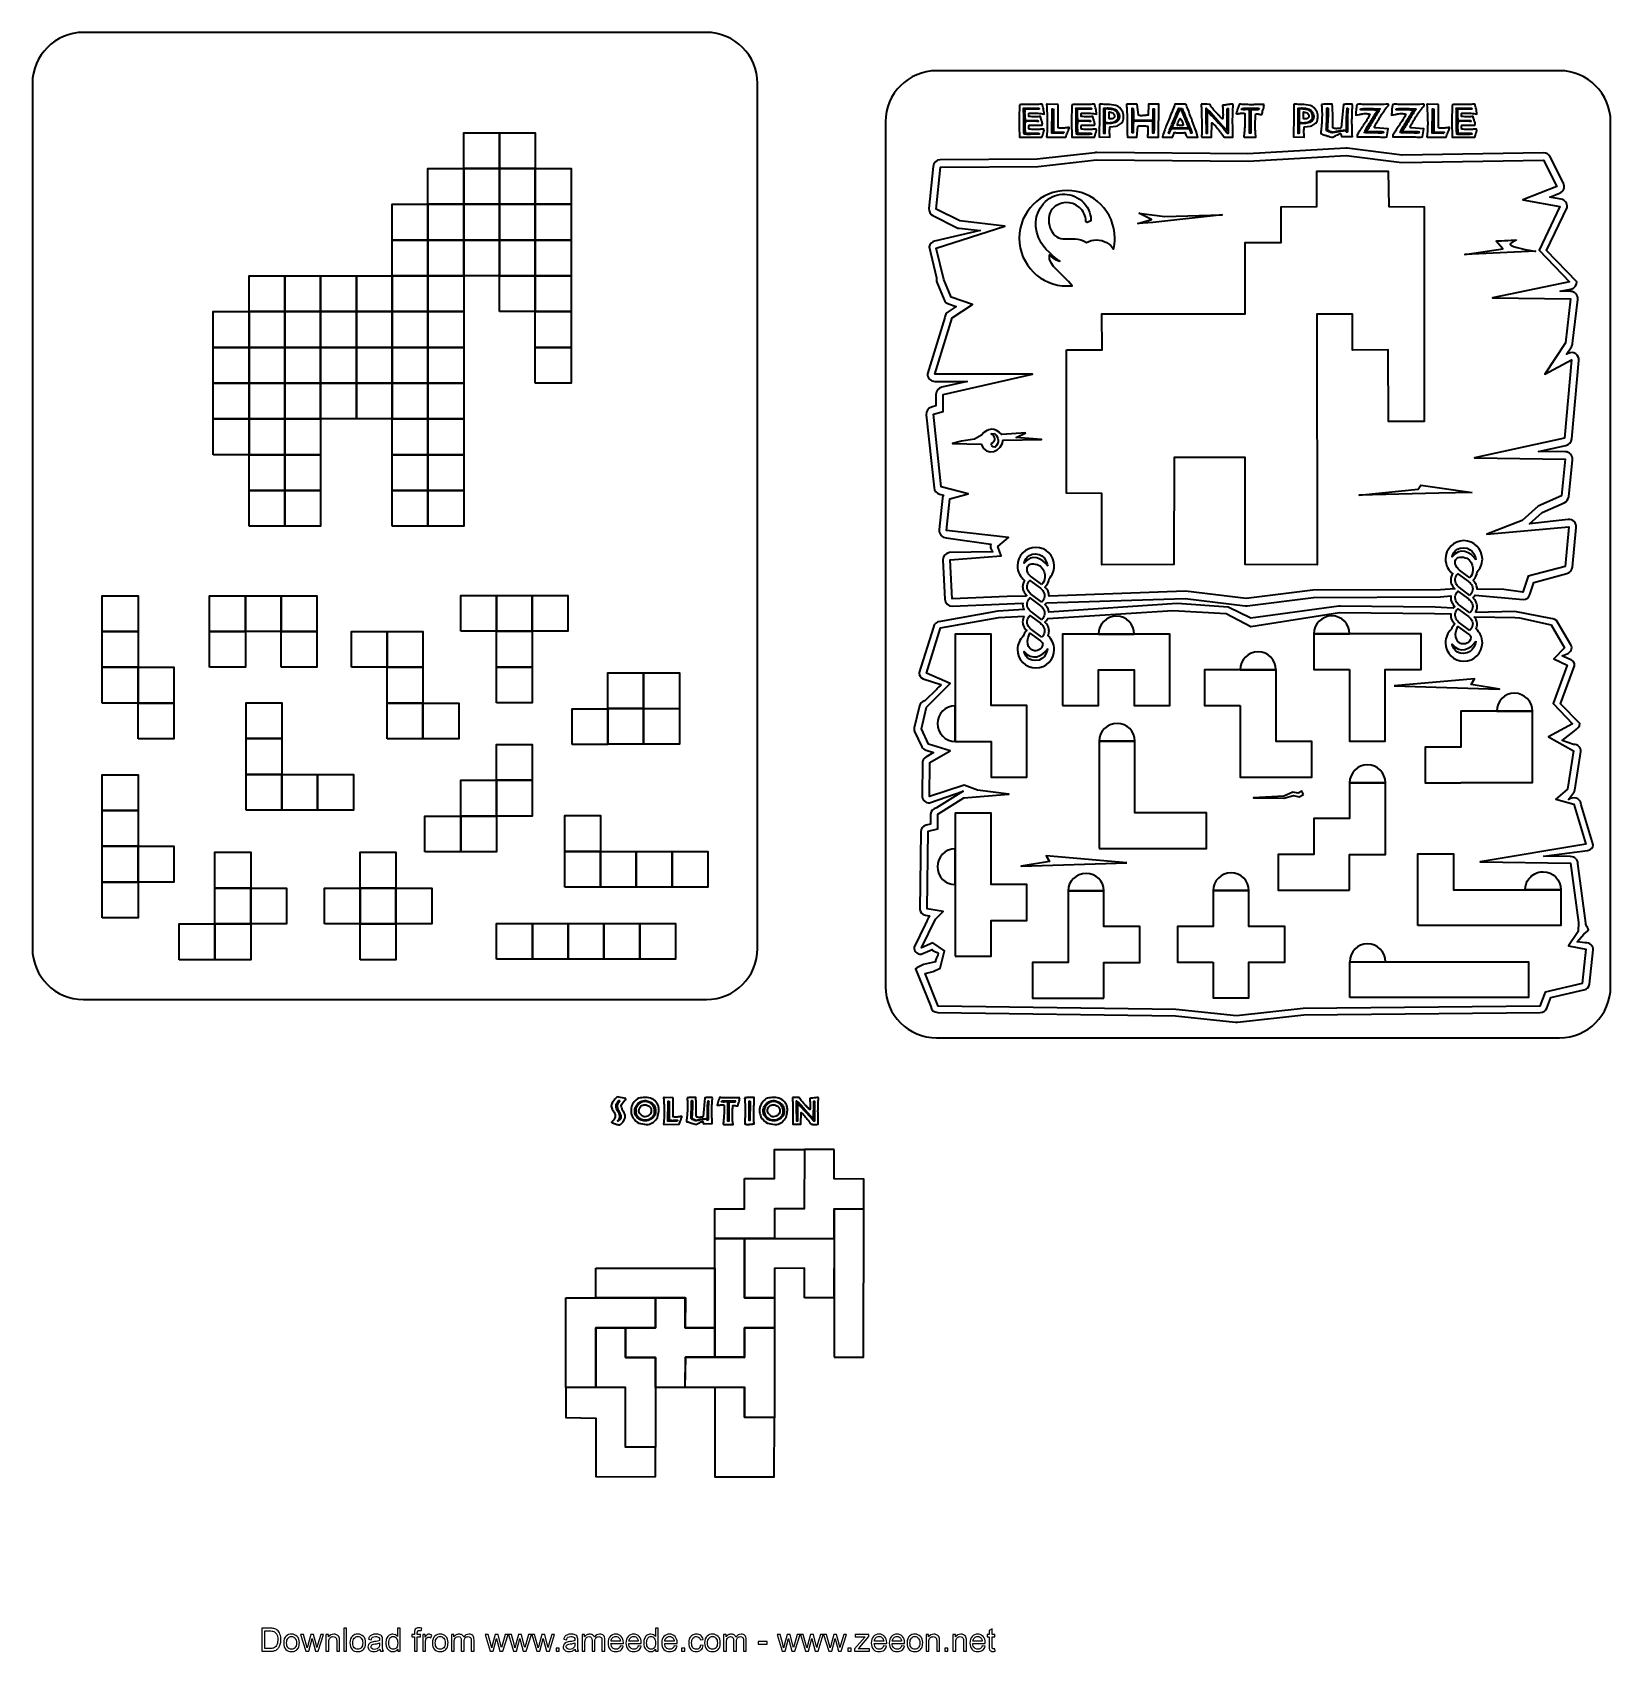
# Model space of a CAD drawing. Header units: centimetres. Extents: x -19.9 to 21.5, y -18.3 to 24.3.
import ezdxf

# ---------------------------------------------------------------- set-up
doc = ezdxf.new("R2010")
doc.units = ezdxf.units.CM
doc.header["$MEASUREMENT"] = 0
doc.layers.add('Layer 1', color=7, linetype='Continuous')

msp = doc.modelspace()

# ---------------------------------------------------------------- linework, layer by layer
at = {"layer": 'Layer 1', "color": 12, "lineweight": 35}
for points, knots in [([(-2.23719, 24.27631), (-1.49526, 24.27631), (-0.89374, 23.67479), (-0.89374, 22.93286), (-0.89374, 22.93286), (-0.89374, 22.93286), (-0.89374, 0.21976), (-0.89374, 0.21976), (-0.89374, 0.21976), (-0.89374, -0.52216), (-1.49526, -1.12369), (-2.23719, -1.12369), (-2.23719, -1.12369), (-2.23719, -1.12369), (-18.60029, -1.12369), (-18.60029, -1.12369), (-18.60029, -1.12369), (-19.34221, -1.12369), (-19.94374, -0.52216), (-19.94374, 0.21976), (-19.94374, 0.21976), (-19.94374, 0.21976), (-19.94374, 22.93286), (-19.94374, 22.93286), (-19.94374, 22.93286), (-19.94374, 23.67479), (-19.34221, 24.27631), (-18.60029, 24.27631), (-18.60029, 24.27631), (-18.60029, 24.27631), (-2.23719, 24.27631), (-2.23719, 24.27631)], [0, 0, 0, 0, 0.11111111, 0.11111111, 0.11111111, 0.11111111, 0.22222222, 0.22222222, 0.22222222, 0.22222222, 0.33333333, 0.33333333, 0.33333333, 0.33333333, 0.44444444, 0.44444444, 0.44444444, 0.44444444, 0.55555556, 0.55555556, 0.55555556, 0.55555556, 0.66666667, 0.66666667, 0.66666667, 0.66666667, 0.77777778, 0.77777778, 0.77777778, 0.77777778, 1, 1, 1, 1]), ([(20.17389, 23.26968), (20.91582, 23.26968), (21.51734, 22.66816), (21.51734, 21.92623), (21.51734, 21.92623), (21.51734, 21.92623), (21.51734, -0.78687), (21.51734, -0.78687), (21.51734, -0.78687), (21.51734, -1.52879), (20.91582, -2.13032), (20.17389, -2.13032), (20.17389, -2.13032), (20.17389, -2.13032), (3.81079, -2.13032), (3.81079, -2.13032), (3.81079, -2.13032), (3.06887, -2.13032), (2.46734, -1.52879), (2.46734, -0.78687), (2.46734, -0.78687), (2.46734, -0.78687), (2.46734, 21.92623), (2.46734, 21.92623), (2.46734, 21.92623), (2.46734, 22.66816), (3.06887, 23.26968), (3.81079, 23.26968), (3.81079, 23.26968), (3.81079, 23.26968), (20.17389, 23.26968), (20.17389, 23.26968)], [0, 0, 0, 0, 0.11111111, 0.11111111, 0.11111111, 0.11111111, 0.22222222, 0.22222222, 0.22222222, 0.22222222, 0.33333333, 0.33333333, 0.33333333, 0.33333333, 0.44444444, 0.44444444, 0.44444444, 0.44444444, 0.55555556, 0.55555556, 0.55555556, 0.55555556, 0.66666667, 0.66666667, 0.66666667, 0.66666667, 0.77777778, 0.77777778, 0.77777778, 0.77777778, 1, 1, 1, 1]), ([(7.22349, 15.93561), (7.22349, 15.93561), (7.2224, 12.17852), (7.2224, 12.17852), (7.2224, 12.17852), (7.2224, 12.17852), (8.15077, 12.16505), (8.15077, 12.16505), (8.15077, 12.16505), (8.15077, 12.16505), (8.1556, 10.2913), (8.1556, 10.2913), (8.1556, 10.2913), (8.1556, 10.2913), (10.04144, 10.29861), (10.04144, 10.29861), (10.04144, 10.29861), (10.04144, 10.29861), (10.04861, 13.11451), (10.04861, 13.11451), (10.04861, 13.11451), (10.04861, 13.11451), (11.91709, 13.11547), (11.91709, 13.11547), (11.91709, 13.11547), (11.91709, 13.11547), (11.91999, 10.29765), (11.91999, 10.29765), (11.91999, 10.29765), (11.91999, 10.29765), (13.80654, 10.29243), (13.80654, 10.29243), (13.80654, 10.29243), (13.80654, 10.29243), (13.79962, 16.87477), (13.79962, 16.87477), (13.79962, 16.87477), (13.79962, 16.87477), (14.73614, 16.87213), (14.73614, 16.87213), (14.73614, 16.87213), (14.73614, 16.87213), (14.73794, 15.933), (14.73794, 15.933), (14.73794, 15.933), (14.73794, 15.933), (15.67735, 15.93536), (15.67735, 15.93536), (15.67735, 15.93536), (15.67735, 15.93536), (15.67777, 14.05985), (15.67777, 14.05985), (15.67777, 14.05985), (15.67777, 14.05985), (16.62008, 14.05322), (16.62008, 14.05322), (16.62008, 14.05322), (16.62008, 14.05322), (16.61539, 19.69699), (16.61539, 19.69699), (16.61539, 19.69699), (16.61539, 19.69699), (15.68659, 19.70221), (15.68659, 19.70221), (15.68659, 19.70221), (15.68659, 19.70221), (15.67555, 20.6339), (15.67555, 20.6339), (15.67555, 20.6339), (15.67555, 20.6339), (13.79853, 20.63376), (13.79853, 20.63376), (13.79853, 20.63376), (13.79853, 20.63376), (13.79786, 19.70359), (13.79786, 19.70359), (13.79786, 19.70359), (13.79786, 19.70359), (12.86091, 19.69795), (12.86091, 19.69795), (12.86091, 19.69795), (12.86091, 19.69795), (12.85844, 18.76199), (12.85844, 18.76199), (12.85844, 18.76199), (12.85844, 18.76199), (11.91406, 18.75811), (11.91406, 18.75811), (11.91406, 18.75811), (11.91406, 18.75811), (11.92055, 16.88511), (11.92055, 16.88511), (11.92055, 16.88511), (11.92055, 16.88511), (8.15422, 16.88246), (8.15422, 16.88246), (8.15422, 16.88246), (8.15422, 16.88246), (8.15807, 15.9403), (8.15807, 15.9403), (8.15807, 15.9403), (8.15807, 15.9403), (7.22349, 15.93561), (7.22349, 15.93561)], [0, 0, 0, 0, 0.03703704, 0.03703704, 0.03703704, 0.03703704, 0.07407407, 0.07407407, 0.07407407, 0.07407407, 0.11111111, 0.11111111, 0.11111111, 0.11111111, 0.14814815, 0.14814815, 0.14814815, 0.14814815, 0.18518519, 0.18518519, 0.18518519, 0.18518519, 0.22222222, 0.22222222, 0.22222222, 0.22222222, 0.25925926, 0.25925926, 0.25925926, 0.25925926, 0.2962963, 0.2962963, 0.2962963, 0.2962963, 0.33333333, 0.33333333, 0.33333333, 0.33333333, 0.37037037, 0.37037037, 0.37037037, 0.37037037, 0.40740741, 0.40740741, 0.40740741, 0.40740741, 0.44444444, 0.44444444, 0.44444444, 0.44444444, 0.48148148, 0.48148148, 0.48148148, 0.48148148, 0.51851852, 0.51851852, 0.51851852, 0.51851852, 0.55555556, 0.55555556, 0.55555556, 0.55555556, 0.59259259, 0.59259259, 0.59259259, 0.59259259, 0.62962963, 0.62962963, 0.62962963, 0.62962963, 0.66666667, 0.66666667, 0.66666667, 0.66666667, 0.7037037, 0.7037037, 0.7037037, 0.7037037, 0.74074074, 0.74074074, 0.74074074, 0.74074074, 0.77777778, 0.77777778, 0.77777778, 0.77777778, 0.81481481, 0.81481481, 0.81481481, 0.81481481, 0.85185185, 0.85185185, 0.85185185, 0.85185185, 0.88888889, 0.88888889, 0.88888889, 0.88888889, 0.92592593, 0.92592593, 0.92592593, 0.92592593, 1, 1, 1, 1]), ([(8.06451, 8.47397), (8.06451, 8.7333), (8.27509, 8.94387), (8.53441, 8.94387), (8.53441, 8.94387), (8.79377, 8.94387), (9.00435, 8.7333), (9.00435, 8.47397), (9.00435, 8.47397), (9.00435, 8.47397), (8.06451, 8.47397), (8.06451, 8.47397)], [0, 0, 0, 0, 0.25, 0.25, 0.25, 0.25, 0.5, 0.5, 0.5, 0.5, 1, 1, 1, 1]), ([(13.71887, 8.47989), (13.71887, 8.73922), (13.93191, 8.95022), (14.19127, 8.95022), (14.19127, 8.95022), (14.45064, 8.95022), (14.66117, 8.73965), (14.66117, 8.48028), (14.66117, 8.48028), (14.66117, 8.48028), (13.71887, 8.47989), (13.71887, 8.47989)], [0, 0, 0, 0, 0.25, 0.25, 0.25, 0.25, 0.5, 0.5, 0.5, 0.5, 1, 1, 1, 1]), ([(4.3026, 5.65393), (4.3026, 5.65393), (4.3026, 8.47326), (4.3026, 8.47326), (4.3026, 8.47326), (4.3026, 8.47326), (5.24243, 8.47326), (5.24243, 8.47326), (5.24243, 8.47326), (5.24243, 8.47326), (5.24243, 6.59377), (5.24243, 6.59377), (5.24243, 6.59377), (5.24243, 6.59377), (6.18227, 6.59377), (6.18227, 6.59377), (6.18227, 6.59377), (6.18227, 6.59377), (6.18227, 4.71413), (6.18227, 4.71413), (6.18227, 4.71413), (6.18227, 4.71413), (5.24243, 4.71413), (5.24243, 4.71413), (5.24243, 4.71413), (5.24243, 4.71413), (5.24243, 5.65393), (5.24243, 5.65393), (5.24243, 5.65393), (5.24243, 5.65393), (4.3026, 5.65393), (4.3026, 5.65393)], [0, 0, 0, 0, 0.11111111, 0.11111111, 0.11111111, 0.11111111, 0.22222222, 0.22222222, 0.22222222, 0.22222222, 0.33333333, 0.33333333, 0.33333333, 0.33333333, 0.44444444, 0.44444444, 0.44444444, 0.44444444, 0.55555556, 0.55555556, 0.55555556, 0.55555556, 0.66666667, 0.66666667, 0.66666667, 0.66666667, 0.77777778, 0.77777778, 0.77777778, 0.77777778, 1, 1, 1, 1]), ([(7.12207, 6.59377), (7.12207, 6.59377), (7.12207, 8.47326), (7.12207, 8.47326), (7.12207, 8.47326), (7.12207, 8.47326), (9.9414, 8.47326), (9.9414, 8.47326), (9.9414, 8.47326), (9.9414, 8.47326), (9.9414, 6.59377), (9.9414, 6.59377), (9.9414, 6.59377), (9.9414, 6.59377), (9.0016, 6.59377), (9.0016, 6.59377), (9.0016, 6.59377), (9.0016, 6.59377), (9.0016, 7.53346), (9.0016, 7.53346), (9.0016, 7.53346), (9.0016, 7.53346), (8.0619, 7.53346), (8.0619, 7.53346), (8.0619, 7.53346), (8.0619, 7.53346), (8.0619, 6.59377), (8.0619, 6.59377), (8.0619, 6.59377), (8.0619, 6.59377), (7.12207, 6.59377), (7.12207, 6.59377)], [0, 0, 0, 0, 0.11111111, 0.11111111, 0.11111111, 0.11111111, 0.22222222, 0.22222222, 0.22222222, 0.22222222, 0.33333333, 0.33333333, 0.33333333, 0.33333333, 0.44444444, 0.44444444, 0.44444444, 0.44444444, 0.55555556, 0.55555556, 0.55555556, 0.55555556, 0.66666667, 0.66666667, 0.66666667, 0.66666667, 0.77777778, 0.77777778, 0.77777778, 0.77777778, 1, 1, 1, 1]), ([(14.65871, 7.54006), (14.65871, 7.54006), (13.71887, 7.54006), (13.71887, 7.54006), (13.71887, 7.54006), (13.71887, 7.54006), (13.71887, 8.47989), (13.71887, 8.47989), (13.71887, 8.47989), (13.71887, 8.47989), (16.53834, 8.47989), (16.53834, 8.47989), (16.53834, 8.47989), (16.53834, 8.47989), (16.53834, 7.54006), (16.53834, 7.54006), (16.53834, 7.54006), (16.53834, 7.54006), (15.59854, 7.54006), (15.59854, 7.54006), (15.59854, 7.54006), (15.59854, 7.54006), (15.59854, 5.66057), (15.59854, 5.66057), (15.59854, 5.66057), (15.59854, 5.66057), (14.65871, 5.66057), (14.65871, 5.66057), (14.65871, 5.66057), (14.65871, 5.66057), (14.65871, 7.54006), (14.65871, 7.54006)], [0, 0, 0, 0, 0.11111111, 0.11111111, 0.11111111, 0.11111111, 0.22222222, 0.22222222, 0.22222222, 0.22222222, 0.33333333, 0.33333333, 0.33333333, 0.33333333, 0.44444444, 0.44444444, 0.44444444, 0.44444444, 0.55555556, 0.55555556, 0.55555556, 0.55555556, 0.66666667, 0.66666667, 0.66666667, 0.66666667, 0.77777778, 0.77777778, 0.77777778, 0.77777778, 1, 1, 1, 1]), ([(11.78646, 7.53565), (11.78646, 7.79501), (11.99717, 8.00555), (12.25636, 8.00555), (12.25636, 8.00555), (12.51586, 8.00555), (12.72629, 7.79501), (12.72629, 7.53565), (12.72629, 7.53565), (12.72629, 7.53565), (11.78646, 7.53565), (11.78646, 7.53565)], [0, 0, 0, 0, 0.25, 0.25, 0.25, 0.25, 0.5, 0.5, 0.5, 0.5, 1, 1, 1, 1]), ([(11.78716, 6.59596), (11.78716, 6.59596), (10.84733, 6.59596), (10.84733, 6.59596), (10.84733, 6.59596), (10.84733, 6.59596), (10.84733, 7.53579), (10.84733, 7.53579), (10.84733, 7.53579), (10.84733, 7.53579), (12.72696, 7.53579), (12.72696, 7.53579), (12.72696, 7.53579), (12.72696, 7.53579), (12.72696, 5.65616), (12.72696, 5.65616), (12.72696, 5.65616), (12.72696, 5.65616), (13.6668, 5.65616), (13.6668, 5.65616), (13.6668, 5.65616), (13.6668, 5.65616), (13.6668, 4.71632), (13.6668, 4.71632), (13.6668, 4.71632), (13.6668, 4.71632), (11.78716, 4.71632), (11.78716, 4.71632), (11.78716, 4.71632), (11.78716, 4.71632), (11.78716, 6.59596), (11.78716, 6.59596)], [0, 0, 0, 0, 0.11111111, 0.11111111, 0.11111111, 0.11111111, 0.22222222, 0.22222222, 0.22222222, 0.22222222, 0.33333333, 0.33333333, 0.33333333, 0.33333333, 0.44444444, 0.44444444, 0.44444444, 0.44444444, 0.55555556, 0.55555556, 0.55555556, 0.55555556, 0.66666667, 0.66666667, 0.66666667, 0.66666667, 0.77777778, 0.77777778, 0.77777778, 0.77777778, 1, 1, 1, 1]), ([(18.52547, 6.44934), (18.52547, 6.7087), (18.73452, 6.91952), (18.99389, 6.91952), (18.99389, 6.91952), (19.25321, 6.91952), (19.46516, 6.7062), (19.46516, 6.44687), (19.46516, 6.44687), (19.46516, 6.44687), (18.52547, 6.44934), (18.52547, 6.44934)], [0, 0, 0, 0, 0.25, 0.25, 0.25, 0.25, 0.5, 0.5, 0.5, 0.5, 1, 1, 1, 1]), ([(4.3026, 5.65393), (4.04327, 5.65393), (3.83255, 5.86204), (3.83255, 6.12136), (3.83255, 6.12136), (3.83255, 6.38073), (4.04313, 6.5913), (4.30249, 6.5913), (4.30249, 6.5913), (4.30249, 6.5913), (4.3026, 5.65393), (4.3026, 5.65393)], [0, 0, 0, 0, 0.25, 0.25, 0.25, 0.25, 0.5, 0.5, 0.5, 0.5, 1, 1, 1, 1]), ([(17.58567, 4.57232), (17.58567, 4.57232), (17.58567, 4.56724), (17.58567, 4.56724), (17.58567, 4.56724), (17.58567, 4.56724), (16.64583, 4.56724), (16.64583, 4.56724), (16.64583, 4.56724), (16.64583, 4.56724), (16.64583, 5.50704), (16.64583, 5.50704), (16.64583, 5.50704), (16.64583, 5.50704), (17.58567, 5.50704), (17.58567, 5.50704), (17.58567, 5.50704), (17.58567, 5.50704), (17.58567, 6.44934), (17.58567, 6.44934), (17.58567, 6.44934), (17.58567, 6.44934), (18.52547, 6.44934), (18.52547, 6.44934), (18.52547, 6.44934), (18.52547, 6.44934), (19.46516, 6.44687), (19.46516, 6.44687), (19.46516, 6.44687), (19.46516, 6.44687), (19.46516, 4.57232), (19.46516, 4.57232), (19.46516, 4.57232), (19.46516, 4.57232), (17.58567, 4.57232), (17.58567, 4.57232)], [0, 0, 0, 0, 0.1, 0.1, 0.1, 0.1, 0.2, 0.2, 0.2, 0.2, 0.3, 0.3, 0.3, 0.3, 0.4, 0.4, 0.4, 0.4, 0.5, 0.5, 0.5, 0.5, 0.6, 0.6, 0.6, 0.6, 0.7, 0.7, 0.7, 0.7, 0.8, 0.8, 0.8, 0.8, 1, 1, 1, 1]), ([(8.08324, 5.65863), (8.08324, 5.91799), (8.29382, 6.12853), (8.55318, 6.12853), (8.55318, 6.12853), (8.81251, 6.12853), (9.01991, 5.91975), (9.01991, 5.66057), (9.01991, 5.66057), (9.01991, 5.66057), (8.08324, 5.65863), (8.08324, 5.65863)], [0, 0, 0, 0, 0.25, 0.25, 0.25, 0.25, 0.5, 0.5, 0.5, 0.5, 1, 1, 1, 1]), ([(8.08011, 2.84109), (8.08011, 2.84109), (8.08324, 5.65863), (8.08324, 5.65863), (8.08324, 5.65863), (8.08324, 5.65863), (9.01991, 5.66057), (9.01991, 5.66057), (9.01991, 5.66057), (9.01991, 5.66057), (9.01991, 3.78089), (9.01991, 3.78089), (9.01991, 3.78089), (9.01991, 3.78089), (10.89954, 3.78089), (10.89954, 3.78089), (10.89954, 3.78089), (10.89954, 3.78089), (10.89954, 2.84109), (10.89954, 2.84109), (10.89954, 2.84109), (10.89954, 2.84109), (8.08011, 2.84109), (8.08011, 2.84109)], [0, 0, 0, 0, 0.14285714, 0.14285714, 0.14285714, 0.14285714, 0.28571429, 0.28571429, 0.28571429, 0.28571429, 0.42857143, 0.42857143, 0.42857143, 0.42857143, 0.57142857, 0.57142857, 0.57142857, 0.57142857, 0.71428571, 0.71428571, 0.71428571, 0.71428571, 1, 1, 1, 1]), ([(14.6605, 4.56777), (14.6605, 4.82713), (14.87175, 5.03879), (15.13111, 5.03879), (15.13111, 5.03879), (15.39044, 5.03879), (15.6002, 4.82713), (15.6002, 4.56777), (15.6002, 4.56777), (15.6002, 4.56777), (14.6605, 4.56777), (14.6605, 4.56777)], [0, 0, 0, 0, 0.25, 0.25, 0.25, 0.25, 0.5, 0.5, 0.5, 0.5, 1, 1, 1, 1]), ([(14.6605, 1.7483), (14.6605, 1.7483), (12.78087, 1.7483), (12.78087, 1.7483), (12.78087, 1.7483), (12.78087, 1.7483), (12.78087, 2.68813), (12.78087, 2.68813), (12.78087, 2.68813), (12.78087, 2.68813), (13.72067, 2.68813), (13.72067, 2.68813), (13.72067, 2.68813), (13.72067, 2.68813), (13.72067, 3.62797), (13.72067, 3.62797), (13.72067, 3.62797), (13.72067, 3.62797), (14.6605, 3.62797), (14.6605, 3.62797), (14.6605, 3.62797), (14.6605, 3.62797), (14.6605, 4.56777), (14.6605, 4.56777), (14.6605, 4.56777), (14.6605, 4.56777), (15.6002, 4.56777), (15.6002, 4.56777), (15.6002, 4.56777), (15.6002, 4.56777), (15.6002, 2.68813), (15.6002, 2.68813), (15.6002, 2.68813), (15.6002, 2.68813), (14.6605, 2.68813), (14.6605, 2.68813), (14.6605, 2.68813), (14.6605, 2.68813), (14.6605, 1.7483), (14.6605, 1.7483)], [0, 0, 0, 0, 0.09090909, 0.09090909, 0.09090909, 0.09090909, 0.18181818, 0.18181818, 0.18181818, 0.18181818, 0.27272727, 0.27272727, 0.27272727, 0.27272727, 0.36363636, 0.36363636, 0.36363636, 0.36363636, 0.45454545, 0.45454545, 0.45454545, 0.45454545, 0.54545455, 0.54545455, 0.54545455, 0.54545455, 0.63636364, 0.63636364, 0.63636364, 0.63636364, 0.72727273, 0.72727273, 0.72727273, 0.72727273, 0.81818182, 0.81818182, 0.81818182, 0.81818182, 1, 1, 1, 1]), ([(4.3026, 0.01513), (4.3026, 0.01513), (4.3026, 3.7743), (4.3026, 3.7743), (4.3026, 3.7743), (4.3026, 3.7743), (5.24243, 3.7743), (5.24243, 3.7743), (5.24243, 3.7743), (5.24243, 3.7743), (5.24243, 1.89466), (5.24243, 1.89466), (5.24243, 1.89466), (5.24243, 1.89466), (6.18227, 1.89466), (6.18227, 1.89466), (6.18227, 1.89466), (6.18227, 1.89466), (6.18227, 0.95483), (6.18227, 0.95483), (6.18227, 0.95483), (6.18227, 0.95483), (5.24243, 0.95483), (5.24243, 0.95483), (5.24243, 0.95483), (5.24243, 0.95483), (5.24243, 0.01513), (5.24243, 0.01513), (5.24243, 0.01513), (5.24243, 0.01513), (4.3026, 0.01513), (4.3026, 0.01513)], [0, 0, 0, 0, 0.11111111, 0.11111111, 0.11111111, 0.11111111, 0.22222222, 0.22222222, 0.22222222, 0.22222222, 0.33333333, 0.33333333, 0.33333333, 0.33333333, 0.44444444, 0.44444444, 0.44444444, 0.44444444, 0.55555556, 0.55555556, 0.55555556, 0.55555556, 0.66666667, 0.66666667, 0.66666667, 0.66666667, 0.77777778, 0.77777778, 0.77777778, 0.77777778, 1, 1, 1, 1]), ([(4.30136, 1.89424), (4.04204, 1.89424), (3.83146, 2.10481), (3.83146, 2.36414), (3.83146, 2.36414), (3.83146, 2.6235), (4.04204, 2.83407), (4.30136, 2.83407), (4.30136, 2.83407), (4.30136, 2.83407), (4.30136, 1.89424), (4.30136, 1.89424)], [0, 0, 0, 0, 0.25, 0.25, 0.25, 0.25, 0.5, 0.5, 0.5, 0.5, 1, 1, 1, 1]), ([(16.45223, 0.81992), (16.45223, 0.81992), (20.21136, 0.81992), (20.21136, 0.81992), (20.21136, 0.81992), (20.21136, 0.81992), (20.21136, 1.75976), (20.21136, 1.75976), (20.21136, 1.75976), (20.21136, 1.75976), (17.39203, 1.75976), (17.39203, 1.75976), (17.39203, 1.75976), (17.39203, 1.75976), (17.39203, 2.69956), (17.39203, 2.69956), (17.39203, 2.69956), (17.39203, 2.69956), (16.45223, 2.69956), (16.45223, 2.69956), (16.45223, 2.69956), (16.45223, 2.69956), (16.45223, 0.81992), (16.45223, 0.81992)], [0, 0, 0, 0, 0.14285714, 0.14285714, 0.14285714, 0.14285714, 0.28571429, 0.28571429, 0.28571429, 0.28571429, 0.42857143, 0.42857143, 0.42857143, 0.42857143, 0.57142857, 0.57142857, 0.57142857, 0.57142857, 0.71428571, 0.71428571, 0.71428571, 0.71428571, 1, 1, 1, 1]), ([(7.26731, 1.73066), (7.26981, 1.99002), (7.48134, 2.18599), (7.74066, 2.18348), (7.74066, 2.18348), (8.00002, 2.18101), (8.21003, 1.99002), (8.20756, 1.73066), (8.20756, 1.73066), (8.20756, 1.73066), (7.26731, 1.73066), (7.26731, 1.73066)], [0, 0, 0, 0, 0.25, 0.25, 0.25, 0.25, 0.5, 0.5, 0.5, 0.5, 1, 1, 1, 1]), ([(11.07745, 1.73535), (11.07745, 1.99471), (11.28555, 2.20472), (11.54488, 2.20472), (11.54488, 2.20472), (11.80424, 2.20472), (12.01728, 1.99471), (12.01728, 1.73535), (12.01728, 1.73535), (12.01728, 1.73535), (11.07745, 1.73535), (11.07745, 1.73535)], [0, 0, 0, 0, 0.25, 0.25, 0.25, 0.25, 0.5, 0.5, 0.5, 0.5, 1, 1, 1, 1]), ([(20.21136, 1.75976), (20.21136, 2.01909), (20.00248, 2.23075), (19.74326, 2.23075), (19.74326, 2.23075), (19.58987, 2.23075), (19.45331, 2.15674), (19.36748, 2.04279), (19.36748, 2.04279), (19.30793, 1.96384), (19.27265, 1.8657), (19.27265, 1.75976), (19.27265, 1.75976), (19.27265, 1.75976), (20.21136, 1.75976), (20.21136, 1.75976)], [0, 0, 0, 0, 0.2, 0.2, 0.2, 0.2, 0.4, 0.4, 0.4, 0.4, 0.6, 0.6, 0.6, 0.6, 1, 1, 1, 1]), ([(8.20619, -1.08867), (8.20619, -1.08867), (6.32655, -1.08867), (6.32655, -1.08867), (6.32655, -1.08867), (6.32655, -1.08867), (6.32655, -0.14884), (6.32655, -0.14884), (6.32655, -0.14884), (6.32655, -0.14884), (7.26635, -0.14884), (7.26635, -0.14884), (7.26635, -0.14884), (7.26635, -0.14884), (7.26731, 1.73066), (7.26731, 1.73066), (7.26731, 1.73066), (7.26731, 1.73066), (8.20756, 1.73066), (8.20756, 1.73066), (8.20756, 1.73066), (8.20756, 1.73066), (8.20619, 0.791), (8.20619, 0.791), (8.20619, 0.791), (8.20619, 0.791), (9.14585, 0.791), (9.14585, 0.791), (9.14585, 0.791), (9.14585, 0.791), (9.14585, -0.14884), (9.14585, -0.14884), (9.14585, -0.14884), (9.14585, -0.14884), (8.20619, -0.14884), (8.20619, -0.14884), (8.20619, -0.14884), (8.20619, -0.14884), (8.20619, -1.08867), (8.20619, -1.08867)], [0, 0, 0, 0, 0.09090909, 0.09090909, 0.09090909, 0.09090909, 0.18181818, 0.18181818, 0.18181818, 0.18181818, 0.27272727, 0.27272727, 0.27272727, 0.27272727, 0.36363636, 0.36363636, 0.36363636, 0.36363636, 0.45454545, 0.45454545, 0.45454545, 0.45454545, 0.54545455, 0.54545455, 0.54545455, 0.54545455, 0.63636364, 0.63636364, 0.63636364, 0.63636364, 0.72727273, 0.72727273, 0.72727273, 0.72727273, 0.81818182, 0.81818182, 0.81818182, 0.81818182, 1, 1, 1, 1]), ([(11.07745, -0.14414), (11.07745, -0.14414), (10.13765, -0.14414), (10.13765, -0.14414), (10.13765, -0.14414), (10.13765, -0.14414), (10.13765, 0.79554), (10.13765, 0.79554), (10.13765, 0.79554), (10.13765, 0.79554), (11.07745, 0.79554), (11.07745, 0.79554), (11.07745, 0.79554), (11.07745, 0.79554), (11.07745, 1.73535), (11.07745, 1.73535), (11.07745, 1.73535), (11.07745, 1.73535), (12.01728, 1.73535), (12.01728, 1.73535), (12.01728, 1.73535), (12.01728, 1.73535), (12.01728, 0.79554), (12.01728, 0.79554), (12.01728, 0.79554), (12.01728, 0.79554), (12.95712, 0.79554), (12.95712, 0.79554), (12.95712, 0.79554), (12.95712, 0.79554), (12.95712, -0.14414), (12.95712, -0.14414), (12.95712, -0.14414), (12.95712, -0.14414), (12.01728, -0.14414), (12.01728, -0.14414), (12.01728, -0.14414), (12.01728, -0.14414), (12.01728, -1.08397), (12.01728, -1.08397), (12.01728, -1.08397), (12.01728, -1.08397), (11.07745, -1.08397), (11.07745, -1.08397), (11.07745, -1.08397), (11.07745, -1.08397), (11.07745, -0.14414), (11.07745, -0.14414)], [0, 0, 0, 0, 0.07692308, 0.07692308, 0.07692308, 0.07692308, 0.15384615, 0.15384615, 0.15384615, 0.15384615, 0.23076923, 0.23076923, 0.23076923, 0.23076923, 0.30769231, 0.30769231, 0.30769231, 0.30769231, 0.38461538, 0.38461538, 0.38461538, 0.38461538, 0.46153846, 0.46153846, 0.46153846, 0.46153846, 0.53846154, 0.53846154, 0.53846154, 0.53846154, 0.61538462, 0.61538462, 0.61538462, 0.61538462, 0.69230769, 0.69230769, 0.69230769, 0.69230769, 0.76923077, 0.76923077, 0.76923077, 0.76923077, 0.84615385, 0.84615385, 0.84615385, 0.84615385, 1, 1, 1, 1]), ([(14.66283, -0.1312), (14.66283, 0.12816), (14.87175, 0.33899), (15.13111, 0.33899), (15.13111, 0.33899), (15.39044, 0.33899), (15.60101, 0.12841), (15.60101, -0.13091), (15.60101, -0.13091), (15.60101, -0.13091), (14.66283, -0.1312), (14.66283, -0.1312)], [0, 0, 0, 0, 0.25, 0.25, 0.25, 0.25, 0.5, 0.5, 0.5, 0.5, 1, 1, 1, 1]), ([(14.66283, -1.07103), (14.66283, -1.07103), (19.3618, -1.07103), (19.3618, -1.07103), (19.3618, -1.07103), (19.3618, -1.07103), (19.3618, -0.1312), (19.3618, -0.1312), (19.3618, -0.1312), (19.3618, -0.1312), (14.66283, -0.1312), (14.66283, -0.1312), (14.66283, -0.1312), (14.66283, -0.1312), (14.66283, -1.07103), (14.66283, -1.07103)], [0, 0, 0, 0, 0.2, 0.2, 0.2, 0.2, 0.4, 0.4, 0.4, 0.4, 0.6, 0.6, 0.6, 0.6, 1, 1, 1, 1])]:
    msp.add_open_spline(points, degree=3, knots=knots, dxfattribs=at)
at = {"layer": 'Layer 1', "color": 143, "lineweight": 35}
for points, knots in [([(5.98739, 22.37493), (6.03562, 22.37948), (6.08359, 22.38223), (6.1314, 22.3829), (6.1314, 22.3829), (6.17923, 22.38375), (6.22717, 22.38375), (6.2754, 22.3829), (6.2754, 22.3829), (6.2754, 22.3829), (6.34197, 22.3829), (6.34197, 22.3829), (6.34197, 22.3829), (6.3818, 22.3829), (6.42134, 22.38375), (6.46061, 22.38527), (6.46061, 22.38527), (6.50001, 22.38678), (6.53974, 22.38982), (6.57939, 22.39437), (6.57939, 22.39437), (6.59251, 22.35232), (6.60436, 22.30907), (6.61495, 22.26469), (6.61495, 22.26469), (6.62571, 22.22045), (6.63259, 22.17565), (6.63562, 22.13045), (6.63562, 22.13045), (6.58218, 22.13885), (6.52799, 22.14562), (6.47331, 22.15056), (6.47331, 22.15056), (6.41859, 22.15554), (6.3625, 22.15801), (6.30517, 22.15801), (6.30517, 22.15801), (6.30517, 22.15801), (6.2754, 22.15801), (6.2754, 22.15801), (6.2754, 22.15801), (6.26549, 22.15801), (6.25515, 22.15762), (6.24439, 22.15691), (6.24439, 22.15691), (6.23836, 22.15222), (6.23405, 22.14714), (6.23187, 22.14136), (6.23187, 22.14136), (6.22954, 22.13568), (6.22827, 22.12978), (6.22827, 22.12358), (6.22827, 22.12358), (6.22827, 22.1197), (6.22869, 22.11571), (6.22954, 22.11158), (6.22954, 22.11158), (6.23021, 22.10731), (6.23106, 22.1029), (6.23187, 22.09835), (6.23187, 22.09835), (6.23187, 22.09451), (6.23215, 22.09049), (6.23296, 22.08636), (6.23296, 22.08636), (6.23367, 22.08209), (6.23405, 22.07768), (6.23405, 22.07313), (6.23405, 22.07313), (6.23405, 22.07313), (6.23405, 22.06512), (6.23405, 22.06512), (6.23405, 22.06512), (6.26079, 22.0636), (6.28863, 22.06198), (6.31731, 22.06046), (6.31731, 22.06046), (6.34596, 22.05895), (6.37449, 22.05824), (6.40275, 22.05824), (6.40275, 22.05824), (6.42561, 22.05824), (6.44823, 22.05895), (6.47042, 22.06046), (6.47042, 22.06046), (6.4926, 22.06198), (6.51451, 22.06473), (6.53586, 22.06858), (6.53586, 22.06858), (6.53737, 22.05397), (6.54069, 22.03965), (6.54563, 22.02543), (6.54563, 22.02543), (6.5506, 22.01139), (6.55572, 21.99707), (6.56108, 21.98246), (6.56108, 21.98246), (6.5626, 21.9801), (6.56397, 21.97749), (6.56507, 21.97446), (6.56507, 21.97446), (6.5663, 21.97142), (6.56729, 21.96825), (6.56796, 21.96521), (6.56796, 21.96521), (6.57403, 21.95146), (6.57914, 21.93738), (6.58285, 21.92277), (6.58285, 21.92277), (6.58673, 21.90831), (6.58863, 21.89328), (6.58863, 21.87801), (6.58863, 21.87801), (6.58863, 21.87275), (6.58821, 21.86697), (6.5874, 21.8609), (6.5874, 21.8609), (6.58673, 21.85472), (6.5856, 21.84866), (6.58408, 21.84245), (6.58408, 21.84245), (6.58408, 21.84245), (6.24439, 21.84245), (6.24439, 21.84245), (6.24439, 21.84245), (6.24055, 21.83557), (6.23779, 21.82784), (6.23571, 21.81902), (6.23571, 21.81902), (6.23395, 21.8102), (6.23296, 21.80082), (6.23296, 21.79077), (6.23296, 21.79077), (6.23296, 21.78318), (6.23338, 21.77588), (6.23405, 21.76914), (6.23405, 21.76914), (6.23405, 21.76914), (6.23642, 21.74847), (6.23642, 21.74847), (6.23642, 21.74847), (6.23709, 21.7461), (6.23779, 21.74378), (6.23808, 21.74159), (6.23808, 21.74159), (6.23846, 21.73922), (6.2386, 21.7369), (6.2386, 21.73467), (6.2386, 21.73467), (6.26316, 21.7315), (6.28697, 21.72931), (6.31043, 21.72779), (6.31043, 21.72779), (6.33371, 21.72614), (6.35728, 21.72547), (6.38099, 21.72547), (6.38099, 21.72547), (6.38099, 21.72547), (6.42106, 21.72547), (6.42106, 21.72547), (6.42106, 21.72547), (6.4387, 21.72614), (6.45606, 21.72698), (6.47331, 21.72779), (6.47331, 21.72779), (6.49052, 21.72846), (6.50788, 21.72931), (6.52552, 21.72998), (6.52552, 21.72998), (6.54235, 21.73083), (6.559, 21.7315), (6.5754, 21.73235), (6.5754, 21.73235), (6.59181, 21.73302), (6.60849, 21.73386), (6.62528, 21.73467), (6.62528, 21.73467), (6.6268, 21.7315), (6.62804, 21.72875), (6.62874, 21.726), (6.62874, 21.726), (6.62955, 21.72338), (6.6304, 21.72092), (6.63107, 21.71855), (6.63107, 21.71855), (6.63107, 21.71552), (6.63121, 21.71262), (6.63163, 21.70987), (6.63163, 21.70987), (6.63206, 21.70726), (6.6322, 21.70437), (6.6322, 21.70134), (6.6322, 21.70134), (6.6322, 21.69142), (6.63068, 21.68123), (6.62765, 21.67103), (6.62765, 21.67103), (6.62461, 21.6607), (6.62116, 21.6505), (6.61731, 21.64055), (6.61731, 21.64055), (6.61731, 21.63904), (6.61717, 21.63766), (6.61675, 21.63657), (6.61675, 21.63657), (6.61632, 21.63533), (6.61579, 21.63438), (6.61495, 21.63367), (6.61495, 21.63367), (6.61191, 21.62443), (6.60888, 21.61547), (6.60585, 21.60665), (6.60585, 21.60665), (6.60285, 21.59783), (6.60048, 21.58887), (6.59897, 21.5798), (6.59897, 21.5798), (6.59897, 21.5798), (6.57939, 21.52011), (6.57939, 21.52011), (6.57939, 21.52011), (6.57939, 21.52011), (5.98739, 21.52011), (5.98739, 21.52011), (5.98739, 21.52011), (5.98506, 21.59811), (5.98354, 21.67431), (5.98284, 21.74903), (5.98284, 21.74903), (5.98203, 21.82357), (5.98161, 21.89797), (5.98161, 21.97213), (5.98161, 21.97213), (5.98161, 22.03799), (5.98216, 22.10414), (5.98341, 22.17071), (5.98341, 22.17071), (5.98449, 22.23724), (5.98587, 22.30519), (5.98739, 22.37493)], [0, 0, 0, 0, 0.01639344, 0.01639344, 0.01639344, 0.01639344, 0.03278689, 0.03278689, 0.03278689, 0.03278689, 0.04918033, 0.04918033, 0.04918033, 0.04918033, 0.06557377, 0.06557377, 0.06557377, 0.06557377, 0.08196721, 0.08196721, 0.08196721, 0.08196721, 0.09836066, 0.09836066, 0.09836066, 0.09836066, 0.1147541, 0.1147541, 0.1147541, 0.1147541, 0.13114754, 0.13114754, 0.13114754, 0.13114754, 0.14754098, 0.14754098, 0.14754098, 0.14754098, 0.16393443, 0.16393443, 0.16393443, 0.16393443, 0.18032787, 0.18032787, 0.18032787, 0.18032787, 0.19672131, 0.19672131, 0.19672131, 0.19672131, 0.21311475, 0.21311475, 0.21311475, 0.21311475, 0.2295082, 0.2295082, 0.2295082, 0.2295082, 0.24590164, 0.24590164, 0.24590164, 0.24590164, 0.26229508, 0.26229508, 0.26229508, 0.26229508, 0.27868852, 0.27868852, 0.27868852, 0.27868852, 0.29508197, 0.29508197, 0.29508197, 0.29508197, 0.31147541, 0.31147541, 0.31147541, 0.31147541, 0.32786885, 0.32786885, 0.32786885, 0.32786885, 0.3442623, 0.3442623, 0.3442623, 0.3442623, 0.36065574, 0.36065574, 0.36065574, 0.36065574, 0.37704918, 0.37704918, 0.37704918, 0.37704918, 0.39344262, 0.39344262, 0.39344262, 0.39344262, 0.40983607, 0.40983607, 0.40983607, 0.40983607, 0.42622951, 0.42622951, 0.42622951, 0.42622951, 0.44262295, 0.44262295, 0.44262295, 0.44262295, 0.45901639, 0.45901639, 0.45901639, 0.45901639, 0.47540984, 0.47540984, 0.47540984, 0.47540984, 0.49180328, 0.49180328, 0.49180328, 0.49180328, 0.50819672, 0.50819672, 0.50819672, 0.50819672, 0.52459016, 0.52459016, 0.52459016, 0.52459016, 0.54098361, 0.54098361, 0.54098361, 0.54098361, 0.55737705, 0.55737705, 0.55737705, 0.55737705, 0.57377049, 0.57377049, 0.57377049, 0.57377049, 0.59016393, 0.59016393, 0.59016393, 0.59016393, 0.60655738, 0.60655738, 0.60655738, 0.60655738, 0.62295082, 0.62295082, 0.62295082, 0.62295082, 0.63934426, 0.63934426, 0.63934426, 0.63934426, 0.6557377, 0.6557377, 0.6557377, 0.6557377, 0.67213115, 0.67213115, 0.67213115, 0.67213115, 0.68852459, 0.68852459, 0.68852459, 0.68852459, 0.70491803, 0.70491803, 0.70491803, 0.70491803, 0.72131148, 0.72131148, 0.72131148, 0.72131148, 0.73770492, 0.73770492, 0.73770492, 0.73770492, 0.75409836, 0.75409836, 0.75409836, 0.75409836, 0.7704918, 0.7704918, 0.7704918, 0.7704918, 0.78688525, 0.78688525, 0.78688525, 0.78688525, 0.80327869, 0.80327869, 0.80327869, 0.80327869, 0.81967213, 0.81967213, 0.81967213, 0.81967213, 0.83606557, 0.83606557, 0.83606557, 0.83606557, 0.85245902, 0.85245902, 0.85245902, 0.85245902, 0.86885246, 0.86885246, 0.86885246, 0.86885246, 0.8852459, 0.8852459, 0.8852459, 0.8852459, 0.90163934, 0.90163934, 0.90163934, 0.90163934, 0.91803279, 0.91803279, 0.91803279, 0.91803279, 0.93442623, 0.93442623, 0.93442623, 0.93442623, 0.95081967, 0.95081967, 0.95081967, 0.95081967, 0.96721311, 0.96721311, 0.96721311, 0.96721311, 1, 1, 1, 1]), ([(6.50142, 22.26014), (6.50375, 22.26165), (6.50527, 22.26303), (6.50594, 22.26412), (6.50594, 22.26412), (6.50679, 22.26536), (6.50721, 22.26659), (6.50721, 22.26811), (6.50721, 22.26811), (6.50721, 22.26963), (6.5065, 22.27128), (6.50541, 22.2728), (6.50541, 22.2728), (6.50432, 22.27432), (6.50294, 22.27626), (6.50142, 22.27845), (6.50142, 22.27845), (6.49991, 22.27929), (6.49878, 22.28039), (6.49797, 22.2819), (6.49797, 22.2819), (6.49797, 22.2819), (6.49564, 22.28659), (6.49564, 22.28659), (6.49564, 22.28659), (6.49564, 22.28659), (6.41418, 22.28659), (6.41418, 22.28659), (6.41418, 22.28659), (6.38744, 22.28659), (6.3607, 22.28688), (6.33385, 22.28769), (6.33385, 22.28769), (6.33385, 22.28769), (6.0964, 22.28769), (6.0964, 22.28769), (6.0964, 22.28769), (6.09711, 22.24416), (6.09778, 22.19784), (6.09806, 22.1488), (6.09806, 22.1488), (6.09848, 22.09987), (6.09876, 22.05052), (6.09876, 22.00077), (6.09876, 22.00077), (6.09876, 22.00077), (6.09876, 21.97555), (6.09876, 21.97555), (6.09876, 21.97555), (6.09943, 21.9075), (6.10039, 21.84079), (6.10152, 21.77535), (6.10152, 21.77535), (6.10275, 21.70987), (6.10522, 21.65117), (6.10896, 21.59921), (6.10896, 21.59921), (6.10896, 21.59921), (6.16875, 21.59702), (6.16875, 21.59702), (6.16875, 21.59702), (6.18858, 21.59617), (6.20887, 21.59578), (6.22954, 21.59578), (6.22954, 21.59578), (6.22954, 21.59578), (6.2524, 21.59578), (6.2524, 21.59578), (6.2524, 21.59578), (6.26012, 21.59578), (6.26771, 21.59617), (6.2754, 21.59702), (6.2754, 21.59702), (6.2754, 21.59702), (6.35576, 21.59921), (6.35576, 21.59921), (6.35576, 21.59921), (6.38247, 21.60005), (6.40882, 21.60115), (6.43486, 21.60266), (6.43486, 21.60266), (6.44629, 21.60266), (6.45757, 21.60295), (6.46876, 21.60323), (6.46876, 21.60323), (6.47976, 21.60362), (6.49066, 21.60418), (6.50142, 21.60499), (6.50142, 21.60499), (6.50294, 21.60954), (6.5028, 21.61381), (6.50086, 21.61755), (6.50086, 21.61755), (6.49892, 21.6214), (6.49645, 21.62443), (6.49342, 21.62679), (6.49342, 21.62679), (6.49342, 21.62746), (6.49299, 21.62831), (6.49232, 21.62898), (6.49232, 21.62898), (6.49232, 21.62898), (6.48996, 21.63134), (6.48996, 21.63134), (6.48996, 21.63134), (6.46929, 21.63064), (6.44875, 21.62983), (6.42851, 21.62898), (6.42851, 21.62898), (6.40826, 21.62831), (6.38829, 21.62746), (6.36829, 21.62679), (6.36829, 21.62679), (6.36829, 21.62679), (6.3075, 21.62679), (6.3075, 21.62679), (6.3075, 21.62679), (6.27928, 21.62679), (6.25088, 21.62732), (6.22262, 21.62845), (6.22262, 21.62845), (6.19426, 21.62969), (6.16558, 21.63064), (6.13651, 21.63134), (6.13651, 21.63134), (6.13499, 21.66193), (6.13376, 21.69181), (6.13252, 21.72092), (6.13252, 21.72092), (6.1314, 21.74998), (6.13087, 21.77863), (6.13087, 21.80689), (6.13087, 21.80689), (6.13087, 21.82908), (6.1314, 21.85113), (6.13252, 21.87289), (6.13252, 21.87289), (6.13376, 21.89466), (6.13499, 21.91632), (6.13651, 21.93766), (6.13651, 21.93766), (6.16022, 21.93918), (6.18336, 21.94041), (6.20597, 21.94112), (6.20597, 21.94112), (6.22855, 21.94193), (6.25088, 21.94235), (6.27307, 21.94235), (6.27307, 21.94235), (6.28919, 21.94235), (6.30546, 21.94207), (6.32186, 21.94179), (6.32186, 21.94179), (6.33826, 21.9414), (6.35492, 21.94112), (6.37174, 21.94112), (6.37174, 21.94112), (6.38787, 21.94112), (6.40466, 21.94098), (6.4223, 21.94055), (6.4223, 21.94055), (6.43979, 21.94013), (6.45786, 21.94003), (6.4762, 21.94003), (6.4762, 21.94003), (6.47772, 21.94458), (6.47758, 21.94842), (6.47564, 21.95146), (6.47564, 21.95146), (6.4737, 21.95463), (6.47123, 21.95724), (6.46819, 21.95957), (6.46819, 21.95957), (6.46819, 21.96027), (6.46777, 21.9608), (6.46696, 21.96123), (6.46696, 21.96123), (6.46625, 21.96165), (6.46544, 21.96222), (6.46474, 21.96303), (6.46474, 21.96303), (6.46474, 21.96303), (6.13651, 21.96303), (6.13651, 21.96303), (6.13651, 21.96303), (6.13651, 21.96303), (6.13485, 21.98299), (6.13485, 21.98299), (6.13485, 21.98299), (6.13376, 21.99636), (6.13238, 22.01347), (6.13087, 22.03415), (6.13087, 22.03415), (6.12935, 22.04709), (6.12811, 22.06128), (6.12741, 22.07659), (6.12741, 22.07659), (6.1266, 22.09186), (6.12575, 22.10759), (6.12508, 22.12358), (6.12508, 22.12358), (6.12423, 22.13197), (6.12395, 22.14037), (6.12395, 22.1488), (6.12395, 22.1488), (6.12395, 22.1488), (6.12395, 22.17413), (6.12395, 22.17413), (6.12395, 22.17413), (6.12395, 22.19163), (6.12452, 22.20789), (6.12561, 22.22278), (6.12561, 22.22278), (6.12684, 22.23781), (6.1285, 22.25022), (6.13087, 22.26014), (6.13087, 22.26014), (6.13087, 22.26014), (6.50142, 22.26014), (6.50142, 22.26014)], [0, 0, 0, 0, 0.01785714, 0.01785714, 0.01785714, 0.01785714, 0.03571429, 0.03571429, 0.03571429, 0.03571429, 0.05357143, 0.05357143, 0.05357143, 0.05357143, 0.07142857, 0.07142857, 0.07142857, 0.07142857, 0.08928571, 0.08928571, 0.08928571, 0.08928571, 0.10714286, 0.10714286, 0.10714286, 0.10714286, 0.125, 0.125, 0.125, 0.125, 0.14285714, 0.14285714, 0.14285714, 0.14285714, 0.16071429, 0.16071429, 0.16071429, 0.16071429, 0.17857143, 0.17857143, 0.17857143, 0.17857143, 0.19642857, 0.19642857, 0.19642857, 0.19642857, 0.21428571, 0.21428571, 0.21428571, 0.21428571, 0.23214286, 0.23214286, 0.23214286, 0.23214286, 0.25, 0.25, 0.25, 0.25, 0.26785714, 0.26785714, 0.26785714, 0.26785714, 0.28571429, 0.28571429, 0.28571429, 0.28571429, 0.30357143, 0.30357143, 0.30357143, 0.30357143, 0.32142857, 0.32142857, 0.32142857, 0.32142857, 0.33928571, 0.33928571, 0.33928571, 0.33928571, 0.35714286, 0.35714286, 0.35714286, 0.35714286, 0.375, 0.375, 0.375, 0.375, 0.39285714, 0.39285714, 0.39285714, 0.39285714, 0.41071429, 0.41071429, 0.41071429, 0.41071429, 0.42857143, 0.42857143, 0.42857143, 0.42857143, 0.44642857, 0.44642857, 0.44642857, 0.44642857, 0.46428571, 0.46428571, 0.46428571, 0.46428571, 0.48214286, 0.48214286, 0.48214286, 0.48214286, 0.5, 0.5, 0.5, 0.5, 0.51785714, 0.51785714, 0.51785714, 0.51785714, 0.53571429, 0.53571429, 0.53571429, 0.53571429, 0.55357143, 0.55357143, 0.55357143, 0.55357143, 0.57142857, 0.57142857, 0.57142857, 0.57142857, 0.58928571, 0.58928571, 0.58928571, 0.58928571, 0.60714286, 0.60714286, 0.60714286, 0.60714286, 0.625, 0.625, 0.625, 0.625, 0.64285714, 0.64285714, 0.64285714, 0.64285714, 0.66071429, 0.66071429, 0.66071429, 0.66071429, 0.67857143, 0.67857143, 0.67857143, 0.67857143, 0.69642857, 0.69642857, 0.69642857, 0.69642857, 0.71428571, 0.71428571, 0.71428571, 0.71428571, 0.73214286, 0.73214286, 0.73214286, 0.73214286, 0.75, 0.75, 0.75, 0.75, 0.76785714, 0.76785714, 0.76785714, 0.76785714, 0.78571429, 0.78571429, 0.78571429, 0.78571429, 0.80357143, 0.80357143, 0.80357143, 0.80357143, 0.82142857, 0.82142857, 0.82142857, 0.82142857, 0.83928571, 0.83928571, 0.83928571, 0.83928571, 0.85714286, 0.85714286, 0.85714286, 0.85714286, 0.875, 0.875, 0.875, 0.875, 0.89285714, 0.89285714, 0.89285714, 0.89285714, 0.91071429, 0.91071429, 0.91071429, 0.91071429, 0.92857143, 0.92857143, 0.92857143, 0.92857143, 0.94642857, 0.94642857, 0.94642857, 0.94642857, 0.96428571, 0.96428571, 0.96428571, 0.96428571, 1, 1, 1, 1]), ([(7.00741, 22.3829), (7.00741, 22.3829), (7.00741, 21.76678), (7.00741, 21.76678), (7.00741, 21.76678), (7.02121, 21.76293), (7.035, 21.76032), (7.04876, 21.7588), (7.04876, 21.7588), (7.06255, 21.75715), (7.07631, 21.75644), (7.08996, 21.75644), (7.08996, 21.75644), (7.1076, 21.75644), (7.12524, 21.75743), (7.14274, 21.75937), (7.14274, 21.75937), (7.16038, 21.76113), (7.17802, 21.76374), (7.19566, 21.76678), (7.19566, 21.76678), (7.21248, 21.76914), (7.22903, 21.77119), (7.24554, 21.77299), (7.24554, 21.77299), (7.26194, 21.77507), (7.27863, 21.77588), (7.29542, 21.77588), (7.29542, 21.77588), (7.29309, 21.76293), (7.29006, 21.75013), (7.28621, 21.73743), (7.28621, 21.73743), (7.28247, 21.7249), (7.27778, 21.7121), (7.27256, 21.69901), (7.27256, 21.69901), (7.26872, 21.68906), (7.26441, 21.67901), (7.2599, 21.66867), (7.2599, 21.66867), (7.25535, 21.65833), (7.25108, 21.64785), (7.2472, 21.63713), (7.2472, 21.63713), (7.2388, 21.61879), (7.23093, 21.60019), (7.22363, 21.58146), (7.22363, 21.58146), (7.21647, 21.56269), (7.21012, 21.5434), (7.20476, 21.52357), (7.20476, 21.52357), (7.20476, 21.52357), (6.70688, 21.52011), (6.70688, 21.52011), (6.70688, 21.52011), (6.70688, 21.52011), (6.69873, 21.53955), (6.69873, 21.53955), (6.69873, 21.53955), (6.70565, 21.59014), (6.71059, 21.64207), (6.71362, 21.69569), (6.71362, 21.69569), (6.7168, 21.74914), (6.71874, 21.80276), (6.71941, 21.85624), (6.71941, 21.85624), (6.71941, 21.85624), (6.71941, 21.9021), (6.71941, 21.9021), (6.71941, 21.9021), (6.71941, 21.98631), (6.71736, 22.06914), (6.71309, 22.15056), (6.71309, 22.15056), (6.70893, 22.23202), (6.70413, 22.30945), (6.69873, 22.3829), (6.69873, 22.3829), (6.69873, 22.3829), (6.71253, 22.39437), (6.71253, 22.39437), (6.71253, 22.39437), (6.71253, 22.39437), (7.00741, 22.3829), (7.00741, 22.3829)], [0, 0, 0, 0, 0.04347826, 0.04347826, 0.04347826, 0.04347826, 0.08695652, 0.08695652, 0.08695652, 0.08695652, 0.13043478, 0.13043478, 0.13043478, 0.13043478, 0.17391304, 0.17391304, 0.17391304, 0.17391304, 0.2173913, 0.2173913, 0.2173913, 0.2173913, 0.26086957, 0.26086957, 0.26086957, 0.26086957, 0.30434783, 0.30434783, 0.30434783, 0.30434783, 0.34782609, 0.34782609, 0.34782609, 0.34782609, 0.39130435, 0.39130435, 0.39130435, 0.39130435, 0.43478261, 0.43478261, 0.43478261, 0.43478261, 0.47826087, 0.47826087, 0.47826087, 0.47826087, 0.52173913, 0.52173913, 0.52173913, 0.52173913, 0.56521739, 0.56521739, 0.56521739, 0.56521739, 0.60869565, 0.60869565, 0.60869565, 0.60869565, 0.65217391, 0.65217391, 0.65217391, 0.65217391, 0.69565217, 0.69565217, 0.69565217, 0.69565217, 0.73913043, 0.73913043, 0.73913043, 0.73913043, 0.7826087, 0.7826087, 0.7826087, 0.7826087, 0.82608696, 0.82608696, 0.82608696, 0.82608696, 0.86956522, 0.86956522, 0.86956522, 0.86956522, 0.91304348, 0.91304348, 0.91304348, 0.91304348, 1, 1, 1, 1]), ([(6.87664, 22.2728), (6.87664, 22.2728), (6.84454, 22.2728), (6.84454, 22.2728), (6.84454, 22.2728), (6.84454, 22.2728), (6.83642, 21.62898), (6.83642, 21.62898), (6.83642, 21.62898), (6.83642, 21.62898), (7.1233, 21.62334), (7.1233, 21.62334), (7.1233, 21.62334), (7.12482, 21.62334), (7.12634, 21.62376), (7.12785, 21.62443), (7.12785, 21.62443), (7.12937, 21.62528), (7.13131, 21.62595), (7.13364, 21.62679), (7.13364, 21.62679), (7.13364, 21.62679), (7.14108, 21.63424), (7.14108, 21.63424), (7.14108, 21.63424), (7.14373, 21.63699), (7.14634, 21.63974), (7.14852, 21.64292), (7.14852, 21.64292), (7.14937, 21.64443), (7.1499, 21.64595), (7.15032, 21.64747), (7.15032, 21.64747), (7.15075, 21.64898), (7.15089, 21.6505), (7.15089, 21.65202), (7.15089, 21.65202), (7.15089, 21.65202), (7.15089, 21.65378), (7.15089, 21.65378), (7.15089, 21.65378), (7.15089, 21.65406), (7.15047, 21.65477), (7.14976, 21.65544), (7.14976, 21.65544), (7.1444, 21.65629), (7.13904, 21.65653), (7.13364, 21.65653), (7.13364, 21.65653), (7.13364, 21.65653), (7.11642, 21.65653), (7.11642, 21.65653), (7.11642, 21.65653), (7.10566, 21.65653), (7.09466, 21.65643), (7.08323, 21.656), (7.08323, 21.656), (7.07165, 21.65558), (7.06019, 21.65502), (7.04876, 21.65435), (7.04876, 21.65435), (7.04255, 21.65435), (7.03662, 21.65406), (7.03098, 21.65378), (7.03098, 21.65378), (7.02519, 21.65339), (7.01927, 21.65311), (7.0132, 21.65311), (7.0132, 21.65311), (7.00703, 21.65241), (7.0011, 21.65202), (6.99542, 21.65202), (6.99542, 21.65202), (6.99542, 21.65202), (6.97767, 21.65202), (6.97767, 21.65202), (6.97767, 21.65202), (6.96071, 21.65202), (6.94473, 21.65283), (6.92941, 21.65435), (6.92941, 21.65435), (6.91414, 21.65586), (6.89925, 21.65805), (6.88465, 21.66123), (6.88465, 21.66123), (6.88394, 21.6826), (6.88313, 21.70437), (6.88228, 21.72656), (6.88228, 21.72656), (6.88161, 21.74875), (6.88119, 21.77133), (6.88119, 21.79436), (6.88119, 21.79436), (6.88119, 21.81722), (6.88133, 21.84037), (6.88175, 21.86368), (6.88175, 21.86368), (6.88218, 21.88711), (6.88271, 21.91053), (6.88355, 21.93424), (6.88355, 21.93424), (6.88355, 21.93424), (6.88355, 21.97735), (6.88355, 21.97735), (6.88355, 21.97735), (6.88355, 21.99143), (6.88394, 22.00575), (6.88465, 22.02035), (6.88465, 22.02035), (6.88465, 22.02035), (6.88465, 22.07768), (6.88465, 22.07768), (6.88465, 22.07768), (6.88465, 22.1113), (6.88408, 22.1445), (6.88285, 22.17688), (6.88285, 22.17688), (6.88175, 22.20941), (6.87967, 22.2414), (6.87664, 22.2728)], [0, 0, 0, 0, 0.03225806, 0.03225806, 0.03225806, 0.03225806, 0.06451613, 0.06451613, 0.06451613, 0.06451613, 0.09677419, 0.09677419, 0.09677419, 0.09677419, 0.12903226, 0.12903226, 0.12903226, 0.12903226, 0.16129032, 0.16129032, 0.16129032, 0.16129032, 0.19354839, 0.19354839, 0.19354839, 0.19354839, 0.22580645, 0.22580645, 0.22580645, 0.22580645, 0.25806452, 0.25806452, 0.25806452, 0.25806452, 0.29032258, 0.29032258, 0.29032258, 0.29032258, 0.32258065, 0.32258065, 0.32258065, 0.32258065, 0.35483871, 0.35483871, 0.35483871, 0.35483871, 0.38709677, 0.38709677, 0.38709677, 0.38709677, 0.41935484, 0.41935484, 0.41935484, 0.41935484, 0.4516129, 0.4516129, 0.4516129, 0.4516129, 0.48387097, 0.48387097, 0.48387097, 0.48387097, 0.51612903, 0.51612903, 0.51612903, 0.51612903, 0.5483871, 0.5483871, 0.5483871, 0.5483871, 0.58064516, 0.58064516, 0.58064516, 0.58064516, 0.61290323, 0.61290323, 0.61290323, 0.61290323, 0.64516129, 0.64516129, 0.64516129, 0.64516129, 0.67741935, 0.67741935, 0.67741935, 0.67741935, 0.70967742, 0.70967742, 0.70967742, 0.70967742, 0.74193548, 0.74193548, 0.74193548, 0.74193548, 0.77419355, 0.77419355, 0.77419355, 0.77419355, 0.80645161, 0.80645161, 0.80645161, 0.80645161, 0.83870968, 0.83870968, 0.83870968, 0.83870968, 0.87096774, 0.87096774, 0.87096774, 0.87096774, 0.90322581, 0.90322581, 0.90322581, 0.90322581, 0.93548387, 0.93548387, 0.93548387, 0.93548387, 1, 1, 1, 1]), ([(7.36308, 22.37493), (7.41134, 22.37948), (7.45929, 22.38223), (7.50709, 22.3829), (7.50709, 22.3829), (7.55492, 22.38375), (7.60287, 22.38375), (7.65109, 22.3829), (7.65109, 22.3829), (7.65109, 22.3829), (7.71766, 22.3829), (7.71766, 22.3829), (7.71766, 22.3829), (7.75749, 22.3829), (7.79704, 22.38375), (7.83644, 22.38527), (7.83644, 22.38527), (7.87585, 22.38678), (7.91543, 22.38982), (7.95522, 22.39437), (7.95522, 22.39437), (7.9682, 22.35232), (7.98006, 22.30907), (7.99078, 22.26469), (7.99078, 22.26469), (8.0014, 22.22045), (8.00828, 22.17565), (8.01145, 22.13045), (8.01145, 22.13045), (7.95787, 22.13885), (7.90372, 22.14562), (7.849, 22.15056), (7.849, 22.15056), (7.79443, 22.15554), (7.73833, 22.15801), (7.68101, 22.15801), (7.68101, 22.15801), (7.68101, 22.15801), (7.65109, 22.15801), (7.65109, 22.15801), (7.65109, 22.15801), (7.64118, 22.15801), (7.63084, 22.15762), (7.62008, 22.15691), (7.62008, 22.15691), (7.61405, 22.15222), (7.60978, 22.14714), (7.60756, 22.14136), (7.60756, 22.14136), (7.60523, 22.13568), (7.6041, 22.12978), (7.6041, 22.12358), (7.6041, 22.12358), (7.6041, 22.1197), (7.60438, 22.11571), (7.60523, 22.11158), (7.60523, 22.11158), (7.60604, 22.10731), (7.60675, 22.1029), (7.60756, 22.09835), (7.60756, 22.09835), (7.60756, 22.09451), (7.60798, 22.09049), (7.60865, 22.08636), (7.60865, 22.08636), (7.6095, 22.08209), (7.60978, 22.07768), (7.60978, 22.07313), (7.60978, 22.07313), (7.60978, 22.07313), (7.60978, 22.06512), (7.60978, 22.06512), (7.60978, 22.06512), (7.63663, 22.0636), (7.66432, 22.06198), (7.693, 22.06046), (7.693, 22.06046), (7.72165, 22.05895), (7.75019, 22.05824), (7.77844, 22.05824), (7.77844, 22.05824), (7.80145, 22.05824), (7.82406, 22.05895), (7.84625, 22.06046), (7.84625, 22.06046), (7.86844, 22.06198), (7.8902, 22.06473), (7.91155, 22.06858), (7.91155, 22.06858), (7.91306, 22.05397), (7.91638, 22.03965), (7.92136, 22.02543), (7.92136, 22.02543), (7.92629, 22.01139), (7.93155, 21.99707), (7.93677, 21.98246), (7.93677, 21.98246), (7.93843, 21.9801), (7.93966, 21.97749), (7.94076, 21.97446), (7.94076, 21.97446), (7.94203, 21.97142), (7.94298, 21.96825), (7.94365, 21.96521), (7.94365, 21.96521), (7.94986, 21.95146), (7.95483, 21.93738), (7.95868, 21.92277), (7.95868, 21.92277), (7.96242, 21.90831), (7.96432, 21.89328), (7.96432, 21.87801), (7.96432, 21.87801), (7.96432, 21.87275), (7.96394, 21.86697), (7.96323, 21.8609), (7.96323, 21.8609), (7.96242, 21.85472), (7.96129, 21.84866), (7.95977, 21.84245), (7.95977, 21.84245), (7.95977, 21.84245), (7.62008, 21.84245), (7.62008, 21.84245), (7.62008, 21.84245), (7.61624, 21.83557), (7.61349, 21.82784), (7.61155, 21.81902), (7.61155, 21.81902), (7.60964, 21.8102), (7.60865, 21.80082), (7.60865, 21.79077), (7.60865, 21.79077), (7.60865, 21.78318), (7.60908, 21.77588), (7.60978, 21.76914), (7.60978, 21.76914), (7.60978, 21.76914), (7.61211, 21.74847), (7.61211, 21.74847), (7.61211, 21.74847), (7.61292, 21.7461), (7.61349, 21.74378), (7.61391, 21.74159), (7.61391, 21.74159), (7.61419, 21.73922), (7.61444, 21.7369), (7.61444, 21.73467), (7.61444, 21.73467), (7.63885, 21.7315), (7.6628, 21.72931), (7.68612, 21.72779), (7.68612, 21.72779), (7.70941, 21.72614), (7.73297, 21.72547), (7.75668, 21.72547), (7.75668, 21.72547), (7.75668, 21.72547), (7.7969, 21.72547), (7.7969, 21.72547), (7.7969, 21.72547), (7.81439, 21.72614), (7.83189, 21.72698), (7.849, 21.72779), (7.849, 21.72779), (7.86622, 21.72846), (7.88371, 21.72931), (7.90121, 21.72998), (7.90121, 21.72998), (7.91804, 21.73083), (7.93469, 21.7315), (7.95109, 21.73235), (7.95109, 21.73235), (7.96764, 21.73302), (7.98433, 21.73386), (8.00112, 21.73467), (8.00112, 21.73467), (8.00264, 21.7315), (8.00376, 21.72875), (8.00458, 21.726), (8.00458, 21.726), (8.00525, 21.72338), (8.00609, 21.72092), (8.00676, 21.71855), (8.00676, 21.71855), (8.00676, 21.71552), (8.00704, 21.71262), (8.00733, 21.70987), (8.00733, 21.70987), (8.00775, 21.70726), (8.00803, 21.70437), (8.00803, 21.70134), (8.00803, 21.70134), (8.00803, 21.69142), (8.00652, 21.68123), (8.00334, 21.67103), (8.00334, 21.67103), (8.00031, 21.6607), (7.99685, 21.6505), (7.993, 21.64055), (7.993, 21.64055), (7.993, 21.63904), (7.99286, 21.63766), (7.99244, 21.63657), (7.99244, 21.63657), (7.99202, 21.63533), (7.99149, 21.63438), (7.99078, 21.63367), (7.99078, 21.63367), (7.98775, 21.62443), (7.98461, 21.61547), (7.98157, 21.60665), (7.98157, 21.60665), (7.97854, 21.59783), (7.97618, 21.58887), (7.97466, 21.5798), (7.97466, 21.5798), (7.97466, 21.5798), (7.95522, 21.52011), (7.95522, 21.52011), (7.95522, 21.52011), (7.95522, 21.52011), (7.36308, 21.52011), (7.36308, 21.52011), (7.36308, 21.52011), (7.3609, 21.59811), (7.35938, 21.67431), (7.35853, 21.74903), (7.35853, 21.74903), (7.35772, 21.82357), (7.35744, 21.89797), (7.35744, 21.97213), (7.35744, 21.97213), (7.35744, 22.03799), (7.358, 22.10414), (7.3591, 22.17071), (7.3591, 22.17071), (7.36019, 22.23724), (7.36157, 22.30519), (7.36308, 22.37493)], [0, 0, 0, 0, 0.01639344, 0.01639344, 0.01639344, 0.01639344, 0.03278689, 0.03278689, 0.03278689, 0.03278689, 0.04918033, 0.04918033, 0.04918033, 0.04918033, 0.06557377, 0.06557377, 0.06557377, 0.06557377, 0.08196721, 0.08196721, 0.08196721, 0.08196721, 0.09836066, 0.09836066, 0.09836066, 0.09836066, 0.1147541, 0.1147541, 0.1147541, 0.1147541, 0.13114754, 0.13114754, 0.13114754, 0.13114754, 0.14754098, 0.14754098, 0.14754098, 0.14754098, 0.16393443, 0.16393443, 0.16393443, 0.16393443, 0.18032787, 0.18032787, 0.18032787, 0.18032787, 0.19672131, 0.19672131, 0.19672131, 0.19672131, 0.21311475, 0.21311475, 0.21311475, 0.21311475, 0.2295082, 0.2295082, 0.2295082, 0.2295082, 0.24590164, 0.24590164, 0.24590164, 0.24590164, 0.26229508, 0.26229508, 0.26229508, 0.26229508, 0.27868852, 0.27868852, 0.27868852, 0.27868852, 0.29508197, 0.29508197, 0.29508197, 0.29508197, 0.31147541, 0.31147541, 0.31147541, 0.31147541, 0.32786885, 0.32786885, 0.32786885, 0.32786885, 0.3442623, 0.3442623, 0.3442623, 0.3442623, 0.36065574, 0.36065574, 0.36065574, 0.36065574, 0.37704918, 0.37704918, 0.37704918, 0.37704918, 0.39344262, 0.39344262, 0.39344262, 0.39344262, 0.40983607, 0.40983607, 0.40983607, 0.40983607, 0.42622951, 0.42622951, 0.42622951, 0.42622951, 0.44262295, 0.44262295, 0.44262295, 0.44262295, 0.45901639, 0.45901639, 0.45901639, 0.45901639, 0.47540984, 0.47540984, 0.47540984, 0.47540984, 0.49180328, 0.49180328, 0.49180328, 0.49180328, 0.50819672, 0.50819672, 0.50819672, 0.50819672, 0.52459016, 0.52459016, 0.52459016, 0.52459016, 0.54098361, 0.54098361, 0.54098361, 0.54098361, 0.55737705, 0.55737705, 0.55737705, 0.55737705, 0.57377049, 0.57377049, 0.57377049, 0.57377049, 0.59016393, 0.59016393, 0.59016393, 0.59016393, 0.60655738, 0.60655738, 0.60655738, 0.60655738, 0.62295082, 0.62295082, 0.62295082, 0.62295082, 0.63934426, 0.63934426, 0.63934426, 0.63934426, 0.6557377, 0.6557377, 0.6557377, 0.6557377, 0.67213115, 0.67213115, 0.67213115, 0.67213115, 0.68852459, 0.68852459, 0.68852459, 0.68852459, 0.70491803, 0.70491803, 0.70491803, 0.70491803, 0.72131148, 0.72131148, 0.72131148, 0.72131148, 0.73770492, 0.73770492, 0.73770492, 0.73770492, 0.75409836, 0.75409836, 0.75409836, 0.75409836, 0.7704918, 0.7704918, 0.7704918, 0.7704918, 0.78688525, 0.78688525, 0.78688525, 0.78688525, 0.80327869, 0.80327869, 0.80327869, 0.80327869, 0.81967213, 0.81967213, 0.81967213, 0.81967213, 0.83606557, 0.83606557, 0.83606557, 0.83606557, 0.85245902, 0.85245902, 0.85245902, 0.85245902, 0.86885246, 0.86885246, 0.86885246, 0.86885246, 0.8852459, 0.8852459, 0.8852459, 0.8852459, 0.90163934, 0.90163934, 0.90163934, 0.90163934, 0.91803279, 0.91803279, 0.91803279, 0.91803279, 0.93442623, 0.93442623, 0.93442623, 0.93442623, 0.95081967, 0.95081967, 0.95081967, 0.95081967, 0.96721311, 0.96721311, 0.96721311, 0.96721311, 1, 1, 1, 1]), ([(7.87712, 22.26014), (7.87945, 22.26165), (7.88096, 22.26303), (7.88177, 22.26412), (7.88177, 22.26412), (7.88248, 22.26536), (7.8829, 22.26659), (7.8829, 22.26811), (7.8829, 22.26811), (7.8829, 22.26963), (7.88234, 22.27128), (7.88124, 22.2728), (7.88124, 22.2728), (7.88001, 22.27432), (7.87877, 22.27626), (7.87712, 22.27845), (7.87712, 22.27845), (7.8756, 22.27929), (7.87447, 22.28039), (7.8738, 22.2819), (7.8738, 22.2819), (7.8738, 22.2819), (7.87147, 22.28659), (7.87147, 22.28659), (7.87147, 22.28659), (7.87147, 22.28659), (7.79002, 22.28659), (7.79002, 22.28659), (7.79002, 22.28659), (7.76313, 22.28659), (7.73639, 22.28688), (7.70969, 22.28769), (7.70969, 22.28769), (7.70969, 22.28769), (7.47209, 22.28769), (7.47209, 22.28769), (7.47209, 22.28769), (7.47294, 22.24416), (7.47347, 22.19784), (7.47389, 22.1488), (7.47389, 22.1488), (7.47432, 22.09987), (7.47446, 22.05052), (7.47446, 22.00077), (7.47446, 22.00077), (7.47446, 22.00077), (7.47446, 21.97555), (7.47446, 21.97555), (7.47446, 21.97555), (7.47513, 21.9075), (7.47608, 21.84079), (7.47735, 21.77535), (7.47735, 21.77535), (7.47844, 21.70987), (7.48091, 21.65117), (7.48479, 21.59921), (7.48479, 21.59921), (7.51757, 21.59769), (7.55104, 21.59631), (7.58509, 21.59522), (7.58509, 21.59522), (7.61913, 21.59413), (7.65346, 21.59384), (7.68789, 21.59469), (7.68789, 21.59469), (7.72002, 21.59469), (7.75199, 21.59508), (7.78367, 21.59578), (7.78367, 21.59578), (7.81538, 21.5966), (7.8465, 21.59769), (7.87712, 21.59921), (7.87712, 21.59921), (7.87793, 21.60072), (7.87807, 21.60266), (7.87779, 21.60499), (7.87779, 21.60499), (7.87736, 21.60721), (7.87712, 21.60954), (7.87712, 21.61191), (7.87712, 21.61191), (7.87641, 21.61409), (7.87532, 21.6166), (7.8738, 21.61935), (7.8738, 21.61935), (7.87214, 21.62196), (7.87063, 21.62443), (7.86911, 21.62679), (7.86911, 21.62679), (7.86911, 21.62746), (7.86869, 21.62831), (7.86802, 21.62898), (7.86802, 21.62898), (7.86802, 21.62898), (7.86565, 21.63134), (7.86565, 21.63134), (7.86565, 21.63134), (7.84501, 21.63064), (7.82459, 21.62983), (7.80434, 21.62898), (7.80434, 21.62898), (7.78409, 21.62831), (7.76398, 21.62746), (7.74398, 21.62679), (7.74398, 21.62679), (7.74398, 21.62679), (7.68323, 21.62679), (7.68323, 21.62679), (7.68323, 21.62679), (7.65497, 21.62679), (7.62657, 21.62732), (7.59832, 21.62845), (7.59832, 21.62845), (7.57009, 21.62969), (7.54127, 21.63064), (7.51234, 21.63134), (7.51234, 21.63134), (7.51083, 21.66193), (7.50945, 21.69181), (7.50836, 21.72092), (7.50836, 21.72092), (7.50709, 21.74998), (7.50656, 21.77863), (7.50656, 21.80689), (7.50656, 21.80689), (7.50656, 21.82908), (7.50709, 21.85113), (7.50836, 21.87289), (7.50836, 21.87289), (7.50945, 21.89466), (7.51083, 21.91632), (7.51234, 21.93766), (7.51234, 21.93766), (7.53605, 21.93918), (7.55919, 21.94041), (7.58167, 21.94112), (7.58167, 21.94112), (7.60424, 21.94193), (7.62657, 21.94235), (7.6489, 21.94235), (7.6489, 21.94235), (7.66489, 21.94235), (7.68115, 21.94207), (7.69755, 21.94179), (7.69755, 21.94179), (7.7141, 21.9414), (7.73061, 21.94112), (7.74758, 21.94112), (7.74758, 21.94112), (7.76356, 21.94112), (7.78035, 21.94098), (7.79799, 21.94055), (7.79799, 21.94055), (7.81563, 21.94013), (7.83355, 21.94003), (7.85189, 21.94003), (7.85189, 21.94003), (7.85341, 21.94458), (7.85327, 21.94842), (7.85133, 21.95146), (7.85133, 21.95146), (7.84939, 21.95463), (7.84692, 21.95724), (7.84388, 21.95957), (7.84388, 21.95957), (7.84388, 21.96027), (7.8435, 21.9608), (7.84279, 21.96123), (7.84279, 21.96123), (7.84198, 21.96165), (7.84113, 21.96222), (7.84046, 21.96303), (7.84046, 21.96303), (7.84046, 21.96303), (7.51234, 21.96303), (7.51234, 21.96303), (7.51234, 21.96303), (7.51234, 21.96303), (7.51055, 21.98299), (7.51055, 21.98299), (7.51055, 21.98299), (7.50945, 21.99636), (7.50808, 22.01347), (7.50656, 22.03415), (7.50656, 22.03415), (7.50504, 22.04709), (7.50395, 22.06128), (7.5031, 22.07659), (7.5031, 22.07659), (7.50243, 22.09186), (7.50158, 22.10759), (7.50077, 22.12358), (7.50077, 22.12358), (7.50007, 22.13197), (7.49964, 22.14037), (7.49964, 22.1488), (7.49964, 22.1488), (7.49964, 22.1488), (7.49964, 22.17413), (7.49964, 22.17413), (7.49964, 22.17413), (7.49964, 22.19163), (7.50021, 22.20789), (7.5013, 22.22278), (7.5013, 22.22278), (7.50254, 22.23781), (7.5042, 22.25022), (7.50656, 22.26014), (7.50656, 22.26014), (7.50656, 22.26014), (7.87712, 22.26014), (7.87712, 22.26014)], [0, 0, 0, 0, 0.01851852, 0.01851852, 0.01851852, 0.01851852, 0.03703704, 0.03703704, 0.03703704, 0.03703704, 0.05555556, 0.05555556, 0.05555556, 0.05555556, 0.07407407, 0.07407407, 0.07407407, 0.07407407, 0.09259259, 0.09259259, 0.09259259, 0.09259259, 0.11111111, 0.11111111, 0.11111111, 0.11111111, 0.12962963, 0.12962963, 0.12962963, 0.12962963, 0.14814815, 0.14814815, 0.14814815, 0.14814815, 0.16666667, 0.16666667, 0.16666667, 0.16666667, 0.18518519, 0.18518519, 0.18518519, 0.18518519, 0.2037037, 0.2037037, 0.2037037, 0.2037037, 0.22222222, 0.22222222, 0.22222222, 0.22222222, 0.24074074, 0.24074074, 0.24074074, 0.24074074, 0.25925926, 0.25925926, 0.25925926, 0.25925926, 0.27777778, 0.27777778, 0.27777778, 0.27777778, 0.2962963, 0.2962963, 0.2962963, 0.2962963, 0.31481481, 0.31481481, 0.31481481, 0.31481481, 0.33333333, 0.33333333, 0.33333333, 0.33333333, 0.35185185, 0.35185185, 0.35185185, 0.35185185, 0.37037037, 0.37037037, 0.37037037, 0.37037037, 0.38888889, 0.38888889, 0.38888889, 0.38888889, 0.40740741, 0.40740741, 0.40740741, 0.40740741, 0.42592593, 0.42592593, 0.42592593, 0.42592593, 0.44444444, 0.44444444, 0.44444444, 0.44444444, 0.46296296, 0.46296296, 0.46296296, 0.46296296, 0.48148148, 0.48148148, 0.48148148, 0.48148148, 0.5, 0.5, 0.5, 0.5, 0.51851852, 0.51851852, 0.51851852, 0.51851852, 0.53703704, 0.53703704, 0.53703704, 0.53703704, 0.55555556, 0.55555556, 0.55555556, 0.55555556, 0.57407407, 0.57407407, 0.57407407, 0.57407407, 0.59259259, 0.59259259, 0.59259259, 0.59259259, 0.61111111, 0.61111111, 0.61111111, 0.61111111, 0.62962963, 0.62962963, 0.62962963, 0.62962963, 0.64814815, 0.64814815, 0.64814815, 0.64814815, 0.66666667, 0.66666667, 0.66666667, 0.66666667, 0.68518519, 0.68518519, 0.68518519, 0.68518519, 0.7037037, 0.7037037, 0.7037037, 0.7037037, 0.72222222, 0.72222222, 0.72222222, 0.72222222, 0.74074074, 0.74074074, 0.74074074, 0.74074074, 0.75925926, 0.75925926, 0.75925926, 0.75925926, 0.77777778, 0.77777778, 0.77777778, 0.77777778, 0.7962963, 0.7962963, 0.7962963, 0.7962963, 0.81481481, 0.81481481, 0.81481481, 0.81481481, 0.83333333, 0.83333333, 0.83333333, 0.83333333, 0.85185185, 0.85185185, 0.85185185, 0.85185185, 0.87037037, 0.87037037, 0.87037037, 0.87037037, 0.88888889, 0.88888889, 0.88888889, 0.88888889, 0.90740741, 0.90740741, 0.90740741, 0.90740741, 0.92592593, 0.92592593, 0.92592593, 0.92592593, 0.94444444, 0.94444444, 0.94444444, 0.94444444, 0.96296296, 0.96296296, 0.96296296, 0.96296296, 1, 1, 1, 1]), ([(8.09182, 22.39437), (8.11701, 22.39049), (8.14336, 22.38816), (8.17091, 22.38692), (8.17091, 22.38692), (8.19846, 22.3858), (8.2263, 22.38484), (8.25469, 22.38403), (8.25469, 22.38403), (8.25469, 22.38403), (8.29244, 22.38403), (8.29244, 22.38403), (8.29244, 22.38403), (8.3721, 22.38251), (8.44773, 22.37271), (8.51967, 22.35479), (8.51967, 22.35479), (8.59163, 22.3369), (8.6455, 22.28726), (8.68145, 22.20623), (8.68145, 22.20623), (8.69524, 22.18859), (8.70544, 22.16877), (8.71193, 22.14658), (8.71193, 22.14658), (8.71839, 22.12439), (8.72213, 22.10139), (8.7228, 22.07768), (8.7228, 22.07768), (8.7228, 22.07768), (8.7228, 22.06625), (8.7228, 22.06625), (8.7228, 22.06625), (8.7228, 22.05094), (8.72184, 22.03577), (8.7199, 22.02092), (8.7199, 22.02092), (8.718, 22.00603), (8.71511, 21.99167), (8.71137, 21.97791), (8.71137, 21.97791), (8.69828, 21.93657), (8.67457, 21.90185), (8.64014, 21.87346), (8.64014, 21.87346), (8.60581, 21.8452), (8.56902, 21.8241), (8.53, 21.81034), (8.53, 21.81034), (8.52933, 21.81034), (8.52849, 21.8102), (8.52767, 21.80978), (8.52767, 21.80978), (8.527, 21.80936), (8.52616, 21.80925), (8.52549, 21.80925), (8.52549, 21.80925), (8.52549, 21.80925), (8.36949, 21.79546), (8.36949, 21.79546), (8.36949, 21.79546), (8.36409, 21.7763), (8.36025, 21.75715), (8.35792, 21.73813), (8.35792, 21.73813), (8.35555, 21.71897), (8.35446, 21.6994), (8.35446, 21.67957), (8.35446, 21.67957), (8.35446, 21.66426), (8.35502, 21.64898), (8.35626, 21.63367), (8.35626, 21.63367), (8.35735, 21.61836), (8.35831, 21.60309), (8.35915, 21.58778), (8.35915, 21.58778), (8.35915, 21.58778), (8.36134, 21.55335), (8.36134, 21.55335), (8.36134, 21.55335), (8.36219, 21.54188), (8.36286, 21.53073), (8.3637, 21.52011), (8.3637, 21.52011), (8.3637, 21.52011), (8.07788, 21.53391), (8.07788, 21.53391), (8.07788, 21.53391), (8.08021, 21.58132), (8.08201, 21.63575), (8.08314, 21.69735), (8.08314, 21.69735), (8.08423, 21.75894), (8.08561, 21.82192), (8.08713, 21.88612), (8.08713, 21.88612), (8.08864, 22.01305), (8.08988, 22.1295), (8.09055, 22.23548), (8.09055, 22.23548), (8.09055, 22.23548), (8.09182, 22.39437), (8.09182, 22.39437)], [0, 0, 0, 0, 0.03703704, 0.03703704, 0.03703704, 0.03703704, 0.07407407, 0.07407407, 0.07407407, 0.07407407, 0.11111111, 0.11111111, 0.11111111, 0.11111111, 0.14814815, 0.14814815, 0.14814815, 0.14814815, 0.18518519, 0.18518519, 0.18518519, 0.18518519, 0.22222222, 0.22222222, 0.22222222, 0.22222222, 0.25925926, 0.25925926, 0.25925926, 0.25925926, 0.2962963, 0.2962963, 0.2962963, 0.2962963, 0.33333333, 0.33333333, 0.33333333, 0.33333333, 0.37037037, 0.37037037, 0.37037037, 0.37037037, 0.40740741, 0.40740741, 0.40740741, 0.40740741, 0.44444444, 0.44444444, 0.44444444, 0.44444444, 0.48148148, 0.48148148, 0.48148148, 0.48148148, 0.51851852, 0.51851852, 0.51851852, 0.51851852, 0.55555556, 0.55555556, 0.55555556, 0.55555556, 0.59259259, 0.59259259, 0.59259259, 0.59259259, 0.62962963, 0.62962963, 0.62962963, 0.62962963, 0.66666667, 0.66666667, 0.66666667, 0.66666667, 0.7037037, 0.7037037, 0.7037037, 0.7037037, 0.74074074, 0.74074074, 0.74074074, 0.74074074, 0.77777778, 0.77777778, 0.77777778, 0.77777778, 0.81481481, 0.81481481, 0.81481481, 0.81481481, 0.85185185, 0.85185185, 0.85185185, 0.85185185, 0.88888889, 0.88888889, 0.88888889, 0.88888889, 0.92592593, 0.92592593, 0.92592593, 0.92592593, 1, 1, 1, 1]), ([(8.57248, 22.19247), (8.54337, 22.23449), (8.50647, 22.26123), (8.46181, 22.2728), (8.46181, 22.2728), (8.41701, 22.28423), (8.37058, 22.29002), (8.32236, 22.29002), (8.32236, 22.29002), (8.31244, 22.29072), (8.30264, 22.291), (8.29315, 22.29058), (8.29315, 22.29058), (8.28348, 22.29016), (8.27413, 22.29002), (8.26503, 22.29002), (8.26503, 22.29002), (8.26503, 22.29002), (8.2077, 22.29002), (8.2077, 22.29002), (8.2077, 22.29002), (8.2077, 22.29002), (8.20301, 21.63022), (8.20301, 21.63022), (8.20301, 21.63022), (8.20231, 21.6294), (8.20192, 21.6287), (8.20192, 21.62789), (8.20192, 21.62789), (8.20192, 21.62789), (8.20192, 21.62567), (8.20192, 21.62567), (8.20192, 21.62567), (8.20192, 21.62485), (8.20259, 21.62415), (8.20411, 21.62334), (8.20411, 21.62334), (8.20562, 21.62253), (8.2077, 21.62224), (8.20989, 21.62224), (8.20989, 21.62224), (8.20989, 21.62224), (8.21444, 21.62224), (8.21444, 21.62224), (8.21444, 21.62224), (8.21596, 21.62224), (8.21719, 21.62253), (8.2179, 21.62334), (8.2179, 21.62334), (8.2179, 21.62334), (8.22601, 21.62334), (8.22601, 21.62334), (8.22601, 21.62334), (8.22601, 21.62334), (8.22658, 21.63477), (8.22658, 21.63477), (8.22658, 21.63477), (8.227, 21.64249), (8.22753, 21.65283), (8.22824, 21.66578), (8.22824, 21.66578), (8.22824, 21.67957), (8.22852, 21.69527), (8.22877, 21.71277), (8.22877, 21.71277), (8.22919, 21.7304), (8.22947, 21.74847), (8.22947, 21.76678), (8.22947, 21.76678), (8.22947, 21.76678), (8.22947, 21.83391), (8.22947, 21.83391), (8.22947, 21.83391), (8.22947, 21.8488), (8.22862, 21.86203), (8.22714, 21.87346), (8.22714, 21.87346), (8.24326, 21.87649), (8.25977, 21.87868), (8.27703, 21.87981), (8.27703, 21.87981), (8.29424, 21.8809), (8.31202, 21.88185), (8.33033, 21.8827), (8.33033, 21.8827), (8.33421, 21.8827), (8.33806, 21.88284), (8.3419, 21.88323), (8.3419, 21.88323), (8.34564, 21.88365), (8.3491, 21.88379), (8.35224, 21.88379), (8.35224, 21.88379), (8.40724, 21.88683), (8.45906, 21.89593), (8.50771, 21.91078), (8.50771, 21.91078), (8.55621, 21.92567), (8.58927, 21.96331), (8.60691, 22.02381), (8.60691, 22.02381), (8.60843, 22.02833), (8.60938, 22.03277), (8.6098, 22.03704), (8.6098, 22.03704), (8.61022, 22.04117), (8.61079, 22.04515), (8.61146, 22.049), (8.61146, 22.049), (8.61231, 22.05288), (8.61269, 22.05687), (8.61269, 22.06099), (8.61269, 22.06099), (8.61269, 22.06099), (8.61269, 22.07422), (8.61269, 22.07422), (8.61269, 22.07422), (8.61269, 22.09574), (8.60927, 22.11652), (8.60236, 22.1368), (8.60236, 22.1368), (8.59548, 22.15705), (8.58557, 22.17565), (8.57248, 22.19247)], [0, 0, 0, 0, 0.03125, 0.03125, 0.03125, 0.03125, 0.0625, 0.0625, 0.0625, 0.0625, 0.09375, 0.09375, 0.09375, 0.09375, 0.125, 0.125, 0.125, 0.125, 0.15625, 0.15625, 0.15625, 0.15625, 0.1875, 0.1875, 0.1875, 0.1875, 0.21875, 0.21875, 0.21875, 0.21875, 0.25, 0.25, 0.25, 0.25, 0.28125, 0.28125, 0.28125, 0.28125, 0.3125, 0.3125, 0.3125, 0.3125, 0.34375, 0.34375, 0.34375, 0.34375, 0.375, 0.375, 0.375, 0.375, 0.40625, 0.40625, 0.40625, 0.40625, 0.4375, 0.4375, 0.4375, 0.4375, 0.46875, 0.46875, 0.46875, 0.46875, 0.5, 0.5, 0.5, 0.5, 0.53125, 0.53125, 0.53125, 0.53125, 0.5625, 0.5625, 0.5625, 0.5625, 0.59375, 0.59375, 0.59375, 0.59375, 0.625, 0.625, 0.625, 0.625, 0.65625, 0.65625, 0.65625, 0.65625, 0.6875, 0.6875, 0.6875, 0.6875, 0.71875, 0.71875, 0.71875, 0.71875, 0.75, 0.75, 0.75, 0.75, 0.78125, 0.78125, 0.78125, 0.78125, 0.8125, 0.8125, 0.8125, 0.8125, 0.84375, 0.84375, 0.84375, 0.84375, 0.875, 0.875, 0.875, 0.875, 0.90625, 0.90625, 0.90625, 0.90625, 0.9375, 0.9375, 0.9375, 0.9375, 1, 1, 1, 1]), ([(8.23056, 22.26592), (8.23512, 22.26592), (8.23995, 22.26564), (8.24489, 22.26536), (8.24489, 22.26536), (8.24986, 22.26497), (8.25508, 22.26469), (8.26048, 22.26469), (8.26048, 22.26469), (8.26048, 22.26469), (8.29025, 22.26469), (8.29025, 22.26469), (8.29025, 22.26469), (8.34455, 22.26398), (8.39634, 22.25848), (8.44569, 22.24814), (8.44569, 22.24814), (8.49501, 22.23781), (8.53498, 22.20623), (8.56556, 22.15346), (8.56556, 22.15346), (8.57011, 22.13818), (8.57424, 22.12206), (8.5777, 22.10523), (8.5777, 22.10523), (8.58116, 22.08844), (8.58281, 22.07119), (8.58281, 22.05355), (8.58281, 22.05355), (8.58281, 22.05355), (8.58281, 22.04392), (8.58281, 22.04392), (8.58281, 22.04392), (8.58281, 22.04046), (8.58239, 22.03715), (8.58168, 22.03415), (8.58168, 22.03415), (8.58168, 22.03111), (8.5813, 22.0278), (8.58045, 22.02434), (8.58045, 22.02434), (8.57978, 22.02092), (8.57893, 22.01774), (8.57826, 22.01457), (8.57826, 22.01457), (8.55371, 21.97185), (8.52051, 21.94306), (8.47836, 21.92856), (8.47836, 21.92856), (8.4363, 21.91396), (8.39235, 21.90598), (8.34645, 21.90447), (8.34645, 21.90447), (8.34645, 21.90447), (8.31255, 21.90447), (8.31255, 21.90447), (8.31255, 21.90447), (8.30761, 21.90447), (8.3025, 21.90485), (8.29713, 21.90556), (8.29713, 21.90556), (8.29177, 21.90556), (8.28652, 21.90584), (8.28154, 21.90612), (8.28154, 21.90612), (8.2766, 21.90651), (8.27191, 21.90679), (8.26722, 21.90679), (8.26722, 21.90679), (8.26722, 21.90679), (8.23402, 21.90679), (8.23402, 21.90679), (8.23402, 21.90679), (8.23402, 21.90679), (8.23056, 22.26592), (8.23056, 22.26592)], [0, 0, 0, 0, 0.05, 0.05, 0.05, 0.05, 0.1, 0.1, 0.1, 0.1, 0.15, 0.15, 0.15, 0.15, 0.2, 0.2, 0.2, 0.2, 0.25, 0.25, 0.25, 0.25, 0.3, 0.3, 0.3, 0.3, 0.35, 0.35, 0.35, 0.35, 0.4, 0.4, 0.4, 0.4, 0.45, 0.45, 0.45, 0.45, 0.5, 0.5, 0.5, 0.5, 0.55, 0.55, 0.55, 0.55, 0.6, 0.6, 0.6, 0.6, 0.65, 0.65, 0.65, 0.65, 0.7, 0.7, 0.7, 0.7, 0.75, 0.75, 0.75, 0.75, 0.8, 0.8, 0.8, 0.8, 0.85, 0.85, 0.85, 0.85, 0.9, 0.9, 0.9, 0.9, 1, 1, 1, 1]), ([(8.47613, 22.11902), (8.46841, 22.13818), (8.45546, 22.15208), (8.43715, 22.1609), (8.43715, 22.1609), (8.41867, 22.16972), (8.39923, 22.17593), (8.37855, 22.17977), (8.37855, 22.17977), (8.37404, 22.18129), (8.36963, 22.18256), (8.36536, 22.18323), (8.36536, 22.18323), (8.3612, 22.18408), (8.35679, 22.18475), (8.35224, 22.18559), (8.35224, 22.18559), (8.34839, 22.1718), (8.3455, 22.15705), (8.34356, 22.14136), (8.34356, 22.14136), (8.34165, 22.12562), (8.34067, 22.10978), (8.34067, 22.0938), (8.34067, 22.0938), (8.34067, 22.0938), (8.34067, 22.07546), (8.34067, 22.07546), (8.34067, 22.07546), (8.34151, 22.06237), (8.34289, 22.04985), (8.34469, 22.03757), (8.34469, 22.03757), (8.34659, 22.02533), (8.3491, 22.01386), (8.35224, 22.00314), (8.35224, 22.00314), (8.35224, 22.00314), (8.3648, 22.00314), (8.3648, 22.00314), (8.3648, 22.00314), (8.36631, 22.00229), (8.36811, 22.00201), (8.37002, 22.00201), (8.37002, 22.00201), (8.37002, 22.00201), (8.37623, 22.00201), (8.37623, 22.00201), (8.37623, 22.00201), (8.39387, 22.00201), (8.41041, 22.00381), (8.42558, 22.00769), (8.42558, 22.00769), (8.44086, 22.01153), (8.45504, 22.01884), (8.46816, 22.0296), (8.46816, 22.0296), (8.47419, 22.03566), (8.47836, 22.0424), (8.48068, 22.04956), (8.48068, 22.04956), (8.48301, 22.05687), (8.48414, 22.06431), (8.48414, 22.07203), (8.48414, 22.07203), (8.48414, 22.07877), (8.48358, 22.08555), (8.48248, 22.092), (8.48248, 22.092), (8.48125, 22.09863), (8.48001, 22.10481), (8.47836, 22.11102), (8.47836, 22.11102), (8.47765, 22.11172), (8.47709, 22.11296), (8.4767, 22.11447), (8.4767, 22.11447), (8.47627, 22.11599), (8.47613, 22.11751), (8.47613, 22.11902)], [0, 0, 0, 0, 0.04761905, 0.04761905, 0.04761905, 0.04761905, 0.0952381, 0.0952381, 0.0952381, 0.0952381, 0.14285714, 0.14285714, 0.14285714, 0.14285714, 0.19047619, 0.19047619, 0.19047619, 0.19047619, 0.23809524, 0.23809524, 0.23809524, 0.23809524, 0.28571429, 0.28571429, 0.28571429, 0.28571429, 0.33333333, 0.33333333, 0.33333333, 0.33333333, 0.38095238, 0.38095238, 0.38095238, 0.38095238, 0.42857143, 0.42857143, 0.42857143, 0.42857143, 0.47619048, 0.47619048, 0.47619048, 0.47619048, 0.52380952, 0.52380952, 0.52380952, 0.52380952, 0.57142857, 0.57142857, 0.57142857, 0.57142857, 0.61904762, 0.61904762, 0.61904762, 0.61904762, 0.66666667, 0.66666667, 0.66666667, 0.66666667, 0.71428571, 0.71428571, 0.71428571, 0.71428571, 0.76190476, 0.76190476, 0.76190476, 0.76190476, 0.80952381, 0.80952381, 0.80952381, 0.80952381, 0.85714286, 0.85714286, 0.85714286, 0.85714286, 0.9047619, 0.9047619, 0.9047619, 0.9047619, 1, 1, 1, 1]), ([(9.08192, 22.39091), (9.08192, 22.39091), (9.11057, 22.09835), (9.11057, 22.09835), (9.11057, 22.09835), (9.12369, 22.09532), (9.13678, 22.09285), (9.15029, 22.09091), (9.15029, 22.09091), (9.16363, 22.08897), (9.17714, 22.08802), (9.19093, 22.08802), (9.19093, 22.08802), (9.20554, 22.08802), (9.22028, 22.08883), (9.23517, 22.09034), (9.23517, 22.09034), (9.25006, 22.09186), (9.2648, 22.09338), (9.27927, 22.09489), (9.27927, 22.09489), (9.27927, 22.09489), (9.28615, 22.09489), (9.28615, 22.09489), (9.28615, 22.09489), (9.28847, 22.09489), (9.29042, 22.09532), (9.29193, 22.09599), (9.29193, 22.09599), (9.30488, 22.09684), (9.31797, 22.09779), (9.33095, 22.09888), (9.33095, 22.09888), (9.3439, 22.10015), (9.35656, 22.10068), (9.36884, 22.10068), (9.36884, 22.10068), (9.36884, 22.10068), (9.37917, 22.39091), (9.37917, 22.39091), (9.37917, 22.39091), (9.37917, 22.39091), (9.6487, 22.38745), (9.6487, 22.38745), (9.6487, 22.38745), (9.6487, 22.38745), (9.64418, 21.52703), (9.64418, 21.52703), (9.64418, 21.52703), (9.62584, 21.52537), (9.6071, 21.52414), (9.58795, 21.52287), (9.58795, 21.52287), (9.56879, 21.52177), (9.54978, 21.52124), (9.53062, 21.52124), (9.53062, 21.52124), (9.52219, 21.5204), (9.51422, 21.52011), (9.50649, 21.52011), (9.50649, 21.52011), (9.50649, 21.52011), (9.48349, 21.52011), (9.48349, 21.52011), (9.48349, 21.52011), (9.45978, 21.52011), (9.43664, 21.52082), (9.41403, 21.52234), (9.41403, 21.52234), (9.39156, 21.52385), (9.36951, 21.52661), (9.34816, 21.53031), (9.34816, 21.53031), (9.35201, 21.56174), (9.35547, 21.59317), (9.3585, 21.62443), (9.3585, 21.62443), (9.36154, 21.65586), (9.36305, 21.68797), (9.36305, 21.72092), (9.36305, 21.72092), (9.36305, 21.73538), (9.36263, 21.74998), (9.36196, 21.76445), (9.36196, 21.76445), (9.36111, 21.77891), (9.36002, 21.79394), (9.3585, 21.80925), (9.3585, 21.80925), (9.33783, 21.8131), (9.31634, 21.81585), (9.2943, 21.81779), (9.2943, 21.81779), (9.27211, 21.81969), (9.24992, 21.8211), (9.22773, 21.82192), (9.22773, 21.82192), (9.21848, 21.82259), (9.20952, 21.82301), (9.2007, 21.82301), (9.2007, 21.82301), (9.2007, 21.82301), (9.14338, 21.82301), (9.14338, 21.82301), (9.14338, 21.82301), (9.13304, 21.82301), (9.12285, 21.82259), (9.11293, 21.82192), (9.11293, 21.82192), (9.11293, 21.82192), (9.09914, 21.80689), (9.09914, 21.80689), (9.09914, 21.80689), (9.09914, 21.80689), (9.07504, 21.52234), (9.07504, 21.52234), (9.07504, 21.52234), (9.07504, 21.52234), (8.82256, 21.52576), (8.82256, 21.52576), (8.82256, 21.52576), (8.82104, 21.57317), (8.82009, 21.62002), (8.81981, 21.66634), (8.81981, 21.66634), (8.81942, 21.71262), (8.81914, 21.7588), (8.81914, 21.8047), (8.81914, 21.8047), (8.81843, 21.81916), (8.81805, 21.83405), (8.81805, 21.84933), (8.81805, 21.84933), (8.81805, 21.84933), (8.81805, 21.89413), (8.81805, 21.89413), (8.81805, 21.89413), (8.81805, 21.93547), (8.81762, 21.97654), (8.81692, 22.01746), (8.81692, 22.01746), (8.81611, 22.05838), (8.81501, 22.09916), (8.81349, 22.1397), (8.81349, 22.1397), (8.81198, 22.1802), (8.81004, 22.22098), (8.80771, 22.26194), (8.80771, 22.26194), (8.80535, 22.30286), (8.80189, 22.34392), (8.79737, 22.38527), (8.79737, 22.38527), (8.79737, 22.38527), (8.80894, 22.39437), (8.80894, 22.39437), (8.80894, 22.39437), (8.80894, 22.39437), (9.08192, 22.39091), (9.08192, 22.39091)], [0, 0, 0, 0, 0.02439024, 0.02439024, 0.02439024, 0.02439024, 0.04878049, 0.04878049, 0.04878049, 0.04878049, 0.07317073, 0.07317073, 0.07317073, 0.07317073, 0.09756098, 0.09756098, 0.09756098, 0.09756098, 0.12195122, 0.12195122, 0.12195122, 0.12195122, 0.14634146, 0.14634146, 0.14634146, 0.14634146, 0.17073171, 0.17073171, 0.17073171, 0.17073171, 0.19512195, 0.19512195, 0.19512195, 0.19512195, 0.2195122, 0.2195122, 0.2195122, 0.2195122, 0.24390244, 0.24390244, 0.24390244, 0.24390244, 0.26829268, 0.26829268, 0.26829268, 0.26829268, 0.29268293, 0.29268293, 0.29268293, 0.29268293, 0.31707317, 0.31707317, 0.31707317, 0.31707317, 0.34146341, 0.34146341, 0.34146341, 0.34146341, 0.36585366, 0.36585366, 0.36585366, 0.36585366, 0.3902439, 0.3902439, 0.3902439, 0.3902439, 0.41463415, 0.41463415, 0.41463415, 0.41463415, 0.43902439, 0.43902439, 0.43902439, 0.43902439, 0.46341463, 0.46341463, 0.46341463, 0.46341463, 0.48780488, 0.48780488, 0.48780488, 0.48780488, 0.51219512, 0.51219512, 0.51219512, 0.51219512, 0.53658537, 0.53658537, 0.53658537, 0.53658537, 0.56097561, 0.56097561, 0.56097561, 0.56097561, 0.58536585, 0.58536585, 0.58536585, 0.58536585, 0.6097561, 0.6097561, 0.6097561, 0.6097561, 0.63414634, 0.63414634, 0.63414634, 0.63414634, 0.65853659, 0.65853659, 0.65853659, 0.65853659, 0.68292683, 0.68292683, 0.68292683, 0.68292683, 0.70731707, 0.70731707, 0.70731707, 0.70731707, 0.73170732, 0.73170732, 0.73170732, 0.73170732, 0.75609756, 0.75609756, 0.75609756, 0.75609756, 0.7804878, 0.7804878, 0.7804878, 0.7804878, 0.80487805, 0.80487805, 0.80487805, 0.80487805, 0.82926829, 0.82926829, 0.82926829, 0.82926829, 0.85365854, 0.85365854, 0.85365854, 0.85365854, 0.87804878, 0.87804878, 0.87804878, 0.87804878, 0.90243902, 0.90243902, 0.90243902, 0.90243902, 0.92682927, 0.92682927, 0.92682927, 0.92682927, 0.95121951, 0.95121951, 0.95121951, 0.95121951, 1, 1, 1, 1]), ([(8.97401, 22.28081), (8.97401, 22.28081), (8.94536, 22.28314), (8.94536, 22.28314), (8.94536, 22.28314), (8.94688, 22.23107), (8.94811, 22.17924), (8.94882, 22.1277), (8.94882, 22.1277), (8.94963, 22.07602), (8.95005, 22.0242), (8.95005, 21.97213), (8.95005, 21.97213), (8.95005, 21.91632), (8.94963, 21.86104), (8.94882, 21.80636), (8.94882, 21.80636), (8.94811, 21.75164), (8.94688, 21.69721), (8.94536, 21.64292), (8.94536, 21.64292), (8.94536, 21.64292), (8.95005, 21.64055), (8.95005, 21.64055), (8.95005, 21.64055), (8.95157, 21.63974), (8.95348, 21.63932), (8.9557, 21.63932), (8.9557, 21.63932), (8.95722, 21.63865), (8.95887, 21.63822), (8.96039, 21.63822), (8.96039, 21.63822), (8.96039, 21.63822), (8.96836, 21.63822), (8.96836, 21.63822), (8.96836, 21.63822), (8.96907, 21.63822), (8.9703, 21.63865), (8.97182, 21.63932), (8.97182, 21.63932), (8.97182, 21.63932), (8.97401, 21.63932), (8.97401, 21.63932), (8.97401, 21.63932), (8.97486, 21.66151), (8.97528, 21.68299), (8.97528, 21.70366), (8.97528, 21.70366), (8.97528, 21.70366), (8.97528, 21.78403), (8.97528, 21.78403), (8.97528, 21.78403), (8.97595, 21.80992), (8.9768, 21.8361), (8.97747, 21.86256), (8.97747, 21.86256), (8.97828, 21.88887), (8.97979, 21.91699), (8.98216, 21.9469), (8.98216, 21.9469), (8.98216, 21.9469), (9.49273, 21.94458), (9.49273, 21.94458), (9.49273, 21.94458), (9.4934, 21.92087), (9.49383, 21.89797), (9.49383, 21.87578), (9.49383, 21.87578), (9.49383, 21.85359), (9.4934, 21.83183), (9.49273, 21.81034), (9.49273, 21.81034), (9.49273, 21.81034), (9.49273, 21.68299), (9.49273, 21.68299), (9.49273, 21.68299), (9.49273, 21.6746), (9.49284, 21.66592), (9.49326, 21.6571), (9.49326, 21.6571), (9.49369, 21.64842), (9.49383, 21.63932), (9.49383, 21.63022), (9.49383, 21.63022), (9.49464, 21.63022), (9.49534, 21.63007), (9.49616, 21.62969), (9.49616, 21.62969), (9.497, 21.62926), (9.49767, 21.62898), (9.49852, 21.62898), (9.49852, 21.62898), (9.49852, 21.62898), (9.50649, 21.62898), (9.50649, 21.62898), (9.50649, 21.62898), (9.50886, 21.62983), (9.51132, 21.63078), (9.51394, 21.63187), (9.51394, 21.63187), (9.51655, 21.63311), (9.51877, 21.63438), (9.52029, 21.636), (9.52029, 21.636), (9.52096, 21.66123), (9.52166, 21.68617), (9.52194, 21.71111), (9.52194, 21.71111), (9.52233, 21.73591), (9.52247, 21.76099), (9.52247, 21.78621), (9.52247, 21.78621), (9.52332, 21.8047), (9.52385, 21.82273), (9.52427, 21.84079), (9.52427, 21.84079), (9.52469, 21.85871), (9.52484, 21.87649), (9.52484, 21.89413), (9.52484, 21.89413), (9.52565, 21.92704), (9.52621, 21.95971), (9.5266, 21.99224), (9.5266, 21.99224), (9.52688, 22.02476), (9.52716, 22.05701), (9.52716, 22.08911), (9.52716, 22.08911), (9.52716, 22.09916), (9.52688, 22.10922), (9.5266, 22.11955), (9.5266, 22.11955), (9.52621, 22.12989), (9.52607, 22.14009), (9.52607, 22.15003), (9.52607, 22.15003), (9.52607, 22.16986), (9.52579, 22.19), (9.52537, 22.21025), (9.52537, 22.21025), (9.52508, 22.2305), (9.52441, 22.25061), (9.52371, 22.27047), (9.52371, 22.27047), (9.52371, 22.27047), (9.49725, 22.27047), (9.49725, 22.27047), (9.49725, 22.27047), (9.49725, 22.27047), (9.49725, 21.97213), (9.49725, 21.97213), (9.49725, 21.97213), (9.49725, 21.97213), (9.00502, 21.97336), (9.00502, 21.97336), (9.00502, 21.97336), (9.00502, 21.97336), (8.98216, 21.98825), (8.98216, 21.98825), (8.98216, 21.98825), (8.98131, 22.00959), (8.98092, 22.02984), (8.98092, 22.049), (8.98092, 22.049), (8.98092, 22.049), (8.98092, 22.14188), (8.98092, 22.14188), (8.98092, 22.14188), (8.98092, 22.16407), (8.98064, 22.18626), (8.97979, 22.2086), (8.97979, 22.2086), (8.97912, 22.23064), (8.97718, 22.25474), (8.97401, 22.28081)], [0, 0, 0, 0, 0.02222222, 0.02222222, 0.02222222, 0.02222222, 0.04444444, 0.04444444, 0.04444444, 0.04444444, 0.06666667, 0.06666667, 0.06666667, 0.06666667, 0.08888889, 0.08888889, 0.08888889, 0.08888889, 0.11111111, 0.11111111, 0.11111111, 0.11111111, 0.13333333, 0.13333333, 0.13333333, 0.13333333, 0.15555556, 0.15555556, 0.15555556, 0.15555556, 0.17777778, 0.17777778, 0.17777778, 0.17777778, 0.2, 0.2, 0.2, 0.2, 0.22222222, 0.22222222, 0.22222222, 0.22222222, 0.24444444, 0.24444444, 0.24444444, 0.24444444, 0.26666667, 0.26666667, 0.26666667, 0.26666667, 0.28888889, 0.28888889, 0.28888889, 0.28888889, 0.31111111, 0.31111111, 0.31111111, 0.31111111, 0.33333333, 0.33333333, 0.33333333, 0.33333333, 0.35555556, 0.35555556, 0.35555556, 0.35555556, 0.37777778, 0.37777778, 0.37777778, 0.37777778, 0.4, 0.4, 0.4, 0.4, 0.42222222, 0.42222222, 0.42222222, 0.42222222, 0.44444444, 0.44444444, 0.44444444, 0.44444444, 0.46666667, 0.46666667, 0.46666667, 0.46666667, 0.48888889, 0.48888889, 0.48888889, 0.48888889, 0.51111111, 0.51111111, 0.51111111, 0.51111111, 0.53333333, 0.53333333, 0.53333333, 0.53333333, 0.55555556, 0.55555556, 0.55555556, 0.55555556, 0.57777778, 0.57777778, 0.57777778, 0.57777778, 0.6, 0.6, 0.6, 0.6, 0.62222222, 0.62222222, 0.62222222, 0.62222222, 0.64444444, 0.64444444, 0.64444444, 0.64444444, 0.66666667, 0.66666667, 0.66666667, 0.66666667, 0.68888889, 0.68888889, 0.68888889, 0.68888889, 0.71111111, 0.71111111, 0.71111111, 0.71111111, 0.73333333, 0.73333333, 0.73333333, 0.73333333, 0.75555556, 0.75555556, 0.75555556, 0.75555556, 0.77777778, 0.77777778, 0.77777778, 0.77777778, 0.8, 0.8, 0.8, 0.8, 0.82222222, 0.82222222, 0.82222222, 0.82222222, 0.84444444, 0.84444444, 0.84444444, 0.84444444, 0.86666667, 0.86666667, 0.86666667, 0.86666667, 0.88888889, 0.88888889, 0.88888889, 0.88888889, 0.91111111, 0.91111111, 0.91111111, 0.91111111, 0.93333333, 0.93333333, 0.93333333, 0.93333333, 0.95555556, 0.95555556, 0.95555556, 0.95555556, 1, 1, 1, 1]), ([(10.3533, 22.39091), (10.35866, 22.38788), (10.37715, 22.34653), (10.40897, 22.26702), (10.40897, 22.26702), (10.44068, 22.1875), (10.47483, 22.09793), (10.51163, 21.99859), (10.51163, 21.99859), (10.51466, 21.99167), (10.51755, 21.98451), (10.5202, 21.97735), (10.5202, 21.97735), (10.52295, 21.97005), (10.52542, 21.96303), (10.52761, 21.95615), (10.52761, 21.95615), (10.5644, 21.85663), (10.59721, 21.76431), (10.62628, 21.67901), (10.62628, 21.67901), (10.65538, 21.5937), (10.67066, 21.54259), (10.67218, 21.52576), (10.67218, 21.52576), (10.67218, 21.52576), (10.39105, 21.52576), (10.39105, 21.52576), (10.39105, 21.52576), (10.38501, 21.53267), (10.37919, 21.5405), (10.37397, 21.54932), (10.37397, 21.54932), (10.36861, 21.55814), (10.36406, 21.56672), (10.36018, 21.57511), (10.36018, 21.57511), (10.35249, 21.59342), (10.34695, 21.61011), (10.34353, 21.62514), (10.34353, 21.62514), (10.34353, 21.62514), (10.33827, 21.64747), (10.33827, 21.64747), (10.33827, 21.64747), (10.32229, 21.64443), (10.30412, 21.64249), (10.28384, 21.64168), (10.28384, 21.64168), (10.26359, 21.64098), (10.24277, 21.64055), (10.22129, 21.64055), (10.22129, 21.64055), (10.22129, 21.64055), (10.21219, 21.64055), (10.21219, 21.64055), (10.21219, 21.64055), (10.19991, 21.64055), (10.18767, 21.64069), (10.17539, 21.64112), (10.17539, 21.64112), (10.16312, 21.64154), (10.15126, 21.64168), (10.13983, 21.64168), (10.13983, 21.64168), (10.12759, 21.64168), (10.1156, 21.64193), (10.10374, 21.64221), (10.10374, 21.64221), (10.09189, 21.64263), (10.08127, 21.64292), (10.07217, 21.64292), (10.07217, 21.64292), (10.07217, 21.64292), (10.05386, 21.64292), (10.05386, 21.64292), (10.05386, 21.64292), (10.05069, 21.63752), (10.04793, 21.62969), (10.04518, 21.61935), (10.04518, 21.61935), (10.04254, 21.60901), (10.03926, 21.59854), (10.03538, 21.58778), (10.03538, 21.58778), (10.03083, 21.57098), (10.02575, 21.55582), (10.01996, 21.54244), (10.01996, 21.54244), (10.01417, 21.52907), (10.00782, 21.52315), (10.00109, 21.52466), (10.00109, 21.52466), (10.00109, 21.52466), (9.7486, 21.52812), (9.7486, 21.52812), (9.7486, 21.52812), (9.74779, 21.52879), (9.74723, 21.53006), (9.74684, 21.53154), (9.74684, 21.53154), (9.74656, 21.53306), (9.74627, 21.535), (9.74627, 21.53722), (9.74627, 21.53722), (9.74627, 21.56104), (9.76487, 21.62044), (9.80194, 21.71566), (9.80194, 21.71566), (9.83902, 21.81087), (9.88022, 21.91328), (9.92527, 22.02268), (9.92527, 22.02268), (9.95286, 22.09147), (9.97971, 22.15843), (10.00617, 22.22348), (10.00617, 22.22348), (10.03248, 22.28839), (10.05414, 22.34459), (10.07094, 22.39215), (10.07094, 22.39215), (10.08402, 22.39133), (10.10071, 22.39049), (10.12096, 22.38982), (10.12096, 22.38982), (10.14121, 22.38897), (10.16287, 22.38869), (10.18573, 22.38869), (10.18573, 22.38869), (10.18573, 22.38869), (10.20407, 22.38869), (10.20407, 22.38869), (10.20407, 22.38869), (10.21868, 22.38869), (10.233, 22.38883), (10.24718, 22.38925), (10.24718, 22.38925), (10.26126, 22.38968), (10.27449, 22.38982), (10.28673, 22.38982), (10.28673, 22.38982), (10.30204, 22.38982), (10.31499, 22.38992), (10.32575, 22.39035), (10.32575, 22.39035), (10.33647, 22.39077), (10.34406, 22.39091), (10.34861, 22.39091), (10.34861, 22.39091), (10.34861, 22.39091), (10.3533, 22.39091), (10.3533, 22.39091)], [0, 0, 0, 0, 0.02564103, 0.02564103, 0.02564103, 0.02564103, 0.05128205, 0.05128205, 0.05128205, 0.05128205, 0.07692308, 0.07692308, 0.07692308, 0.07692308, 0.1025641, 0.1025641, 0.1025641, 0.1025641, 0.12820513, 0.12820513, 0.12820513, 0.12820513, 0.15384615, 0.15384615, 0.15384615, 0.15384615, 0.17948718, 0.17948718, 0.17948718, 0.17948718, 0.20512821, 0.20512821, 0.20512821, 0.20512821, 0.23076923, 0.23076923, 0.23076923, 0.23076923, 0.25641026, 0.25641026, 0.25641026, 0.25641026, 0.28205128, 0.28205128, 0.28205128, 0.28205128, 0.30769231, 0.30769231, 0.30769231, 0.30769231, 0.33333333, 0.33333333, 0.33333333, 0.33333333, 0.35897436, 0.35897436, 0.35897436, 0.35897436, 0.38461538, 0.38461538, 0.38461538, 0.38461538, 0.41025641, 0.41025641, 0.41025641, 0.41025641, 0.43589744, 0.43589744, 0.43589744, 0.43589744, 0.46153846, 0.46153846, 0.46153846, 0.46153846, 0.48717949, 0.48717949, 0.48717949, 0.48717949, 0.51282051, 0.51282051, 0.51282051, 0.51282051, 0.53846154, 0.53846154, 0.53846154, 0.53846154, 0.56410256, 0.56410256, 0.56410256, 0.56410256, 0.58974359, 0.58974359, 0.58974359, 0.58974359, 0.61538462, 0.61538462, 0.61538462, 0.61538462, 0.64102564, 0.64102564, 0.64102564, 0.64102564, 0.66666667, 0.66666667, 0.66666667, 0.66666667, 0.69230769, 0.69230769, 0.69230769, 0.69230769, 0.71794872, 0.71794872, 0.71794872, 0.71794872, 0.74358974, 0.74358974, 0.74358974, 0.74358974, 0.76923077, 0.76923077, 0.76923077, 0.76923077, 0.79487179, 0.79487179, 0.79487179, 0.79487179, 0.82051282, 0.82051282, 0.82051282, 0.82051282, 0.84615385, 0.84615385, 0.84615385, 0.84615385, 0.87179487, 0.87179487, 0.87179487, 0.87179487, 0.8974359, 0.8974359, 0.8974359, 0.8974359, 0.92307692, 0.92307692, 0.92307692, 0.92307692, 0.94871795, 0.94871795, 0.94871795, 0.94871795, 1, 1, 1, 1]), ([(10.26154, 22.27502), (10.25311, 22.2782), (10.245, 22.27982), (10.23741, 22.28024), (10.23741, 22.28024), (10.22969, 22.28067), (10.2221, 22.28081), (10.21441, 22.28081), (10.21441, 22.28081), (10.20834, 22.28081), (10.20199, 22.28095), (10.1955, 22.28134), (10.1955, 22.28134), (10.18905, 22.28176), (10.18188, 22.28356), (10.1743, 22.28659), (10.1743, 22.28659), (10.1743, 22.28659), (10.16506, 22.26592), (10.16506, 22.26592), (10.16506, 22.26592), (10.16202, 22.25904), (10.15899, 22.25241), (10.15596, 22.24634), (10.15596, 22.24634), (10.11161, 22.14464), (10.06776, 22.04268), (10.02451, 21.94055), (10.02451, 21.94055), (9.98137, 21.83846), (9.94101, 21.73619), (9.90351, 21.63367), (9.90351, 21.63367), (9.90351, 21.63367), (9.90806, 21.63367), (9.90806, 21.63367), (9.90806, 21.63367), (9.91109, 21.63367), (9.91328, 21.63311), (9.91441, 21.63187), (9.91441, 21.63187), (9.9155, 21.63078), (9.91645, 21.6294), (9.9173, 21.62789), (9.9173, 21.62789), (9.9173, 21.62718), (9.91744, 21.62637), (9.91783, 21.62567), (9.91783, 21.62567), (9.91825, 21.62485), (9.91839, 21.62415), (9.91839, 21.62334), (9.91839, 21.62334), (9.91839, 21.62334), (9.91839, 21.62443), (9.91839, 21.62443), (9.91839, 21.62443), (9.91839, 21.62595), (9.91949, 21.6294), (9.92185, 21.63477), (9.92185, 21.63477), (9.92337, 21.63932), (9.9264, 21.64648), (9.93106, 21.656), (9.93106, 21.656), (9.93561, 21.66563), (9.94016, 21.67569), (9.94485, 21.68645), (9.94485, 21.68645), (9.94552, 21.68881), (9.94637, 21.69058), (9.94704, 21.69209), (9.94704, 21.69209), (9.94789, 21.69375), (9.94856, 21.69569), (9.9494, 21.69788), (9.9494, 21.69788), (9.95477, 21.70783), (9.9596, 21.71689), (9.96373, 21.7249), (9.96373, 21.7249), (9.96785, 21.73291), (9.97159, 21.73841), (9.97463, 21.74159), (9.97463, 21.74159), (9.97463, 21.74159), (10.44273, 21.74487), (10.44273, 21.74487), (10.44273, 21.74487), (10.44273, 21.74487), (10.45088, 21.73235), (10.45088, 21.73235), (10.45088, 21.73235), (10.4561, 21.72395), (10.46188, 21.71361), (10.46795, 21.70134), (10.46795, 21.70134), (10.46795, 21.70134), (10.47719, 21.68299), (10.47719, 21.68299), (10.47719, 21.68299), (10.48023, 21.67696), (10.48298, 21.67075), (10.48517, 21.66468), (10.48517, 21.66468), (10.48517, 21.66468), (10.48986, 21.64856), (10.48986, 21.64856), (10.48986, 21.64856), (10.49138, 21.6432), (10.49247, 21.63822), (10.49332, 21.63367), (10.49332, 21.63367), (10.49702, 21.63064), (10.50104, 21.6294), (10.50531, 21.63022), (10.50531, 21.63022), (10.50958, 21.63106), (10.51399, 21.63438), (10.51854, 21.64055), (10.51854, 21.64055), (10.49095, 21.714), (10.46231, 21.78745), (10.43239, 21.8609), (10.43239, 21.8609), (10.40265, 21.93424), (10.37231, 22.00741), (10.34187, 22.08001), (10.34187, 22.08001), (10.32808, 22.11296), (10.31446, 22.14562), (10.30109, 22.17815), (10.30109, 22.17815), (10.28772, 22.21064), (10.27449, 22.24292), (10.26154, 22.27502)], [0, 0, 0, 0, 0.02857143, 0.02857143, 0.02857143, 0.02857143, 0.05714286, 0.05714286, 0.05714286, 0.05714286, 0.08571429, 0.08571429, 0.08571429, 0.08571429, 0.11428571, 0.11428571, 0.11428571, 0.11428571, 0.14285714, 0.14285714, 0.14285714, 0.14285714, 0.17142857, 0.17142857, 0.17142857, 0.17142857, 0.2, 0.2, 0.2, 0.2, 0.22857143, 0.22857143, 0.22857143, 0.22857143, 0.25714286, 0.25714286, 0.25714286, 0.25714286, 0.28571429, 0.28571429, 0.28571429, 0.28571429, 0.31428571, 0.31428571, 0.31428571, 0.31428571, 0.34285714, 0.34285714, 0.34285714, 0.34285714, 0.37142857, 0.37142857, 0.37142857, 0.37142857, 0.4, 0.4, 0.4, 0.4, 0.42857143, 0.42857143, 0.42857143, 0.42857143, 0.45714286, 0.45714286, 0.45714286, 0.45714286, 0.48571429, 0.48571429, 0.48571429, 0.48571429, 0.51428571, 0.51428571, 0.51428571, 0.51428571, 0.54285714, 0.54285714, 0.54285714, 0.54285714, 0.57142857, 0.57142857, 0.57142857, 0.57142857, 0.6, 0.6, 0.6, 0.6, 0.62857143, 0.62857143, 0.62857143, 0.62857143, 0.65714286, 0.65714286, 0.65714286, 0.65714286, 0.68571429, 0.68571429, 0.68571429, 0.68571429, 0.71428571, 0.71428571, 0.71428571, 0.71428571, 0.74285714, 0.74285714, 0.74285714, 0.74285714, 0.77142857, 0.77142857, 0.77142857, 0.77142857, 0.8, 0.8, 0.8, 0.8, 0.82857143, 0.82857143, 0.82857143, 0.82857143, 0.85714286, 0.85714286, 0.85714286, 0.85714286, 0.88571429, 0.88571429, 0.88571429, 0.88571429, 0.91428571, 0.91428571, 0.91428571, 0.91428571, 0.94285714, 0.94285714, 0.94285714, 0.94285714, 1, 1, 1, 1]), ([(10.2396, 22.25559), (10.2396, 22.25559), (10.43476, 21.76791), (10.43476, 21.76791), (10.43476, 21.76791), (10.43476, 21.76791), (9.99417, 21.76791), (9.99417, 21.76791), (9.99417, 21.76791), (10.00327, 21.79394), (10.0147, 21.82424), (10.02864, 21.85913), (10.02864, 21.85913), (10.04229, 21.89399), (10.05647, 21.92927), (10.07094, 21.96521), (10.07094, 21.96521), (10.07245, 21.96909), (10.07425, 21.97308), (10.07619, 21.97735), (10.07619, 21.97735), (10.0781, 21.98148), (10.07976, 21.98589), (10.08127, 21.99044), (10.08127, 21.99044), (10.10815, 22.05549), (10.13281, 22.11377), (10.15543, 22.16545), (10.15543, 22.16545), (10.15543, 22.16545), (10.18919, 22.24292), (10.18919, 22.24292), (10.18919, 22.24292), (10.19152, 22.24909), (10.19469, 22.25283), (10.19896, 22.25449), (10.19896, 22.25449), (10.20309, 22.25601), (10.2075, 22.25626), (10.21219, 22.25559), (10.21219, 22.25559), (10.21219, 22.25559), (10.2396, 22.25559), (10.2396, 22.25559)], [0, 0, 0, 0, 0.08333333, 0.08333333, 0.08333333, 0.08333333, 0.16666667, 0.16666667, 0.16666667, 0.16666667, 0.25, 0.25, 0.25, 0.25, 0.33333333, 0.33333333, 0.33333333, 0.33333333, 0.41666667, 0.41666667, 0.41666667, 0.41666667, 0.5, 0.5, 0.5, 0.5, 0.58333333, 0.58333333, 0.58333333, 0.58333333, 0.66666667, 0.66666667, 0.66666667, 0.66666667, 0.75, 0.75, 0.75, 0.75, 0.83333333, 0.83333333, 0.83333333, 0.83333333, 1, 1, 1, 1]), ([(10.76175, 22.39091), (10.7725, 22.39243), (10.78312, 22.39338), (10.79385, 22.3938), (10.79385, 22.3938), (10.80461, 22.39423), (10.81494, 22.39437), (10.82486, 22.39437), (10.82486, 22.39437), (10.84084, 22.39437), (10.85682, 22.3938), (10.87255, 22.39271), (10.87255, 22.39271), (10.88811, 22.39144), (10.90395, 22.39049), (10.92007, 22.38982), (10.92007, 22.38982), (10.92007, 22.38982), (10.98431, 22.38527), (10.98431, 22.38527), (10.98431, 22.38527), (11.00883, 22.34392), (11.03751, 22.30409), (11.07043, 22.26592), (11.07043, 22.26592), (11.10338, 22.22761), (11.13742, 22.19011), (11.17256, 22.15346), (11.17256, 22.15346), (11.19323, 22.13197), (11.21348, 22.11063), (11.2333, 22.08911), (11.2333, 22.08911), (11.25331, 22.06777), (11.27232, 22.04681), (11.29063, 22.026), (11.29063, 22.026), (11.2938, 22.02229), (11.29684, 22.01855), (11.29987, 22.01513), (11.29987, 22.01513), (11.30291, 22.01182), (11.30608, 22.00808), (11.30912, 22.00423), (11.30912, 22.00423), (11.30912, 22.00423), (11.324, 22.00423), (11.324, 22.00423), (11.324, 22.00423), (11.32785, 22.0242), (11.33046, 22.04406), (11.33198, 22.06389), (11.33198, 22.06389), (11.33349, 22.08389), (11.33434, 22.10371), (11.33434, 22.12358), (11.33434, 22.12358), (11.33434, 22.1434), (11.33377, 22.16326), (11.33254, 22.1827), (11.33254, 22.1827), (11.33145, 22.20225), (11.33046, 22.22197), (11.32979, 22.24179), (11.32979, 22.24179), (11.32813, 22.26165), (11.3269, 22.28148), (11.32566, 22.30148), (11.32566, 22.30148), (11.32453, 22.32131), (11.324, 22.34089), (11.324, 22.36004), (11.324, 22.36004), (11.33928, 22.36223), (11.35431, 22.36445), (11.36933, 22.36625), (11.36933, 22.36625), (11.38422, 22.36816), (11.39936, 22.36996), (11.41467, 22.37147), (11.41467, 22.37147), (11.44444, 22.37602), (11.47446, 22.38015), (11.50466, 22.38403), (11.50466, 22.38403), (11.53482, 22.38788), (11.56488, 22.39133), (11.59476, 22.39437), (11.59476, 22.39437), (11.59476, 22.39437), (11.60277, 22.37493), (11.60277, 22.37493), (11.60277, 22.37493), (11.59741, 22.30836), (11.59367, 22.2389), (11.59134, 22.16654), (11.59134, 22.16654), (11.58897, 22.09437), (11.58788, 22.02145), (11.58788, 21.948), (11.58788, 21.948), (11.58788, 21.87455), (11.58873, 21.80195), (11.59024, 21.72998), (11.59024, 21.72998), (11.59176, 21.65805), (11.59328, 21.59039), (11.59476, 21.52703), (11.59476, 21.52703), (11.57797, 21.52466), (11.55976, 21.52287), (11.54022, 21.52177), (11.54022, 21.52177), (11.52078, 21.52068), (11.50106, 21.52011), (11.48124, 21.52011), (11.48124, 21.52011), (11.46208, 21.52011), (11.44278, 21.52068), (11.4232, 21.52177), (11.4232, 21.52177), (11.40377, 21.52287), (11.38475, 21.52466), (11.36644, 21.52703), (11.36644, 21.52703), (11.35265, 21.54382), (11.33928, 21.56065), (11.32619, 21.57744), (11.32619, 21.57744), (11.32619, 21.57744), (11.28721, 21.62789), (11.28721, 21.62789), (11.28721, 21.62789), (11.28347, 21.63258), (11.27962, 21.63727), (11.27578, 21.64221), (11.27578, 21.64221), (11.2719, 21.64718), (11.26844, 21.65202), (11.26544, 21.65653), (11.26544, 21.65653), (11.23112, 21.70176), (11.19612, 21.74557), (11.16042, 21.78801), (11.16042, 21.78801), (11.12486, 21.83045), (11.08531, 21.86848), (11.04178, 21.9021), (11.04178, 21.9021), (11.04178, 21.9021), (11.03487, 21.52703), (11.03487, 21.52703), (11.03487, 21.52703), (11.03487, 21.52703), (10.77554, 21.52703), (10.77554, 21.52703), (10.77554, 21.52703), (10.77402, 21.53154), (10.77279, 21.53624), (10.77208, 21.54135), (10.77208, 21.54135), (10.77127, 21.54629), (10.77099, 21.55141), (10.77099, 21.55677), (10.77099, 21.55677), (10.77099, 21.56284), (10.77127, 21.56904), (10.77208, 21.57511), (10.77208, 21.57511), (10.77208, 21.57511), (10.77445, 21.59342), (10.77445, 21.59342), (10.77445, 21.59342), (10.77445, 21.59342), (10.77445, 21.59921), (10.77445, 21.59921), (10.77445, 21.59921), (10.77512, 21.6046), (10.77568, 21.60997), (10.77607, 21.61533), (10.77607, 21.61533), (10.77649, 21.62073), (10.77663, 21.62595), (10.77663, 21.63134), (10.77663, 21.63134), (10.77663, 21.63134), (10.77663, 21.63932), (10.77663, 21.63932), (10.77663, 21.63932), (10.77663, 21.64098), (10.77649, 21.64221), (10.77607, 21.64345), (10.77607, 21.64345), (10.77568, 21.64457), (10.77554, 21.64595), (10.77554, 21.64747), (10.77554, 21.64747), (10.77621, 21.70243), (10.77649, 21.75852), (10.77607, 21.81557), (10.77607, 21.81557), (10.77568, 21.8725), (10.77512, 21.92927), (10.77445, 21.98589), (10.77445, 21.98589), (10.7736, 22.05478), (10.77208, 22.12329), (10.76975, 22.19138), (10.76975, 22.19138), (10.76753, 22.25929), (10.76478, 22.32586), (10.76175, 22.39091)], [0, 0, 0, 0, 0.01851852, 0.01851852, 0.01851852, 0.01851852, 0.03703704, 0.03703704, 0.03703704, 0.03703704, 0.05555556, 0.05555556, 0.05555556, 0.05555556, 0.07407407, 0.07407407, 0.07407407, 0.07407407, 0.09259259, 0.09259259, 0.09259259, 0.09259259, 0.11111111, 0.11111111, 0.11111111, 0.11111111, 0.12962963, 0.12962963, 0.12962963, 0.12962963, 0.14814815, 0.14814815, 0.14814815, 0.14814815, 0.16666667, 0.16666667, 0.16666667, 0.16666667, 0.18518519, 0.18518519, 0.18518519, 0.18518519, 0.2037037, 0.2037037, 0.2037037, 0.2037037, 0.22222222, 0.22222222, 0.22222222, 0.22222222, 0.24074074, 0.24074074, 0.24074074, 0.24074074, 0.25925926, 0.25925926, 0.25925926, 0.25925926, 0.27777778, 0.27777778, 0.27777778, 0.27777778, 0.2962963, 0.2962963, 0.2962963, 0.2962963, 0.31481481, 0.31481481, 0.31481481, 0.31481481, 0.33333333, 0.33333333, 0.33333333, 0.33333333, 0.35185185, 0.35185185, 0.35185185, 0.35185185, 0.37037037, 0.37037037, 0.37037037, 0.37037037, 0.38888889, 0.38888889, 0.38888889, 0.38888889, 0.40740741, 0.40740741, 0.40740741, 0.40740741, 0.42592593, 0.42592593, 0.42592593, 0.42592593, 0.44444444, 0.44444444, 0.44444444, 0.44444444, 0.46296296, 0.46296296, 0.46296296, 0.46296296, 0.48148148, 0.48148148, 0.48148148, 0.48148148, 0.5, 0.5, 0.5, 0.5, 0.51851852, 0.51851852, 0.51851852, 0.51851852, 0.53703704, 0.53703704, 0.53703704, 0.53703704, 0.55555556, 0.55555556, 0.55555556, 0.55555556, 0.57407407, 0.57407407, 0.57407407, 0.57407407, 0.59259259, 0.59259259, 0.59259259, 0.59259259, 0.61111111, 0.61111111, 0.61111111, 0.61111111, 0.62962963, 0.62962963, 0.62962963, 0.62962963, 0.64814815, 0.64814815, 0.64814815, 0.64814815, 0.66666667, 0.66666667, 0.66666667, 0.66666667, 0.68518519, 0.68518519, 0.68518519, 0.68518519, 0.7037037, 0.7037037, 0.7037037, 0.7037037, 0.72222222, 0.72222222, 0.72222222, 0.72222222, 0.74074074, 0.74074074, 0.74074074, 0.74074074, 0.75925926, 0.75925926, 0.75925926, 0.75925926, 0.77777778, 0.77777778, 0.77777778, 0.77777778, 0.7962963, 0.7962963, 0.7962963, 0.7962963, 0.81481481, 0.81481481, 0.81481481, 0.81481481, 0.83333333, 0.83333333, 0.83333333, 0.83333333, 0.85185185, 0.85185185, 0.85185185, 0.85185185, 0.87037037, 0.87037037, 0.87037037, 0.87037037, 0.88888889, 0.88888889, 0.88888889, 0.88888889, 0.90740741, 0.90740741, 0.90740741, 0.90740741, 0.92592593, 0.92592593, 0.92592593, 0.92592593, 0.94444444, 0.94444444, 0.94444444, 0.94444444, 0.96296296, 0.96296296, 0.96296296, 0.96296296, 1, 1, 1, 1]), ([(11.44208, 21.69901), (11.40627, 21.73277), (11.37127, 21.76805), (11.33723, 21.80523), (11.33723, 21.80523), (11.30319, 21.84231), (11.26929, 21.88034), (11.23567, 21.91935), (11.23567, 21.91935), (11.22187, 21.93463), (11.20822, 21.95022), (11.19489, 21.96578), (11.19489, 21.96578), (11.18152, 21.98148), (11.168, 21.99707), (11.15421, 22.01234), (11.15421, 22.01234), (11.11357, 22.05895), (11.07166, 22.10537), (11.02855, 22.15169), (11.02855, 22.15169), (10.98527, 22.19798), (10.93951, 22.24221), (10.89143, 22.28423), (10.89143, 22.28423), (10.89061, 22.26744), (10.89033, 22.25033), (10.89033, 22.23311), (10.89033, 22.23311), (10.89033, 22.23311), (10.89033, 22.18104), (10.89033, 22.18104), (10.89033, 22.18104), (10.89033, 22.1488), (10.89061, 22.11652), (10.89143, 22.08403), (10.89143, 22.08403), (10.8921, 22.0515), (10.89294, 22.01884), (10.89361, 21.98589), (10.89361, 21.98589), (10.89361, 21.98589), (10.89361, 21.96468), (10.89361, 21.96468), (10.89361, 21.96468), (10.89361, 21.95738), (10.89404, 21.94994), (10.89488, 21.94235), (10.89488, 21.94235), (10.89555, 21.90253), (10.8964, 21.86298), (10.89707, 21.82357), (10.89707, 21.82357), (10.89792, 21.78417), (10.89831, 21.74529), (10.89831, 21.70712), (10.89831, 21.70712), (10.89831, 21.70712), (10.89831, 21.66468), (10.89831, 21.66468), (10.89831, 21.66468), (10.89831, 21.65089), (10.89792, 21.63713), (10.89707, 21.62334), (10.89707, 21.62334), (10.89707, 21.62334), (10.90395, 21.62334), (10.90395, 21.62334), (10.90395, 21.62334), (10.90547, 21.62253), (10.90684, 21.62224), (10.90811, 21.62224), (10.90811, 21.62224), (10.90811, 21.62224), (10.91086, 21.62224), (10.91086, 21.62224), (10.91086, 21.62224), (10.91319, 21.62224), (10.91556, 21.62253), (10.91774, 21.62334), (10.91774, 21.62334), (10.92007, 21.62415), (10.92159, 21.62567), (10.92244, 21.62789), (10.92244, 21.62789), (10.92244, 21.62789), (10.92244, 22.20736), (10.92244, 22.20736), (10.92244, 22.20736), (10.96142, 22.16531), (10.99987, 22.12453), (11.03765, 22.08512), (11.03765, 22.08512), (11.07554, 22.04572), (11.11248, 22.00656), (11.14843, 21.96758), (11.14843, 21.96758), (11.18508, 21.92927), (11.22106, 21.89067), (11.25634, 21.85169), (11.25634, 21.85169), (11.29148, 21.81267), (11.32661, 21.77246), (11.36189, 21.73125), (11.36189, 21.73125), (11.37635, 21.71361), (11.3911, 21.69583), (11.40599, 21.67791), (11.40599, 21.67791), (11.42102, 21.65985), (11.43601, 21.64168), (11.45132, 21.62334), (11.45132, 21.62334), (11.45132, 21.62334), (11.47309, 21.62334), (11.47309, 21.62334), (11.47309, 21.62334), (11.47309, 21.62334), (11.47309, 22.27845), (11.47309, 22.27845), (11.47309, 22.27845), (11.47309, 22.27845), (11.46854, 22.27845), (11.46854, 22.27845), (11.46854, 22.27845), (11.46317, 22.27845), (11.45876, 22.27721), (11.45531, 22.27446), (11.45531, 22.27446), (11.45188, 22.27185), (11.44938, 22.26853), (11.44786, 22.26469), (11.44786, 22.26469), (11.44786, 22.26469), (11.44208, 21.69901), (11.44208, 21.69901)], [0, 0, 0, 0, 0.02857143, 0.02857143, 0.02857143, 0.02857143, 0.05714286, 0.05714286, 0.05714286, 0.05714286, 0.08571429, 0.08571429, 0.08571429, 0.08571429, 0.11428571, 0.11428571, 0.11428571, 0.11428571, 0.14285714, 0.14285714, 0.14285714, 0.14285714, 0.17142857, 0.17142857, 0.17142857, 0.17142857, 0.2, 0.2, 0.2, 0.2, 0.22857143, 0.22857143, 0.22857143, 0.22857143, 0.25714286, 0.25714286, 0.25714286, 0.25714286, 0.28571429, 0.28571429, 0.28571429, 0.28571429, 0.31428571, 0.31428571, 0.31428571, 0.31428571, 0.34285714, 0.34285714, 0.34285714, 0.34285714, 0.37142857, 0.37142857, 0.37142857, 0.37142857, 0.4, 0.4, 0.4, 0.4, 0.42857143, 0.42857143, 0.42857143, 0.42857143, 0.45714286, 0.45714286, 0.45714286, 0.45714286, 0.48571429, 0.48571429, 0.48571429, 0.48571429, 0.51428571, 0.51428571, 0.51428571, 0.51428571, 0.54285714, 0.54285714, 0.54285714, 0.54285714, 0.57142857, 0.57142857, 0.57142857, 0.57142857, 0.6, 0.6, 0.6, 0.6, 0.62857143, 0.62857143, 0.62857143, 0.62857143, 0.65714286, 0.65714286, 0.65714286, 0.65714286, 0.68571429, 0.68571429, 0.68571429, 0.68571429, 0.71428571, 0.71428571, 0.71428571, 0.71428571, 0.74285714, 0.74285714, 0.74285714, 0.74285714, 0.77142857, 0.77142857, 0.77142857, 0.77142857, 0.8, 0.8, 0.8, 0.8, 0.82857143, 0.82857143, 0.82857143, 0.82857143, 0.85714286, 0.85714286, 0.85714286, 0.85714286, 0.88571429, 0.88571429, 0.88571429, 0.88571429, 0.91428571, 0.91428571, 0.91428571, 0.91428571, 0.94285714, 0.94285714, 0.94285714, 0.94285714, 1, 1, 1, 1]), ([(12.41402, 22.37835), (12.4132, 22.35383), (12.40989, 22.32946), (12.40368, 22.3049), (12.40368, 22.3049), (12.39761, 22.28039), (12.39101, 22.25601), (12.3841, 22.23146), (12.3841, 22.23146), (12.37807, 22.2123), (12.37267, 22.19343), (12.36812, 22.17469), (12.36812, 22.17469), (12.36357, 22.15596), (12.35972, 22.13695), (12.35669, 22.11793), (12.35669, 22.11793), (12.34593, 22.11793), (12.33506, 22.11888), (12.32388, 22.12068), (12.32388, 22.12068), (12.31287, 22.12259), (12.30159, 22.12481), (12.29012, 22.127), (12.29012, 22.127), (12.2794, 22.12936), (12.26807, 22.13141), (12.25622, 22.13335), (12.25622, 22.13335), (12.2444, 22.13529), (12.23241, 22.13624), (12.22013, 22.13624), (12.22013, 22.13624), (12.22013, 22.13624), (12.20799, 22.13624), (12.20799, 22.13624), (12.20799, 22.13624), (12.20387, 22.13624), (12.19988, 22.13582), (12.196, 22.13515), (12.196, 22.13515), (12.19064, 22.08608), (12.18679, 22.03856), (12.18457, 21.99224), (12.18457, 21.99224), (12.18224, 21.94595), (12.18115, 21.89991), (12.18115, 21.85388), (12.18115, 21.85388), (12.18115, 21.81874), (12.18168, 21.78304), (12.18277, 21.74667), (12.18277, 21.74667), (12.18404, 21.7103), (12.18499, 21.6735), (12.18566, 21.636), (12.18566, 21.636), (12.18566, 21.636), (12.19946, 21.52011), (12.19946, 21.52011), (12.19946, 21.52011), (12.19946, 21.52011), (11.89078, 21.52011), (11.89078, 21.52011), (11.89078, 21.52011), (11.89078, 21.52011), (11.88044, 21.53391), (11.88044, 21.53391), (11.88044, 21.53391), (11.88513, 21.57208), (11.88912, 21.60968), (11.89257, 21.6469), (11.89257, 21.6469), (11.89603, 21.68398), (11.89917, 21.72116), (11.90221, 21.7588), (11.90221, 21.7588), (11.90457, 21.79546), (11.90647, 21.83253), (11.90799, 21.87), (11.90799, 21.87), (11.90951, 21.9075), (11.91035, 21.94496), (11.91035, 21.98246), (11.91035, 21.98246), (11.91102, 22.01002), (11.91088, 22.03757), (11.90965, 22.06512), (11.90965, 22.06512), (11.90856, 22.09271), (11.90732, 22.12054), (11.90566, 22.1488), (11.90566, 22.1488), (11.90111, 22.15042), (11.89656, 22.15155), (11.89187, 22.15222), (11.89187, 22.15222), (11.88732, 22.15307), (11.88319, 22.15374), (11.87935, 22.15458), (11.87935, 22.15458), (11.87465, 22.15458), (11.8701, 22.15473), (11.86555, 22.15511), (11.86555, 22.15511), (11.861, 22.15554), (11.85634, 22.15568), (11.85179, 22.15568), (11.85179, 22.15568), (11.83952, 22.15568), (11.82724, 22.15497), (11.81514, 22.15346), (11.81514, 22.15346), (11.80286, 22.15194), (11.79101, 22.15042), (11.77958, 22.1488), (11.77958, 22.1488), (11.7673, 22.14658), (11.75545, 22.14464), (11.74388, 22.14312), (11.74388, 22.14312), (11.73245, 22.1416), (11.72102, 22.14079), (11.70955, 22.14079), (11.70955, 22.14079), (11.7049, 22.14079), (11.70035, 22.14107), (11.6958, 22.14136), (11.6958, 22.14136), (11.6911, 22.14174), (11.68655, 22.14231), (11.682, 22.14312), (11.682, 22.14312), (11.68574, 22.15458), (11.68916, 22.16601), (11.69234, 22.17744), (11.69234, 22.17744), (11.69537, 22.18902), (11.69883, 22.20045), (11.70253, 22.21191), (11.70253, 22.21191), (11.70253, 22.21191), (11.70253, 22.21424), (11.70253, 22.21424), (11.70253, 22.21424), (11.70253, 22.21505), (11.70296, 22.21576), (11.70377, 22.21657), (11.70377, 22.21657), (11.7122, 22.24719), (11.72112, 22.27749), (11.73079, 22.3078), (11.73079, 22.3078), (11.74028, 22.33799), (11.7516, 22.36678), (11.76455, 22.39437), (11.76455, 22.39437), (11.81362, 22.38745), (11.86351, 22.3829), (11.91434, 22.38057), (11.91434, 22.38057), (11.96518, 22.37835), (12.01661, 22.37712), (12.06868, 22.37712), (12.06868, 22.37712), (12.09006, 22.37712), (12.11168, 22.3774), (12.13345, 22.37782), (12.13345, 22.37782), (12.15522, 22.3781), (12.17684, 22.37835), (12.19836, 22.37835), (12.19836, 22.37835), (12.19836, 22.37835), (12.2419, 22.37835), (12.2419, 22.37835), (12.2419, 22.37835), (12.27015, 22.37906), (12.29894, 22.37948), (12.32804, 22.37948), (12.32804, 22.37948), (12.35711, 22.37948), (12.38576, 22.37906), (12.41402, 22.37835)], [0, 0, 0, 0, 0.0212766, 0.0212766, 0.0212766, 0.0212766, 0.04255319, 0.04255319, 0.04255319, 0.04255319, 0.06382979, 0.06382979, 0.06382979, 0.06382979, 0.08510638, 0.08510638, 0.08510638, 0.08510638, 0.10638298, 0.10638298, 0.10638298, 0.10638298, 0.12765957, 0.12765957, 0.12765957, 0.12765957, 0.14893617, 0.14893617, 0.14893617, 0.14893617, 0.17021277, 0.17021277, 0.17021277, 0.17021277, 0.19148936, 0.19148936, 0.19148936, 0.19148936, 0.21276596, 0.21276596, 0.21276596, 0.21276596, 0.23404255, 0.23404255, 0.23404255, 0.23404255, 0.25531915, 0.25531915, 0.25531915, 0.25531915, 0.27659574, 0.27659574, 0.27659574, 0.27659574, 0.29787234, 0.29787234, 0.29787234, 0.29787234, 0.31914894, 0.31914894, 0.31914894, 0.31914894, 0.34042553, 0.34042553, 0.34042553, 0.34042553, 0.36170213, 0.36170213, 0.36170213, 0.36170213, 0.38297872, 0.38297872, 0.38297872, 0.38297872, 0.40425532, 0.40425532, 0.40425532, 0.40425532, 0.42553191, 0.42553191, 0.42553191, 0.42553191, 0.44680851, 0.44680851, 0.44680851, 0.44680851, 0.46808511, 0.46808511, 0.46808511, 0.46808511, 0.4893617, 0.4893617, 0.4893617, 0.4893617, 0.5106383, 0.5106383, 0.5106383, 0.5106383, 0.53191489, 0.53191489, 0.53191489, 0.53191489, 0.55319149, 0.55319149, 0.55319149, 0.55319149, 0.57446809, 0.57446809, 0.57446809, 0.57446809, 0.59574468, 0.59574468, 0.59574468, 0.59574468, 0.61702128, 0.61702128, 0.61702128, 0.61702128, 0.63829787, 0.63829787, 0.63829787, 0.63829787, 0.65957447, 0.65957447, 0.65957447, 0.65957447, 0.68085106, 0.68085106, 0.68085106, 0.68085106, 0.70212766, 0.70212766, 0.70212766, 0.70212766, 0.72340426, 0.72340426, 0.72340426, 0.72340426, 0.74468085, 0.74468085, 0.74468085, 0.74468085, 0.76595745, 0.76595745, 0.76595745, 0.76595745, 0.78723404, 0.78723404, 0.78723404, 0.78723404, 0.80851064, 0.80851064, 0.80851064, 0.80851064, 0.82978723, 0.82978723, 0.82978723, 0.82978723, 0.85106383, 0.85106383, 0.85106383, 0.85106383, 0.87234043, 0.87234043, 0.87234043, 0.87234043, 0.89361702, 0.89361702, 0.89361702, 0.89361702, 0.91489362, 0.91489362, 0.91489362, 0.91489362, 0.93617021, 0.93617021, 0.93617021, 0.93617021, 0.95744681, 0.95744681, 0.95744681, 0.95744681, 1, 1, 1, 1]), ([(12.28779, 22.28659), (12.28779, 22.28659), (11.89314, 22.28878), (11.89314, 22.28878), (11.89314, 22.28878), (11.89078, 22.28659), (11.88721, 22.2848), (11.88224, 22.2837), (11.88224, 22.2837), (11.87726, 22.28247), (11.87162, 22.28148), (11.86555, 22.28081), (11.86555, 22.28081), (11.86555, 22.28081), (11.85977, 22.28081), (11.85977, 22.28081), (11.85977, 22.28081), (11.85066, 22.27929), (11.84227, 22.27693), (11.83454, 22.27389), (11.83454, 22.27389), (11.82696, 22.2709), (11.82311, 22.2644), (11.82311, 22.25449), (11.82311, 22.25449), (11.82311, 22.25449), (11.82311, 22.2498), (11.82311, 22.2498), (11.82311, 22.2498), (11.83303, 22.24828), (11.84336, 22.24733), (11.85412, 22.24691), (11.85412, 22.24691), (11.86474, 22.24648), (11.8755, 22.24634), (11.88622, 22.24634), (11.88622, 22.24634), (11.88622, 22.24634), (11.9069, 22.24634), (11.9069, 22.24634), (11.9069, 22.24634), (11.91378, 22.24634), (11.92069, 22.24677), (11.92743, 22.24744), (11.92743, 22.24744), (11.92743, 22.24744), (11.96659, 22.24744), (11.96659, 22.24744), (11.96659, 22.24744), (11.97717, 22.24744), (11.98779, 22.24719), (11.99813, 22.24634), (11.99813, 22.24634), (12.00832, 22.24567), (12.01785, 22.24444), (12.02624, 22.24292), (12.02624, 22.24292), (12.02624, 22.24292), (12.02624, 21.62679), (12.02624, 21.62679), (12.02624, 21.62679), (12.02624, 21.62679), (12.06399, 21.62567), (12.06399, 21.62567), (12.06399, 21.62567), (12.06399, 21.62567), (12.06522, 22.23036), (12.06522, 22.23036), (12.06522, 22.23036), (12.06522, 22.23036), (12.07214, 22.24416), (12.07214, 22.24416), (12.07214, 22.24416), (12.07214, 22.24416), (12.2546, 22.24416), (12.2546, 22.24416), (12.2546, 22.24416), (12.2546, 22.24416), (12.28779, 22.28659), (12.28779, 22.28659)], [0, 0, 0, 0, 0.04761905, 0.04761905, 0.04761905, 0.04761905, 0.0952381, 0.0952381, 0.0952381, 0.0952381, 0.14285714, 0.14285714, 0.14285714, 0.14285714, 0.19047619, 0.19047619, 0.19047619, 0.19047619, 0.23809524, 0.23809524, 0.23809524, 0.23809524, 0.28571429, 0.28571429, 0.28571429, 0.28571429, 0.33333333, 0.33333333, 0.33333333, 0.33333333, 0.38095238, 0.38095238, 0.38095238, 0.38095238, 0.42857143, 0.42857143, 0.42857143, 0.42857143, 0.47619048, 0.47619048, 0.47619048, 0.47619048, 0.52380952, 0.52380952, 0.52380952, 0.52380952, 0.57142857, 0.57142857, 0.57142857, 0.57142857, 0.61904762, 0.61904762, 0.61904762, 0.61904762, 0.66666667, 0.66666667, 0.66666667, 0.66666667, 0.71428571, 0.71428571, 0.71428571, 0.71428571, 0.76190476, 0.76190476, 0.76190476, 0.76190476, 0.80952381, 0.80952381, 0.80952381, 0.80952381, 0.85714286, 0.85714286, 0.85714286, 0.85714286, 0.9047619, 0.9047619, 0.9047619, 0.9047619, 1, 1, 1, 1]), ([(13.19662, 22.39437), (13.22184, 22.39049), (13.24816, 22.38816), (13.27571, 22.38692), (13.27571, 22.38692), (13.30326, 22.3858), (13.3311, 22.38484), (13.3595, 22.38403), (13.3595, 22.38403), (13.3595, 22.38403), (13.39738, 22.38403), (13.39738, 22.38403), (13.39738, 22.38403), (13.4769, 22.38251), (13.55257, 22.37271), (13.6245, 22.35479), (13.6245, 22.35479), (13.69643, 22.3369), (13.75044, 22.28726), (13.78629, 22.20623), (13.78629, 22.20623), (13.80004, 22.18859), (13.81024, 22.16877), (13.81673, 22.14658), (13.81673, 22.14658), (13.82319, 22.12439), (13.82693, 22.10139), (13.8276, 22.07768), (13.8276, 22.07768), (13.8276, 22.07768), (13.8276, 22.06625), (13.8276, 22.06625), (13.8276, 22.06625), (13.8276, 22.05094), (13.82664, 22.03577), (13.8247, 22.02092), (13.8247, 22.02092), (13.8228, 22.00603), (13.82005, 21.99167), (13.81617, 21.97791), (13.81617, 21.97791), (13.80308, 21.93657), (13.77937, 21.90185), (13.74508, 21.87346), (13.74508, 21.87346), (13.71061, 21.8452), (13.67382, 21.8241), (13.63484, 21.81034), (13.63484, 21.81034), (13.63413, 21.81034), (13.63332, 21.8102), (13.63247, 21.80978), (13.63247, 21.80978), (13.6318, 21.80936), (13.63096, 21.80925), (13.63029, 21.80925), (13.63029, 21.80925), (13.63029, 21.80925), (13.47429, 21.79546), (13.47429, 21.79546), (13.47429, 21.79546), (13.46889, 21.7763), (13.46505, 21.75715), (13.46272, 21.73813), (13.46272, 21.73813), (13.4605, 21.71897), (13.45926, 21.6994), (13.45926, 21.67957), (13.45926, 21.67957), (13.45926, 21.66426), (13.45983, 21.64898), (13.46106, 21.63367), (13.46106, 21.63367), (13.46215, 21.61836), (13.46311, 21.60309), (13.46395, 21.58778), (13.46395, 21.58778), (13.46395, 21.58778), (13.46614, 21.55335), (13.46614, 21.55335), (13.46614, 21.55335), (13.46699, 21.54188), (13.46766, 21.53073), (13.4685, 21.52011), (13.4685, 21.52011), (13.4685, 21.52011), (13.18282, 21.53391), (13.18282, 21.53391), (13.18282, 21.53391), (13.18505, 21.58132), (13.18681, 21.63575), (13.18794, 21.69735), (13.18794, 21.69735), (13.18903, 21.75894), (13.19041, 21.82192), (13.19193, 21.88612), (13.19193, 21.88612), (13.19344, 22.01305), (13.19468, 22.1295), (13.19538, 22.23548), (13.19538, 22.23548), (13.19538, 22.23548), (13.19662, 22.39437), (13.19662, 22.39437)], [0, 0, 0, 0, 0.03703704, 0.03703704, 0.03703704, 0.03703704, 0.07407407, 0.07407407, 0.07407407, 0.07407407, 0.11111111, 0.11111111, 0.11111111, 0.11111111, 0.14814815, 0.14814815, 0.14814815, 0.14814815, 0.18518519, 0.18518519, 0.18518519, 0.18518519, 0.22222222, 0.22222222, 0.22222222, 0.22222222, 0.25925926, 0.25925926, 0.25925926, 0.25925926, 0.2962963, 0.2962963, 0.2962963, 0.2962963, 0.33333333, 0.33333333, 0.33333333, 0.33333333, 0.37037037, 0.37037037, 0.37037037, 0.37037037, 0.40740741, 0.40740741, 0.40740741, 0.40740741, 0.44444444, 0.44444444, 0.44444444, 0.44444444, 0.48148148, 0.48148148, 0.48148148, 0.48148148, 0.51851852, 0.51851852, 0.51851852, 0.51851852, 0.55555556, 0.55555556, 0.55555556, 0.55555556, 0.59259259, 0.59259259, 0.59259259, 0.59259259, 0.62962963, 0.62962963, 0.62962963, 0.62962963, 0.66666667, 0.66666667, 0.66666667, 0.66666667, 0.7037037, 0.7037037, 0.7037037, 0.7037037, 0.74074074, 0.74074074, 0.74074074, 0.74074074, 0.77777778, 0.77777778, 0.77777778, 0.77777778, 0.81481481, 0.81481481, 0.81481481, 0.81481481, 0.85185185, 0.85185185, 0.85185185, 0.85185185, 0.88888889, 0.88888889, 0.88888889, 0.88888889, 0.92592593, 0.92592593, 0.92592593, 0.92592593, 1, 1, 1, 1]), ([(13.67728, 22.19247), (13.64821, 22.23449), (13.61141, 22.26123), (13.56661, 22.2728), (13.56661, 22.2728), (13.52181, 22.28423), (13.47538, 22.29002), (13.42716, 22.29002), (13.42716, 22.29002), (13.41724, 22.29072), (13.40744, 22.291), (13.39795, 22.29058), (13.39795, 22.29058), (13.38828, 22.29016), (13.37893, 22.29002), (13.36983, 22.29002), (13.36983, 22.29002), (13.36983, 22.29002), (13.31251, 22.29002), (13.31251, 22.29002), (13.31251, 22.29002), (13.31251, 22.29002), (13.30781, 21.63022), (13.30781, 21.63022), (13.30781, 21.63022), (13.30714, 21.6294), (13.30672, 21.6287), (13.30672, 21.62789), (13.30672, 21.62789), (13.30672, 21.62789), (13.30672, 21.62567), (13.30672, 21.62567), (13.30672, 21.62567), (13.30672, 21.62485), (13.30739, 21.62415), (13.30891, 21.62334), (13.30891, 21.62334), (13.31056, 21.62253), (13.31251, 21.62224), (13.31469, 21.62224), (13.31469, 21.62224), (13.31469, 21.62224), (13.31924, 21.62224), (13.31924, 21.62224), (13.31924, 21.62224), (13.32076, 21.62224), (13.32199, 21.62253), (13.32284, 21.62334), (13.32284, 21.62334), (13.32284, 21.62334), (13.33081, 21.62334), (13.33081, 21.62334), (13.33081, 21.62334), (13.33081, 21.62334), (13.33138, 21.63477), (13.33138, 21.63477), (13.33138, 21.63477), (13.3318, 21.64249), (13.33233, 21.65283), (13.33304, 21.66578), (13.33304, 21.66578), (13.33304, 21.67957), (13.33332, 21.69527), (13.33371, 21.71277), (13.33371, 21.71277), (13.33399, 21.7304), (13.33427, 21.74847), (13.33427, 21.76678), (13.33427, 21.76678), (13.33427, 21.76678), (13.33427, 21.83391), (13.33427, 21.83391), (13.33427, 21.83391), (13.33427, 21.8488), (13.33346, 21.86203), (13.33194, 21.87346), (13.33194, 21.87346), (13.34807, 21.87649), (13.36458, 21.87868), (13.38183, 21.87981), (13.38183, 21.87981), (13.39904, 21.8809), (13.41682, 21.88185), (13.43513, 21.8827), (13.43513, 21.8827), (13.43901, 21.8827), (13.44286, 21.88284), (13.44674, 21.88323), (13.44674, 21.88323), (13.45058, 21.88365), (13.4539, 21.88379), (13.45707, 21.88379), (13.45707, 21.88379), (13.51204, 21.88683), (13.56386, 21.89593), (13.61251, 21.91078), (13.61251, 21.91078), (13.66101, 21.92567), (13.69407, 21.96331), (13.71171, 22.02381), (13.71171, 22.02381), (13.71323, 22.02833), (13.71421, 22.03277), (13.7146, 22.03704), (13.7146, 22.03704), (13.71502, 22.04117), (13.71559, 22.04515), (13.71626, 22.049), (13.71626, 22.049), (13.71711, 22.05288), (13.71749, 22.05687), (13.71749, 22.06099), (13.71749, 22.06099), (13.71749, 22.06099), (13.71749, 22.07422), (13.71749, 22.07422), (13.71749, 22.07422), (13.71749, 22.09574), (13.71407, 22.11652), (13.70716, 22.1368), (13.70716, 22.1368), (13.70028, 22.15705), (13.69037, 22.17565), (13.67728, 22.19247)], [0, 0, 0, 0, 0.03125, 0.03125, 0.03125, 0.03125, 0.0625, 0.0625, 0.0625, 0.0625, 0.09375, 0.09375, 0.09375, 0.09375, 0.125, 0.125, 0.125, 0.125, 0.15625, 0.15625, 0.15625, 0.15625, 0.1875, 0.1875, 0.1875, 0.1875, 0.21875, 0.21875, 0.21875, 0.21875, 0.25, 0.25, 0.25, 0.25, 0.28125, 0.28125, 0.28125, 0.28125, 0.3125, 0.3125, 0.3125, 0.3125, 0.34375, 0.34375, 0.34375, 0.34375, 0.375, 0.375, 0.375, 0.375, 0.40625, 0.40625, 0.40625, 0.40625, 0.4375, 0.4375, 0.4375, 0.4375, 0.46875, 0.46875, 0.46875, 0.46875, 0.5, 0.5, 0.5, 0.5, 0.53125, 0.53125, 0.53125, 0.53125, 0.5625, 0.5625, 0.5625, 0.5625, 0.59375, 0.59375, 0.59375, 0.59375, 0.625, 0.625, 0.625, 0.625, 0.65625, 0.65625, 0.65625, 0.65625, 0.6875, 0.6875, 0.6875, 0.6875, 0.71875, 0.71875, 0.71875, 0.71875, 0.75, 0.75, 0.75, 0.75, 0.78125, 0.78125, 0.78125, 0.78125, 0.8125, 0.8125, 0.8125, 0.8125, 0.84375, 0.84375, 0.84375, 0.84375, 0.875, 0.875, 0.875, 0.875, 0.90625, 0.90625, 0.90625, 0.90625, 0.9375, 0.9375, 0.9375, 0.9375, 1, 1, 1, 1]), ([(13.33537, 22.26592), (13.33992, 22.26592), (13.34475, 22.26564), (13.34972, 22.26536), (13.34972, 22.26536), (13.35466, 22.26497), (13.35992, 22.26469), (13.36514, 22.26469), (13.36514, 22.26469), (13.36514, 22.26469), (13.39506, 22.26469), (13.39506, 22.26469), (13.39506, 22.26469), (13.44935, 22.26398), (13.50117, 22.25848), (13.55049, 22.24814), (13.55049, 22.24814), (13.59981, 22.23781), (13.63978, 22.20623), (13.67036, 22.15346), (13.67036, 22.15346), (13.67505, 22.13818), (13.67904, 22.12206), (13.6825, 22.10523), (13.6825, 22.10523), (13.68596, 22.08844), (13.68761, 22.07119), (13.68761, 22.05355), (13.68761, 22.05355), (13.68761, 22.05355), (13.68761, 22.04392), (13.68761, 22.04392), (13.68761, 22.04392), (13.68761, 22.04046), (13.68733, 22.03715), (13.68648, 22.03415), (13.68648, 22.03415), (13.68648, 22.03111), (13.6861, 22.0278), (13.68539, 22.02434), (13.68539, 22.02434), (13.68458, 22.02092), (13.68373, 22.01774), (13.68306, 22.01457), (13.68306, 22.01457), (13.65851, 21.97185), (13.62531, 21.94306), (13.5833, 21.92856), (13.5833, 21.92856), (13.54111, 21.91396), (13.49715, 21.90598), (13.45125, 21.90447), (13.45125, 21.90447), (13.45125, 21.90447), (13.41739, 21.90447), (13.41739, 21.90447), (13.41739, 21.90447), (13.41241, 21.90447), (13.4073, 21.90485), (13.40193, 21.90556), (13.40193, 21.90556), (13.39657, 21.90556), (13.39146, 21.90584), (13.38652, 21.90612), (13.38652, 21.90612), (13.38154, 21.90651), (13.37671, 21.90679), (13.37202, 21.90679), (13.37202, 21.90679), (13.37202, 21.90679), (13.33882, 21.90679), (13.33882, 21.90679), (13.33882, 21.90679), (13.33882, 21.90679), (13.33537, 22.26592), (13.33537, 22.26592)], [0, 0, 0, 0, 0.05, 0.05, 0.05, 0.05, 0.1, 0.1, 0.1, 0.1, 0.15, 0.15, 0.15, 0.15, 0.2, 0.2, 0.2, 0.2, 0.25, 0.25, 0.25, 0.25, 0.3, 0.3, 0.3, 0.3, 0.35, 0.35, 0.35, 0.35, 0.4, 0.4, 0.4, 0.4, 0.45, 0.45, 0.45, 0.45, 0.5, 0.5, 0.5, 0.5, 0.55, 0.55, 0.55, 0.55, 0.6, 0.6, 0.6, 0.6, 0.65, 0.65, 0.65, 0.65, 0.7, 0.7, 0.7, 0.7, 0.75, 0.75, 0.75, 0.75, 0.8, 0.8, 0.8, 0.8, 0.85, 0.85, 0.85, 0.85, 0.9, 0.9, 0.9, 0.9, 1, 1, 1, 1]), ([(13.58093, 22.11902), (13.57321, 22.13818), (13.56026, 22.15208), (13.54195, 22.1609), (13.54195, 22.1609), (13.52361, 22.16972), (13.50406, 22.17593), (13.48339, 22.17977), (13.48339, 22.17977), (13.47884, 22.18129), (13.47443, 22.18256), (13.47016, 22.18323), (13.47016, 22.18323), (13.466, 22.18408), (13.46159, 22.18475), (13.45707, 22.18559), (13.45707, 22.18559), (13.45319, 22.1718), (13.4503, 22.15705), (13.44836, 22.14136), (13.44836, 22.14136), (13.44645, 22.12562), (13.44547, 22.10978), (13.44547, 22.0938), (13.44547, 22.0938), (13.44547, 22.0938), (13.44547, 22.07546), (13.44547, 22.07546), (13.44547, 22.07546), (13.44631, 22.06237), (13.44769, 22.04985), (13.44963, 22.03757), (13.44963, 22.03757), (13.45139, 22.02533), (13.4539, 22.01386), (13.45707, 22.00314), (13.45707, 22.00314), (13.45707, 22.00314), (13.4696, 22.00314), (13.4696, 22.00314), (13.4696, 22.00314), (13.47111, 22.00229), (13.47291, 22.00201), (13.47482, 22.00201), (13.47482, 22.00201), (13.47482, 22.00201), (13.48103, 22.00201), (13.48103, 22.00201), (13.48103, 22.00201), (13.49867, 22.00201), (13.51507, 22.00381), (13.53052, 22.00769), (13.53052, 22.00769), (13.54566, 22.01153), (13.55987, 22.01884), (13.57296, 22.0296), (13.57296, 22.0296), (13.57903, 22.03566), (13.5833, 22.0424), (13.58548, 22.04956), (13.58548, 22.04956), (13.58785, 22.05687), (13.58894, 22.06431), (13.58894, 22.07203), (13.58894, 22.07203), (13.58894, 22.07877), (13.58838, 22.08555), (13.58728, 22.092), (13.58728, 22.092), (13.58605, 22.09863), (13.58481, 22.10481), (13.5833, 22.11102), (13.5833, 22.11102), (13.58245, 22.11172), (13.58192, 22.11296), (13.5815, 22.11447), (13.5815, 22.11447), (13.58107, 22.11599), (13.58093, 22.11751), (13.58093, 22.11902)], [0, 0, 0, 0, 0.04761905, 0.04761905, 0.04761905, 0.04761905, 0.0952381, 0.0952381, 0.0952381, 0.0952381, 0.14285714, 0.14285714, 0.14285714, 0.14285714, 0.19047619, 0.19047619, 0.19047619, 0.19047619, 0.23809524, 0.23809524, 0.23809524, 0.23809524, 0.28571429, 0.28571429, 0.28571429, 0.28571429, 0.33333333, 0.33333333, 0.33333333, 0.33333333, 0.38095238, 0.38095238, 0.38095238, 0.38095238, 0.42857143, 0.42857143, 0.42857143, 0.42857143, 0.47619048, 0.47619048, 0.47619048, 0.47619048, 0.52380952, 0.52380952, 0.52380952, 0.52380952, 0.57142857, 0.57142857, 0.57142857, 0.57142857, 0.61904762, 0.61904762, 0.61904762, 0.61904762, 0.66666667, 0.66666667, 0.66666667, 0.66666667, 0.71428571, 0.71428571, 0.71428571, 0.71428571, 0.76190476, 0.76190476, 0.76190476, 0.76190476, 0.80952381, 0.80952381, 0.80952381, 0.80952381, 0.85714286, 0.85714286, 0.85714286, 0.85714286, 0.9047619, 0.9047619, 0.9047619, 0.9047619, 1, 1, 1, 1]), ([(13.92048, 22.3829), (13.94116, 22.38527), (13.96267, 22.38731), (13.98483, 22.38925), (13.98483, 22.38925), (14.00702, 22.39119), (14.02949, 22.39243), (14.05249, 22.39324), (14.05249, 22.39324), (14.06173, 22.39324), (14.07041, 22.39338), (14.07895, 22.3938), (14.07895, 22.3938), (14.08738, 22.39423), (14.09578, 22.39437), (14.10417, 22.39437), (14.10417, 22.39437), (14.121, 22.39437), (14.13765, 22.3938), (14.15406, 22.39271), (14.15406, 22.39271), (14.17046, 22.39144), (14.18605, 22.39021), (14.20052, 22.38869), (14.20052, 22.38869), (14.20972, 22.31291), (14.21512, 22.23752), (14.21664, 22.16256), (14.21664, 22.16256), (14.21816, 22.08759), (14.21883, 22.01305), (14.21883, 21.9389), (14.21883, 21.9389), (14.21883, 21.9389), (14.21883, 21.84135), (14.21883, 21.84135), (14.21883, 21.84135), (14.21883, 21.82908), (14.21911, 21.8168), (14.21953, 21.8047), (14.21953, 21.8047), (14.21981, 21.79242), (14.22006, 21.78015), (14.22006, 21.76791), (14.22006, 21.76791), (14.23153, 21.76032), (14.2449, 21.75492), (14.26017, 21.75192), (14.26017, 21.75192), (14.27548, 21.74875), (14.2916, 21.74723), (14.3084, 21.74723), (14.3084, 21.74723), (14.31446, 21.74723), (14.32053, 21.74751), (14.32674, 21.74776), (14.32674, 21.74776), (14.33281, 21.74818), (14.33902, 21.74847), (14.34505, 21.74847), (14.34505, 21.74847), (14.34893, 21.74914), (14.35292, 21.7497), (14.35719, 21.75013), (14.35719, 21.75013), (14.36131, 21.75055), (14.36534, 21.75065), (14.36918, 21.75065), (14.36918, 21.75065), (14.37691, 21.7515), (14.3846, 21.75217), (14.39275, 21.75302), (14.39275, 21.75302), (14.40075, 21.75369), (14.40816, 21.75411), (14.41508, 21.75411), (14.41508, 21.75411), (14.41508, 21.75411), (14.4403, 21.77934), (14.4403, 21.77934), (14.4403, 21.77934), (14.4403, 21.77934), (14.49996, 22.37835), (14.49996, 22.37835), (14.49996, 22.37835), (14.51678, 22.3829), (14.534, 22.38594), (14.55164, 22.38745), (14.55164, 22.38745), (14.56928, 22.38897), (14.5872, 22.38982), (14.60551, 22.38982), (14.60551, 22.38982), (14.61323, 22.38982), (14.62082, 22.38968), (14.62854, 22.38925), (14.62854, 22.38925), (14.63609, 22.38883), (14.64382, 22.38869), (14.65154, 22.38869), (14.65154, 22.38869), (14.65154, 22.38869), (14.66752, 22.38869), (14.66752, 22.38869), (14.66752, 22.38869), (14.67289, 22.38788), (14.678, 22.38745), (14.68298, 22.38745), (14.68298, 22.38745), (14.68298, 22.38745), (14.70598, 22.38745), (14.70598, 22.38745), (14.70598, 22.38745), (14.70859, 22.38745), (14.71106, 22.38788), (14.71342, 22.38869), (14.71342, 22.38869), (14.71342, 22.38869), (14.72831, 22.38869), (14.72831, 22.38869), (14.72831, 22.38869), (14.72831, 22.38869), (14.73988, 22.35189), (14.73988, 22.35189), (14.73988, 22.35189), (14.7367, 22.31746), (14.73409, 22.28285), (14.73173, 22.24814), (14.73173, 22.24814), (14.72954, 22.21329), (14.7276, 22.17868), (14.72609, 22.14425), (14.72609, 22.14425), (14.72527, 22.10978), (14.72443, 22.07521), (14.72376, 22.04046), (14.72376, 22.04046), (14.72291, 22.00561), (14.72266, 21.97103), (14.72266, 21.93657), (14.72266, 21.93657), (14.72266, 21.87085), (14.72376, 21.80495), (14.72609, 21.73922), (14.72609, 21.73922), (14.72831, 21.6735), (14.73106, 21.60887), (14.73409, 21.54534), (14.73409, 21.54534), (14.73409, 21.54534), (14.44841, 21.53955), (14.44841, 21.53955), (14.44841, 21.53955), (14.44524, 21.54424), (14.44319, 21.54932), (14.44206, 21.55511), (14.44206, 21.55511), (14.44083, 21.56079), (14.44002, 21.56629), (14.43917, 21.57165), (14.43917, 21.57165), (14.43917, 21.57165), (14.43917, 21.57621), (14.43917, 21.57621), (14.43917, 21.57621), (14.43765, 21.58474), (14.43589, 21.59261), (14.43409, 21.59977), (14.43409, 21.59977), (14.43215, 21.60707), (14.42774, 21.61258), (14.42086, 21.61646), (14.42086, 21.61646), (14.38573, 21.60651), (14.3514, 21.59289), (14.3182, 21.57564), (14.3182, 21.57564), (14.28483, 21.55843), (14.2522, 21.53998), (14.22006, 21.52011), (14.22006, 21.52011), (14.19858, 21.52385), (14.17487, 21.52922), (14.14898, 21.53609), (14.14898, 21.53609), (14.12294, 21.54301), (14.09648, 21.5507), (14.06974, 21.55913), (14.06974, 21.55913), (14.05979, 21.56217), (14.0496, 21.56534), (14.03926, 21.56876), (14.03926, 21.56876), (14.02893, 21.57222), (14.01887, 21.57554), (14.00896, 21.57853), (14.00896, 21.57853), (13.98899, 21.58545), (13.96998, 21.59219), (13.95149, 21.59868), (13.95149, 21.59868), (13.93318, 21.60513), (13.91635, 21.61106), (13.90104, 21.61646), (13.90104, 21.61646), (13.90796, 21.67915), (13.91427, 21.74074), (13.91995, 21.8011), (13.91995, 21.8011), (13.92574, 21.8616), (13.92973, 21.92168), (13.93205, 21.98134), (13.93205, 21.98134), (13.93357, 22.00504), (13.93456, 22.02889), (13.93495, 22.05302), (13.93495, 22.05302), (13.93523, 22.07711), (13.93551, 22.10096), (13.93551, 22.12481), (13.93551, 22.12481), (13.93551, 22.16683), (13.93428, 22.20927), (13.93205, 22.25213), (13.93205, 22.25213), (13.92973, 22.29499), (13.92588, 22.33852), (13.92048, 22.3829)], [0, 0, 0, 0, 0.01724138, 0.01724138, 0.01724138, 0.01724138, 0.03448276, 0.03448276, 0.03448276, 0.03448276, 0.05172414, 0.05172414, 0.05172414, 0.05172414, 0.06896552, 0.06896552, 0.06896552, 0.06896552, 0.0862069, 0.0862069, 0.0862069, 0.0862069, 0.10344828, 0.10344828, 0.10344828, 0.10344828, 0.12068966, 0.12068966, 0.12068966, 0.12068966, 0.13793103, 0.13793103, 0.13793103, 0.13793103, 0.15517241, 0.15517241, 0.15517241, 0.15517241, 0.17241379, 0.17241379, 0.17241379, 0.17241379, 0.18965517, 0.18965517, 0.18965517, 0.18965517, 0.20689655, 0.20689655, 0.20689655, 0.20689655, 0.22413793, 0.22413793, 0.22413793, 0.22413793, 0.24137931, 0.24137931, 0.24137931, 0.24137931, 0.25862069, 0.25862069, 0.25862069, 0.25862069, 0.27586207, 0.27586207, 0.27586207, 0.27586207, 0.29310345, 0.29310345, 0.29310345, 0.29310345, 0.31034483, 0.31034483, 0.31034483, 0.31034483, 0.32758621, 0.32758621, 0.32758621, 0.32758621, 0.34482759, 0.34482759, 0.34482759, 0.34482759, 0.36206897, 0.36206897, 0.36206897, 0.36206897, 0.37931034, 0.37931034, 0.37931034, 0.37931034, 0.39655172, 0.39655172, 0.39655172, 0.39655172, 0.4137931, 0.4137931, 0.4137931, 0.4137931, 0.43103448, 0.43103448, 0.43103448, 0.43103448, 0.44827586, 0.44827586, 0.44827586, 0.44827586, 0.46551724, 0.46551724, 0.46551724, 0.46551724, 0.48275862, 0.48275862, 0.48275862, 0.48275862, 0.5, 0.5, 0.5, 0.5, 0.51724138, 0.51724138, 0.51724138, 0.51724138, 0.53448276, 0.53448276, 0.53448276, 0.53448276, 0.55172414, 0.55172414, 0.55172414, 0.55172414, 0.56896552, 0.56896552, 0.56896552, 0.56896552, 0.5862069, 0.5862069, 0.5862069, 0.5862069, 0.60344828, 0.60344828, 0.60344828, 0.60344828, 0.62068966, 0.62068966, 0.62068966, 0.62068966, 0.63793103, 0.63793103, 0.63793103, 0.63793103, 0.65517241, 0.65517241, 0.65517241, 0.65517241, 0.67241379, 0.67241379, 0.67241379, 0.67241379, 0.68965517, 0.68965517, 0.68965517, 0.68965517, 0.70689655, 0.70689655, 0.70689655, 0.70689655, 0.72413793, 0.72413793, 0.72413793, 0.72413793, 0.74137931, 0.74137931, 0.74137931, 0.74137931, 0.75862069, 0.75862069, 0.75862069, 0.75862069, 0.77586207, 0.77586207, 0.77586207, 0.77586207, 0.79310345, 0.79310345, 0.79310345, 0.79310345, 0.81034483, 0.81034483, 0.81034483, 0.81034483, 0.82758621, 0.82758621, 0.82758621, 0.82758621, 0.84482759, 0.84482759, 0.84482759, 0.84482759, 0.86206897, 0.86206897, 0.86206897, 0.86206897, 0.87931034, 0.87931034, 0.87931034, 0.87931034, 0.89655172, 0.89655172, 0.89655172, 0.89655172, 0.9137931, 0.9137931, 0.9137931, 0.9137931, 0.93103448, 0.93103448, 0.93103448, 0.93103448, 0.94827586, 0.94827586, 0.94827586, 0.94827586, 0.96551724, 0.96551724, 0.96551724, 0.96551724, 1, 1, 1, 1]), ([(14.09384, 22.2728), (14.09384, 22.2728), (14.09384, 22.27446), (14.09384, 22.27446), (14.09384, 22.27446), (14.09384, 22.27488), (14.09412, 22.27502), (14.09497, 22.27502), (14.09497, 22.27502), (14.09497, 22.27502), (14.09497, 22.27735), (14.09497, 22.27735), (14.09497, 22.27735), (14.09412, 22.2819), (14.09207, 22.28536), (14.08862, 22.28769), (14.08862, 22.28769), (14.08516, 22.29002), (14.08117, 22.29115), (14.07662, 22.29115), (14.07662, 22.29115), (14.07359, 22.29115), (14.07027, 22.29058), (14.06685, 22.28949), (14.06685, 22.28949), (14.06339, 22.28825), (14.06092, 22.28575), (14.05941, 22.2819), (14.05941, 22.2819), (14.06092, 22.25601), (14.06216, 22.22969), (14.06283, 22.20334), (14.06283, 22.20334), (14.06367, 22.17688), (14.06396, 22.1507), (14.06396, 22.12481), (14.06396, 22.12481), (14.06396, 22.11021), (14.06382, 22.09546), (14.06339, 22.08057), (14.06339, 22.08057), (14.06297, 22.06568), (14.06283, 22.05052), (14.06283, 22.03524), (14.06283, 22.03524), (14.06131, 21.99774), (14.05955, 21.96056), (14.05775, 21.92334), (14.05775, 21.92334), (14.05581, 21.88626), (14.05362, 21.84894), (14.0514, 21.81144), (14.0514, 21.81144), (14.0514, 21.80385), (14.05112, 21.79613), (14.05087, 21.78858), (14.05087, 21.78858), (14.05045, 21.78099), (14.04988, 21.77327), (14.04907, 21.76554), (14.04907, 21.76554), (14.04907, 21.76554), (14.04907, 21.75757), (14.04907, 21.75757), (14.04907, 21.75757), (14.04822, 21.75686), (14.04798, 21.75591), (14.04798, 21.75468), (14.04798, 21.75468), (14.04798, 21.75468), (14.04798, 21.75065), (14.04798, 21.75065), (14.04798, 21.75065), (14.04865, 21.71788), (14.05941, 21.69527), (14.08008, 21.68299), (14.08008, 21.68299), (14.10075, 21.67075), (14.12319, 21.66123), (14.14774, 21.65435), (14.14774, 21.65435), (14.14774, 21.65435), (14.15462, 21.65202), (14.15462, 21.65202), (14.15462, 21.65202), (14.15695, 21.65117), (14.15917, 21.65089), (14.1615, 21.65089), (14.1615, 21.65089), (14.16841, 21.64856), (14.17501, 21.64648), (14.18164, 21.64457), (14.18164, 21.64457), (14.1881, 21.64263), (14.19445, 21.64055), (14.20052, 21.63822), (14.20052, 21.63822), (14.2074, 21.63904), (14.21442, 21.64002), (14.22172, 21.64112), (14.22172, 21.64112), (14.22902, 21.64221), (14.23608, 21.64359), (14.24296, 21.6451), (14.24296, 21.6451), (14.25756, 21.64747), (14.2716, 21.64965), (14.2854, 21.65202), (14.2854, 21.65202), (14.2854, 21.65202), (14.32674, 21.6589), (14.32674, 21.6589), (14.32674, 21.6589), (14.36354, 21.66578), (14.40033, 21.67213), (14.43751, 21.67791), (14.43751, 21.67791), (14.47459, 21.68356), (14.51223, 21.68754), (14.55054, 21.68991), (14.55054, 21.68991), (14.55661, 21.68906), (14.56099, 21.68715), (14.56363, 21.68412), (14.56363, 21.68412), (14.56638, 21.68109), (14.56843, 21.67763), (14.56995, 21.67378), (14.56995, 21.67378), (14.56995, 21.67378), (14.56995, 21.67266), (14.56995, 21.67266), (14.56995, 21.67266), (14.57146, 21.66881), (14.57369, 21.66535), (14.5763, 21.66235), (14.5763, 21.66235), (14.57891, 21.65932), (14.58374, 21.6578), (14.59062, 21.6578), (14.59062, 21.6578), (14.59062, 21.6578), (14.59298, 21.6578), (14.59298, 21.6578), (14.59298, 21.6578), (14.59298, 21.6578), (14.60096, 21.66687), (14.60096, 21.66687), (14.60096, 21.66687), (14.6018, 21.68687), (14.60208, 21.70754), (14.60208, 21.72889), (14.60208, 21.72889), (14.60208, 21.72889), (14.60208, 21.79546), (14.60208, 21.79546), (14.60208, 21.79546), (14.6029, 21.81077), (14.60332, 21.82604), (14.60332, 21.84135), (14.60332, 21.84135), (14.60332, 21.84135), (14.60332, 21.9837), (14.60332, 21.9837), (14.60332, 21.9837), (14.60399, 22.03415), (14.60579, 22.08389), (14.6084, 22.13278), (14.6084, 22.13278), (14.61115, 22.18171), (14.61584, 22.22842), (14.62272, 22.2728), (14.62272, 22.2728), (14.62272, 22.2728), (14.62039, 22.27502), (14.62039, 22.27502), (14.62039, 22.27502), (14.61888, 22.27654), (14.61708, 22.2782), (14.61475, 22.27972), (14.61475, 22.27972), (14.61242, 22.2812), (14.60977, 22.2819), (14.60674, 22.2819), (14.60674, 22.2819), (14.60593, 22.28271), (14.60484, 22.28314), (14.60332, 22.28314), (14.60332, 22.28314), (14.6018, 22.28314), (14.60029, 22.28271), (14.59863, 22.2819), (14.59863, 22.2819), (14.59408, 22.25061), (14.59048, 22.21424), (14.58773, 22.17289), (14.58773, 22.17289), (14.58512, 22.13155), (14.58307, 22.08911), (14.58141, 22.04558), (14.58141, 22.04558), (14.57919, 21.97985), (14.5781, 21.91727), (14.5781, 21.858), (14.5781, 21.858), (14.5781, 21.858), (14.5781, 21.714), (14.5781, 21.714), (14.5781, 21.714), (14.55358, 21.71167), (14.52807, 21.70906), (14.50175, 21.70603), (14.50175, 21.70603), (14.4753, 21.70285), (14.44841, 21.6994), (14.42086, 21.69569), (14.42086, 21.69569), (14.3864, 21.69029), (14.35235, 21.68451), (14.31873, 21.67848), (14.31873, 21.67848), (14.28497, 21.67227), (14.25329, 21.66535), (14.22352, 21.6578), (14.22352, 21.6578), (14.19293, 21.66384), (14.16538, 21.6728), (14.14083, 21.68465), (14.14083, 21.68465), (14.11645, 21.6965), (14.09412, 21.71319), (14.07429, 21.73467), (14.07429, 21.73467), (14.07581, 21.75686), (14.07719, 21.77877), (14.07828, 21.80054), (14.07828, 21.80054), (14.07951, 21.82248), (14.08075, 21.84396), (14.08227, 21.86545), (14.08227, 21.86545), (14.08311, 21.88076), (14.08407, 21.89593), (14.08516, 21.91078), (14.08516, 21.91078), (14.08639, 21.92567), (14.08738, 21.9407), (14.08805, 21.95615), (14.08805, 21.95615), (14.09042, 21.99195), (14.09232, 22.02833), (14.09384, 22.06512), (14.09384, 22.06512), (14.09535, 22.10181), (14.09606, 22.13885), (14.09606, 22.17635), (14.09606, 22.17635), (14.09606, 22.17635), (14.09606, 22.2086), (14.09606, 22.2086), (14.09606, 22.2086), (14.09535, 22.21921), (14.09497, 22.22994), (14.09497, 22.24056), (14.09497, 22.24056), (14.09497, 22.25132), (14.09454, 22.26208), (14.09384, 22.2728)], [0, 0, 0, 0, 0.01470588, 0.01470588, 0.01470588, 0.01470588, 0.02941176, 0.02941176, 0.02941176, 0.02941176, 0.04411765, 0.04411765, 0.04411765, 0.04411765, 0.05882353, 0.05882353, 0.05882353, 0.05882353, 0.07352941, 0.07352941, 0.07352941, 0.07352941, 0.08823529, 0.08823529, 0.08823529, 0.08823529, 0.10294118, 0.10294118, 0.10294118, 0.10294118, 0.11764706, 0.11764706, 0.11764706, 0.11764706, 0.13235294, 0.13235294, 0.13235294, 0.13235294, 0.14705882, 0.14705882, 0.14705882, 0.14705882, 0.16176471, 0.16176471, 0.16176471, 0.16176471, 0.17647059, 0.17647059, 0.17647059, 0.17647059, 0.19117647, 0.19117647, 0.19117647, 0.19117647, 0.20588235, 0.20588235, 0.20588235, 0.20588235, 0.22058824, 0.22058824, 0.22058824, 0.22058824, 0.23529412, 0.23529412, 0.23529412, 0.23529412, 0.25, 0.25, 0.25, 0.25, 0.26470588, 0.26470588, 0.26470588, 0.26470588, 0.27941176, 0.27941176, 0.27941176, 0.27941176, 0.29411765, 0.29411765, 0.29411765, 0.29411765, 0.30882353, 0.30882353, 0.30882353, 0.30882353, 0.32352941, 0.32352941, 0.32352941, 0.32352941, 0.33823529, 0.33823529, 0.33823529, 0.33823529, 0.35294118, 0.35294118, 0.35294118, 0.35294118, 0.36764706, 0.36764706, 0.36764706, 0.36764706, 0.38235294, 0.38235294, 0.38235294, 0.38235294, 0.39705882, 0.39705882, 0.39705882, 0.39705882, 0.41176471, 0.41176471, 0.41176471, 0.41176471, 0.42647059, 0.42647059, 0.42647059, 0.42647059, 0.44117647, 0.44117647, 0.44117647, 0.44117647, 0.45588235, 0.45588235, 0.45588235, 0.45588235, 0.47058824, 0.47058824, 0.47058824, 0.47058824, 0.48529412, 0.48529412, 0.48529412, 0.48529412, 0.5, 0.5, 0.5, 0.5, 0.51470588, 0.51470588, 0.51470588, 0.51470588, 0.52941176, 0.52941176, 0.52941176, 0.52941176, 0.54411765, 0.54411765, 0.54411765, 0.54411765, 0.55882353, 0.55882353, 0.55882353, 0.55882353, 0.57352941, 0.57352941, 0.57352941, 0.57352941, 0.58823529, 0.58823529, 0.58823529, 0.58823529, 0.60294118, 0.60294118, 0.60294118, 0.60294118, 0.61764706, 0.61764706, 0.61764706, 0.61764706, 0.63235294, 0.63235294, 0.63235294, 0.63235294, 0.64705882, 0.64705882, 0.64705882, 0.64705882, 0.66176471, 0.66176471, 0.66176471, 0.66176471, 0.67647059, 0.67647059, 0.67647059, 0.67647059, 0.69117647, 0.69117647, 0.69117647, 0.69117647, 0.70588235, 0.70588235, 0.70588235, 0.70588235, 0.72058824, 0.72058824, 0.72058824, 0.72058824, 0.73529412, 0.73529412, 0.73529412, 0.73529412, 0.75, 0.75, 0.75, 0.75, 0.76470588, 0.76470588, 0.76470588, 0.76470588, 0.77941176, 0.77941176, 0.77941176, 0.77941176, 0.79411765, 0.79411765, 0.79411765, 0.79411765, 0.80882353, 0.80882353, 0.80882353, 0.80882353, 0.82352941, 0.82352941, 0.82352941, 0.82352941, 0.83823529, 0.83823529, 0.83823529, 0.83823529, 0.85294118, 0.85294118, 0.85294118, 0.85294118, 0.86764706, 0.86764706, 0.86764706, 0.86764706, 0.88235294, 0.88235294, 0.88235294, 0.88235294, 0.89705882, 0.89705882, 0.89705882, 0.89705882, 0.91176471, 0.91176471, 0.91176471, 0.91176471, 0.92647059, 0.92647059, 0.92647059, 0.92647059, 0.94117647, 0.94117647, 0.94117647, 0.94117647, 0.95588235, 0.95588235, 0.95588235, 0.95588235, 0.97058824, 0.97058824, 0.97058824, 0.97058824, 1, 1, 1, 1]), ([(15.6783, 22.39437), (15.6783, 22.39437), (15.6783, 22.35768), (15.6783, 22.35768), (15.6783, 22.35768), (15.605, 22.27047), (15.53804, 22.17868), (15.47754, 22.08237), (15.47754, 22.08237), (15.41718, 21.98589), (15.36165, 21.88834), (15.3112, 21.78967), (15.3112, 21.78967), (15.3112, 21.78897), (15.31149, 21.78815), (15.31177, 21.78745), (15.31177, 21.78745), (15.31216, 21.78664), (15.31272, 21.78593), (15.31357, 21.78512), (15.31357, 21.78512), (15.31508, 21.78057), (15.31755, 21.7763), (15.32097, 21.77246), (15.32097, 21.77246), (15.32443, 21.76872), (15.32884, 21.76678), (15.3342, 21.76678), (15.3342, 21.76678), (15.3342, 21.76678), (15.33752, 21.76678), (15.33752, 21.76678), (15.33752, 21.76678), (15.33752, 21.76678), (15.67142, 21.74487), (15.67142, 21.74487), (15.67142, 21.74487), (15.67142, 21.74487), (15.63477, 21.53154), (15.63477, 21.53154), (15.63477, 21.53154), (15.63477, 21.53154), (15.60267, 21.52011), (15.60267, 21.52011), (15.60267, 21.52011), (15.55141, 21.52466), (15.49779, 21.52812), (15.44198, 21.53031), (15.44198, 21.53031), (15.38617, 21.53267), (15.32994, 21.53419), (15.27331, 21.535), (15.27331, 21.535), (15.25497, 21.53571), (15.23624, 21.53609), (15.21708, 21.53609), (15.21708, 21.53609), (15.21708, 21.53609), (15.16085, 21.53609), (15.16085, 21.53609), (15.16085, 21.53609), (15.10807, 21.53694), (15.05629, 21.53694), (15.00542, 21.53609), (15.00542, 21.53609), (14.95458, 21.53542), (14.90537, 21.53419), (14.85795, 21.53267), (14.85795, 21.53267), (14.85795, 21.53267), (14.85686, 21.57621), (14.85686, 21.57621), (14.85686, 21.57621), (14.87753, 21.613), (14.89986, 21.64951), (14.92399, 21.68588), (14.92399, 21.68588), (14.94809, 21.72215), (14.97236, 21.75838), (14.99688, 21.79436), (14.99688, 21.79436), (15.00058, 21.79958), (15.00432, 21.80495), (15.00778, 21.81034), (15.00778, 21.81034), (15.0112, 21.81571), (15.0148, 21.8211), (15.01864, 21.82647), (15.01864, 21.82647), (15.05226, 21.87607), (15.08465, 21.92609), (15.11552, 21.97611), (15.11552, 21.97611), (15.14653, 22.02628), (15.17313, 22.07697), (15.19532, 22.12827), (15.19532, 22.12827), (15.17782, 22.1343), (15.1599, 22.1386), (15.14198, 22.14079), (15.14198, 22.14079), (15.12395, 22.14312), (15.10617, 22.14425), (15.08867, 22.14425), (15.08867, 22.14425), (15.06027, 22.14425), (15.03201, 22.14188), (15.00376, 22.13733), (15.00376, 22.13733), (14.97539, 22.13278), (14.94756, 22.12784), (14.91997, 22.12245), (14.91997, 22.12245), (14.91997, 22.12245), (14.87175, 22.11324), (14.87175, 22.11324), (14.87175, 22.11324), (14.85563, 22.11021), (14.83964, 22.10759), (14.82352, 22.10523), (14.82352, 22.10523), (14.82433, 22.12439), (14.82518, 22.14368), (14.82585, 22.16326), (14.82585, 22.16326), (14.8267, 22.1827), (14.82779, 22.20196), (14.82931, 22.22112), (14.82931, 22.22112), (14.83083, 22.24938), (14.83372, 22.27749), (14.83785, 22.30547), (14.83785, 22.30547), (14.84211, 22.33344), (14.84804, 22.36032), (14.85563, 22.38636), (14.85563, 22.38636), (14.90233, 22.38717), (14.94932, 22.38717), (14.99688, 22.38636), (14.99688, 22.38636), (15.04429, 22.38555), (15.09209, 22.38484), (15.14018, 22.38403), (15.14018, 22.38403), (15.14018, 22.38403), (15.1672, 22.38403), (15.1672, 22.38403), (15.1672, 22.38403), (15.17602, 22.38403), (15.18498, 22.38375), (15.19422, 22.3829), (15.19422, 22.3829), (15.27677, 22.38223), (15.35904, 22.38195), (15.44088, 22.38237), (15.44088, 22.38237), (15.52273, 22.38276), (15.60182, 22.38678), (15.6783, 22.39437)], [0, 0, 0, 0, 0.02439024, 0.02439024, 0.02439024, 0.02439024, 0.04878049, 0.04878049, 0.04878049, 0.04878049, 0.07317073, 0.07317073, 0.07317073, 0.07317073, 0.09756098, 0.09756098, 0.09756098, 0.09756098, 0.12195122, 0.12195122, 0.12195122, 0.12195122, 0.14634146, 0.14634146, 0.14634146, 0.14634146, 0.17073171, 0.17073171, 0.17073171, 0.17073171, 0.19512195, 0.19512195, 0.19512195, 0.19512195, 0.2195122, 0.2195122, 0.2195122, 0.2195122, 0.24390244, 0.24390244, 0.24390244, 0.24390244, 0.26829268, 0.26829268, 0.26829268, 0.26829268, 0.29268293, 0.29268293, 0.29268293, 0.29268293, 0.31707317, 0.31707317, 0.31707317, 0.31707317, 0.34146341, 0.34146341, 0.34146341, 0.34146341, 0.36585366, 0.36585366, 0.36585366, 0.36585366, 0.3902439, 0.3902439, 0.3902439, 0.3902439, 0.41463415, 0.41463415, 0.41463415, 0.41463415, 0.43902439, 0.43902439, 0.43902439, 0.43902439, 0.46341463, 0.46341463, 0.46341463, 0.46341463, 0.48780488, 0.48780488, 0.48780488, 0.48780488, 0.51219512, 0.51219512, 0.51219512, 0.51219512, 0.53658537, 0.53658537, 0.53658537, 0.53658537, 0.56097561, 0.56097561, 0.56097561, 0.56097561, 0.58536585, 0.58536585, 0.58536585, 0.58536585, 0.6097561, 0.6097561, 0.6097561, 0.6097561, 0.63414634, 0.63414634, 0.63414634, 0.63414634, 0.65853659, 0.65853659, 0.65853659, 0.65853659, 0.68292683, 0.68292683, 0.68292683, 0.68292683, 0.70731707, 0.70731707, 0.70731707, 0.70731707, 0.73170732, 0.73170732, 0.73170732, 0.73170732, 0.75609756, 0.75609756, 0.75609756, 0.75609756, 0.7804878, 0.7804878, 0.7804878, 0.7804878, 0.80487805, 0.80487805, 0.80487805, 0.80487805, 0.82926829, 0.82926829, 0.82926829, 0.82926829, 0.85365854, 0.85365854, 0.85365854, 0.85365854, 0.87804878, 0.87804878, 0.87804878, 0.87804878, 0.90243902, 0.90243902, 0.90243902, 0.90243902, 0.92682927, 0.92682927, 0.92682927, 0.92682927, 0.95121951, 0.95121951, 0.95121951, 0.95121951, 1, 1, 1, 1]), ([(14.9441, 22.26592), (14.9441, 22.26592), (14.9441, 22.26014), (14.9441, 22.26014), (14.9441, 22.26014), (14.94326, 22.25862), (14.94287, 22.25753), (14.94287, 22.25668), (14.94287, 22.25668), (14.94287, 22.25668), (14.94287, 22.25326), (14.94287, 22.25326), (14.94287, 22.25326), (14.94287, 22.25022), (14.9434, 22.24772), (14.94467, 22.24581), (14.94467, 22.24581), (14.94576, 22.24387), (14.94781, 22.24221), (14.95098, 22.24056), (14.95098, 22.24056), (14.97236, 22.24221), (14.99356, 22.24317), (15.01466, 22.24345), (15.01466, 22.24345), (15.03561, 22.24387), (15.05653, 22.24416), (15.07706, 22.24416), (15.07706, 22.24416), (15.12988, 22.24416), (15.18237, 22.24292), (15.2343, 22.24056), (15.2343, 22.24056), (15.2864, 22.23837), (15.33794, 22.23562), (15.3892, 22.23258), (15.3892, 22.23258), (15.36634, 22.18972), (15.34221, 22.14753), (15.31699, 22.1058), (15.31699, 22.1058), (15.29162, 22.06417), (15.26615, 22.02268), (15.24008, 21.98134), (15.24008, 21.98134), (15.2386, 21.97985), (15.23733, 21.97834), (15.23666, 21.97682), (15.23666, 21.97682), (15.23666, 21.97682), (15.2343, 21.97213), (15.2343, 21.97213), (15.2343, 21.97213), (15.19987, 21.91784), (15.16653, 21.86354), (15.134, 21.80925), (15.134, 21.80925), (15.10148, 21.75492), (15.0717, 21.6994), (15.04496, 21.64292), (15.04496, 21.64292), (15.0717, 21.64207), (15.09897, 21.64126), (15.12656, 21.64055), (15.12656, 21.64055), (15.12656, 21.64055), (15.20911, 21.63822), (15.20911, 21.63822), (15.20911, 21.63822), (15.20911, 21.63822), (15.21362, 21.63822), (15.21362, 21.63822), (15.21362, 21.63822), (15.2543, 21.63752), (15.29452, 21.63657), (15.33477, 21.63533), (15.33477, 21.63533), (15.37488, 21.63424), (15.41414, 21.63367), (15.45231, 21.63367), (15.45231, 21.63367), (15.45231, 21.63367), (15.49821, 21.63367), (15.49821, 21.63367), (15.49821, 21.63367), (15.51349, 21.63367), (15.52837, 21.6341), (15.54298, 21.63477), (15.54298, 21.63477), (15.54298, 21.63477), (15.54989, 21.66578), (15.54989, 21.66578), (15.54989, 21.66578), (15.504, 21.67117), (15.45782, 21.67417), (15.41167, 21.67502), (15.41167, 21.67502), (15.36535, 21.67569), (15.31851, 21.67569), (15.27109, 21.67502), (15.27109, 21.67502), (15.27109, 21.67502), (15.16663, 21.67502), (15.16663, 21.67502), (15.16663, 21.67502), (15.16663, 21.67502), (15.10807, 21.68066), (15.10807, 21.68066), (15.10807, 21.68066), (15.12808, 21.7121), (15.14776, 21.74378), (15.1672, 21.77588), (15.1672, 21.77588), (15.18678, 21.80798), (15.20646, 21.84051), (15.22632, 21.87346), (15.22632, 21.87346), (15.24548, 21.90485), (15.26435, 21.93643), (15.28309, 21.96811), (15.28309, 21.96811), (15.30182, 21.99982), (15.32073, 22.03178), (15.33988, 22.06389), (15.33988, 22.06389), (15.36056, 22.09835), (15.38109, 22.13278), (15.40134, 22.16725), (15.40134, 22.16725), (15.42159, 22.20157), (15.44198, 22.23601), (15.46265, 22.27047), (15.46265, 22.27047), (15.43358, 22.27047), (15.40451, 22.2709), (15.37541, 22.27157), (15.37541, 22.27157), (15.37541, 22.27157), (15.28834, 22.27389), (15.28834, 22.27389), (15.28834, 22.27389), (15.28143, 22.27389), (15.27427, 22.27404), (15.26696, 22.27446), (15.26696, 22.27446), (15.2598, 22.27488), (15.25236, 22.27502), (15.24463, 22.27502), (15.24463, 22.27502), (15.22632, 22.27583), (15.20812, 22.2764), (15.1902, 22.27679), (15.1902, 22.27679), (15.17217, 22.27721), (15.15397, 22.27735), (15.13566, 22.27735), (15.13566, 22.27735), (15.10352, 22.27735), (15.07142, 22.27654), (15.03932, 22.27502), (15.03932, 22.27502), (15.00721, 22.27351), (14.97539, 22.27047), (14.9441, 22.26592)], [0, 0, 0, 0, 0.02380952, 0.02380952, 0.02380952, 0.02380952, 0.04761905, 0.04761905, 0.04761905, 0.04761905, 0.07142857, 0.07142857, 0.07142857, 0.07142857, 0.0952381, 0.0952381, 0.0952381, 0.0952381, 0.11904762, 0.11904762, 0.11904762, 0.11904762, 0.14285714, 0.14285714, 0.14285714, 0.14285714, 0.16666667, 0.16666667, 0.16666667, 0.16666667, 0.19047619, 0.19047619, 0.19047619, 0.19047619, 0.21428571, 0.21428571, 0.21428571, 0.21428571, 0.23809524, 0.23809524, 0.23809524, 0.23809524, 0.26190476, 0.26190476, 0.26190476, 0.26190476, 0.28571429, 0.28571429, 0.28571429, 0.28571429, 0.30952381, 0.30952381, 0.30952381, 0.30952381, 0.33333333, 0.33333333, 0.33333333, 0.33333333, 0.35714286, 0.35714286, 0.35714286, 0.35714286, 0.38095238, 0.38095238, 0.38095238, 0.38095238, 0.4047619, 0.4047619, 0.4047619, 0.4047619, 0.42857143, 0.42857143, 0.42857143, 0.42857143, 0.45238095, 0.45238095, 0.45238095, 0.45238095, 0.47619048, 0.47619048, 0.47619048, 0.47619048, 0.5, 0.5, 0.5, 0.5, 0.52380952, 0.52380952, 0.52380952, 0.52380952, 0.54761905, 0.54761905, 0.54761905, 0.54761905, 0.57142857, 0.57142857, 0.57142857, 0.57142857, 0.5952381, 0.5952381, 0.5952381, 0.5952381, 0.61904762, 0.61904762, 0.61904762, 0.61904762, 0.64285714, 0.64285714, 0.64285714, 0.64285714, 0.66666667, 0.66666667, 0.66666667, 0.66666667, 0.69047619, 0.69047619, 0.69047619, 0.69047619, 0.71428571, 0.71428571, 0.71428571, 0.71428571, 0.73809524, 0.73809524, 0.73809524, 0.73809524, 0.76190476, 0.76190476, 0.76190476, 0.76190476, 0.78571429, 0.78571429, 0.78571429, 0.78571429, 0.80952381, 0.80952381, 0.80952381, 0.80952381, 0.83333333, 0.83333333, 0.83333333, 0.83333333, 0.85714286, 0.85714286, 0.85714286, 0.85714286, 0.88095238, 0.88095238, 0.88095238, 0.88095238, 0.9047619, 0.9047619, 0.9047619, 0.9047619, 0.92857143, 0.92857143, 0.92857143, 0.92857143, 0.95238095, 0.95238095, 0.95238095, 0.95238095, 1, 1, 1, 1]), ([(16.61814, 22.39437), (16.61814, 22.39437), (16.61814, 22.35768), (16.61814, 22.35768), (16.61814, 22.35768), (16.54469, 22.27047), (16.47773, 22.17868), (16.41737, 22.08237), (16.41737, 22.08237), (16.35687, 21.98589), (16.30145, 21.88834), (16.2509, 21.78967), (16.2509, 21.78967), (16.2509, 21.78897), (16.25118, 21.78815), (16.25157, 21.78745), (16.25157, 21.78745), (16.25185, 21.78664), (16.25256, 21.78593), (16.25323, 21.78512), (16.25323, 21.78512), (16.25474, 21.78057), (16.25725, 21.7763), (16.26067, 21.77246), (16.26067, 21.77246), (16.26413, 21.76872), (16.26854, 21.76678), (16.2739, 21.76678), (16.2739, 21.76678), (16.2739, 21.76678), (16.27736, 21.76678), (16.27736, 21.76678), (16.27736, 21.76678), (16.27736, 21.76678), (16.61126, 21.74487), (16.61126, 21.74487), (16.61126, 21.74487), (16.61126, 21.74487), (16.57446, 21.53154), (16.57446, 21.53154), (16.57446, 21.53154), (16.57446, 21.53154), (16.54236, 21.52011), (16.54236, 21.52011), (16.54236, 21.52011), (16.49107, 21.52466), (16.43762, 21.52812), (16.38181, 21.53031), (16.38181, 21.53031), (16.32586, 21.53267), (16.26963, 21.53419), (16.21315, 21.535), (16.21315, 21.535), (16.19466, 21.53571), (16.17593, 21.53609), (16.15692, 21.53609), (16.15692, 21.53609), (16.15692, 21.53609), (16.10068, 21.53609), (16.10068, 21.53609), (16.10068, 21.53609), (16.04791, 21.53694), (15.99594, 21.53694), (15.94511, 21.53609), (15.94511, 21.53609), (15.89424, 21.53542), (15.8452, 21.53419), (15.79765, 21.53267), (15.79765, 21.53267), (15.79765, 21.53267), (15.79655, 21.57621), (15.79655, 21.57621), (15.79655, 21.57621), (15.81723, 21.613), (15.83956, 21.64951), (15.86365, 21.68588), (15.86365, 21.68588), (15.88778, 21.72215), (15.91202, 21.75838), (15.93657, 21.79436), (15.93657, 21.79436), (15.94042, 21.79958), (15.94402, 21.80495), (15.94744, 21.81034), (15.94744, 21.81034), (15.95089, 21.81571), (15.95446, 21.8211), (15.95834, 21.82647), (15.95834, 21.82647), (15.99196, 21.87607), (16.02434, 21.92609), (16.05535, 21.97611), (16.05535, 21.97611), (16.08636, 22.02628), (16.11282, 22.07697), (16.13501, 22.12827), (16.13501, 22.12827), (16.11751, 22.1343), (16.09973, 22.1386), (16.08167, 22.14079), (16.08167, 22.14079), (16.06375, 22.14312), (16.04597, 22.14425), (16.02833, 22.14425), (16.02833, 22.14425), (16.00007, 22.14425), (15.97171, 22.14188), (15.94345, 22.13733), (15.94345, 22.13733), (15.91505, 22.13278), (15.88722, 22.12784), (15.85967, 22.12245), (15.85967, 22.12245), (15.85967, 22.12245), (15.81144, 22.11324), (15.81144, 22.11324), (15.81144, 22.11324), (15.79546, 22.11021), (15.77934, 22.10759), (15.76336, 22.10523), (15.76336, 22.10523), (15.76403, 22.12439), (15.76488, 22.14368), (15.76555, 22.16326), (15.76555, 22.16326), (15.76636, 22.1827), (15.76749, 22.20196), (15.769, 22.22112), (15.769, 22.22112), (15.77052, 22.24938), (15.77341, 22.27749), (15.77768, 22.30547), (15.77768, 22.30547), (15.78181, 22.33344), (15.78774, 22.36032), (15.79546, 22.38636), (15.79546, 22.38636), (15.84217, 22.38717), (15.88916, 22.38717), (15.93657, 22.38636), (15.93657, 22.38636), (15.98395, 22.38555), (16.03179, 22.38484), (16.08001, 22.38403), (16.08001, 22.38403), (16.08001, 22.38403), (16.10689, 22.38403), (16.10689, 22.38403), (16.10689, 22.38403), (16.11571, 22.38403), (16.12481, 22.38375), (16.13388, 22.3829), (16.13388, 22.3829), (16.21657, 22.38223), (16.2987, 22.38195), (16.38058, 22.38237), (16.38058, 22.38237), (16.46242, 22.38276), (16.54166, 22.38678), (16.61814, 22.39437)], [0, 0, 0, 0, 0.02439024, 0.02439024, 0.02439024, 0.02439024, 0.04878049, 0.04878049, 0.04878049, 0.04878049, 0.07317073, 0.07317073, 0.07317073, 0.07317073, 0.09756098, 0.09756098, 0.09756098, 0.09756098, 0.12195122, 0.12195122, 0.12195122, 0.12195122, 0.14634146, 0.14634146, 0.14634146, 0.14634146, 0.17073171, 0.17073171, 0.17073171, 0.17073171, 0.19512195, 0.19512195, 0.19512195, 0.19512195, 0.2195122, 0.2195122, 0.2195122, 0.2195122, 0.24390244, 0.24390244, 0.24390244, 0.24390244, 0.26829268, 0.26829268, 0.26829268, 0.26829268, 0.29268293, 0.29268293, 0.29268293, 0.29268293, 0.31707317, 0.31707317, 0.31707317, 0.31707317, 0.34146341, 0.34146341, 0.34146341, 0.34146341, 0.36585366, 0.36585366, 0.36585366, 0.36585366, 0.3902439, 0.3902439, 0.3902439, 0.3902439, 0.41463415, 0.41463415, 0.41463415, 0.41463415, 0.43902439, 0.43902439, 0.43902439, 0.43902439, 0.46341463, 0.46341463, 0.46341463, 0.46341463, 0.48780488, 0.48780488, 0.48780488, 0.48780488, 0.51219512, 0.51219512, 0.51219512, 0.51219512, 0.53658537, 0.53658537, 0.53658537, 0.53658537, 0.56097561, 0.56097561, 0.56097561, 0.56097561, 0.58536585, 0.58536585, 0.58536585, 0.58536585, 0.6097561, 0.6097561, 0.6097561, 0.6097561, 0.63414634, 0.63414634, 0.63414634, 0.63414634, 0.65853659, 0.65853659, 0.65853659, 0.65853659, 0.68292683, 0.68292683, 0.68292683, 0.68292683, 0.70731707, 0.70731707, 0.70731707, 0.70731707, 0.73170732, 0.73170732, 0.73170732, 0.73170732, 0.75609756, 0.75609756, 0.75609756, 0.75609756, 0.7804878, 0.7804878, 0.7804878, 0.7804878, 0.80487805, 0.80487805, 0.80487805, 0.80487805, 0.82926829, 0.82926829, 0.82926829, 0.82926829, 0.85365854, 0.85365854, 0.85365854, 0.85365854, 0.87804878, 0.87804878, 0.87804878, 0.87804878, 0.90243902, 0.90243902, 0.90243902, 0.90243902, 0.92682927, 0.92682927, 0.92682927, 0.92682927, 0.95121951, 0.95121951, 0.95121951, 0.95121951, 1, 1, 1, 1]), ([(15.8838, 22.26592), (15.8838, 22.26592), (15.8838, 22.26014), (15.8838, 22.26014), (15.8838, 22.26014), (15.88295, 22.25862), (15.88267, 22.25753), (15.88267, 22.25668), (15.88267, 22.25668), (15.88267, 22.25668), (15.88267, 22.25326), (15.88267, 22.25326), (15.88267, 22.25326), (15.88267, 22.25022), (15.88323, 22.24772), (15.88433, 22.24581), (15.88433, 22.24581), (15.88542, 22.24387), (15.88764, 22.24221), (15.89068, 22.24056), (15.89068, 22.24056), (15.91202, 22.24221), (15.93326, 22.24317), (15.95435, 22.24345), (15.95435, 22.24345), (15.97541, 22.24387), (15.99623, 22.24416), (16.0169, 22.24416), (16.0169, 22.24416), (16.06968, 22.24416), (16.12203, 22.24292), (16.17399, 22.24056), (16.17399, 22.24056), (16.2261, 22.23837), (16.27778, 22.23562), (16.32904, 22.23258), (16.32904, 22.23258), (16.306, 22.18972), (16.28191, 22.14753), (16.25668, 22.1058), (16.25668, 22.1058), (16.23146, 22.06417), (16.20585, 22.02268), (16.17978, 21.98134), (16.17978, 21.98134), (16.17826, 21.97985), (16.17717, 21.97834), (16.17636, 21.97682), (16.17636, 21.97682), (16.17636, 21.97682), (16.17399, 21.97213), (16.17399, 21.97213), (16.17399, 21.97213), (16.13967, 21.91784), (16.10619, 21.86354), (16.07366, 21.80925), (16.07366, 21.80925), (16.04117, 21.75492), (16.01154, 21.6994), (15.9848, 21.64292), (15.9848, 21.64292), (16.01154, 21.64207), (16.03867, 21.64126), (16.06622, 21.64055), (16.06622, 21.64055), (16.06622, 21.64055), (16.14877, 21.63822), (16.14877, 21.63822), (16.14877, 21.63822), (16.14877, 21.63822), (16.15346, 21.63822), (16.15346, 21.63822), (16.15346, 21.63822), (16.19399, 21.63752), (16.23435, 21.63657), (16.27446, 21.63533), (16.27446, 21.63533), (16.31457, 21.63424), (16.35384, 21.63367), (16.39215, 21.63367), (16.39215, 21.63367), (16.39215, 21.63367), (16.43805, 21.63367), (16.43805, 21.63367), (16.43805, 21.63367), (16.45318, 21.63367), (16.46821, 21.6341), (16.48267, 21.63477), (16.48267, 21.63477), (16.48267, 21.63477), (16.48955, 21.66578), (16.48955, 21.66578), (16.48955, 21.66578), (16.44369, 21.67117), (16.39765, 21.67417), (16.35133, 21.67502), (16.35133, 21.67502), (16.30505, 21.67569), (16.2582, 21.67569), (16.21079, 21.67502), (16.21079, 21.67502), (16.21079, 21.67502), (16.10633, 21.67502), (16.10633, 21.67502), (16.10633, 21.67502), (16.10633, 21.67502), (16.04791, 21.68066), (16.04791, 21.68066), (16.04791, 21.68066), (16.06773, 21.7121), (16.08746, 21.74378), (16.10689, 21.77588), (16.10689, 21.77588), (16.12647, 21.80798), (16.14616, 21.84051), (16.16602, 21.87346), (16.16602, 21.87346), (16.18517, 21.90485), (16.20405, 21.93643), (16.22278, 21.96811), (16.22278, 21.96811), (16.24151, 21.99982), (16.26053, 22.03178), (16.27954, 22.06389), (16.27954, 22.06389), (16.30022, 22.09835), (16.32075, 22.13278), (16.34103, 22.16725), (16.34103, 22.16725), (16.36128, 22.20157), (16.38181, 22.23601), (16.40249, 22.27047), (16.40249, 22.27047), (16.37342, 22.27047), (16.34431, 22.2709), (16.31524, 22.27157), (16.31524, 22.27157), (16.31524, 22.27157), (16.228, 22.27389), (16.228, 22.27389), (16.228, 22.27389), (16.22112, 22.27389), (16.2141, 22.27404), (16.2068, 22.27446), (16.2068, 22.27446), (16.1995, 22.27488), (16.19205, 22.27502), (16.18433, 22.27502), (16.18433, 22.27502), (16.16602, 22.27583), (16.14782, 22.2764), (16.12989, 22.27679), (16.12989, 22.27679), (16.11183, 22.27721), (16.09381, 22.27735), (16.07532, 22.27735), (16.07532, 22.27735), (16.04322, 22.27735), (16.01111, 22.27654), (15.97901, 22.27502), (15.97901, 22.27502), (15.94691, 22.27351), (15.91505, 22.27047), (15.8838, 22.26592)], [0, 0, 0, 0, 0.02380952, 0.02380952, 0.02380952, 0.02380952, 0.04761905, 0.04761905, 0.04761905, 0.04761905, 0.07142857, 0.07142857, 0.07142857, 0.07142857, 0.0952381, 0.0952381, 0.0952381, 0.0952381, 0.11904762, 0.11904762, 0.11904762, 0.11904762, 0.14285714, 0.14285714, 0.14285714, 0.14285714, 0.16666667, 0.16666667, 0.16666667, 0.16666667, 0.19047619, 0.19047619, 0.19047619, 0.19047619, 0.21428571, 0.21428571, 0.21428571, 0.21428571, 0.23809524, 0.23809524, 0.23809524, 0.23809524, 0.26190476, 0.26190476, 0.26190476, 0.26190476, 0.28571429, 0.28571429, 0.28571429, 0.28571429, 0.30952381, 0.30952381, 0.30952381, 0.30952381, 0.33333333, 0.33333333, 0.33333333, 0.33333333, 0.35714286, 0.35714286, 0.35714286, 0.35714286, 0.38095238, 0.38095238, 0.38095238, 0.38095238, 0.4047619, 0.4047619, 0.4047619, 0.4047619, 0.42857143, 0.42857143, 0.42857143, 0.42857143, 0.45238095, 0.45238095, 0.45238095, 0.45238095, 0.47619048, 0.47619048, 0.47619048, 0.47619048, 0.5, 0.5, 0.5, 0.5, 0.52380952, 0.52380952, 0.52380952, 0.52380952, 0.54761905, 0.54761905, 0.54761905, 0.54761905, 0.57142857, 0.57142857, 0.57142857, 0.57142857, 0.5952381, 0.5952381, 0.5952381, 0.5952381, 0.61904762, 0.61904762, 0.61904762, 0.61904762, 0.64285714, 0.64285714, 0.64285714, 0.64285714, 0.66666667, 0.66666667, 0.66666667, 0.66666667, 0.69047619, 0.69047619, 0.69047619, 0.69047619, 0.71428571, 0.71428571, 0.71428571, 0.71428571, 0.73809524, 0.73809524, 0.73809524, 0.73809524, 0.76190476, 0.76190476, 0.76190476, 0.76190476, 0.78571429, 0.78571429, 0.78571429, 0.78571429, 0.80952381, 0.80952381, 0.80952381, 0.80952381, 0.83333333, 0.83333333, 0.83333333, 0.83333333, 0.85714286, 0.85714286, 0.85714286, 0.85714286, 0.88095238, 0.88095238, 0.88095238, 0.88095238, 0.9047619, 0.9047619, 0.9047619, 0.9047619, 0.92857143, 0.92857143, 0.92857143, 0.92857143, 0.95238095, 0.95238095, 0.95238095, 0.95238095, 1, 1, 1, 1]), ([(16.99903, 22.3829), (16.99903, 22.3829), (16.99903, 21.76678), (16.99903, 21.76678), (16.99903, 21.76678), (17.01279, 21.76293), (17.02658, 21.76032), (17.04038, 21.7588), (17.04038, 21.7588), (17.05414, 21.75715), (17.06793, 21.75644), (17.08172, 21.75644), (17.08172, 21.75644), (17.09922, 21.75644), (17.11686, 21.75743), (17.1345, 21.75937), (17.1345, 21.75937), (17.152, 21.76113), (17.16964, 21.76374), (17.18728, 21.76678), (17.18728, 21.76678), (17.20407, 21.76914), (17.22061, 21.77119), (17.23716, 21.77299), (17.23716, 21.77299), (17.25356, 21.77507), (17.27021, 21.77588), (17.28704, 21.77588), (17.28704, 21.77588), (17.28471, 21.76293), (17.28168, 21.75013), (17.2778, 21.73743), (17.2778, 21.73743), (17.27409, 21.7249), (17.26954, 21.7121), (17.26418, 21.69901), (17.26418, 21.69901), (17.2603, 21.68906), (17.25603, 21.67901), (17.25148, 21.66867), (17.25148, 21.66867), (17.24693, 21.65833), (17.24266, 21.64785), (17.23882, 21.63713), (17.23882, 21.63713), (17.23038, 21.61879), (17.22255, 21.60019), (17.21539, 21.58146), (17.21539, 21.58146), (17.20809, 21.56269), (17.20174, 21.5434), (17.19638, 21.52357), (17.19638, 21.52357), (17.19638, 21.52357), (16.69847, 21.52011), (16.69847, 21.52011), (16.69847, 21.52011), (16.69847, 21.52011), (16.69035, 21.53955), (16.69035, 21.53955), (16.69035, 21.53955), (16.69723, 21.59014), (16.70221, 21.64207), (16.70538, 21.69569), (16.70538, 21.69569), (16.70841, 21.74914), (16.71032, 21.80276), (16.71103, 21.85624), (16.71103, 21.85624), (16.71103, 21.85624), (16.71103, 21.9021), (16.71103, 21.9021), (16.71103, 21.9021), (16.71103, 21.98631), (16.70894, 22.06914), (16.70468, 22.15056), (16.70468, 22.15056), (16.70055, 22.23202), (16.69571, 22.30945), (16.69035, 22.3829), (16.69035, 22.3829), (16.69035, 22.3829), (16.70411, 22.39437), (16.70411, 22.39437), (16.70411, 22.39437), (16.70411, 22.39437), (16.99903, 22.3829), (16.99903, 22.3829)], [0, 0, 0, 0, 0.04347826, 0.04347826, 0.04347826, 0.04347826, 0.08695652, 0.08695652, 0.08695652, 0.08695652, 0.13043478, 0.13043478, 0.13043478, 0.13043478, 0.17391304, 0.17391304, 0.17391304, 0.17391304, 0.2173913, 0.2173913, 0.2173913, 0.2173913, 0.26086957, 0.26086957, 0.26086957, 0.26086957, 0.30434783, 0.30434783, 0.30434783, 0.30434783, 0.34782609, 0.34782609, 0.34782609, 0.34782609, 0.39130435, 0.39130435, 0.39130435, 0.39130435, 0.43478261, 0.43478261, 0.43478261, 0.43478261, 0.47826087, 0.47826087, 0.47826087, 0.47826087, 0.52173913, 0.52173913, 0.52173913, 0.52173913, 0.56521739, 0.56521739, 0.56521739, 0.56521739, 0.60869565, 0.60869565, 0.60869565, 0.60869565, 0.65217391, 0.65217391, 0.65217391, 0.65217391, 0.69565217, 0.69565217, 0.69565217, 0.69565217, 0.73913043, 0.73913043, 0.73913043, 0.73913043, 0.7826087, 0.7826087, 0.7826087, 0.7826087, 0.82608696, 0.82608696, 0.82608696, 0.82608696, 0.86956522, 0.86956522, 0.86956522, 0.86956522, 0.91304348, 0.91304348, 0.91304348, 0.91304348, 1, 1, 1, 1]), ([(16.86826, 22.2728), (16.86826, 22.2728), (16.83616, 22.2728), (16.83616, 22.2728), (16.83616, 22.2728), (16.83616, 22.2728), (16.82801, 21.62898), (16.82801, 21.62898), (16.82801, 21.62898), (16.82801, 21.62898), (17.11492, 21.62334), (17.11492, 21.62334), (17.11492, 21.62334), (17.11644, 21.62334), (17.11795, 21.62376), (17.11961, 21.62443), (17.11961, 21.62443), (17.12113, 21.62528), (17.12293, 21.62595), (17.12526, 21.62679), (17.12526, 21.62679), (17.12526, 21.62679), (17.1327, 21.63424), (17.1327, 21.63424), (17.1327, 21.63424), (17.13545, 21.63699), (17.13792, 21.63974), (17.14014, 21.64292), (17.14014, 21.64292), (17.14096, 21.64443), (17.14152, 21.64595), (17.14194, 21.64747), (17.14194, 21.64747), (17.14233, 21.64898), (17.14247, 21.6505), (17.14247, 21.65202), (17.14247, 21.65202), (17.14247, 21.65202), (17.14247, 21.65378), (17.14247, 21.65378), (17.14247, 21.65378), (17.14247, 21.65406), (17.14208, 21.65477), (17.14138, 21.65544), (17.14138, 21.65544), (17.13602, 21.65629), (17.13062, 21.65653), (17.12526, 21.65653), (17.12526, 21.65653), (17.12526, 21.65653), (17.10804, 21.65653), (17.10804, 21.65653), (17.10804, 21.65653), (17.09742, 21.65653), (17.08627, 21.65643), (17.07481, 21.656), (17.07481, 21.656), (17.06324, 21.65558), (17.05181, 21.65502), (17.04038, 21.65435), (17.04038, 21.65435), (17.03431, 21.65435), (17.02838, 21.65406), (17.0226, 21.65378), (17.0226, 21.65378), (17.01681, 21.65339), (17.01089, 21.65311), (17.00482, 21.65311), (17.00482, 21.65311), (16.99861, 21.65241), (16.99268, 21.65202), (16.98704, 21.65202), (16.98704, 21.65202), (16.98704, 21.65202), (16.96926, 21.65202), (16.96926, 21.65202), (16.96926, 21.65202), (16.95247, 21.65202), (16.93634, 21.65283), (16.92103, 21.65435), (16.92103, 21.65435), (16.90572, 21.65586), (16.89084, 21.65805), (16.87623, 21.66123), (16.87623, 21.66123), (16.87556, 21.6826), (16.87471, 21.70437), (16.87404, 21.72656), (16.87404, 21.72656), (16.8732, 21.74875), (16.87281, 21.77133), (16.87281, 21.79436), (16.87281, 21.79436), (16.87281, 21.81722), (16.87309, 21.84037), (16.87334, 21.86368), (16.87334, 21.86368), (16.87376, 21.88711), (16.87433, 21.91053), (16.87514, 21.93424), (16.87514, 21.93424), (16.87514, 21.93424), (16.87514, 21.97735), (16.87514, 21.97735), (16.87514, 21.97735), (16.87514, 21.99143), (16.87556, 22.00575), (16.87623, 22.02035), (16.87623, 22.02035), (16.87623, 22.02035), (16.87623, 22.07768), (16.87623, 22.07768), (16.87623, 22.07768), (16.87623, 22.1113), (16.8757, 22.1445), (16.87461, 22.17688), (16.87461, 22.17688), (16.87334, 22.20941), (16.87129, 22.2414), (16.86826, 22.2728)], [0, 0, 0, 0, 0.03225806, 0.03225806, 0.03225806, 0.03225806, 0.06451613, 0.06451613, 0.06451613, 0.06451613, 0.09677419, 0.09677419, 0.09677419, 0.09677419, 0.12903226, 0.12903226, 0.12903226, 0.12903226, 0.16129032, 0.16129032, 0.16129032, 0.16129032, 0.19354839, 0.19354839, 0.19354839, 0.19354839, 0.22580645, 0.22580645, 0.22580645, 0.22580645, 0.25806452, 0.25806452, 0.25806452, 0.25806452, 0.29032258, 0.29032258, 0.29032258, 0.29032258, 0.32258065, 0.32258065, 0.32258065, 0.32258065, 0.35483871, 0.35483871, 0.35483871, 0.35483871, 0.38709677, 0.38709677, 0.38709677, 0.38709677, 0.41935484, 0.41935484, 0.41935484, 0.41935484, 0.4516129, 0.4516129, 0.4516129, 0.4516129, 0.48387097, 0.48387097, 0.48387097, 0.48387097, 0.51612903, 0.51612903, 0.51612903, 0.51612903, 0.5483871, 0.5483871, 0.5483871, 0.5483871, 0.58064516, 0.58064516, 0.58064516, 0.58064516, 0.61290323, 0.61290323, 0.61290323, 0.61290323, 0.64516129, 0.64516129, 0.64516129, 0.64516129, 0.67741935, 0.67741935, 0.67741935, 0.67741935, 0.70967742, 0.70967742, 0.70967742, 0.70967742, 0.74193548, 0.74193548, 0.74193548, 0.74193548, 0.77419355, 0.77419355, 0.77419355, 0.77419355, 0.80645161, 0.80645161, 0.80645161, 0.80645161, 0.83870968, 0.83870968, 0.83870968, 0.83870968, 0.87096774, 0.87096774, 0.87096774, 0.87096774, 0.90322581, 0.90322581, 0.90322581, 0.90322581, 0.93548387, 0.93548387, 0.93548387, 0.93548387, 1, 1, 1, 1]), ([(17.3547, 22.37493), (17.40293, 22.37948), (17.45087, 22.38223), (17.49871, 22.3829), (17.49871, 22.3829), (17.54651, 22.38375), (17.59463, 22.38375), (17.64271, 22.3829), (17.64271, 22.3829), (17.64271, 22.3829), (17.70928, 22.3829), (17.70928, 22.3829), (17.70928, 22.3829), (17.74911, 22.3829), (17.78866, 22.38375), (17.82806, 22.38527), (17.82806, 22.38527), (17.86747, 22.38678), (17.90701, 22.38982), (17.94684, 22.39437), (17.94684, 22.39437), (17.95979, 22.35232), (17.97164, 22.30907), (17.9824, 22.26469), (17.9824, 22.26469), (17.99316, 22.22045), (18.00004, 22.17565), (18.00307, 22.13045), (18.00307, 22.13045), (17.94945, 22.13885), (17.8953, 22.14562), (17.84073, 22.15056), (17.84073, 22.15056), (17.78601, 22.15554), (17.72995, 22.15801), (17.67263, 22.15801), (17.67263, 22.15801), (17.67263, 22.15801), (17.64271, 22.15801), (17.64271, 22.15801), (17.64271, 22.15801), (17.6328, 22.15801), (17.62246, 22.15762), (17.6117, 22.15691), (17.6117, 22.15691), (17.60563, 22.15222), (17.60137, 22.14714), (17.59918, 22.14136), (17.59918, 22.14136), (17.59681, 22.13568), (17.59572, 22.12978), (17.59572, 22.12358), (17.59572, 22.12358), (17.59572, 22.1197), (17.59614, 22.11571), (17.59681, 22.11158), (17.59681, 22.11158), (17.59766, 22.10731), (17.59833, 22.1029), (17.59918, 22.09835), (17.59918, 22.09835), (17.59918, 22.09451), (17.59957, 22.09049), (17.60027, 22.08636), (17.60027, 22.08636), (17.60108, 22.08209), (17.60137, 22.07768), (17.60137, 22.07313), (17.60137, 22.07313), (17.60137, 22.07313), (17.60137, 22.06512), (17.60137, 22.06512), (17.60137, 22.06512), (17.62825, 22.0636), (17.65594, 22.06198), (17.68459, 22.06046), (17.68459, 22.06046), (17.71327, 22.05895), (17.74181, 22.05824), (17.77003, 22.05824), (17.77003, 22.05824), (17.79307, 22.05824), (17.81564, 22.05895), (17.83783, 22.06046), (17.83783, 22.06046), (17.86002, 22.06198), (17.88179, 22.06473), (17.90317, 22.06858), (17.90317, 22.06858), (17.90483, 22.05397), (17.908, 22.03965), (17.91294, 22.02543), (17.91294, 22.02543), (17.91791, 22.01139), (17.92313, 21.99707), (17.92853, 21.98246), (17.92853, 21.98246), (17.93001, 21.9801), (17.93128, 21.97749), (17.93252, 21.97446), (17.93252, 21.97446), (17.93361, 21.97142), (17.93456, 21.96825), (17.93541, 21.96521), (17.93541, 21.96521), (17.94148, 21.95146), (17.94642, 21.93738), (17.9503, 21.92277), (17.9503, 21.92277), (17.954, 21.90831), (17.95594, 21.89328), (17.95594, 21.87801), (17.95594, 21.87801), (17.95594, 21.87275), (17.95552, 21.86697), (17.95485, 21.8609), (17.95485, 21.8609), (17.954, 21.85472), (17.95291, 21.84866), (17.95139, 21.84245), (17.95139, 21.84245), (17.95139, 21.84245), (17.6117, 21.84245), (17.6117, 21.84245), (17.6117, 21.84245), (17.608, 21.83557), (17.60511, 21.82784), (17.60316, 21.81902), (17.60316, 21.81902), (17.60122, 21.8102), (17.60027, 21.80082), (17.60027, 21.79077), (17.60027, 21.79077), (17.60027, 21.78318), (17.6007, 21.77588), (17.60137, 21.76914), (17.60137, 21.76914), (17.60137, 21.76914), (17.60369, 21.74847), (17.60369, 21.74847), (17.60369, 21.74847), (17.60454, 21.7461), (17.60511, 21.74378), (17.60549, 21.74159), (17.60549, 21.74159), (17.60578, 21.73922), (17.60606, 21.7369), (17.60606, 21.73467), (17.60606, 21.73467), (17.63043, 21.7315), (17.65442, 21.72931), (17.67771, 21.72779), (17.67771, 21.72779), (17.70099, 21.72614), (17.72456, 21.72547), (17.74826, 21.72547), (17.74826, 21.72547), (17.74826, 21.72547), (17.78851, 21.72547), (17.78851, 21.72547), (17.78851, 21.72547), (17.80601, 21.72614), (17.82351, 21.72698), (17.84073, 21.72779), (17.84073, 21.72779), (17.85784, 21.72846), (17.87533, 21.72931), (17.89283, 21.72998), (17.89283, 21.72998), (17.90962, 21.73083), (17.92631, 21.7315), (17.94285, 21.73235), (17.94285, 21.73235), (17.95926, 21.73302), (17.97591, 21.73386), (17.99274, 21.73467), (17.99274, 21.73467), (17.99425, 21.7315), (17.99535, 21.72875), (17.99619, 21.726), (17.99619, 21.726), (17.99686, 21.72338), (17.99768, 21.72092), (17.99852, 21.71855), (17.99852, 21.71855), (17.99852, 21.71552), (17.99866, 21.71262), (17.99909, 21.70987), (17.99909, 21.70987), (17.99933, 21.70726), (17.99962, 21.70437), (17.99962, 21.70134), (17.99962, 21.70134), (17.99962, 21.69142), (17.9981, 21.68123), (17.99492, 21.67103), (17.99492, 21.67103), (17.99189, 21.6607), (17.98847, 21.6505), (17.98459, 21.64055), (17.98459, 21.64055), (17.98459, 21.63904), (17.98445, 21.63766), (17.98406, 21.63657), (17.98406, 21.63657), (17.98378, 21.63533), (17.98307, 21.63438), (17.9824, 21.63367), (17.9824, 21.63367), (17.97937, 21.62443), (17.97619, 21.61547), (17.97316, 21.60665), (17.97316, 21.60665), (17.97012, 21.59783), (17.9678, 21.58887), (17.96628, 21.5798), (17.96628, 21.5798), (17.96628, 21.5798), (17.94684, 21.52011), (17.94684, 21.52011), (17.94684, 21.52011), (17.94684, 21.52011), (17.3547, 21.52011), (17.3547, 21.52011), (17.3547, 21.52011), (17.35248, 21.59811), (17.35096, 21.67431), (17.35015, 21.74903), (17.35015, 21.74903), (17.34934, 21.82357), (17.34906, 21.89797), (17.34906, 21.97213), (17.34906, 21.97213), (17.34906, 22.03799), (17.34959, 22.10414), (17.35072, 22.17071), (17.35072, 22.17071), (17.35195, 22.23724), (17.35319, 22.30519), (17.3547, 22.37493)], [0, 0, 0, 0, 0.01639344, 0.01639344, 0.01639344, 0.01639344, 0.03278689, 0.03278689, 0.03278689, 0.03278689, 0.04918033, 0.04918033, 0.04918033, 0.04918033, 0.06557377, 0.06557377, 0.06557377, 0.06557377, 0.08196721, 0.08196721, 0.08196721, 0.08196721, 0.09836066, 0.09836066, 0.09836066, 0.09836066, 0.1147541, 0.1147541, 0.1147541, 0.1147541, 0.13114754, 0.13114754, 0.13114754, 0.13114754, 0.14754098, 0.14754098, 0.14754098, 0.14754098, 0.16393443, 0.16393443, 0.16393443, 0.16393443, 0.18032787, 0.18032787, 0.18032787, 0.18032787, 0.19672131, 0.19672131, 0.19672131, 0.19672131, 0.21311475, 0.21311475, 0.21311475, 0.21311475, 0.2295082, 0.2295082, 0.2295082, 0.2295082, 0.24590164, 0.24590164, 0.24590164, 0.24590164, 0.26229508, 0.26229508, 0.26229508, 0.26229508, 0.27868852, 0.27868852, 0.27868852, 0.27868852, 0.29508197, 0.29508197, 0.29508197, 0.29508197, 0.31147541, 0.31147541, 0.31147541, 0.31147541, 0.32786885, 0.32786885, 0.32786885, 0.32786885, 0.3442623, 0.3442623, 0.3442623, 0.3442623, 0.36065574, 0.36065574, 0.36065574, 0.36065574, 0.37704918, 0.37704918, 0.37704918, 0.37704918, 0.39344262, 0.39344262, 0.39344262, 0.39344262, 0.40983607, 0.40983607, 0.40983607, 0.40983607, 0.42622951, 0.42622951, 0.42622951, 0.42622951, 0.44262295, 0.44262295, 0.44262295, 0.44262295, 0.45901639, 0.45901639, 0.45901639, 0.45901639, 0.47540984, 0.47540984, 0.47540984, 0.47540984, 0.49180328, 0.49180328, 0.49180328, 0.49180328, 0.50819672, 0.50819672, 0.50819672, 0.50819672, 0.52459016, 0.52459016, 0.52459016, 0.52459016, 0.54098361, 0.54098361, 0.54098361, 0.54098361, 0.55737705, 0.55737705, 0.55737705, 0.55737705, 0.57377049, 0.57377049, 0.57377049, 0.57377049, 0.59016393, 0.59016393, 0.59016393, 0.59016393, 0.60655738, 0.60655738, 0.60655738, 0.60655738, 0.62295082, 0.62295082, 0.62295082, 0.62295082, 0.63934426, 0.63934426, 0.63934426, 0.63934426, 0.6557377, 0.6557377, 0.6557377, 0.6557377, 0.67213115, 0.67213115, 0.67213115, 0.67213115, 0.68852459, 0.68852459, 0.68852459, 0.68852459, 0.70491803, 0.70491803, 0.70491803, 0.70491803, 0.72131148, 0.72131148, 0.72131148, 0.72131148, 0.73770492, 0.73770492, 0.73770492, 0.73770492, 0.75409836, 0.75409836, 0.75409836, 0.75409836, 0.7704918, 0.7704918, 0.7704918, 0.7704918, 0.78688525, 0.78688525, 0.78688525, 0.78688525, 0.80327869, 0.80327869, 0.80327869, 0.80327869, 0.81967213, 0.81967213, 0.81967213, 0.81967213, 0.83606557, 0.83606557, 0.83606557, 0.83606557, 0.85245902, 0.85245902, 0.85245902, 0.85245902, 0.86885246, 0.86885246, 0.86885246, 0.86885246, 0.8852459, 0.8852459, 0.8852459, 0.8852459, 0.90163934, 0.90163934, 0.90163934, 0.90163934, 0.91803279, 0.91803279, 0.91803279, 0.91803279, 0.93442623, 0.93442623, 0.93442623, 0.93442623, 0.95081967, 0.95081967, 0.95081967, 0.95081967, 0.96721311, 0.96721311, 0.96721311, 0.96721311, 1, 1, 1, 1]), ([(17.8687, 22.26014), (17.87106, 22.26165), (17.87258, 22.26303), (17.87339, 22.26412), (17.87339, 22.26412), (17.8741, 22.26536), (17.87449, 22.26659), (17.87449, 22.26811), (17.87449, 22.26811), (17.87449, 22.26963), (17.87396, 22.27128), (17.87283, 22.2728), (17.87283, 22.2728), (17.87159, 22.27432), (17.87036, 22.27626), (17.8687, 22.27845), (17.8687, 22.27845), (17.86718, 22.27929), (17.86609, 22.28039), (17.86538, 22.2819), (17.86538, 22.2819), (17.86538, 22.2819), (17.86306, 22.28659), (17.86306, 22.28659), (17.86306, 22.28659), (17.86306, 22.28659), (17.7816, 22.28659), (17.7816, 22.28659), (17.7816, 22.28659), (17.75489, 22.28659), (17.72801, 22.28688), (17.70127, 22.28769), (17.70127, 22.28769), (17.70127, 22.28769), (17.46371, 22.28769), (17.46371, 22.28769), (17.46371, 22.28769), (17.46452, 22.24416), (17.46509, 22.19784), (17.46551, 22.1488), (17.46551, 22.1488), (17.4659, 22.09987), (17.46604, 22.05052), (17.46604, 22.00077), (17.46604, 22.00077), (17.46604, 22.00077), (17.46604, 21.97555), (17.46604, 21.97555), (17.46604, 21.97555), (17.46689, 21.9075), (17.46784, 21.84079), (17.46893, 21.77535), (17.46893, 21.77535), (17.47003, 21.70987), (17.47253, 21.65117), (17.47638, 21.59921), (17.47638, 21.59921), (17.50933, 21.59769), (17.5428, 21.59631), (17.57685, 21.59522), (17.57685, 21.59522), (17.61089, 21.59413), (17.64504, 21.59384), (17.67951, 21.59469), (17.67951, 21.59469), (17.71161, 21.59469), (17.74357, 21.59508), (17.77529, 21.59578), (17.77529, 21.59578), (17.80696, 21.5966), (17.83826, 21.59769), (17.8687, 21.59921), (17.8687, 21.59921), (17.86955, 21.60072), (17.86979, 21.60266), (17.86941, 21.60499), (17.86941, 21.60499), (17.86898, 21.60721), (17.8687, 21.60954), (17.8687, 21.61191), (17.8687, 21.61191), (17.86803, 21.61409), (17.8669, 21.6166), (17.86538, 21.61935), (17.86538, 21.61935), (17.86376, 21.62196), (17.86224, 21.62443), (17.86073, 21.62679), (17.86073, 21.62679), (17.86073, 21.62746), (17.86045, 21.62831), (17.8596, 21.62898), (17.8596, 21.62898), (17.8596, 21.62898), (17.85727, 21.63134), (17.85727, 21.63134), (17.85727, 21.63134), (17.8366, 21.63064), (17.81621, 21.62983), (17.79596, 21.62898), (17.79596, 21.62898), (17.77571, 21.62831), (17.75556, 21.62746), (17.73574, 21.62679), (17.73574, 21.62679), (17.73574, 21.62679), (17.67481, 21.62679), (17.67481, 21.62679), (17.67481, 21.62679), (17.64656, 21.62679), (17.61833, 21.62732), (17.58994, 21.62845), (17.58994, 21.62845), (17.56168, 21.62969), (17.53303, 21.63064), (17.50393, 21.63134), (17.50393, 21.63134), (17.50241, 21.66193), (17.50104, 21.69181), (17.49994, 21.72092), (17.49994, 21.72092), (17.49871, 21.74998), (17.49814, 21.77863), (17.49814, 21.80689), (17.49814, 21.80689), (17.49814, 21.82908), (17.49871, 21.85113), (17.49994, 21.87289), (17.49994, 21.87289), (17.50104, 21.89466), (17.50241, 21.91632), (17.50393, 21.93766), (17.50393, 21.93766), (17.52764, 21.93918), (17.55078, 21.94041), (17.57325, 21.94112), (17.57325, 21.94112), (17.59586, 21.94193), (17.61833, 21.94235), (17.64049, 21.94235), (17.64049, 21.94235), (17.6565, 21.94235), (17.67277, 21.94207), (17.68914, 21.94179), (17.68914, 21.94179), (17.70568, 21.9414), (17.72237, 21.94112), (17.73916, 21.94112), (17.73916, 21.94112), (17.75514, 21.94112), (17.77197, 21.94098), (17.78961, 21.94055), (17.78961, 21.94055), (17.80725, 21.94013), (17.82517, 21.94003), (17.84348, 21.94003), (17.84348, 21.94003), (17.84499, 21.94458), (17.84485, 21.94842), (17.84295, 21.95146), (17.84295, 21.95146), (17.84101, 21.95463), (17.83854, 21.95724), (17.8355, 21.95957), (17.8355, 21.95957), (17.8355, 21.96027), (17.83508, 21.9608), (17.83441, 21.96123), (17.83441, 21.96123), (17.83356, 21.96165), (17.83289, 21.96222), (17.83205, 21.96303), (17.83205, 21.96303), (17.83205, 21.96303), (17.50393, 21.96303), (17.50393, 21.96303), (17.50393, 21.96303), (17.50393, 21.96303), (17.50216, 21.98299), (17.50216, 21.98299), (17.50216, 21.98299), (17.50104, 21.99636), (17.49966, 22.01347), (17.49814, 22.03415), (17.49814, 22.03415), (17.49663, 22.04709), (17.49553, 22.06128), (17.49472, 22.07659), (17.49472, 22.07659), (17.49402, 22.09186), (17.4932, 22.10759), (17.49236, 22.12358), (17.49236, 22.12358), (17.49169, 22.13197), (17.49126, 22.14037), (17.49126, 22.1488), (17.49126, 22.1488), (17.49126, 22.1488), (17.49126, 22.17413), (17.49126, 22.17413), (17.49126, 22.17413), (17.49126, 22.19163), (17.49183, 22.20789), (17.49306, 22.22278), (17.49306, 22.22278), (17.49416, 22.23781), (17.49596, 22.25022), (17.49814, 22.26014), (17.49814, 22.26014), (17.49814, 22.26014), (17.8687, 22.26014), (17.8687, 22.26014)], [0, 0, 0, 0, 0.01851852, 0.01851852, 0.01851852, 0.01851852, 0.03703704, 0.03703704, 0.03703704, 0.03703704, 0.05555556, 0.05555556, 0.05555556, 0.05555556, 0.07407407, 0.07407407, 0.07407407, 0.07407407, 0.09259259, 0.09259259, 0.09259259, 0.09259259, 0.11111111, 0.11111111, 0.11111111, 0.11111111, 0.12962963, 0.12962963, 0.12962963, 0.12962963, 0.14814815, 0.14814815, 0.14814815, 0.14814815, 0.16666667, 0.16666667, 0.16666667, 0.16666667, 0.18518519, 0.18518519, 0.18518519, 0.18518519, 0.2037037, 0.2037037, 0.2037037, 0.2037037, 0.22222222, 0.22222222, 0.22222222, 0.22222222, 0.24074074, 0.24074074, 0.24074074, 0.24074074, 0.25925926, 0.25925926, 0.25925926, 0.25925926, 0.27777778, 0.27777778, 0.27777778, 0.27777778, 0.2962963, 0.2962963, 0.2962963, 0.2962963, 0.31481481, 0.31481481, 0.31481481, 0.31481481, 0.33333333, 0.33333333, 0.33333333, 0.33333333, 0.35185185, 0.35185185, 0.35185185, 0.35185185, 0.37037037, 0.37037037, 0.37037037, 0.37037037, 0.38888889, 0.38888889, 0.38888889, 0.38888889, 0.40740741, 0.40740741, 0.40740741, 0.40740741, 0.42592593, 0.42592593, 0.42592593, 0.42592593, 0.44444444, 0.44444444, 0.44444444, 0.44444444, 0.46296296, 0.46296296, 0.46296296, 0.46296296, 0.48148148, 0.48148148, 0.48148148, 0.48148148, 0.5, 0.5, 0.5, 0.5, 0.51851852, 0.51851852, 0.51851852, 0.51851852, 0.53703704, 0.53703704, 0.53703704, 0.53703704, 0.55555556, 0.55555556, 0.55555556, 0.55555556, 0.57407407, 0.57407407, 0.57407407, 0.57407407, 0.59259259, 0.59259259, 0.59259259, 0.59259259, 0.61111111, 0.61111111, 0.61111111, 0.61111111, 0.62962963, 0.62962963, 0.62962963, 0.62962963, 0.64814815, 0.64814815, 0.64814815, 0.64814815, 0.66666667, 0.66666667, 0.66666667, 0.66666667, 0.68518519, 0.68518519, 0.68518519, 0.68518519, 0.7037037, 0.7037037, 0.7037037, 0.7037037, 0.72222222, 0.72222222, 0.72222222, 0.72222222, 0.74074074, 0.74074074, 0.74074074, 0.74074074, 0.75925926, 0.75925926, 0.75925926, 0.75925926, 0.77777778, 0.77777778, 0.77777778, 0.77777778, 0.7962963, 0.7962963, 0.7962963, 0.7962963, 0.81481481, 0.81481481, 0.81481481, 0.81481481, 0.83333333, 0.83333333, 0.83333333, 0.83333333, 0.85185185, 0.85185185, 0.85185185, 0.85185185, 0.87037037, 0.87037037, 0.87037037, 0.87037037, 0.88888889, 0.88888889, 0.88888889, 0.88888889, 0.90740741, 0.90740741, 0.90740741, 0.90740741, 0.92592593, 0.92592593, 0.92592593, 0.92592593, 0.94444444, 0.94444444, 0.94444444, 0.94444444, 0.96296296, 0.96296296, 0.96296296, 0.96296296, 1, 1, 1, 1]), ([(10.28786, 21.83899), (10.28634, 21.85056), (10.28384, 21.86217), (10.28042, 21.87402), (10.28042, 21.87402), (10.27696, 21.88584), (10.27336, 21.8984), (10.26951, 21.91134), (10.26951, 21.91134), (10.26264, 21.9305), (10.2542, 21.94937), (10.24429, 21.96811), (10.24429, 21.96811), (10.23424, 21.98687), (10.22281, 22.00353), (10.20986, 22.01802), (10.20986, 22.01802), (10.20598, 22.00959), (10.20199, 22.00148), (10.19787, 21.99333), (10.19787, 21.99333), (10.1936, 21.98536), (10.18919, 21.97707), (10.18464, 21.96867), (10.18464, 21.96867), (10.17236, 21.94733), (10.16149, 21.92528), (10.15183, 21.90281), (10.15183, 21.90281), (10.14234, 21.88019), (10.1375, 21.85705), (10.1375, 21.83335), (10.1375, 21.83335), (10.1422, 21.83405), (10.14661, 21.83458), (10.15073, 21.835), (10.15073, 21.835), (10.155, 21.83543), (10.15899, 21.83557), (10.16287, 21.83557), (10.16287, 21.83557), (10.16975, 21.83557), (10.17635, 21.83529), (10.18284, 21.83444), (10.18284, 21.83444), (10.18933, 21.83377), (10.19564, 21.83292), (10.20185, 21.83211), (10.20185, 21.83211), (10.20489, 21.83141), (10.2082, 21.83088), (10.21152, 21.83045), (10.21152, 21.83045), (10.21494, 21.83003), (10.21826, 21.82992), (10.22129, 21.82992), (10.22129, 21.82992), (10.22446, 21.82992), (10.2275, 21.82964), (10.23053, 21.82936), (10.23053, 21.82936), (10.23357, 21.82894), (10.23657, 21.82865), (10.2396, 21.82865), (10.2396, 21.82865), (10.24732, 21.82865), (10.25519, 21.8295), (10.26316, 21.83102), (10.26316, 21.83102), (10.27131, 21.83253), (10.27943, 21.83529), (10.28786, 21.83899)], [0, 0, 0, 0, 0.05263158, 0.05263158, 0.05263158, 0.05263158, 0.10526316, 0.10526316, 0.10526316, 0.10526316, 0.15789474, 0.15789474, 0.15789474, 0.15789474, 0.21052632, 0.21052632, 0.21052632, 0.21052632, 0.26315789, 0.26315789, 0.26315789, 0.26315789, 0.31578947, 0.31578947, 0.31578947, 0.31578947, 0.36842105, 0.36842105, 0.36842105, 0.36842105, 0.42105263, 0.42105263, 0.42105263, 0.42105263, 0.47368421, 0.47368421, 0.47368421, 0.47368421, 0.52631579, 0.52631579, 0.52631579, 0.52631579, 0.57894737, 0.57894737, 0.57894737, 0.57894737, 0.63157895, 0.63157895, 0.63157895, 0.63157895, 0.68421053, 0.68421053, 0.68421053, 0.68421053, 0.73684211, 0.73684211, 0.73684211, 0.73684211, 0.78947368, 0.78947368, 0.78947368, 0.78947368, 0.84210526, 0.84210526, 0.84210526, 0.84210526, 0.89473684, 0.89473684, 0.89473684, 0.89473684, 1, 1, 1, 1]), ([(17.96381, 9.03908), (17.96381, 9.03908), (18.99981, 9.06805), (18.99981, 9.06805), (18.99981, 9.06805), (18.99981, 9.06805), (19.94843, 8.88033), (19.94843, 8.88033), (19.94843, 8.88033), (20.02301, 8.88199), (20.09205, 8.84629), (20.12567, 8.78843), (20.12567, 8.78843), (20.12567, 8.78843), (20.47389, 8.19009), (20.47389, 8.19009), (20.47389, 8.19009), (20.49841, 8.14793), (20.5013, 8.09872), (20.48176, 8.05476), (20.48176, 8.05476), (20.46232, 8.01067), (20.42235, 7.97567), (20.37162, 7.95856), (20.37162, 7.95856), (20.37162, 7.95856), (20.24473, 7.89834), (20.24473, 7.89834), (20.24473, 7.89834), (20.24473, 7.89834), (20.4141, 7.82489), (20.4141, 7.82489), (20.4141, 7.82489), (20.51647, 7.80905), (20.5858, 7.72555), (20.57105, 7.63626), (20.57105, 7.63626), (20.57105, 7.63626), (20.20215, 6.64118), (20.20215, 6.64118), (20.20215, 6.64118), (20.20215, 6.64118), (20.70623, 6.12108), (20.70623, 6.12108), (20.70623, 6.12108), (20.70704, 6.04118), (20.64256, 6.00177), (20.56167, 5.92017), (20.56167, 5.92017), (20.56167, 5.92017), (20.2472, 5.67972), (20.2472, 5.67972), (20.2472, 5.67972), (20.2472, 5.67972), (20.54265, 5.57622), (20.54265, 5.57622), (20.54265, 5.57622), (20.59723, 5.57569), (20.64905, 5.55501), (20.68514, 5.5196), (20.68514, 5.5196), (20.72126, 5.48404), (20.73834, 5.43676), (20.73213, 5.38963), (20.73213, 5.38963), (20.73213, 5.38963), (20.57475, 4.37748), (20.57475, 4.37748), (20.57475, 4.37748), (20.57133, 4.35155), (20.56099, 4.32661), (20.54459, 4.30484), (20.54459, 4.30484), (20.54459, 4.30484), (20.41449, 4.13258), (20.41449, 4.13258), (20.41449, 4.13258), (20.41449, 4.13258), (20.45763, 4.1523), (20.45763, 4.1523), (20.45763, 4.1523), (20.52018, 4.18095), (20.59599, 4.17752), (20.65483, 4.14348), (20.65483, 4.14348), (20.71368, 4.1093), (20.7462, 4.04992), (20.73957, 3.98872), (20.73957, 3.98872), (20.73957, 3.98872), (21.06243, 2.93991), (21.06243, 2.93991), (21.06243, 2.93991), (21.0546, 2.86727), (20.99354, 2.80733), (20.91127, 2.79188), (20.91127, 2.79188), (20.91127, 2.79188), (19.76033, 2.63797), (19.76033, 2.63797), (19.76033, 2.63797), (19.76033, 2.63797), (20.46479, 2.62848), (20.46479, 2.62848), (20.46479, 2.62848), (20.5188, 2.62777), (20.56996, 2.60738), (20.60576, 2.57238), (20.60576, 2.57238), (20.64175, 2.53749), (20.6591, 2.49093), (20.65374, 2.44436), (20.65374, 2.44436), (20.65374, 2.44436), (20.86276, 0.88152), (20.86276, 0.88152), (20.86276, 0.88152), (20.85574, 0.8213), (20.97798, 0.69839), (20.91402, 0.67426), (20.91402, 0.67426), (20.91402, 0.67426), (20.81013, 0.59669), (20.81013, 0.59669), (20.81013, 0.59669), (20.81013, 0.59669), (20.64175, 0.38792), (20.64175, 0.38792), (20.64175, 0.38792), (20.64175, 0.38792), (20.84872, 0.36146), (20.84872, 0.36146), (20.84872, 0.36146), (20.90647, 0.36682), (20.9639, 0.34946), (21.00511, 0.31391), (21.00511, 0.31391), (21.04645, 0.27848), (21.06713, 0.22888), (21.06148, 0.17872), (21.06148, 0.17872), (21.06148, 0.17872), (20.96006, -0.72362), (20.96006, -0.72362), (20.96006, -0.72362), (20.95233, -0.79322), (20.89557, -0.85121), (20.81785, -0.86914), (20.81785, -0.86914), (20.81785, -0.86914), (19.94776, -1.07033), (19.94776, -1.07033), (19.94776, -1.07033), (19.94776, -1.07033), (19.84549, -1.34786), (19.84549, -1.34786), (19.84549, -1.34786), (19.82083, -1.41499), (19.75028, -1.46142), (19.66924, -1.46403), (19.66924, -1.46403), (19.66924, -1.46403), (13.45856, -1.53046), (13.45856, -1.53046), (13.45856, -1.53046), (13.45856, -1.53046), (11.71135, -1.72008), (11.71135, -1.72008), (11.71135, -1.72008), (11.6958, -1.72187), (11.67996, -1.72187), (11.66436, -1.72022), (11.66436, -1.72022), (11.66436, -1.72022), (10.08487, -1.55487), (10.08487, -1.55487), (10.08487, -1.55487), (10.08487, -1.55487), (3.8455, -1.46431), (3.8455, -1.46431), (3.8455, -1.46431), (3.74369, -1.46336), (3.66016, -1.39376), (3.65493, -1.30556), (3.65493, -1.30556), (3.65493, -1.30556), (3.25915, -0.32068), (3.25915, -0.32068), (3.25915, -0.32068), (3.25763, -0.30223), (3.47138, -0.211), (3.46324, -0.20825), (3.46324, -0.20825), (3.46324, -0.20825), (3.77868, -0.13561), (3.77868, -0.13561), (3.77868, -0.13561), (3.75455, -0.11521), (3.86314, 0.05993), (3.85394, 0.08915), (3.85394, 0.08915), (3.84413, 0.12029), (3.68347, 0.15724), (3.69381, 0.18673), (3.69381, 0.18673), (3.69381, 0.18673), (3.40439, 0.06392), (3.40439, 0.06392), (3.40439, 0.06392), (3.35094, 0.06558), (3.30078, 0.08654), (3.26577, 0.12153), (3.26577, 0.12153), (3.23079, 0.15667), (3.2141, 0.20271), (3.21975, 0.24885), (3.21975, 0.24885), (3.21975, 0.24885), (3.52278, 0.86028), (3.52278, 0.86028), (3.52278, 0.86028), (3.52278, 0.86028), (3.60519, 1.04979), (3.61966, 1.07044), (3.61966, 1.07044), (3.61966, 1.07044), (3.51491, 1.09332), (3.51491, 1.09332), (3.51491, 1.09332), (3.43653, 1.1104), (3.37877, 1.16815), (3.37024, 1.2379), (3.37024, 1.2379), (3.37024, 1.2379), (3.40026, 3.27875), (3.40026, 3.27875), (3.40026, 3.27875), (3.39035, 3.35978), (3.44919, 3.43531), (3.53947, 3.4575), (3.53947, 3.4575), (3.53947, 3.4575), (3.65231, 3.4852), (3.65231, 3.4852), (3.65231, 3.4852), (3.65231, 3.4852), (3.65398, 3.74675), (3.65398, 3.74675), (3.65398, 3.74675), (3.65437, 3.8246), (3.71653, 3.89184), (3.80391, 3.90906), (3.80391, 3.90906), (3.80391, 3.90906), (4.50999, 4.34799), (4.50999, 4.34799), (4.50999, 4.34799), (4.50999, 4.34799), (3.62529, 4.04121), (3.62529, 4.04121), (3.62529, 4.04121), (3.57253, 4.04121), (3.52207, 4.06012), (3.48571, 4.09332), (3.48571, 4.09332), (3.44919, 4.12651), (3.43018, 4.17117), (3.43264, 4.21693), (3.43264, 4.21693), (3.43264, 4.21693), (3.43843, 5.11126), (3.43843, 5.11126), (3.43843, 5.11126), (3.44146, 5.16445), (3.47357, 5.21338), (3.52486, 5.24274), (3.52486, 5.24274), (3.52486, 5.24274), (3.73279, 5.36166), (3.73279, 5.36166), (3.73279, 5.36166), (3.73279, 5.36166), (3.5382, 5.42092), (3.5382, 5.42092), (3.5382, 5.42092), (3.48612, 5.43676), (3.44435, 5.47109), (3.42355, 5.51543), (3.42355, 5.51543), (3.42355, 5.51543), (3.23311, 5.91866), (3.23311, 5.91866), (3.23311, 5.91866), (3.21851, 5.94938), (3.21491, 5.98329), (3.22264, 6.01581), (3.22264, 6.01581), (3.22264, 6.01581), (3.35824, 6.58841), (3.35824, 6.58841), (3.35824, 6.58841), (3.37328, 6.65233), (3.4299, 6.70278), (3.50306, 6.71766), (3.50306, 6.71766), (3.50306, 6.71766), (3.8043, 7.01626), (3.8043, 7.01626), (3.8043, 7.01626), (3.78074, 7.01834), (3.94379, 7.14209), (3.92269, 7.15133), (3.92269, 7.15133), (3.92269, 7.15133), (3.45772, 7.29696), (3.45772, 7.29696), (3.45772, 7.29696), (3.38651, 7.32811), (3.34474, 7.39412), (3.3526, 7.46305), (3.3526, 7.46305), (3.3526, 7.46305), (3.72506, 8.65463), (3.72506, 8.65463), (3.72506, 8.65463), (3.73487, 8.73979), (3.81699, 8.80484), (3.91554, 8.80551), (3.91554, 8.80551), (3.91554, 8.80551), (5.41512, 9.07658), (5.41512, 9.07658), (5.41512, 9.07658), (5.41512, 9.07658), (6.10811, 9.11528), (6.10811, 9.11528), (6.10811, 9.11528), (6.1048, 9.12135), (6.10166, 9.12756), (6.09876, 9.13377), (6.09876, 9.13377), (6.09876, 9.13377), (6.09862, 9.13377), (6.09862, 9.13377), (6.09862, 9.13377), (6.09862, 9.13377), (6.09778, 9.13571), (6.09778, 9.13571), (6.09778, 9.13571), (6.09778, 9.13571), (6.09612, 9.13941), (6.09612, 9.13941), (6.09612, 9.13941), (6.09612, 9.13941), (6.09626, 9.13941), (6.09626, 9.13941), (6.09626, 9.13941), (6.07985, 9.17677), (6.07132, 9.21561), (6.07132, 9.25502), (6.07132, 9.25502), (6.07132, 9.26564), (6.07188, 9.27611), (6.07298, 9.28645), (6.07298, 9.28645), (6.07298, 9.28645), (4.21814, 9.20485), (4.21814, 9.20485), (4.21814, 9.20485), (4.1163, 9.20598), (4.03293, 9.28603), (4.02768, 9.38773), (4.02768, 9.38773), (4.02768, 9.38773), (3.9749, 10.41174), (3.9749, 10.41174), (3.9749, 10.41174), (3.96968, 10.51511), (4.04697, 10.60425), (4.15005, 10.61378), (4.15005, 10.61378), (4.15005, 10.61378), (5.28459, 10.63763), (5.28459, 10.63763), (5.28459, 10.63763), (5.26064, 10.66119), (5.24257, 10.69097), (5.23333, 10.72483), (5.23333, 10.72483), (5.22355, 10.76053), (5.22451, 10.79761), (5.23484, 10.83165), (5.23484, 10.83165), (5.23484, 10.83165), (4.06185, 11.00458), (4.06185, 11.00458), (4.06185, 11.00458), (4.00841, 11.00652), (3.95825, 11.03062), (3.92325, 11.07101), (3.92325, 11.07101), (3.88822, 11.11137), (3.87158, 11.16457), (3.87721, 11.21763), (3.87721, 11.21763), (3.87721, 11.21763), (3.9654, 12.04528), (3.9654, 12.04528), (3.9654, 12.04528), (3.96845, 12.0741), (3.97779, 12.10123), (3.9924, 12.12508), (3.9924, 12.12508), (3.9924, 12.12508), (3.8877, 12.15139), (3.8877, 12.15139), (3.8877, 12.15139), (3.80927, 12.17122), (3.75152, 12.23765), (3.74299, 12.31812), (3.74299, 12.31812), (3.74299, 12.31812), (3.54014, 14.23031), (3.54014, 14.23031), (3.54014, 14.23031), (3.53022, 14.32373), (3.58893, 14.41069), (3.67931, 14.4362), (3.67931, 14.4362), (3.67931, 14.4362), (3.7922, 14.46816), (3.7922, 14.46816), (3.7922, 14.46816), (3.7922, 14.46816), (3.79371, 14.76953), (3.79371, 14.76953), (3.79371, 14.76953), (3.79424, 14.85925), (3.8564, 14.93668), (3.94379, 14.95654), (3.94379, 14.95654), (3.94379, 14.95654), (4.61293, 15.10894), (4.61293, 15.10894), (4.61293, 15.10894), (4.61293, 15.10894), (3.76518, 15.10894), (3.76518, 15.10894), (3.76518, 15.10894), (3.7124, 15.10894), (3.66181, 15.13057), (3.62544, 15.16874), (3.62544, 15.16874), (3.58906, 15.20705), (3.56991, 15.25845), (3.57253, 15.31123), (3.57253, 15.31123), (3.57253, 15.31123), (4.02592, 16.78711), (4.02592, 16.78711), (4.02592, 16.78711), (4.02895, 16.84842), (4.06106, 16.90479), (4.11244, 16.93855), (4.11244, 16.93855), (4.11244, 16.93855), (4.32038, 17.07568), (4.32038, 17.07568), (4.32038, 17.07568), (4.32038, 17.07568), (4.12582, 17.14387), (4.12582, 17.14387), (4.12582, 17.14387), (4.07372, 17.16207), (4.03198, 17.20176), (4.01102, 17.25274), (4.01102, 17.25274), (4.01102, 17.25274), (3.82056, 17.71728), (3.82056, 17.71728), (3.82056, 17.71728), (3.80609, 17.75284), (3.80253, 17.79185), (3.81022, 17.82932), (3.81022, 17.82932), (3.81022, 17.82932), (3.61373, 18.64734), (3.61373, 18.64734), (3.61373, 18.64734), (3.6289, 18.72093), (3.68538, 18.77907), (3.75869, 18.79614), (3.75869, 18.79614), (3.75869, 18.79614), (4.95513, 19.07632), (4.95513, 19.07632), (4.95513, 19.07632), (4.95513, 19.07632), (4.40032, 19.13184), (4.40032, 19.13184), (4.40032, 19.13184), (4.37675, 19.13417), (4.35389, 19.1408), (4.33265, 19.15156), (4.33265, 19.15156), (4.33265, 19.15156), (3.71321, 19.46367), (3.71321, 19.46367), (3.71321, 19.46367), (3.64198, 19.49951), (3.60021, 19.57557), (3.60808, 19.6548), (3.60808, 19.6548), (3.60808, 19.6548), (3.71724, 20.75737), (3.71724, 20.75737), (3.71724, 20.75737), (3.72687, 20.85548), (3.80899, 20.93045), (3.90766, 20.93129), (3.90766, 20.93129), (3.90766, 20.93129), (6.44988, 20.95087), (6.44988, 20.95087), (6.44988, 20.95087), (6.44988, 20.95087), (7.96404, 21.11375), (7.96404, 21.11375), (7.96404, 21.11375), (7.98143, 21.11844), (7.99946, 21.12077), (8.01752, 21.12035), (8.01752, 21.12035), (8.01752, 21.12035), (11.98821, 21.08592), (11.98821, 21.08592), (11.98821, 21.08592), (11.98821, 21.08592), (14.5606, 21.23761), (14.5606, 21.23761), (14.5606, 21.23761), (14.57259, 21.23832), (14.58455, 21.23789), (14.5964, 21.23637), (14.5964, 21.23637), (14.5964, 21.23637), (16.04117, 21.05173), (16.04117, 21.05173), (16.04117, 21.05173), (16.04117, 21.05173), (19.75137, 21.11347), (19.75137, 21.11347), (19.75137, 21.11347), (19.82595, 21.11541), (19.89499, 21.0742), (19.92861, 21.00763), (19.92861, 21.00763), (19.92861, 21.00763), (20.27683, 20.3182), (20.27683, 20.3182), (20.27683, 20.3182), (20.30135, 20.26969), (20.30424, 20.21293), (20.2847, 20.1622), (20.2847, 20.1622), (20.26526, 20.11137), (20.22515, 20.07126), (20.1746, 20.05154), (20.1746, 20.05154), (20.1746, 20.05154), (19.91661, 19.95124), (19.91661, 19.95124), (19.91661, 19.95124), (19.91661, 19.95124), (20.21704, 19.89748), (20.21704, 19.89748), (20.21704, 19.89748), (20.31927, 19.87917), (20.38873, 19.78297), (20.37399, 19.68003), (20.37399, 19.68003), (20.37399, 19.68003), (19.83325, 18.54383), (19.83325, 18.54383), (19.83325, 18.54383), (19.83325, 18.54383), (20.62989, 17.72557), (20.62989, 17.72557), (20.62989, 17.72557), (20.63084, 17.63335), (20.5665, 17.55345), (20.47622, 17.53471), (20.47622, 17.53471), (20.47622, 17.53471), (20.19608, 17.47668), (20.19608, 17.47668), (20.19608, 17.47668), (20.19608, 17.47668), (20.46328, 17.47365), (20.46328, 17.47365), (20.46328, 17.47365), (20.51799, 17.47312), (20.56967, 17.44941), (20.60576, 17.40845), (20.60576, 17.40845), (20.64189, 17.36753), (20.65896, 17.3131), (20.65275, 17.25895), (20.65275, 17.25895), (20.65275, 17.25895), (20.52018, 16.10307), (20.52018, 16.10307), (20.52018, 16.10307), (20.51676, 16.07315), (20.50642, 16.04447), (20.48987, 16.01939), (20.48987, 16.01939), (20.48987, 16.01939), (20.35981, 15.82085), (20.35981, 15.82085), (20.35981, 15.82085), (20.35981, 15.82085), (20.40306, 15.84357), (20.40306, 15.84357), (20.40306, 15.84357), (20.46564, 15.87666), (20.54127, 15.87278), (20.60012, 15.83337), (20.60012, 15.83337), (20.65896, 15.79411), (20.69163, 15.72574), (20.685, 15.65518), (20.685, 15.65518), (20.685, 15.65518), (20.494, 13.60068), (20.494, 13.60068), (20.494, 13.60068), (20.48628, 13.51703), (20.4251, 13.44799), (20.34298, 13.43007), (20.34298, 13.43007), (20.34298, 13.43007), (19.61936, 13.2727), (19.61936, 13.2727), (19.61936, 13.2727), (19.61936, 13.2727), (20.32396, 13.26169), (20.32396, 13.26169), (20.32396, 13.26169), (20.37783, 13.26085), (20.42895, 13.23742), (20.46493, 13.19717), (20.46493, 13.19717), (20.50078, 13.15681), (20.51827, 13.10333), (20.51273, 13.0496), (20.51273, 13.0496), (20.51273, 13.0496), (20.41562, 12.08112), (20.41562, 12.08112), (20.41562, 12.08112), (20.40856, 12.0118), (20.3646, 11.95144), (20.30068, 11.92361), (20.30068, 11.92361), (20.30068, 11.92361), (19.71761, 11.6695), (19.71761, 11.6695), (19.71761, 11.6695), (19.71761, 11.6695), (19.38346, 11.37144), (19.38346, 11.37144), (19.38346, 11.37144), (19.38346, 11.37144), (20.40154, 11.48179), (20.40154, 11.48179), (20.40154, 11.48179), (20.45915, 11.48814), (20.51662, 11.46803), (20.55796, 11.42725), (20.55796, 11.42725), (20.59917, 11.38643), (20.61984, 11.3291), (20.61416, 11.27139), (20.61416, 11.27139), (20.61416, 11.27139), (20.51288, 10.23179), (20.51288, 10.23179), (20.51288, 10.23179), (20.50504, 10.15157), (20.44825, 10.08489), (20.37053, 10.06408), (20.37053, 10.06408), (20.37053, 10.06408), (19.50058, 9.83245), (19.50058, 9.83245), (19.50058, 9.83245), (19.50058, 9.83245), (19.39835, 9.51258), (19.39835, 9.51258), (19.39835, 9.51258), (19.37351, 9.43529), (19.3031, 9.38167), (19.22196, 9.37863), (19.22196, 9.37863), (19.22196, 9.37863), (17.95951, 9.49343), (17.95951, 9.49343), (17.95951, 9.49343), (17.94367, 9.46958), (17.92451, 9.447), (17.90218, 9.42619), (17.90218, 9.42619), (17.93816, 9.39285), (17.96571, 9.35535), (17.9842, 9.31513), (17.9842, 9.31513), (17.9842, 9.31513), (17.98596, 9.31125), (17.98596, 9.31125), (17.98596, 9.31125), (17.98596, 9.31125), (17.98543, 9.31125), (17.98543, 9.31125), (17.98543, 9.31125), (18.00198, 9.27393), (18.01052, 9.23505), (18.01052, 9.19565), (18.01052, 9.19565), (18.01052, 9.14135), (17.9944, 9.08773), (17.96381, 9.03908)], [0, 0, 0, 0, 0.00543478, 0.00543478, 0.00543478, 0.00543478, 0.01086957, 0.01086957, 0.01086957, 0.01086957, 0.01630435, 0.01630435, 0.01630435, 0.01630435, 0.02173913, 0.02173913, 0.02173913, 0.02173913, 0.02717391, 0.02717391, 0.02717391, 0.02717391, 0.0326087, 0.0326087, 0.0326087, 0.0326087, 0.03804348, 0.03804348, 0.03804348, 0.03804348, 0.04347826, 0.04347826, 0.04347826, 0.04347826, 0.04891304, 0.04891304, 0.04891304, 0.04891304, 0.05434783, 0.05434783, 0.05434783, 0.05434783, 0.05978261, 0.05978261, 0.05978261, 0.05978261, 0.06521739, 0.06521739, 0.06521739, 0.06521739, 0.07065217, 0.07065217, 0.07065217, 0.07065217, 0.07608696, 0.07608696, 0.07608696, 0.07608696, 0.08152174, 0.08152174, 0.08152174, 0.08152174, 0.08695652, 0.08695652, 0.08695652, 0.08695652, 0.0923913, 0.0923913, 0.0923913, 0.0923913, 0.09782609, 0.09782609, 0.09782609, 0.09782609, 0.10326087, 0.10326087, 0.10326087, 0.10326087, 0.10869565, 0.10869565, 0.10869565, 0.10869565, 0.11413043, 0.11413043, 0.11413043, 0.11413043, 0.11956522, 0.11956522, 0.11956522, 0.11956522, 0.125, 0.125, 0.125, 0.125, 0.13043478, 0.13043478, 0.13043478, 0.13043478, 0.13586957, 0.13586957, 0.13586957, 0.13586957, 0.14130435, 0.14130435, 0.14130435, 0.14130435, 0.14673913, 0.14673913, 0.14673913, 0.14673913, 0.15217391, 0.15217391, 0.15217391, 0.15217391, 0.1576087, 0.1576087, 0.1576087, 0.1576087, 0.16304348, 0.16304348, 0.16304348, 0.16304348, 0.16847826, 0.16847826, 0.16847826, 0.16847826, 0.17391304, 0.17391304, 0.17391304, 0.17391304, 0.17934783, 0.17934783, 0.17934783, 0.17934783, 0.18478261, 0.18478261, 0.18478261, 0.18478261, 0.19021739, 0.19021739, 0.19021739, 0.19021739, 0.19565217, 0.19565217, 0.19565217, 0.19565217, 0.20108696, 0.20108696, 0.20108696, 0.20108696, 0.20652174, 0.20652174, 0.20652174, 0.20652174, 0.21195652, 0.21195652, 0.21195652, 0.21195652, 0.2173913, 0.2173913, 0.2173913, 0.2173913, 0.22282609, 0.22282609, 0.22282609, 0.22282609, 0.22826087, 0.22826087, 0.22826087, 0.22826087, 0.23369565, 0.23369565, 0.23369565, 0.23369565, 0.23913043, 0.23913043, 0.23913043, 0.23913043, 0.24456522, 0.24456522, 0.24456522, 0.24456522, 0.25, 0.25, 0.25, 0.25, 0.25543478, 0.25543478, 0.25543478, 0.25543478, 0.26086957, 0.26086957, 0.26086957, 0.26086957, 0.26630435, 0.26630435, 0.26630435, 0.26630435, 0.27173913, 0.27173913, 0.27173913, 0.27173913, 0.27717391, 0.27717391, 0.27717391, 0.27717391, 0.2826087, 0.2826087, 0.2826087, 0.2826087, 0.28804348, 0.28804348, 0.28804348, 0.28804348, 0.29347826, 0.29347826, 0.29347826, 0.29347826, 0.29891304, 0.29891304, 0.29891304, 0.29891304, 0.30434783, 0.30434783, 0.30434783, 0.30434783, 0.30978261, 0.30978261, 0.30978261, 0.30978261, 0.31521739, 0.31521739, 0.31521739, 0.31521739, 0.32065217, 0.32065217, 0.32065217, 0.32065217, 0.32608696, 0.32608696, 0.32608696, 0.32608696, 0.33152174, 0.33152174, 0.33152174, 0.33152174, 0.33695652, 0.33695652, 0.33695652, 0.33695652, 0.3423913, 0.3423913, 0.3423913, 0.3423913, 0.34782609, 0.34782609, 0.34782609, 0.34782609, 0.35326087, 0.35326087, 0.35326087, 0.35326087, 0.35869565, 0.35869565, 0.35869565, 0.35869565, 0.36413043, 0.36413043, 0.36413043, 0.36413043, 0.36956522, 0.36956522, 0.36956522, 0.36956522, 0.375, 0.375, 0.375, 0.375, 0.38043478, 0.38043478, 0.38043478, 0.38043478, 0.38586957, 0.38586957, 0.38586957, 0.38586957, 0.39130435, 0.39130435, 0.39130435, 0.39130435, 0.39673913, 0.39673913, 0.39673913, 0.39673913, 0.40217391, 0.40217391, 0.40217391, 0.40217391, 0.4076087, 0.4076087, 0.4076087, 0.4076087, 0.41304348, 0.41304348, 0.41304348, 0.41304348, 0.41847826, 0.41847826, 0.41847826, 0.41847826, 0.42391304, 0.42391304, 0.42391304, 0.42391304, 0.42934783, 0.42934783, 0.42934783, 0.42934783, 0.43478261, 0.43478261, 0.43478261, 0.43478261, 0.44021739, 0.44021739, 0.44021739, 0.44021739, 0.44565217, 0.44565217, 0.44565217, 0.44565217, 0.45108696, 0.45108696, 0.45108696, 0.45108696, 0.45652174, 0.45652174, 0.45652174, 0.45652174, 0.46195652, 0.46195652, 0.46195652, 0.46195652, 0.4673913, 0.4673913, 0.4673913, 0.4673913, 0.47282609, 0.47282609, 0.47282609, 0.47282609, 0.47826087, 0.47826087, 0.47826087, 0.47826087, 0.48369565, 0.48369565, 0.48369565, 0.48369565, 0.48913043, 0.48913043, 0.48913043, 0.48913043, 0.49456522, 0.49456522, 0.49456522, 0.49456522, 0.5, 0.5, 0.5, 0.5, 0.50543478, 0.50543478, 0.50543478, 0.50543478, 0.51086957, 0.51086957, 0.51086957, 0.51086957, 0.51630435, 0.51630435, 0.51630435, 0.51630435, 0.52173913, 0.52173913, 0.52173913, 0.52173913, 0.52717391, 0.52717391, 0.52717391, 0.52717391, 0.5326087, 0.5326087, 0.5326087, 0.5326087, 0.53804348, 0.53804348, 0.53804348, 0.53804348, 0.54347826, 0.54347826, 0.54347826, 0.54347826, 0.54891304, 0.54891304, 0.54891304, 0.54891304, 0.55434783, 0.55434783, 0.55434783, 0.55434783, 0.55978261, 0.55978261, 0.55978261, 0.55978261, 0.56521739, 0.56521739, 0.56521739, 0.56521739, 0.57065217, 0.57065217, 0.57065217, 0.57065217, 0.57608696, 0.57608696, 0.57608696, 0.57608696, 0.58152174, 0.58152174, 0.58152174, 0.58152174, 0.58695652, 0.58695652, 0.58695652, 0.58695652, 0.5923913, 0.5923913, 0.5923913, 0.5923913, 0.59782609, 0.59782609, 0.59782609, 0.59782609, 0.60326087, 0.60326087, 0.60326087, 0.60326087, 0.60869565, 0.60869565, 0.60869565, 0.60869565, 0.61413043, 0.61413043, 0.61413043, 0.61413043, 0.61956522, 0.61956522, 0.61956522, 0.61956522, 0.625, 0.625, 0.625, 0.625, 0.63043478, 0.63043478, 0.63043478, 0.63043478, 0.63586957, 0.63586957, 0.63586957, 0.63586957, 0.64130435, 0.64130435, 0.64130435, 0.64130435, 0.64673913, 0.64673913, 0.64673913, 0.64673913, 0.65217391, 0.65217391, 0.65217391, 0.65217391, 0.6576087, 0.6576087, 0.6576087, 0.6576087, 0.66304348, 0.66304348, 0.66304348, 0.66304348, 0.66847826, 0.66847826, 0.66847826, 0.66847826, 0.67391304, 0.67391304, 0.67391304, 0.67391304, 0.67934783, 0.67934783, 0.67934783, 0.67934783, 0.68478261, 0.68478261, 0.68478261, 0.68478261, 0.69021739, 0.69021739, 0.69021739, 0.69021739, 0.69565217, 0.69565217, 0.69565217, 0.69565217, 0.70108696, 0.70108696, 0.70108696, 0.70108696, 0.70652174, 0.70652174, 0.70652174, 0.70652174, 0.71195652, 0.71195652, 0.71195652, 0.71195652, 0.7173913, 0.7173913, 0.7173913, 0.7173913, 0.72282609, 0.72282609, 0.72282609, 0.72282609, 0.72826087, 0.72826087, 0.72826087, 0.72826087, 0.73369565, 0.73369565, 0.73369565, 0.73369565, 0.73913043, 0.73913043, 0.73913043, 0.73913043, 0.74456522, 0.74456522, 0.74456522, 0.74456522, 0.75, 0.75, 0.75, 0.75, 0.75543478, 0.75543478, 0.75543478, 0.75543478, 0.76086957, 0.76086957, 0.76086957, 0.76086957, 0.76630435, 0.76630435, 0.76630435, 0.76630435, 0.77173913, 0.77173913, 0.77173913, 0.77173913, 0.77717391, 0.77717391, 0.77717391, 0.77717391, 0.7826087, 0.7826087, 0.7826087, 0.7826087, 0.78804348, 0.78804348, 0.78804348, 0.78804348, 0.79347826, 0.79347826, 0.79347826, 0.79347826, 0.79891304, 0.79891304, 0.79891304, 0.79891304, 0.80434783, 0.80434783, 0.80434783, 0.80434783, 0.80978261, 0.80978261, 0.80978261, 0.80978261, 0.81521739, 0.81521739, 0.81521739, 0.81521739, 0.82065217, 0.82065217, 0.82065217, 0.82065217, 0.82608696, 0.82608696, 0.82608696, 0.82608696, 0.83152174, 0.83152174, 0.83152174, 0.83152174, 0.83695652, 0.83695652, 0.83695652, 0.83695652, 0.8423913, 0.8423913, 0.8423913, 0.8423913, 0.84782609, 0.84782609, 0.84782609, 0.84782609, 0.85326087, 0.85326087, 0.85326087, 0.85326087, 0.85869565, 0.85869565, 0.85869565, 0.85869565, 0.86413043, 0.86413043, 0.86413043, 0.86413043, 0.86956522, 0.86956522, 0.86956522, 0.86956522, 0.875, 0.875, 0.875, 0.875, 0.88043478, 0.88043478, 0.88043478, 0.88043478, 0.88586957, 0.88586957, 0.88586957, 0.88586957, 0.89130435, 0.89130435, 0.89130435, 0.89130435, 0.89673913, 0.89673913, 0.89673913, 0.89673913, 0.90217391, 0.90217391, 0.90217391, 0.90217391, 0.9076087, 0.9076087, 0.9076087, 0.9076087, 0.91304348, 0.91304348, 0.91304348, 0.91304348, 0.91847826, 0.91847826, 0.91847826, 0.91847826, 0.92391304, 0.92391304, 0.92391304, 0.92391304, 0.92934783, 0.92934783, 0.92934783, 0.92934783, 0.93478261, 0.93478261, 0.93478261, 0.93478261, 0.94021739, 0.94021739, 0.94021739, 0.94021739, 0.94565217, 0.94565217, 0.94565217, 0.94565217, 0.95108696, 0.95108696, 0.95108696, 0.95108696, 0.95652174, 0.95652174, 0.95652174, 0.95652174, 0.96195652, 0.96195652, 0.96195652, 0.96195652, 0.9673913, 0.9673913, 0.9673913, 0.9673913, 0.97282609, 0.97282609, 0.97282609, 0.97282609, 0.97826087, 0.97826087, 0.97826087, 0.97826087, 0.98369565, 0.98369565, 0.98369565, 0.98369565, 0.98913043, 0.98913043, 0.98913043, 0.98913043, 1, 1, 1, 1]), ([(6.16586, 9.4718), (6.17041, 9.47649), (6.1751, 9.48104), (6.1799, 9.48559), (6.1799, 9.48559), (6.14448, 9.51837), (6.11736, 9.55516), (6.09876, 9.59471), (6.09876, 9.59471), (6.09876, 9.59471), (6.09862, 9.59471), (6.09862, 9.59471), (6.09862, 9.59471), (6.09862, 9.59471), (6.09612, 9.60049), (6.09612, 9.60049), (6.09612, 9.60049), (6.09612, 9.60049), (6.09626, 9.60049), (6.09626, 9.60049), (6.09626, 9.60049), (6.07985, 9.63771), (6.07132, 9.67659), (6.07132, 9.71613), (6.07132, 9.71613), (6.07132, 9.77484), (6.08924, 9.83103), (6.12381, 9.8819), (6.12381, 9.8819), (6.00863, 9.97038), (5.93419, 10.10955), (5.93419, 10.26597), (5.93419, 10.26597), (5.93419, 10.53289), (6.15097, 10.74967), (6.41789, 10.74967), (6.41789, 10.74967), (6.68483, 10.74967), (6.90158, 10.53289), (6.90158, 10.26597), (6.90158, 10.26597), (6.90158, 10.13463), (6.84923, 10.01557), (6.76421, 9.92833), (6.76421, 9.92833), (6.76075, 9.84881), (6.72272, 9.77166), (6.65601, 9.70964), (6.65601, 9.70964), (6.69199, 9.67631), (6.71955, 9.63881), (6.73814, 9.59845), (6.73814, 9.59845), (6.73814, 9.59845), (6.7398, 9.59471), (6.7398, 9.59471), (6.7398, 9.59471), (6.7398, 9.59471), (6.73941, 9.59471), (6.73941, 9.59471), (6.73941, 9.59471), (6.75592, 9.55738), (6.76449, 9.51837), (6.76449, 9.4791), (6.76449, 9.4791), (6.76449, 9.47498), (6.76435, 9.47085), (6.76421, 9.46654), (6.76421, 9.46654), (6.76421, 9.46654), (6.76421, 9.46669), (6.76421, 9.46669), (6.76421, 9.46669), (6.76421, 9.46669), (10.35302, 9.60011), (10.35302, 9.60011), (10.35302, 9.60011), (10.35302, 9.60011), (11.94302, 9.40841), (11.94302, 9.40841), (11.94302, 9.40841), (11.94302, 9.40841), (13.69848, 9.62794), (13.69848, 9.62794), (13.69848, 9.62794), (13.69848, 9.62794), (17.05139, 9.63605), (17.05139, 9.63605), (17.05139, 9.63605), (17.05139, 9.63605), (17.05139, 9.63524), (17.05139, 9.63524), (17.05139, 9.63524), (17.05139, 9.63524), (17.4254, 9.66251), (17.4254, 9.66251), (17.4254, 9.66251), (17.42554, 9.66265), (17.42582, 9.66294), (17.42607, 9.66322), (17.42607, 9.66322), (17.39065, 9.69599), (17.36338, 9.73264), (17.34493, 9.77233), (17.34493, 9.77233), (17.34493, 9.77233), (17.34479, 9.77233), (17.34479, 9.77233), (17.34479, 9.77233), (17.34479, 9.77233), (17.34394, 9.77427), (17.34394, 9.77427), (17.34394, 9.77427), (17.34394, 9.77427), (17.34214, 9.77801), (17.34214, 9.77801), (17.34214, 9.77801), (17.34214, 9.77801), (17.34243, 9.77801), (17.34243, 9.77801), (17.34243, 9.77801), (17.32592, 9.81534), (17.31734, 9.85421), (17.31734, 9.89362), (17.31734, 9.89362), (17.31734, 9.95246), (17.33541, 10.00869), (17.37001, 10.05953), (17.37001, 10.05953), (17.25466, 10.148), (17.18036, 10.28718), (17.18036, 10.44346), (17.18036, 10.44346), (17.18036, 10.71037), (17.397, 10.92715), (17.66395, 10.92715), (17.66395, 10.92715), (17.931, 10.92715), (18.14761, 10.71037), (18.14761, 10.44346), (18.14761, 10.44346), (18.14761, 10.31226), (18.09525, 10.1932), (18.01038, 10.10595), (18.01038, 10.10595), (18.00692, 10.02647), (17.96875, 9.94914), (17.90218, 9.88727), (17.90218, 9.88727), (17.93816, 9.85393), (17.96571, 9.81643), (17.9842, 9.77607), (17.9842, 9.77607), (17.9842, 9.77607), (17.98596, 9.77233), (17.98596, 9.77233), (17.98596, 9.77233), (17.98596, 9.77233), (17.98543, 9.77233), (17.98543, 9.77233), (17.98543, 9.77233), (18.00198, 9.73487), (18.01052, 9.69599), (18.01052, 9.65673), (18.01052, 9.65673), (18.01052, 9.65616), (18.01052, 9.65549), (18.01052, 9.65493), (18.01052, 9.65493), (18.01052, 9.65493), (18.71484, 9.64283), (18.71484, 9.64283), (18.71484, 9.64283), (18.71484, 9.64283), (19.21465, 9.57142), (19.21465, 9.57142), (19.21465, 9.57142), (19.21465, 9.57142), (19.34899, 9.99158), (19.34899, 9.99158), (19.34899, 9.99158), (19.34899, 9.99158), (20.32093, 10.25052), (20.32093, 10.25052), (20.32093, 10.25052), (20.32093, 10.25052), (20.42235, 11.29012), (20.42235, 11.29012), (20.42235, 11.29012), (20.42235, 11.29012), (18.26311, 11.09624), (18.26311, 11.09624), (18.26311, 11.09624), (18.26311, 11.09624), (19.19162, 11.45893), (19.19162, 11.45893), (19.19162, 11.45893), (19.19162, 11.45893), (19.61234, 11.83404), (19.61234, 11.83404), (19.61234, 11.83404), (19.61234, 11.83404), (20.22363, 12.10042), (20.22363, 12.10042), (20.22363, 12.10042), (20.22363, 12.10042), (20.32093, 13.0689), (20.32093, 13.0689), (20.32093, 13.0689), (20.32093, 13.0689), (17.94504, 13.10598), (17.94504, 13.10598), (17.94504, 13.10598), (17.94504, 13.10598), (20.30206, 13.6186), (20.30206, 13.6186), (20.30206, 13.6186), (20.30206, 13.6186), (20.49305, 15.6731), (20.49305, 15.6731), (20.49305, 15.6731), (20.49305, 15.6731), (19.78929, 15.30174), (19.78929, 15.30174), (19.78929, 15.30174), (19.78929, 15.30174), (20.32851, 16.12512), (20.32851, 16.12512), (20.32851, 16.12512), (20.32851, 16.12512), (20.46119, 17.28085), (20.46119, 17.28085), (20.46119, 17.28085), (20.46119, 17.28085), (18.41124, 17.30347), (18.41124, 17.30347), (18.41124, 17.30347), (18.41124, 17.30347), (20.4371, 17.72363), (20.4371, 17.72363), (20.4371, 17.72363), (20.4371, 17.72363), (19.64032, 18.55664), (19.64032, 18.55664), (19.64032, 18.55664), (19.64032, 18.55664), (20.18299, 19.70772), (20.18299, 19.70772), (20.18299, 19.70772), (20.18299, 19.70772), (19.20693, 19.8822), (19.20693, 19.8822), (19.20693, 19.8822), (19.20693, 19.8822), (20.10457, 20.23124), (20.10457, 20.23124), (20.10457, 20.23124), (20.10457, 20.23124), (19.75649, 20.92053), (19.75649, 20.92053), (19.75649, 20.92053), (19.75649, 20.92053), (16.0315, 20.85851), (16.0315, 20.85851), (16.0315, 20.85851), (16.0315, 20.85851), (14.57203, 21.0451), (14.57203, 21.0451), (14.57203, 21.0451), (14.57203, 21.0451), (11.99234, 20.89298), (11.99234, 20.89298), (11.99234, 20.89298), (11.99234, 20.89298), (8.01449, 20.92755), (8.01449, 20.92755), (8.01449, 20.92755), (8.01449, 20.92755), (6.47634, 20.75822), (6.47634, 20.75822), (6.47634, 20.75822), (6.47634, 20.75822), (3.90918, 20.73836), (3.90918, 20.73836), (3.90918, 20.73836), (3.90918, 20.73836), (3.80003, 19.63593), (3.80003, 19.63593), (3.80003, 19.63593), (3.80003, 19.63593), (4.41947, 19.32368), (4.41947, 19.32368), (4.41947, 19.32368), (4.41947, 19.32368), (5.60473, 19.186), (5.60473, 19.186), (5.60473, 19.186), (5.60473, 19.186), (3.80267, 18.60846), (3.80267, 18.60846), (3.80267, 18.60846), (3.80267, 18.60846), (3.99903, 17.79048), (3.99903, 17.79048), (3.99903, 17.79048), (3.99903, 17.79048), (4.18946, 17.32594), (4.18946, 17.32594), (4.18946, 17.32594), (4.18946, 17.32594), (4.75158, 17.12902), (4.75158, 17.12902), (4.75158, 17.12902), (4.75158, 17.12902), (4.21856, 16.77762), (4.21856, 16.77762), (4.21856, 16.77762), (4.21856, 16.77762), (3.76518, 15.30174), (3.76518, 15.30174), (3.76518, 15.30174), (3.76518, 15.30174), (6.32888, 15.30174), (6.32888, 15.30174), (6.32888, 15.30174), (6.32888, 15.30174), (3.98661, 14.76855), (3.98661, 14.76855), (3.98661, 14.76855), (3.98661, 14.76855), (3.98415, 14.32207), (3.98415, 14.32207), (3.98415, 14.32207), (3.98415, 14.32207), (3.73184, 14.2507), (3.73184, 14.2507), (3.73184, 14.2507), (3.73184, 14.2507), (3.93469, 12.33854), (3.93469, 12.33854), (3.93469, 12.33854), (3.93469, 12.33854), (4.64229, 12.16036), (4.64229, 12.16036), (4.64229, 12.16036), (4.64229, 12.16036), (4.15707, 12.02475), (4.15707, 12.02475), (4.15707, 12.02475), (4.15707, 12.02475), (4.06902, 11.19724), (4.06902, 11.19724), (4.06902, 11.19724), (4.06902, 11.19724), (5.69596, 11.00748), (5.69596, 11.00748), (5.69596, 11.00748), (5.69596, 11.00748), (5.41939, 10.7757), (5.41939, 10.7757), (5.41939, 10.7757), (5.41939, 10.7757), (5.51061, 10.53222), (5.51061, 10.53222), (5.51061, 10.53222), (5.51061, 10.53222), (4.16755, 10.42169), (4.16755, 10.42169), (4.16755, 10.42169), (4.16755, 10.42169), (4.22033, 9.39765), (4.22033, 9.39765), (4.22033, 9.39765), (4.22033, 9.39765), (5.66217, 9.46037), (5.66217, 9.46037), (5.66217, 9.46037), (5.66217, 9.46037), (6.16586, 9.4718), (6.16586, 9.4718)], [0, 0, 0, 0, 0.01041667, 0.01041667, 0.01041667, 0.01041667, 0.02083333, 0.02083333, 0.02083333, 0.02083333, 0.03125, 0.03125, 0.03125, 0.03125, 0.04166667, 0.04166667, 0.04166667, 0.04166667, 0.05208333, 0.05208333, 0.05208333, 0.05208333, 0.0625, 0.0625, 0.0625, 0.0625, 0.07291667, 0.07291667, 0.07291667, 0.07291667, 0.08333333, 0.08333333, 0.08333333, 0.08333333, 0.09375, 0.09375, 0.09375, 0.09375, 0.10416667, 0.10416667, 0.10416667, 0.10416667, 0.11458333, 0.11458333, 0.11458333, 0.11458333, 0.125, 0.125, 0.125, 0.125, 0.13541667, 0.13541667, 0.13541667, 0.13541667, 0.14583333, 0.14583333, 0.14583333, 0.14583333, 0.15625, 0.15625, 0.15625, 0.15625, 0.16666667, 0.16666667, 0.16666667, 0.16666667, 0.17708333, 0.17708333, 0.17708333, 0.17708333, 0.1875, 0.1875, 0.1875, 0.1875, 0.19791667, 0.19791667, 0.19791667, 0.19791667, 0.20833333, 0.20833333, 0.20833333, 0.20833333, 0.21875, 0.21875, 0.21875, 0.21875, 0.22916667, 0.22916667, 0.22916667, 0.22916667, 0.23958333, 0.23958333, 0.23958333, 0.23958333, 0.25, 0.25, 0.25, 0.25, 0.26041667, 0.26041667, 0.26041667, 0.26041667, 0.27083333, 0.27083333, 0.27083333, 0.27083333, 0.28125, 0.28125, 0.28125, 0.28125, 0.29166667, 0.29166667, 0.29166667, 0.29166667, 0.30208333, 0.30208333, 0.30208333, 0.30208333, 0.3125, 0.3125, 0.3125, 0.3125, 0.32291667, 0.32291667, 0.32291667, 0.32291667, 0.33333333, 0.33333333, 0.33333333, 0.33333333, 0.34375, 0.34375, 0.34375, 0.34375, 0.35416667, 0.35416667, 0.35416667, 0.35416667, 0.36458333, 0.36458333, 0.36458333, 0.36458333, 0.375, 0.375, 0.375, 0.375, 0.38541667, 0.38541667, 0.38541667, 0.38541667, 0.39583333, 0.39583333, 0.39583333, 0.39583333, 0.40625, 0.40625, 0.40625, 0.40625, 0.41666667, 0.41666667, 0.41666667, 0.41666667, 0.42708333, 0.42708333, 0.42708333, 0.42708333, 0.4375, 0.4375, 0.4375, 0.4375, 0.44791667, 0.44791667, 0.44791667, 0.44791667, 0.45833333, 0.45833333, 0.45833333, 0.45833333, 0.46875, 0.46875, 0.46875, 0.46875, 0.47916667, 0.47916667, 0.47916667, 0.47916667, 0.48958333, 0.48958333, 0.48958333, 0.48958333, 0.5, 0.5, 0.5, 0.5, 0.51041667, 0.51041667, 0.51041667, 0.51041667, 0.52083333, 0.52083333, 0.52083333, 0.52083333, 0.53125, 0.53125, 0.53125, 0.53125, 0.54166667, 0.54166667, 0.54166667, 0.54166667, 0.55208333, 0.55208333, 0.55208333, 0.55208333, 0.5625, 0.5625, 0.5625, 0.5625, 0.57291667, 0.57291667, 0.57291667, 0.57291667, 0.58333333, 0.58333333, 0.58333333, 0.58333333, 0.59375, 0.59375, 0.59375, 0.59375, 0.60416667, 0.60416667, 0.60416667, 0.60416667, 0.61458333, 0.61458333, 0.61458333, 0.61458333, 0.625, 0.625, 0.625, 0.625, 0.63541667, 0.63541667, 0.63541667, 0.63541667, 0.64583333, 0.64583333, 0.64583333, 0.64583333, 0.65625, 0.65625, 0.65625, 0.65625, 0.66666667, 0.66666667, 0.66666667, 0.66666667, 0.67708333, 0.67708333, 0.67708333, 0.67708333, 0.6875, 0.6875, 0.6875, 0.6875, 0.69791667, 0.69791667, 0.69791667, 0.69791667, 0.70833333, 0.70833333, 0.70833333, 0.70833333, 0.71875, 0.71875, 0.71875, 0.71875, 0.72916667, 0.72916667, 0.72916667, 0.72916667, 0.73958333, 0.73958333, 0.73958333, 0.73958333, 0.75, 0.75, 0.75, 0.75, 0.76041667, 0.76041667, 0.76041667, 0.76041667, 0.77083333, 0.77083333, 0.77083333, 0.77083333, 0.78125, 0.78125, 0.78125, 0.78125, 0.79166667, 0.79166667, 0.79166667, 0.79166667, 0.80208333, 0.80208333, 0.80208333, 0.80208333, 0.8125, 0.8125, 0.8125, 0.8125, 0.82291667, 0.82291667, 0.82291667, 0.82291667, 0.83333333, 0.83333333, 0.83333333, 0.83333333, 0.84375, 0.84375, 0.84375, 0.84375, 0.85416667, 0.85416667, 0.85416667, 0.85416667, 0.86458333, 0.86458333, 0.86458333, 0.86458333, 0.875, 0.875, 0.875, 0.875, 0.88541667, 0.88541667, 0.88541667, 0.88541667, 0.89583333, 0.89583333, 0.89583333, 0.89583333, 0.90625, 0.90625, 0.90625, 0.90625, 0.91666667, 0.91666667, 0.91666667, 0.91666667, 0.92708333, 0.92708333, 0.92708333, 0.92708333, 0.9375, 0.9375, 0.9375, 0.9375, 0.94791667, 0.94791667, 0.94791667, 0.94791667, 0.95833333, 0.95833333, 0.95833333, 0.95833333, 0.96875, 0.96875, 0.96875, 0.96875, 0.97916667, 0.97916667, 0.97916667, 0.97916667, 1, 1, 1, 1]), ([(7.23647, 20.12527), (7.92933, 20.12527), (8.49116, 19.56357), (8.49116, 18.87058), (8.49116, 18.87058), (8.49116, 18.77286), (8.48001, 18.67778), (8.45878, 18.58641), (8.45878, 18.58641), (8.36328, 18.73084), (8.19941, 18.8262), (8.01325, 18.8262), (8.01325, 18.8262), (7.91747, 18.8262), (7.82776, 18.80097), (7.75005, 18.75702), (7.75005, 18.75702), (7.32837, 19.01387), (6.99214, 18.62832), (6.78943, 19.15223), (6.78943, 19.15223), (6.73652, 19.28922), (6.74862, 19.52046), (6.8444, 19.6318), (6.8444, 19.6318), (6.84743, 19.63536), (6.8506, 19.63882), (6.85378, 19.64242), (6.85378, 19.64242), (7.03828, 19.84527), (7.35511, 19.86276), (7.56085, 19.6814), (7.56085, 19.6814), (7.66944, 19.58576), (7.72719, 19.45375), (7.7316, 19.31952), (7.7316, 19.31952), (7.73241, 19.295), (7.75735, 19.27888), (7.7801, 19.28841), (7.7801, 19.28841), (7.7801, 19.28841), (7.84501, 19.31582), (7.84501, 19.31582), (7.84501, 19.31582), (7.85863, 19.32146), (7.86717, 19.33497), (7.8665, 19.34958), (7.8665, 19.34958), (7.85711, 19.53616), (7.77485, 19.7189), (7.62287, 19.85105), (7.62287, 19.85105), (7.32643, 20.10872), (6.87734, 20.07746), (6.61964, 19.78103), (6.61964, 19.78103), (6.37601, 19.50088), (6.34486, 19.12235), (6.55861, 18.74792), (6.55861, 18.74792), (6.69337, 18.51201), (7.04682, 18.26948), (7.04682, 18.26948), (7.04682, 18.26948), (6.91813, 18.28779), (6.77232, 18.43042), (6.77232, 18.43042), (6.77232, 18.43042), (6.74202, 18.13606), (7.13131, 17.94192), (7.37067, 17.62305), (7.37067, 17.62305), (7.32657, 17.61836), (7.2818, 17.61585), (7.23647, 17.61585), (7.23647, 17.61585), (6.54344, 17.61585), (5.98161, 18.17769), (5.98161, 18.87058), (5.98161, 18.87058), (5.98161, 19.56357), (6.54344, 20.12527), (7.23647, 20.12527)], [0, 0, 0, 0, 0.04545455, 0.04545455, 0.04545455, 0.04545455, 0.09090909, 0.09090909, 0.09090909, 0.09090909, 0.13636364, 0.13636364, 0.13636364, 0.13636364, 0.18181818, 0.18181818, 0.18181818, 0.18181818, 0.22727273, 0.22727273, 0.22727273, 0.22727273, 0.27272727, 0.27272727, 0.27272727, 0.27272727, 0.31818182, 0.31818182, 0.31818182, 0.31818182, 0.36363636, 0.36363636, 0.36363636, 0.36363636, 0.40909091, 0.40909091, 0.40909091, 0.40909091, 0.45454545, 0.45454545, 0.45454545, 0.45454545, 0.5, 0.5, 0.5, 0.5, 0.54545455, 0.54545455, 0.54545455, 0.54545455, 0.59090909, 0.59090909, 0.59090909, 0.59090909, 0.63636364, 0.63636364, 0.63636364, 0.63636364, 0.68181818, 0.68181818, 0.68181818, 0.68181818, 0.72727273, 0.72727273, 0.72727273, 0.72727273, 0.77272727, 0.77272727, 0.77272727, 0.77272727, 0.81818182, 0.81818182, 0.81818182, 0.81818182, 0.86363636, 0.86363636, 0.86363636, 0.86363636, 0.90909091, 0.90909091, 0.90909091, 0.90909091, 1, 1, 1, 1]), ([(9.12521, 19.53232), (9.12521, 19.53232), (9.45604, 19.36267), (9.45604, 19.36267), (9.45604, 19.36267), (9.45604, 19.36267), (9.10037, 19.25863), (9.10037, 19.25863), (9.10037, 19.25863), (9.10037, 19.25863), (9.49132, 19.28096), (9.49132, 19.28096), (9.49132, 19.28096), (9.49132, 19.28096), (11.31656, 19.48543), (11.31656, 19.48543), (11.31656, 19.48543), (11.31656, 19.48543), (9.80843, 19.43901), (9.80843, 19.43901), (9.80843, 19.43901), (9.80843, 19.43901), (9.12521, 19.53232), (9.12521, 19.53232)], [0, 0, 0, 0, 0.14285714, 0.14285714, 0.14285714, 0.14285714, 0.28571429, 0.28571429, 0.28571429, 0.28571429, 0.42857143, 0.42857143, 0.42857143, 0.42857143, 0.57142857, 0.57142857, 0.57142857, 0.57142857, 0.71428571, 0.71428571, 0.71428571, 0.71428571, 1, 1, 1, 1]), ([(19.03163, 18.8244), (18.9265, 18.81311), (18.50991, 18.79713), (18.50991, 18.79713), (18.50991, 18.79713), (18.50991, 18.79713), (18.68573, 18.59594), (18.68573, 18.59594), (18.68573, 18.59594), (18.68573, 18.59594), (17.68406, 18.43856), (17.68406, 18.43856), (17.68406, 18.43856), (17.68406, 18.43856), (19.54055, 18.53004), (19.54055, 18.53004), (19.54055, 18.53004), (19.54055, 18.53004), (19.04638, 18.59855), (18.89962, 18.68565), (18.89962, 18.68565), (18.81612, 18.73511), (19.06388, 18.828), (19.03163, 18.8244)], [0, 0, 0, 0, 0.14285714, 0.14285714, 0.14285714, 0.14285714, 0.28571429, 0.28571429, 0.28571429, 0.28571429, 0.42857143, 0.42857143, 0.42857143, 0.42857143, 0.57142857, 0.57142857, 0.57142857, 0.57142857, 0.71428571, 0.71428571, 0.71428571, 0.71428571, 1, 1, 1, 1]), ([(6.15249, 13.76218), (6.15249, 13.76218), (5.90459, 13.6325), (5.90459, 13.6325), (5.90459, 13.6325), (5.90459, 13.6325), (6.57018, 13.58124), (6.57018, 13.58124), (6.57018, 13.58124), (6.57018, 13.58124), (5.5576, 13.56265), (5.5576, 13.56265), (5.5576, 13.56265), (5.55001, 13.29531), (5.10849, 13.0882), (4.97704, 13.46479), (4.97704, 13.46479), (4.97704, 13.46479), (4.22806, 13.4765), (4.22806, 13.4765), (4.22806, 13.4765), (4.22806, 13.4765), (4.46879, 13.54279), (4.46879, 13.54279), (4.46879, 13.54279), (4.46879, 13.54279), (4.80696, 13.5902), (4.80696, 13.5902), (4.80696, 13.5902), (4.80696, 13.5902), (4.99013, 13.69727), (4.99013, 13.69727), (4.99013, 13.69727), (5.16141, 13.89958), (5.33945, 13.90191), (5.52355, 13.71642), (5.52355, 13.71642), (5.52355, 13.71642), (6.15249, 13.76218), (6.15249, 13.76218)], [0, 0, 0, 0, 0.09090909, 0.09090909, 0.09090909, 0.09090909, 0.18181818, 0.18181818, 0.18181818, 0.18181818, 0.27272727, 0.27272727, 0.27272727, 0.27272727, 0.36363636, 0.36363636, 0.36363636, 0.36363636, 0.45454545, 0.45454545, 0.45454545, 0.45454545, 0.54545455, 0.54545455, 0.54545455, 0.54545455, 0.63636364, 0.63636364, 0.63636364, 0.63636364, 0.72727273, 0.72727273, 0.72727273, 0.72727273, 0.81818182, 0.81818182, 0.81818182, 0.81818182, 1, 1, 1, 1]), ([(5.3276, 13.74412), (5.3276, 13.74412), (5.24822, 13.73353), (5.24822, 13.73353), (5.24822, 13.73353), (5.35942, 13.66336), (5.37705, 13.53619), (5.25813, 13.50006), (5.25813, 13.50006), (5.23266, 13.43325), (5.25978, 13.39204), (5.34745, 13.38061), (5.34745, 13.38061), (5.45741, 13.50585), (5.46349, 13.62742), (5.3276, 13.74412)], [0, 0, 0, 0, 0.2, 0.2, 0.2, 0.2, 0.4, 0.4, 0.4, 0.4, 0.6, 0.6, 0.6, 0.6, 1, 1, 1, 1]), ([(17.8814, 12.19465), (17.8814, 12.19465), (16.53517, 12.38402), (16.53517, 12.38402), (16.53517, 12.38402), (16.53517, 12.38402), (16.45787, 12.27857), (16.45787, 12.27857), (16.45787, 12.27857), (16.45787, 12.27857), (14.9084, 12.12536), (14.9084, 12.12536), (14.9084, 12.12536), (14.9084, 12.12536), (17.0051, 12.17729), (17.0051, 12.17729), (17.0051, 12.17729), (17.0051, 12.17729), (17.8814, 12.19465), (17.8814, 12.19465)], [0, 0, 0, 0, 0.16666667, 0.16666667, 0.16666667, 0.16666667, 0.33333333, 0.33333333, 0.33333333, 0.33333333, 0.5, 0.5, 0.5, 0.5, 0.66666667, 0.66666667, 0.66666667, 0.66666667, 1, 1, 1, 1]), ([(17.97647, 10.42582), (17.97647, 10.42582), (17.9401, 10.73654), (17.65428, 10.74208), (17.65428, 10.74208), (17.39534, 10.74688), (17.3565, 10.50368), (17.3565, 10.50368), (17.3565, 10.50368), (17.55438, 10.76233), (17.83921, 10.6317), (17.97647, 10.42582)], [0, 0, 0, 0, 0.25, 0.25, 0.25, 0.25, 0.5, 0.5, 0.5, 0.5, 1, 1, 1, 1]), ([(6.72837, 10.26072), (6.72837, 10.26072), (6.69214, 10.57162), (6.40617, 10.57698), (6.40617, 10.57698), (6.14724, 10.58196), (6.10839, 10.33858), (6.10839, 10.33858), (6.10839, 10.33858), (6.30627, 10.59723), (6.59114, 10.4666), (6.72837, 10.26072)], [0, 0, 0, 0, 0.25, 0.25, 0.25, 0.25, 0.5, 0.5, 0.5, 0.5, 1, 1, 1, 1]), ([(6.57431, 9.7736), (6.6552, 9.85587), (6.71694, 10.06351), (6.55212, 10.24706), (6.55212, 10.24706), (6.50181, 10.3033), (6.3093, 10.35526), (6.23723, 10.29021), (6.23723, 10.29021), (6.13224, 10.19542), (6.22372, 10.05829), (6.22442, 10.05759), (6.22442, 10.05759), (6.23723, 10.04383), (6.26838, 10.00083), (6.30009, 9.9774), (6.30009, 9.9774), (6.30009, 9.9774), (6.57431, 9.7736), (6.57431, 9.7736)], [0, 0, 0, 0, 0.16666667, 0.16666667, 0.16666667, 0.16666667, 0.33333333, 0.33333333, 0.33333333, 0.33333333, 0.5, 0.5, 0.5, 0.5, 0.66666667, 0.66666667, 0.66666667, 0.66666667, 1, 1, 1, 1]), ([(17.82033, 9.95123), (17.90123, 10.03349), (17.9631, 10.24103), (17.79829, 10.42472), (17.79829, 10.42472), (17.74784, 10.48092), (17.55533, 10.53289), (17.48326, 10.46783), (17.48326, 10.46783), (17.37841, 10.3729), (17.46992, 10.23578), (17.47045, 10.23525), (17.47045, 10.23525), (17.48326, 10.22145), (17.51455, 10.17845), (17.54612, 10.15488), (17.54612, 10.15488), (17.54612, 10.15488), (17.82033, 9.95123), (17.82033, 9.95123)], [0, 0, 0, 0, 0.16666667, 0.16666667, 0.16666667, 0.16666667, 0.33333333, 0.33333333, 0.33333333, 0.33333333, 0.5, 0.5, 0.5, 0.5, 0.66666667, 0.66666667, 0.66666667, 0.66666667, 1, 1, 1, 1]), ([(6.57431, 9.31263), (6.6552, 9.39489), (6.67009, 9.50334), (6.61304, 9.59637), (6.61304, 9.59637), (6.59413, 9.62709), (6.56824, 9.65479), (6.53614, 9.67878), (6.53614, 9.67878), (6.53614, 9.67878), (6.26178, 9.88257), (6.26178, 9.88257), (6.26178, 9.88257), (6.18089, 9.80031), (6.166, 9.69186), (6.22305, 9.59873), (6.22305, 9.59873), (6.22305, 9.59873), (6.22442, 9.59651), (6.22442, 9.59651), (6.22442, 9.59651), (6.24316, 9.56673), (6.26838, 9.53975), (6.30009, 9.51632), (6.30009, 9.51632), (6.30009, 9.51632), (6.57431, 9.31263), (6.57431, 9.31263)], [0, 0, 0, 0, 0.125, 0.125, 0.125, 0.125, 0.25, 0.25, 0.25, 0.25, 0.375, 0.375, 0.375, 0.375, 0.5, 0.5, 0.5, 0.5, 0.625, 0.625, 0.625, 0.625, 0.75, 0.75, 0.75, 0.75, 1, 1, 1, 1]), ([(17.82033, 9.49025), (17.90123, 9.57238), (17.91626, 9.68086), (17.85907, 9.77399), (17.85907, 9.77399), (17.84034, 9.80472), (17.81441, 9.83245), (17.78216, 9.8564), (17.78216, 9.8564), (17.78216, 9.8564), (17.50781, 10.06023), (17.50781, 10.06023), (17.50781, 10.06023), (17.42692, 9.97797), (17.41203, 9.86949), (17.46907, 9.77635), (17.46907, 9.77635), (17.46907, 9.77635), (17.47045, 9.77413), (17.47045, 9.77413), (17.47045, 9.77413), (17.48918, 9.74436), (17.51455, 9.71737), (17.54612, 9.69394), (17.54612, 9.69394), (17.54612, 9.69394), (17.82033, 9.49025), (17.82033, 9.49025)], [0, 0, 0, 0, 0.125, 0.125, 0.125, 0.125, 0.25, 0.25, 0.25, 0.25, 0.375, 0.375, 0.375, 0.375, 0.5, 0.5, 0.5, 0.5, 0.625, 0.625, 0.625, 0.625, 0.75, 0.75, 0.75, 0.75, 1, 1, 1, 1]), ([(6.57431, 8.85155), (6.6552, 8.93381), (6.67009, 9.04226), (6.61304, 9.13543), (6.61304, 9.13543), (6.59413, 9.16615), (6.56824, 9.19385), (6.53614, 9.21784), (6.53614, 9.21784), (6.53614, 9.21784), (6.26178, 9.42149), (6.26178, 9.42149), (6.26178, 9.42149), (6.18089, 9.33937), (6.166, 9.23092), (6.22305, 9.13776), (6.22305, 9.13776), (6.22305, 9.13776), (6.22442, 9.13557), (6.22442, 9.13557), (6.22442, 9.13557), (6.24316, 9.10579), (6.26838, 9.07877), (6.30009, 9.05535), (6.30009, 9.05535), (6.30009, 9.05535), (6.57431, 8.85155), (6.57431, 8.85155)], [0, 0, 0, 0, 0.125, 0.125, 0.125, 0.125, 0.25, 0.25, 0.25, 0.25, 0.375, 0.375, 0.375, 0.375, 0.5, 0.5, 0.5, 0.5, 0.625, 0.625, 0.625, 0.625, 0.75, 0.75, 0.75, 0.75, 1, 1, 1, 1]), ([(6.69859, 9.29361), (6.68028, 9.26976), (6.6836, 9.27417), (6.65601, 9.24856), (6.65601, 9.24856), (6.69199, 9.21519), (6.71969, 9.17787), (6.73814, 9.13747), (6.73814, 9.13747), (6.73814, 9.13747), (6.7398, 9.13377), (6.7398, 9.13377), (6.7398, 9.13377), (6.7398, 9.13377), (6.73941, 9.13377), (6.73941, 9.13377), (6.73941, 9.13377), (6.75126, 9.1066), (6.75909, 9.07891), (6.76255, 9.05065), (6.76255, 9.05065), (6.76255, 9.05065), (10.13006, 9.27957), (10.13006, 9.27957), (10.13006, 9.27957), (10.13006, 9.27957), (11.46829, 9.17829), (11.46829, 9.17829), (11.46829, 9.17829), (11.46829, 9.17829), (12.06854, 8.88735), (12.06854, 8.88735), (12.06854, 8.88735), (12.06854, 8.88735), (14.38047, 9.20485), (14.38047, 9.20485), (14.38047, 9.20485), (14.39232, 9.20542), (14.40432, 9.20499), (14.41631, 9.20376), (14.41631, 9.20376), (14.41631, 9.20376), (16.90396, 9.18337), (16.90396, 9.18337), (16.90396, 9.18337), (16.90396, 9.18337), (17.38197, 9.15402), (17.38197, 9.15402), (17.38197, 9.15402), (17.39481, 9.17085), (17.40956, 9.18683), (17.42607, 9.2021), (17.42607, 9.2021), (17.39065, 9.23491), (17.36338, 9.2717), (17.34493, 9.31125), (17.34493, 9.31125), (17.34493, 9.31125), (17.34479, 9.31125), (17.34479, 9.31125), (17.34479, 9.31125), (17.34479, 9.31125), (17.34394, 9.31333), (17.34394, 9.31333), (17.34394, 9.31333), (17.34394, 9.31333), (17.34214, 9.31704), (17.34214, 9.31704), (17.34214, 9.31704), (17.34214, 9.31704), (17.34243, 9.31704), (17.34243, 9.31704), (17.34243, 9.31704), (17.32592, 9.35425), (17.31734, 9.3931), (17.31734, 9.43268), (17.31734, 9.43268), (17.31734, 9.44838), (17.31858, 9.46393), (17.32122, 9.47924), (17.32122, 9.47924), (17.32122, 9.47924), (17.05139, 9.44866), (17.05139, 9.44866), (17.05139, 9.44866), (17.05139, 9.44866), (13.71421, 9.43557), (13.71421, 9.43557), (13.71421, 9.43557), (13.71421, 9.43557), (11.96683, 9.21699), (11.96683, 9.21699), (11.96683, 9.21699), (11.95128, 9.21508), (11.93558, 9.21508), (11.91984, 9.21685), (11.91984, 9.21685), (11.91984, 9.21685), (10.34049, 9.40745), (10.34049, 9.40745), (10.34049, 9.40745), (10.34049, 9.40745), (6.69859, 9.29361), (6.69859, 9.29361)], [0, 0, 0, 0, 0.03703704, 0.03703704, 0.03703704, 0.03703704, 0.07407407, 0.07407407, 0.07407407, 0.07407407, 0.11111111, 0.11111111, 0.11111111, 0.11111111, 0.14814815, 0.14814815, 0.14814815, 0.14814815, 0.18518519, 0.18518519, 0.18518519, 0.18518519, 0.22222222, 0.22222222, 0.22222222, 0.22222222, 0.25925926, 0.25925926, 0.25925926, 0.25925926, 0.2962963, 0.2962963, 0.2962963, 0.2962963, 0.33333333, 0.33333333, 0.33333333, 0.33333333, 0.37037037, 0.37037037, 0.37037037, 0.37037037, 0.40740741, 0.40740741, 0.40740741, 0.40740741, 0.44444444, 0.44444444, 0.44444444, 0.44444444, 0.48148148, 0.48148148, 0.48148148, 0.48148148, 0.51851852, 0.51851852, 0.51851852, 0.51851852, 0.55555556, 0.55555556, 0.55555556, 0.55555556, 0.59259259, 0.59259259, 0.59259259, 0.59259259, 0.62962963, 0.62962963, 0.62962963, 0.62962963, 0.66666667, 0.66666667, 0.66666667, 0.66666667, 0.7037037, 0.7037037, 0.7037037, 0.7037037, 0.74074074, 0.74074074, 0.74074074, 0.74074074, 0.77777778, 0.77777778, 0.77777778, 0.77777778, 0.81481481, 0.81481481, 0.81481481, 0.81481481, 0.85185185, 0.85185185, 0.85185185, 0.85185185, 0.88888889, 0.88888889, 0.88888889, 0.88888889, 0.92592593, 0.92592593, 0.92592593, 0.92592593, 1, 1, 1, 1]), ([(17.82033, 9.02917), (17.90123, 9.11144), (17.91626, 9.21988), (17.85907, 9.31305), (17.85907, 9.31305), (17.84034, 9.34364), (17.81441, 9.37133), (17.78216, 9.39532), (17.78216, 9.39532), (17.78216, 9.39532), (17.50781, 9.59912), (17.50781, 9.59912), (17.50781, 9.59912), (17.42692, 9.51685), (17.41203, 9.40855), (17.46907, 9.31538), (17.46907, 9.31538), (17.46907, 9.31538), (17.47045, 9.31319), (17.47045, 9.31319), (17.47045, 9.31319), (17.48918, 9.28328), (17.51455, 9.25639), (17.54612, 9.23283), (17.54612, 9.23283), (17.54612, 9.23283), (17.82033, 9.02917), (17.82033, 9.02917)], [0, 0, 0, 0, 0.125, 0.125, 0.125, 0.125, 0.25, 0.25, 0.25, 0.25, 0.375, 0.375, 0.375, 0.375, 0.5, 0.5, 0.5, 0.5, 0.625, 0.625, 0.625, 0.625, 0.75, 0.75, 0.75, 0.75, 1, 1, 1, 1]), ([(6.11513, 8.94648), (6.11513, 8.94648), (5.44157, 8.9093), (5.44157, 8.9093), (5.44157, 8.9093), (5.44157, 8.9093), (3.91705, 8.63808), (3.91705, 8.63808), (3.91705, 8.63808), (3.91705, 8.63808), (3.54455, 7.4465), (3.54455, 7.4465), (3.54455, 7.4465), (3.54455, 7.4465), (4.16399, 7.17557), (4.16399, 7.17557), (4.16399, 7.17557), (4.16399, 7.17557), (3.54702, 6.55475), (3.54702, 6.55475), (3.54702, 6.55475), (3.54702, 6.55475), (3.41158, 5.98219), (3.41158, 5.98219), (3.41158, 5.98219), (3.41158, 5.98219), (3.60202, 5.57883), (3.60202, 5.57883), (3.60202, 5.57883), (3.60202, 5.57883), (4.16399, 5.40798), (4.16399, 5.40798), (4.16399, 5.40798), (4.16399, 5.40798), (3.63094, 5.103), (3.63094, 5.103), (3.63094, 5.103), (3.63094, 5.103), (3.62529, 4.20867), (3.62529, 4.20867), (3.62529, 4.20867), (3.62529, 4.20867), (4.53772, 4.50465), (4.53772, 4.50465), (4.53772, 4.50465), (4.53772, 4.50465), (4.88828, 4.37194), (4.88828, 4.37194), (4.88828, 4.37194), (4.88828, 4.37194), (5.70532, 4.26596), (5.70532, 4.26596), (5.70532, 4.26596), (5.70532, 4.26596), (4.52241, 4.17435), (4.52241, 4.17435), (4.52241, 4.17435), (4.52241, 4.17435), (3.84677, 3.7459), (3.84677, 3.7459), (3.84677, 3.7459), (3.84677, 3.7459), (3.84442, 3.35841), (3.84442, 3.35841), (3.84442, 3.35841), (3.84442, 3.35841), (3.59209, 3.29639), (3.59209, 3.29639), (3.59209, 3.29639), (3.59209, 3.29639), (3.56204, 1.25564), (3.56204, 1.25564), (3.56204, 1.25564), (3.56204, 1.25564), (3.98401, 1.18552), (3.98401, 1.18552), (3.98401, 1.18552), (3.98401, 1.18552), (3.78447, 0.98337), (3.78447, 0.98337), (3.78447, 0.98337), (3.78447, 0.98337), (3.41158, 0.2311), (3.41158, 0.2311), (3.41158, 0.2311), (3.41158, 0.2311), (3.71045, 0.36502), (3.71045, 0.36502), (3.71045, 0.36502), (3.71045, 0.36502), (4.01984, 0.15487), (4.01984, 0.15487), (4.01984, 0.15487), (4.01984, 0.15487), (3.90036, -0.29796), (3.90036, -0.29796), (3.90036, -0.29796), (3.90036, -0.29796), (3.72468, -0.38957), (3.72468, -0.38957), (3.72468, -0.38957), (3.72468, -0.38957), (3.51012, -0.4421), (3.51012, -0.4421), (3.51012, -0.4421), (3.51012, -0.4421), (3.84758, -1.29688), (3.84758, -1.29688), (3.84758, -1.29688), (3.84758, -1.29688), (10.09754, -1.38754), (10.09754, -1.38754), (10.09754, -1.38754), (10.09754, -1.38754), (11.68736, -1.55403), (11.68736, -1.55403), (11.68736, -1.55403), (11.68736, -1.55403), (13.44286, -1.36346), (13.44286, -1.36346), (13.44286, -1.36346), (13.44286, -1.36346), (19.6618, -1.29688), (19.6618, -1.29688), (19.6618, -1.29688), (19.6618, -1.29688), (19.79631, -0.9321), (19.79631, -0.9321), (19.79631, -0.9321), (19.79631, -0.9321), (20.76811, -0.70736), (20.76811, -0.70736), (20.76811, -0.70736), (20.76811, -0.70736), (20.86953, 0.19498), (20.86953, 0.19498), (20.86953, 0.19498), (20.86953, 0.19498), (20.4087, 0.28331), (20.4087, 0.28331), (20.4087, 0.28331), (20.4087, 0.28331), (20.66281, 0.66255), (20.66281, 0.66255), (20.66281, 0.66255), (20.66281, 0.66255), (20.67096, 0.89835), (20.67096, 0.89835), (20.67096, 0.89835), (20.67096, 0.89835), (20.46176, 2.46115), (20.46176, 2.46115), (20.46176, 2.46115), (20.46176, 2.46115), (18.08587, 2.49326), (18.08587, 2.49326), (18.08587, 2.49326), (18.08587, 2.49326), (20.87035, 2.95547), (20.87035, 2.95547), (20.87035, 2.95547), (20.87035, 2.95547), (20.54762, 4.00431), (20.54762, 4.00431), (20.54762, 4.00431), (20.54762, 4.00431), (20.07907, 4.14059), (20.07907, 4.14059), (20.07907, 4.14059), (20.07907, 4.14059), (20.38323, 4.39663), (20.38323, 4.39663), (20.38323, 4.39663), (20.38323, 4.39663), (20.54046, 5.40879), (20.54046, 5.40879), (20.54046, 5.40879), (20.54046, 5.40879), (19.88493, 5.77437), (19.88493, 5.77437), (19.88493, 5.77437), (19.88493, 5.77437), (20.5133, 6.11946), (20.5133, 6.11946), (20.5133, 6.11946), (20.5133, 6.11946), (20.00907, 6.65233), (20.00907, 6.65233), (20.00907, 6.65233), (20.00907, 6.65233), (20.38006, 7.66022), (20.38006, 7.66022), (20.38006, 7.66022), (20.38006, 7.66022), (20.02643, 7.82147), (20.02643, 7.82147), (20.02643, 7.82147), (20.02643, 7.82147), (20.30163, 8.11456), (20.30163, 8.11456), (20.30163, 8.11456), (20.30163, 8.11456), (19.95355, 8.7129), (19.95355, 8.7129), (19.95355, 8.7129), (19.95355, 8.7129), (19.12784, 8.90337), (19.12784, 8.90337), (19.12784, 8.90337), (19.12784, 8.90337), (19.01124, 8.90887), (19.01124, 8.90887), (19.01124, 8.90887), (19.01124, 8.90887), (17.9401, 8.92471), (17.9401, 8.92471), (17.9401, 8.92471), (17.95813, 8.90238), (17.97288, 8.87882), (17.9842, 8.85402), (17.9842, 8.85402), (17.9842, 8.85402), (17.98596, 8.85031), (17.98596, 8.85031), (17.98596, 8.85031), (17.98596, 8.85031), (17.98543, 8.85031), (17.98543, 8.85031), (17.98543, 8.85031), (18.00198, 8.81281), (18.01052, 8.77397), (18.01052, 8.73467), (18.01052, 8.73467), (18.01052, 8.69223), (18.00057, 8.65022), (17.98184, 8.61081), (17.98184, 8.61081), (18.0834, 8.52205), (18.14761, 8.39156), (18.14761, 8.24632), (18.14761, 8.24632), (18.14761, 7.97923), (17.931, 7.76263), (17.66395, 7.76263), (17.66395, 7.76263), (17.397, 7.76263), (17.18036, 7.97923), (17.18036, 8.24632), (17.18036, 8.24632), (17.18036, 8.38577), (17.23949, 8.51157), (17.33417, 8.59991), (17.33417, 8.59991), (17.35096, 8.65103), (17.3806, 8.69901), (17.42607, 8.74102), (17.42607, 8.74102), (17.39065, 8.77397), (17.36338, 8.81062), (17.34493, 8.85031), (17.34493, 8.85031), (17.34493, 8.85031), (17.34479, 8.85031), (17.34479, 8.85031), (17.34479, 8.85031), (17.34479, 8.85031), (17.34394, 8.85222), (17.34394, 8.85222), (17.34394, 8.85222), (17.34394, 8.85222), (17.34214, 8.85596), (17.34214, 8.85596), (17.34214, 8.85596), (17.34214, 8.85596), (17.34243, 8.85596), (17.34243, 8.85596), (17.34243, 8.85596), (17.32592, 8.89328), (17.31734, 8.93216), (17.31734, 8.97156), (17.31734, 8.97156), (17.31734, 8.98274), (17.31805, 8.99361), (17.31928, 9.00451), (17.31928, 9.00451), (17.31928, 9.00451), (16.89415, 9.0158), (16.89415, 9.0158), (16.89415, 9.0158), (16.89415, 9.0158), (14.39179, 9.03771), (14.39179, 9.03771), (14.39179, 9.03771), (14.39179, 9.03771), (12.06854, 8.67226), (12.06854, 8.67226), (12.06854, 8.67226), (12.06854, 8.67226), (11.4214, 9.01224), (11.4214, 9.01224), (11.4214, 9.01224), (11.4214, 9.01224), (10.02077, 9.09641), (10.02077, 9.09641), (10.02077, 9.09641), (10.02077, 9.09641), (6.72851, 8.88005), (6.72851, 8.88005), (6.72851, 8.88005), (6.71059, 8.84685), (6.68621, 8.8157), (6.65601, 8.78759), (6.65601, 8.78759), (6.69199, 8.75425), (6.71969, 8.71679), (6.73814, 8.67639), (6.73814, 8.67639), (6.73814, 8.67639), (6.7398, 8.67269), (6.7398, 8.67269), (6.7398, 8.67269), (6.7398, 8.67269), (6.73941, 8.67269), (6.73941, 8.67269), (6.73941, 8.67269), (6.75592, 8.63519), (6.76449, 8.59631), (6.76449, 8.55705), (6.76449, 8.55705), (6.76449, 8.51461), (6.75454, 8.47273), (6.73567, 8.43319), (6.73567, 8.43319), (6.83723, 8.34443), (6.90158, 8.21408), (6.90158, 8.06866), (6.90158, 8.06866), (6.90158, 7.80175), (6.68483, 7.585), (6.41789, 7.585), (6.41789, 7.585), (6.15097, 7.585), (5.93419, 7.80175), (5.93419, 8.06866), (5.93419, 8.06866), (5.93419, 8.20815), (5.99346, 8.33395), (6.08815, 8.42229), (6.08815, 8.42229), (6.1048, 8.47355), (6.13443, 8.52138), (6.1799, 8.56354), (6.1799, 8.56354), (6.14448, 8.59631), (6.11736, 8.63311), (6.09876, 8.67269), (6.09876, 8.67269), (6.09876, 8.67269), (6.09862, 8.67269), (6.09862, 8.67269), (6.09862, 8.67269), (6.09862, 8.67269), (6.09612, 8.67847), (6.09612, 8.67847), (6.09612, 8.67847), (6.09612, 8.67847), (6.09626, 8.67847), (6.09626, 8.67847), (6.09626, 8.67847), (6.07985, 8.71566), (6.07132, 8.75453), (6.07132, 8.79394), (6.07132, 8.79394), (6.07132, 8.8477), (6.0862, 8.89921), (6.11513, 8.94648)], [0, 0, 0, 0, 0.01052632, 0.01052632, 0.01052632, 0.01052632, 0.02105263, 0.02105263, 0.02105263, 0.02105263, 0.03157895, 0.03157895, 0.03157895, 0.03157895, 0.04210526, 0.04210526, 0.04210526, 0.04210526, 0.05263158, 0.05263158, 0.05263158, 0.05263158, 0.06315789, 0.06315789, 0.06315789, 0.06315789, 0.07368421, 0.07368421, 0.07368421, 0.07368421, 0.08421053, 0.08421053, 0.08421053, 0.08421053, 0.09473684, 0.09473684, 0.09473684, 0.09473684, 0.10526316, 0.10526316, 0.10526316, 0.10526316, 0.11578947, 0.11578947, 0.11578947, 0.11578947, 0.12631579, 0.12631579, 0.12631579, 0.12631579, 0.13684211, 0.13684211, 0.13684211, 0.13684211, 0.14736842, 0.14736842, 0.14736842, 0.14736842, 0.15789474, 0.15789474, 0.15789474, 0.15789474, 0.16842105, 0.16842105, 0.16842105, 0.16842105, 0.17894737, 0.17894737, 0.17894737, 0.17894737, 0.18947368, 0.18947368, 0.18947368, 0.18947368, 0.2, 0.2, 0.2, 0.2, 0.21052632, 0.21052632, 0.21052632, 0.21052632, 0.22105263, 0.22105263, 0.22105263, 0.22105263, 0.23157895, 0.23157895, 0.23157895, 0.23157895, 0.24210526, 0.24210526, 0.24210526, 0.24210526, 0.25263158, 0.25263158, 0.25263158, 0.25263158, 0.26315789, 0.26315789, 0.26315789, 0.26315789, 0.27368421, 0.27368421, 0.27368421, 0.27368421, 0.28421053, 0.28421053, 0.28421053, 0.28421053, 0.29473684, 0.29473684, 0.29473684, 0.29473684, 0.30526316, 0.30526316, 0.30526316, 0.30526316, 0.31578947, 0.31578947, 0.31578947, 0.31578947, 0.32631579, 0.32631579, 0.32631579, 0.32631579, 0.33684211, 0.33684211, 0.33684211, 0.33684211, 0.34736842, 0.34736842, 0.34736842, 0.34736842, 0.35789474, 0.35789474, 0.35789474, 0.35789474, 0.36842105, 0.36842105, 0.36842105, 0.36842105, 0.37894737, 0.37894737, 0.37894737, 0.37894737, 0.38947368, 0.38947368, 0.38947368, 0.38947368, 0.4, 0.4, 0.4, 0.4, 0.41052632, 0.41052632, 0.41052632, 0.41052632, 0.42105263, 0.42105263, 0.42105263, 0.42105263, 0.43157895, 0.43157895, 0.43157895, 0.43157895, 0.44210526, 0.44210526, 0.44210526, 0.44210526, 0.45263158, 0.45263158, 0.45263158, 0.45263158, 0.46315789, 0.46315789, 0.46315789, 0.46315789, 0.47368421, 0.47368421, 0.47368421, 0.47368421, 0.48421053, 0.48421053, 0.48421053, 0.48421053, 0.49473684, 0.49473684, 0.49473684, 0.49473684, 0.50526316, 0.50526316, 0.50526316, 0.50526316, 0.51578947, 0.51578947, 0.51578947, 0.51578947, 0.52631579, 0.52631579, 0.52631579, 0.52631579, 0.53684211, 0.53684211, 0.53684211, 0.53684211, 0.54736842, 0.54736842, 0.54736842, 0.54736842, 0.55789474, 0.55789474, 0.55789474, 0.55789474, 0.56842105, 0.56842105, 0.56842105, 0.56842105, 0.57894737, 0.57894737, 0.57894737, 0.57894737, 0.58947368, 0.58947368, 0.58947368, 0.58947368, 0.6, 0.6, 0.6, 0.6, 0.61052632, 0.61052632, 0.61052632, 0.61052632, 0.62105263, 0.62105263, 0.62105263, 0.62105263, 0.63157895, 0.63157895, 0.63157895, 0.63157895, 0.64210526, 0.64210526, 0.64210526, 0.64210526, 0.65263158, 0.65263158, 0.65263158, 0.65263158, 0.66315789, 0.66315789, 0.66315789, 0.66315789, 0.67368421, 0.67368421, 0.67368421, 0.67368421, 0.68421053, 0.68421053, 0.68421053, 0.68421053, 0.69473684, 0.69473684, 0.69473684, 0.69473684, 0.70526316, 0.70526316, 0.70526316, 0.70526316, 0.71578947, 0.71578947, 0.71578947, 0.71578947, 0.72631579, 0.72631579, 0.72631579, 0.72631579, 0.73684211, 0.73684211, 0.73684211, 0.73684211, 0.74736842, 0.74736842, 0.74736842, 0.74736842, 0.75789474, 0.75789474, 0.75789474, 0.75789474, 0.76842105, 0.76842105, 0.76842105, 0.76842105, 0.77894737, 0.77894737, 0.77894737, 0.77894737, 0.78947368, 0.78947368, 0.78947368, 0.78947368, 0.8, 0.8, 0.8, 0.8, 0.81052632, 0.81052632, 0.81052632, 0.81052632, 0.82105263, 0.82105263, 0.82105263, 0.82105263, 0.83157895, 0.83157895, 0.83157895, 0.83157895, 0.84210526, 0.84210526, 0.84210526, 0.84210526, 0.85263158, 0.85263158, 0.85263158, 0.85263158, 0.86315789, 0.86315789, 0.86315789, 0.86315789, 0.87368421, 0.87368421, 0.87368421, 0.87368421, 0.88421053, 0.88421053, 0.88421053, 0.88421053, 0.89473684, 0.89473684, 0.89473684, 0.89473684, 0.90526316, 0.90526316, 0.90526316, 0.90526316, 0.91578947, 0.91578947, 0.91578947, 0.91578947, 0.92631579, 0.92631579, 0.92631579, 0.92631579, 0.93684211, 0.93684211, 0.93684211, 0.93684211, 0.94736842, 0.94736842, 0.94736842, 0.94736842, 0.95789474, 0.95789474, 0.95789474, 0.95789474, 0.96842105, 0.96842105, 0.96842105, 0.96842105, 0.97894737, 0.97894737, 0.97894737, 0.97894737, 1, 1, 1, 1]), ([(6.57431, 8.39057), (6.6552, 8.47284), (6.67009, 8.58132), (6.61304, 8.67431), (6.61304, 8.67431), (6.59413, 8.70507), (6.56824, 8.73277), (6.53614, 8.75672), (6.53614, 8.75672), (6.53614, 8.75672), (6.26178, 8.96055), (6.26178, 8.96055), (6.26178, 8.96055), (6.18089, 8.87829), (6.166, 8.76981), (6.22305, 8.67667), (6.22305, 8.67667), (6.22305, 8.67667), (6.22442, 8.67445), (6.22442, 8.67445), (6.22442, 8.67445), (6.24316, 8.64471), (6.26852, 8.61769), (6.30009, 8.59427), (6.30009, 8.59427), (6.30009, 8.59427), (6.57431, 8.39057), (6.57431, 8.39057)], [0, 0, 0, 0, 0.125, 0.125, 0.125, 0.125, 0.25, 0.25, 0.25, 0.25, 0.375, 0.375, 0.375, 0.375, 0.5, 0.5, 0.5, 0.5, 0.625, 0.625, 0.625, 0.625, 0.75, 0.75, 0.75, 0.75, 1, 1, 1, 1]), ([(17.82033, 8.56823), (17.90123, 8.65036), (17.91626, 8.7588), (17.85907, 8.85197), (17.85907, 8.85197), (17.84034, 8.8827), (17.81441, 8.91039), (17.78216, 8.93438), (17.78216, 8.93438), (17.78216, 8.93438), (17.50781, 9.13818), (17.50781, 9.13818), (17.50781, 9.13818), (17.42692, 9.05591), (17.41203, 8.94747), (17.46907, 8.8543), (17.46907, 8.8543), (17.46907, 8.8543), (17.47045, 8.85208), (17.47045, 8.85208), (17.47045, 8.85208), (17.48918, 8.82234), (17.51455, 8.79531), (17.54612, 8.77189), (17.54612, 8.77189), (17.54612, 8.77189), (17.82033, 8.56823), (17.82033, 8.56823)], [0, 0, 0, 0, 0.125, 0.125, 0.125, 0.125, 0.25, 0.25, 0.25, 0.25, 0.375, 0.375, 0.375, 0.375, 0.5, 0.5, 0.5, 0.5, 0.625, 0.625, 0.625, 0.625, 0.75, 0.75, 0.75, 0.75, 1, 1, 1, 1]), ([(17.84485, 8.38426), (17.8475, 8.41802), (17.81441, 8.44931), (17.78216, 8.47326), (17.78216, 8.47326), (17.78216, 8.47326), (17.50781, 8.6771), (17.50781, 8.6771), (17.50781, 8.6771), (17.3401, 8.34499), (17.55272, 8.23433), (17.60041, 8.21944), (17.60041, 8.21944), (17.66808, 8.19834), (17.83261, 8.22551), (17.84485, 8.38426)], [0, 0, 0, 0, 0.2, 0.2, 0.2, 0.2, 0.4, 0.4, 0.4, 0.4, 0.6, 0.6, 0.6, 0.6, 1, 1, 1, 1]), ([(6.59869, 8.20677), (6.60133, 8.24039), (6.56824, 8.27179), (6.53614, 8.29564), (6.53614, 8.29564), (6.53614, 8.29564), (6.26178, 8.49944), (6.26178, 8.49944), (6.26178, 8.49944), (6.09407, 8.16733), (6.30655, 8.0567), (6.35425, 8.04196), (6.35425, 8.04196), (6.42191, 8.02086), (6.58644, 8.04802), (6.59869, 8.20677)], [0, 0, 0, 0, 0.2, 0.2, 0.2, 0.2, 0.4, 0.4, 0.4, 0.4, 0.6, 0.6, 0.6, 0.6, 1, 1, 1, 1]), ([(6.72837, 8.09336), (6.59114, 7.88748), (6.30627, 7.75684), (6.10839, 8.0155), (6.10839, 8.0155), (6.10839, 8.0155), (6.14724, 7.77212), (6.40617, 7.77709), (6.40617, 7.77709), (6.69214, 7.78259), (6.72837, 8.09336), (6.72837, 8.09336)], [0, 0, 0, 0, 0.25, 0.25, 0.25, 0.25, 0.5, 0.5, 0.5, 0.5, 1, 1, 1, 1]), ([(17.97647, 8.2835), (17.83921, 8.07762), (17.55438, 7.94685), (17.3565, 8.2055), (17.3565, 8.2055), (17.3565, 8.2055), (17.39534, 7.9623), (17.65428, 7.96724), (17.65428, 7.96724), (17.9401, 7.97264), (17.97647, 8.2835), (17.97647, 8.2835)], [0, 0, 0, 0, 0.25, 0.25, 0.25, 0.25, 0.5, 0.5, 0.5, 0.5, 1, 1, 1, 1]), ([(15.82686, 7.11052), (15.82686, 7.11052), (17.94314, 7.2952), (17.94314, 7.2952), (17.94314, 7.2952), (17.94314, 7.2952), (17.85547, 7.14788), (17.85547, 7.14788), (17.85547, 7.14788), (17.85547, 7.14788), (18.59535, 7.02522), (18.59535, 7.02522), (18.59535, 7.02522), (18.59535, 7.02522), (15.82686, 7.11052), (15.82686, 7.11052)], [0, 0, 0, 0, 0.2, 0.2, 0.2, 0.2, 0.4, 0.4, 0.4, 0.4, 0.6, 0.6, 0.6, 0.6, 1, 1, 1, 1]), ([(13.44878, 4.26364), (13.44878, 4.26364), (13.33469, 4.19844), (13.33469, 4.19844), (13.33469, 4.19844), (13.33469, 4.19844), (13.18752, 4.23347), (13.18752, 4.23347), (13.18752, 4.23347), (13.18752, 4.23347), (12.93133, 4.16055), (12.93133, 4.16055), (12.93133, 4.16055), (12.93133, 4.16055), (12.13828, 4.16952), (12.13828, 4.16952), (12.13828, 4.16952), (12.13828, 4.16952), (12.9345, 4.21583), (12.9345, 4.21583), (12.9345, 4.21583), (12.9345, 4.21583), (13.16794, 4.32082), (13.16794, 4.32082), (13.16794, 4.32082), (13.16794, 4.32082), (13.3052, 4.29768), (13.3052, 4.29768), (13.3052, 4.29768), (13.3052, 4.29768), (13.40289, 4.34576), (13.40289, 4.34576), (13.40289, 4.34576), (13.40289, 4.34576), (13.44878, 4.26364), (13.44878, 4.26364)], [0, 0, 0, 0, 0.1, 0.1, 0.1, 0.1, 0.2, 0.2, 0.2, 0.2, 0.3, 0.3, 0.3, 0.3, 0.4, 0.4, 0.4, 0.4, 0.5, 0.5, 0.5, 0.5, 0.6, 0.6, 0.6, 0.6, 0.7, 0.7, 0.7, 0.7, 0.8, 0.8, 0.8, 0.8, 1, 1, 1, 1]), ([(8.80369, 2.46532), (8.80369, 2.46532), (6.03523, 2.37987), (6.03523, 2.37987), (6.03523, 2.37987), (6.03523, 2.37987), (6.77507, 2.5025), (6.77507, 2.5025), (6.77507, 2.5025), (6.77507, 2.5025), (6.6873, 2.64982), (6.6873, 2.64982), (6.6873, 2.64982), (6.6873, 2.64982), (8.80369, 2.46532), (8.80369, 2.46532)], [0, 0, 0, 0, 0.2, 0.2, 0.2, 0.2, 0.4, 0.4, 0.4, 0.4, 0.6, 0.6, 0.6, 0.6, 1, 1, 1, 1])]:
    msp.add_open_spline(points, degree=3, knots=knots, dxfattribs=at)
at = {"layer": 'Layer 1', "color": 30, "lineweight": 35}
for points in [[(-8.61308, 21.64138), (-8.61308, 21.64138), (-7.67342, 21.64138), (-7.67342, 21.64138)], [(-7.67342, 21.64138), (-7.67342, 21.64138), (-7.67342, 20.70154), (-7.67342, 20.70154)], [(-7.67342, 21.64138), (-7.67342, 21.64138), (-6.73359, 21.64138), (-6.73359, 21.64138)], [(-6.73359, 21.64138), (-6.73359, 21.64138), (-6.73359, 20.70154), (-6.73359, 20.70154)], [(-9.55292, 20.70154), (-9.55292, 20.70154), (-8.61308, 20.70154), (-8.61308, 20.70154)], [(-8.61308, 20.70154), (-8.61308, 20.70154), (-8.61308, 19.76171), (-8.61308, 19.76171)], [(-8.61308, 20.70154), (-8.61308, 20.70154), (-7.67342, 20.70154), (-7.67342, 20.70154)], [(-7.67342, 20.70154), (-7.67342, 20.70154), (-7.67342, 19.76171), (-7.67342, 19.76171)], [(-7.67342, 20.70154), (-7.67342, 20.70154), (-6.73359, 20.70154), (-6.73359, 20.70154)], [(-6.73359, 20.70154), (-6.73359, 20.70154), (-6.73359, 19.76171), (-6.73359, 19.76171)], [(-6.73359, 20.70154), (-6.73359, 20.70154), (-5.79375, 20.70154), (-5.79375, 20.70154)], [(-5.79375, 20.70154), (-5.79375, 20.70154), (-5.79375, 19.76171), (-5.79375, 19.76171)], [(-10.49275, 19.76171), (-10.49275, 19.76171), (-9.55292, 19.76171), (-9.55292, 19.76171)], [(-9.55292, 19.76171), (-9.55292, 19.76171), (-9.55292, 18.82191), (-9.55292, 18.82191)], [(-9.55292, 19.76171), (-9.55292, 19.76171), (-8.61308, 19.76171), (-8.61308, 19.76171)], [(-8.61308, 19.76171), (-8.61308, 19.76171), (-8.61308, 18.82191), (-8.61308, 18.82191)], [(-8.61308, 19.76171), (-8.61308, 19.76171), (-7.67342, 19.76171), (-7.67342, 19.76171)], [(-7.67342, 19.76171), (-7.67342, 19.76171), (-7.67342, 18.82191), (-7.67342, 18.82191)], [(-7.67342, 19.76171), (-7.67342, 19.76171), (-6.73359, 19.76171), (-6.73359, 19.76171)], [(-6.73359, 19.76171), (-6.73359, 19.76171), (-6.73359, 18.82191), (-6.73359, 18.82191)], [(-6.73359, 19.76171), (-6.73359, 19.76171), (-5.79375, 19.76171), (-5.79375, 19.76171)], [(-5.79375, 19.76171), (-5.79375, 19.76171), (-5.79375, 18.82191), (-5.79375, 18.82191)], [(-10.49275, 18.82191), (-10.49275, 18.82191), (-9.55292, 18.82191), (-9.55292, 18.82191)], [(-9.55292, 18.82191), (-9.55292, 18.82191), (-9.55292, 17.88207), (-9.55292, 17.88207)], [(-9.55292, 18.82191), (-9.55292, 18.82191), (-8.61308, 18.82191), (-8.61308, 18.82191)], [(-8.61308, 18.82191), (-8.61308, 18.82191), (-8.61308, 17.88207), (-8.61308, 17.88207)], [(-8.61308, 18.82191), (-8.61308, 18.82191), (-7.67342, 18.82191), (-7.67342, 18.82191)], [(-7.67342, 18.82191), (-7.67342, 18.82191), (-7.67342, 17.88207), (-7.67342, 17.88207)], [(-7.67342, 18.82191), (-7.67342, 18.82191), (-6.73359, 18.82191), (-6.73359, 18.82191)], [(-6.73359, 18.82191), (-6.73359, 18.82191), (-6.73359, 17.88207), (-6.73359, 17.88207)], [(-6.73359, 18.82191), (-6.73359, 18.82191), (-5.79375, 18.82191), (-5.79375, 18.82191)], [(-5.79375, 18.82191), (-5.79375, 18.82191), (-5.79375, 17.88207), (-5.79375, 17.88207)], [(-14.25188, 17.88207), (-14.25188, 17.88207), (-13.31222, 17.88207), (-13.31222, 17.88207)], [(-13.31222, 17.88207), (-13.31222, 17.88207), (-12.37239, 17.88207), (-12.37239, 17.88207)], [(-13.31222, 17.88207), (-13.31222, 17.88207), (-13.31222, 16.94238), (-13.31222, 16.94238)], [(-12.37239, 17.88207), (-12.37239, 17.88207), (-11.43255, 17.88207), (-11.43255, 17.88207)], [(-12.37239, 17.88207), (-12.37239, 17.88207), (-12.37239, 16.94238), (-12.37239, 16.94238)], [(-11.43255, 17.88207), (-11.43255, 17.88207), (-10.49275, 17.88207), (-10.49275, 17.88207)], [(-11.43255, 17.88207), (-11.43255, 17.88207), (-11.43255, 16.94238), (-11.43255, 16.94238)], [(-10.49275, 17.88207), (-10.49275, 17.88207), (-9.55292, 17.88207), (-9.55292, 17.88207)], [(-10.49275, 17.88207), (-10.49275, 17.88207), (-10.49275, 16.94238), (-10.49275, 16.94238)], [(-9.55292, 17.88207), (-9.55292, 17.88207), (-9.55292, 16.94238), (-9.55292, 16.94238)], [(-9.55292, 17.88207), (-9.55292, 17.88207), (-8.61308, 17.88207), (-8.61308, 17.88207)], [(-8.61308, 17.88207), (-8.61308, 17.88207), (-8.61308, 16.94238), (-8.61308, 16.94238)], [(-7.67229, 17.88207), (-7.67229, 17.88207), (-6.73249, 17.88207), (-6.73249, 17.88207)], [(-6.73249, 17.88207), (-6.73249, 17.88207), (-6.73249, 16.94238), (-6.73249, 16.94238)], [(-6.73249, 17.88207), (-6.73249, 17.88207), (-5.79266, 17.88207), (-5.79266, 17.88207)], [(-5.79266, 17.88207), (-5.79266, 17.88207), (-5.79266, 16.94238), (-5.79266, 16.94238)], [(-15.19129, 16.94238), (-15.19129, 16.94238), (-14.25149, 16.94238), (-14.25149, 16.94238)], [(-14.25149, 16.94238), (-14.25149, 16.94238), (-13.31166, 16.94238), (-13.31166, 16.94238)], [(-14.25149, 16.94238), (-14.25149, 16.94238), (-14.25149, 16.00258), (-14.25149, 16.00258)], [(-13.31166, 16.94238), (-13.31166, 16.94238), (-13.31166, 16.00258), (-13.31166, 16.00258)], [(-13.31166, 16.94238), (-13.31166, 16.94238), (-12.37182, 16.94238), (-12.37182, 16.94238)], [(-12.37182, 16.94238), (-12.37182, 16.94238), (-12.37182, 16.00258), (-12.37182, 16.00258)], [(-12.37182, 16.94238), (-12.37182, 16.94238), (-11.43202, 16.94238), (-11.43202, 16.94238)], [(-11.43202, 16.94238), (-11.43202, 16.94238), (-11.43202, 16.00258), (-11.43202, 16.00258)], [(-11.43202, 16.94238), (-11.43202, 16.94238), (-10.49233, 16.94238), (-10.49233, 16.94238)], [(-10.49233, 16.94238), (-10.49233, 16.94238), (-10.49233, 16.00258), (-10.49233, 16.00258)], [(-10.49233, 16.94238), (-10.49233, 16.94238), (-9.55249, 16.94238), (-9.55249, 16.94238)], [(-9.55249, 16.94238), (-9.55249, 16.94238), (-9.55249, 16.00258), (-9.55249, 16.00258)], [(-9.55249, 16.94238), (-9.55249, 16.94238), (-8.61269, 16.94238), (-8.61269, 16.94238)], [(-8.61269, 16.94238), (-8.61269, 16.94238), (-8.61269, 16.00258), (-8.61269, 16.00258)], [(-6.73249, 16.94238), (-6.73249, 16.94238), (-5.79266, 16.94238), (-5.79266, 16.94238)], [(-5.79266, 16.94238), (-5.79266, 16.94238), (-5.79266, 16.00258), (-5.79266, 16.00258)], [(-15.19062, 16.00258), (-15.19062, 16.00258), (-14.25093, 16.00258), (-14.25093, 16.00258)], [(-14.25093, 16.00258), (-14.25093, 16.00258), (-14.25093, 15.06274), (-14.25093, 15.06274)], [(-14.25093, 16.00258), (-14.25093, 16.00258), (-13.31109, 16.00258), (-13.31109, 16.00258)], [(-13.31109, 16.00258), (-13.31109, 16.00258), (-13.31109, 15.06274), (-13.31109, 15.06274)], [(-13.31109, 16.00258), (-13.31109, 16.00258), (-12.37129, 16.00258), (-12.37129, 16.00258)], [(-12.37129, 16.00258), (-12.37129, 16.00258), (-12.37129, 15.06274), (-12.37129, 15.06274)], [(-12.37129, 16.00258), (-12.37129, 16.00258), (-11.43146, 16.00258), (-11.43146, 16.00258)], [(-11.43146, 16.00258), (-11.43146, 16.00258), (-11.43146, 15.06274), (-11.43146, 15.06274)], [(-11.43146, 16.00258), (-11.43146, 16.00258), (-10.49162, 16.00258), (-10.49162, 16.00258)], [(-10.49162, 16.00258), (-10.49162, 16.00258), (-10.49162, 15.06274), (-10.49162, 15.06274)], [(-10.49162, 16.00258), (-10.49162, 16.00258), (-9.55182, 16.00258), (-9.55182, 16.00258)], [(-9.55182, 16.00258), (-9.55182, 16.00258), (-9.55182, 15.06274), (-9.55182, 15.06274)], [(-9.55182, 16.00258), (-9.55182, 16.00258), (-8.61199, 16.00258), (-8.61199, 16.00258)], [(-8.61199, 16.00258), (-8.61199, 16.00258), (-8.61199, 15.06274), (-8.61199, 15.06274)], [(-6.73249, 16.00258), (-6.73249, 16.00258), (-5.79266, 16.00258), (-5.79266, 16.00258)], [(-5.79266, 16.00258), (-5.79266, 16.00258), (-5.79266, 15.06274), (-5.79266, 15.06274)], [(-15.19214, 15.06274), (-15.19214, 15.06274), (-14.25231, 15.06274), (-14.25231, 15.06274)], [(-14.25231, 15.06274), (-14.25231, 15.06274), (-14.25231, 14.12294), (-14.25231, 14.12294)], [(-14.25231, 15.06274), (-14.25231, 15.06274), (-13.31247, 15.06274), (-13.31247, 15.06274)], [(-13.31247, 15.06274), (-13.31247, 15.06274), (-13.31247, 14.12294), (-13.31247, 14.12294)], [(-13.31247, 15.06274), (-13.31247, 15.06274), (-12.37267, 15.06274), (-12.37267, 15.06274)], [(-12.37267, 15.06274), (-12.37267, 15.06274), (-12.37267, 14.12294), (-12.37267, 14.12294)], [(-12.37267, 15.06274), (-12.37267, 15.06274), (-11.43283, 15.06274), (-11.43283, 15.06274)], [(-11.43283, 15.06274), (-11.43283, 15.06274), (-11.43283, 14.12294), (-11.43283, 14.12294)], [(-11.43283, 15.06274), (-11.43283, 15.06274), (-10.493, 15.06274), (-10.493, 15.06274)], [(-10.493, 15.06274), (-10.493, 15.06274), (-10.493, 14.12294), (-10.493, 14.12294)], [(-10.493, 15.06274), (-10.493, 15.06274), (-9.55334, 15.06274), (-9.55334, 15.06274)], [(-9.55334, 15.06274), (-9.55334, 15.06274), (-9.55334, 14.12294), (-9.55334, 14.12294)], [(-9.55334, 15.06274), (-9.55334, 15.06274), (-8.61351, 15.06274), (-8.61351, 15.06274)], [(-8.61351, 15.06274), (-8.61351, 15.06274), (-8.61351, 14.12294), (-8.61351, 14.12294)], [(-15.19172, 14.12294), (-15.19172, 14.12294), (-14.25188, 14.12294), (-14.25188, 14.12294)], [(-14.25188, 14.12294), (-14.25188, 14.12294), (-14.25188, 13.18311), (-14.25188, 13.18311)], [(-14.25188, 14.12294), (-14.25188, 14.12294), (-13.31208, 14.12294), (-13.31208, 14.12294)], [(-13.31208, 14.12294), (-13.31208, 14.12294), (-13.31208, 13.18311), (-13.31208, 13.18311)], [(-13.31208, 14.12294), (-13.31208, 14.12294), (-12.37225, 14.12294), (-12.37225, 14.12294)], [(-12.37225, 14.12294), (-12.37225, 14.12294), (-12.37225, 13.18311), (-12.37225, 13.18311)], [(-10.49162, 14.12294), (-10.49162, 14.12294), (-9.55196, 14.12294), (-9.55196, 14.12294)], [(-9.55196, 14.12294), (-9.55196, 14.12294), (-9.55196, 13.18311), (-9.55196, 13.18311)], [(-9.55196, 14.12294), (-9.55196, 14.12294), (-8.61213, 14.12294), (-8.61213, 14.12294)], [(-8.61213, 14.12294), (-8.61213, 14.12294), (-8.61213, 13.18311), (-8.61213, 13.18311)], [(-14.25188, 13.18311), (-14.25188, 13.18311), (-13.31208, 13.18311), (-13.31208, 13.18311)], [(-13.31208, 13.18311), (-13.31208, 13.18311), (-12.37225, 13.18311), (-12.37225, 13.18311)], [(-13.31208, 13.18311), (-13.31208, 13.18311), (-13.31208, 12.24327), (-13.31208, 12.24327)], [(-12.37225, 13.18311), (-12.37225, 13.18311), (-12.37225, 12.24327), (-12.37225, 12.24327)], [(-10.49162, 13.18311), (-10.49162, 13.18311), (-9.55196, 13.18311), (-9.55196, 13.18311)], [(-9.55196, 13.18311), (-9.55196, 13.18311), (-9.55196, 12.24327), (-9.55196, 12.24327)], [(-9.55196, 13.18311), (-9.55196, 13.18311), (-8.61213, 13.18311), (-8.61213, 13.18311)], [(-8.61213, 13.18311), (-8.61213, 13.18311), (-8.61213, 12.24327), (-8.61213, 12.24327)], [(-14.25188, 12.24327), (-14.25188, 12.24327), (-13.31208, 12.24327), (-13.31208, 12.24327)], [(-13.31208, 12.24327), (-13.31208, 12.24327), (-12.37225, 12.24327), (-12.37225, 12.24327)], [(-13.31208, 12.24327), (-13.31208, 12.24327), (-13.31208, 11.30361), (-13.31208, 11.30361)], [(-12.37225, 12.24327), (-12.37225, 12.24327), (-12.37225, 11.30361), (-12.37225, 11.30361)], [(-10.49162, 12.24327), (-10.49162, 12.24327), (-9.55196, 12.24327), (-9.55196, 12.24327)], [(-9.55196, 12.24327), (-9.55196, 12.24327), (-8.61213, 12.24327), (-8.61213, 12.24327)], [(-9.55196, 12.24327), (-9.55196, 12.24327), (-9.55196, 11.30361), (-9.55196, 11.30361)], [(-8.61213, 12.24327), (-8.61213, 12.24327), (-8.61213, 11.30361), (-8.61213, 11.30361)]]:
    msp.add_open_spline(points, degree=3, dxfattribs=at)
for points in [[(-8.61308, 20.70154), (-8.61308, 20.70154), (-7.67342, 20.70154), (-7.67342, 20.70154), (-7.67342, 20.70154), (-7.67342, 20.70154), (-7.67342, 21.64138), (-7.67342, 21.64138), (-7.67342, 21.64138), (-7.67342, 21.64138), (-8.61308, 21.64138), (-8.61308, 21.64138), (-8.61308, 21.64138), (-8.61308, 21.64138), (-8.61308, 20.70154), (-8.61308, 20.70154)], [(-7.67342, 20.70154), (-7.67342, 20.70154), (-6.73359, 20.70154), (-6.73359, 20.70154), (-6.73359, 20.70154), (-6.73359, 20.70154), (-6.73359, 21.64138), (-6.73359, 21.64138), (-6.73359, 21.64138), (-6.73359, 21.64138), (-7.67342, 21.64138), (-7.67342, 21.64138), (-7.67342, 21.64138), (-7.67342, 21.64138), (-7.67342, 20.70154), (-7.67342, 20.70154)], [(-9.55292, 19.76171), (-9.55292, 19.76171), (-8.61308, 19.76171), (-8.61308, 19.76171), (-8.61308, 19.76171), (-8.61308, 19.76171), (-8.61308, 20.70154), (-8.61308, 20.70154), (-8.61308, 20.70154), (-8.61308, 20.70154), (-9.55292, 20.70154), (-9.55292, 20.70154), (-9.55292, 20.70154), (-9.55292, 20.70154), (-9.55292, 19.76171), (-9.55292, 19.76171)], [(-8.61308, 19.76171), (-8.61308, 19.76171), (-7.67342, 19.76171), (-7.67342, 19.76171), (-7.67342, 19.76171), (-7.67342, 19.76171), (-7.67342, 20.70154), (-7.67342, 20.70154), (-7.67342, 20.70154), (-7.67342, 20.70154), (-8.61308, 20.70154), (-8.61308, 20.70154), (-8.61308, 20.70154), (-8.61308, 20.70154), (-8.61308, 19.76171), (-8.61308, 19.76171)], [(-7.67342, 19.76171), (-7.67342, 19.76171), (-6.73359, 19.76171), (-6.73359, 19.76171), (-6.73359, 19.76171), (-6.73359, 19.76171), (-6.73359, 20.70154), (-6.73359, 20.70154), (-6.73359, 20.70154), (-6.73359, 20.70154), (-7.67342, 20.70154), (-7.67342, 20.70154), (-7.67342, 20.70154), (-7.67342, 20.70154), (-7.67342, 19.76171), (-7.67342, 19.76171)], [(-6.73359, 19.76171), (-6.73359, 19.76171), (-5.79375, 19.76171), (-5.79375, 19.76171), (-5.79375, 19.76171), (-5.79375, 19.76171), (-5.79375, 20.70154), (-5.79375, 20.70154), (-5.79375, 20.70154), (-5.79375, 20.70154), (-6.73359, 20.70154), (-6.73359, 20.70154), (-6.73359, 20.70154), (-6.73359, 20.70154), (-6.73359, 19.76171), (-6.73359, 19.76171)], [(-10.49275, 18.82191), (-10.49275, 18.82191), (-9.55292, 18.82191), (-9.55292, 18.82191), (-9.55292, 18.82191), (-9.55292, 18.82191), (-9.55292, 19.76171), (-9.55292, 19.76171), (-9.55292, 19.76171), (-9.55292, 19.76171), (-10.49275, 19.76171), (-10.49275, 19.76171), (-10.49275, 19.76171), (-10.49275, 19.76171), (-10.49275, 18.82191), (-10.49275, 18.82191)], [(-9.55292, 18.82191), (-9.55292, 18.82191), (-8.61308, 18.82191), (-8.61308, 18.82191), (-8.61308, 18.82191), (-8.61308, 18.82191), (-8.61308, 19.76171), (-8.61308, 19.76171), (-8.61308, 19.76171), (-8.61308, 19.76171), (-9.55292, 19.76171), (-9.55292, 19.76171), (-9.55292, 19.76171), (-9.55292, 19.76171), (-9.55292, 18.82191), (-9.55292, 18.82191)], [(-8.61308, 18.82191), (-8.61308, 18.82191), (-7.67342, 18.82191), (-7.67342, 18.82191), (-7.67342, 18.82191), (-7.67342, 18.82191), (-7.67342, 19.76171), (-7.67342, 19.76171), (-7.67342, 19.76171), (-7.67342, 19.76171), (-8.61308, 19.76171), (-8.61308, 19.76171), (-8.61308, 19.76171), (-8.61308, 19.76171), (-8.61308, 18.82191), (-8.61308, 18.82191)], [(-7.67342, 18.82191), (-7.67342, 18.82191), (-6.73359, 18.82191), (-6.73359, 18.82191), (-6.73359, 18.82191), (-6.73359, 18.82191), (-6.73359, 19.76171), (-6.73359, 19.76171), (-6.73359, 19.76171), (-6.73359, 19.76171), (-7.67342, 19.76171), (-7.67342, 19.76171), (-7.67342, 19.76171), (-7.67342, 19.76171), (-7.67342, 18.82191), (-7.67342, 18.82191)], [(-6.73359, 18.82191), (-6.73359, 18.82191), (-5.79375, 18.82191), (-5.79375, 18.82191), (-5.79375, 18.82191), (-5.79375, 18.82191), (-5.79375, 19.76171), (-5.79375, 19.76171), (-5.79375, 19.76171), (-5.79375, 19.76171), (-6.73359, 19.76171), (-6.73359, 19.76171), (-6.73359, 19.76171), (-6.73359, 19.76171), (-6.73359, 18.82191), (-6.73359, 18.82191)], [(-10.49275, 17.88207), (-10.49275, 17.88207), (-9.55292, 17.88207), (-9.55292, 17.88207), (-9.55292, 17.88207), (-9.55292, 17.88207), (-9.55292, 18.82191), (-9.55292, 18.82191), (-9.55292, 18.82191), (-9.55292, 18.82191), (-10.49275, 18.82191), (-10.49275, 18.82191), (-10.49275, 18.82191), (-10.49275, 18.82191), (-10.49275, 17.88207), (-10.49275, 17.88207)], [(-9.55292, 17.88207), (-9.55292, 17.88207), (-8.61308, 17.88207), (-8.61308, 17.88207), (-8.61308, 17.88207), (-8.61308, 17.88207), (-8.61308, 18.82191), (-8.61308, 18.82191), (-8.61308, 18.82191), (-8.61308, 18.82191), (-9.55292, 18.82191), (-9.55292, 18.82191), (-9.55292, 18.82191), (-9.55292, 18.82191), (-9.55292, 17.88207), (-9.55292, 17.88207)], [(-8.61308, 17.88207), (-8.61308, 17.88207), (-7.67342, 17.88207), (-7.67342, 17.88207), (-7.67342, 17.88207), (-7.67342, 17.88207), (-7.67342, 18.82191), (-7.67342, 18.82191), (-7.67342, 18.82191), (-7.67342, 18.82191), (-8.61308, 18.82191), (-8.61308, 18.82191), (-8.61308, 18.82191), (-8.61308, 18.82191), (-8.61308, 17.88207), (-8.61308, 17.88207)], [(-7.67342, 17.88207), (-7.67342, 17.88207), (-6.73359, 17.88207), (-6.73359, 17.88207), (-6.73359, 17.88207), (-6.73359, 17.88207), (-6.73359, 18.82191), (-6.73359, 18.82191), (-6.73359, 18.82191), (-6.73359, 18.82191), (-7.67342, 18.82191), (-7.67342, 18.82191), (-7.67342, 18.82191), (-7.67342, 18.82191), (-7.67342, 17.88207), (-7.67342, 17.88207)], [(-6.73359, 17.88207), (-6.73359, 17.88207), (-5.79375, 17.88207), (-5.79375, 17.88207), (-5.79375, 17.88207), (-5.79375, 17.88207), (-5.79375, 18.82191), (-5.79375, 18.82191), (-5.79375, 18.82191), (-5.79375, 18.82191), (-6.73359, 18.82191), (-6.73359, 18.82191), (-6.73359, 18.82191), (-6.73359, 18.82191), (-6.73359, 17.88207), (-6.73359, 17.88207)], [(-14.25188, 16.94238), (-14.25188, 16.94238), (-13.31222, 16.94238), (-13.31222, 16.94238), (-13.31222, 16.94238), (-13.31222, 16.94238), (-13.31222, 17.88207), (-13.31222, 17.88207), (-13.31222, 17.88207), (-13.31222, 17.88207), (-14.25188, 17.88207), (-14.25188, 17.88207), (-14.25188, 17.88207), (-14.25188, 17.88207), (-14.25188, 16.94238), (-14.25188, 16.94238)], [(-13.31222, 16.94238), (-13.31222, 16.94238), (-12.37239, 16.94238), (-12.37239, 16.94238), (-12.37239, 16.94238), (-12.37239, 16.94238), (-12.37239, 17.88207), (-12.37239, 17.88207), (-12.37239, 17.88207), (-12.37239, 17.88207), (-13.31222, 17.88207), (-13.31222, 17.88207), (-13.31222, 17.88207), (-13.31222, 17.88207), (-13.31222, 16.94238), (-13.31222, 16.94238)], [(-12.37239, 16.94238), (-12.37239, 16.94238), (-11.43255, 16.94238), (-11.43255, 16.94238), (-11.43255, 16.94238), (-11.43255, 16.94238), (-11.43255, 17.88207), (-11.43255, 17.88207), (-11.43255, 17.88207), (-11.43255, 17.88207), (-12.37239, 17.88207), (-12.37239, 17.88207), (-12.37239, 17.88207), (-12.37239, 17.88207), (-12.37239, 16.94238), (-12.37239, 16.94238)], [(-11.43255, 16.94238), (-11.43255, 16.94238), (-10.49275, 16.94238), (-10.49275, 16.94238), (-10.49275, 16.94238), (-10.49275, 16.94238), (-10.49275, 17.88207), (-10.49275, 17.88207), (-10.49275, 17.88207), (-10.49275, 17.88207), (-11.43255, 17.88207), (-11.43255, 17.88207), (-11.43255, 17.88207), (-11.43255, 17.88207), (-11.43255, 16.94238), (-11.43255, 16.94238)], [(-10.49275, 16.94238), (-10.49275, 16.94238), (-9.55292, 16.94238), (-9.55292, 16.94238), (-9.55292, 16.94238), (-9.55292, 16.94238), (-9.55292, 17.88207), (-9.55292, 17.88207), (-9.55292, 17.88207), (-9.55292, 17.88207), (-10.49275, 17.88207), (-10.49275, 17.88207), (-10.49275, 17.88207), (-10.49275, 17.88207), (-10.49275, 16.94238), (-10.49275, 16.94238)], [(-9.55292, 16.94238), (-9.55292, 16.94238), (-8.61308, 16.94238), (-8.61308, 16.94238), (-8.61308, 16.94238), (-8.61308, 16.94238), (-8.61308, 17.88207), (-8.61308, 17.88207), (-8.61308, 17.88207), (-8.61308, 17.88207), (-9.55292, 17.88207), (-9.55292, 17.88207), (-9.55292, 17.88207), (-9.55292, 17.88207), (-9.55292, 16.94238), (-9.55292, 16.94238)], [(-7.67229, 16.94238), (-7.67229, 16.94238), (-6.73249, 16.94238), (-6.73249, 16.94238), (-6.73249, 16.94238), (-6.73249, 16.94238), (-6.73249, 17.88207), (-6.73249, 17.88207), (-6.73249, 17.88207), (-6.73249, 17.88207), (-7.67229, 17.88207), (-7.67229, 17.88207), (-7.67229, 17.88207), (-7.67229, 17.88207), (-7.67229, 16.94238), (-7.67229, 16.94238)], [(-6.73249, 16.94238), (-6.73249, 16.94238), (-5.79266, 16.94238), (-5.79266, 16.94238), (-5.79266, 16.94238), (-5.79266, 16.94238), (-5.79266, 17.88207), (-5.79266, 17.88207), (-5.79266, 17.88207), (-5.79266, 17.88207), (-6.73249, 17.88207), (-6.73249, 17.88207), (-6.73249, 17.88207), (-6.73249, 17.88207), (-6.73249, 16.94238), (-6.73249, 16.94238)], [(-15.19129, 16.00258), (-15.19129, 16.00258), (-14.25149, 16.00258), (-14.25149, 16.00258), (-14.25149, 16.00258), (-14.25149, 16.00258), (-14.25149, 16.94238), (-14.25149, 16.94238), (-14.25149, 16.94238), (-14.25149, 16.94238), (-15.19129, 16.94238), (-15.19129, 16.94238), (-15.19129, 16.94238), (-15.19129, 16.94238), (-15.19129, 16.00258), (-15.19129, 16.00258)], [(-14.25149, 16.00258), (-14.25149, 16.00258), (-13.31166, 16.00258), (-13.31166, 16.00258), (-13.31166, 16.00258), (-13.31166, 16.00258), (-13.31166, 16.94238), (-13.31166, 16.94238), (-13.31166, 16.94238), (-13.31166, 16.94238), (-14.25149, 16.94238), (-14.25149, 16.94238), (-14.25149, 16.94238), (-14.25149, 16.94238), (-14.25149, 16.00258), (-14.25149, 16.00258)], [(-13.31166, 16.00258), (-13.31166, 16.00258), (-12.37182, 16.00258), (-12.37182, 16.00258), (-12.37182, 16.00258), (-12.37182, 16.00258), (-12.37182, 16.94238), (-12.37182, 16.94238), (-12.37182, 16.94238), (-12.37182, 16.94238), (-13.31166, 16.94238), (-13.31166, 16.94238), (-13.31166, 16.94238), (-13.31166, 16.94238), (-13.31166, 16.00258), (-13.31166, 16.00258)], [(-12.37182, 16.00258), (-12.37182, 16.00258), (-11.43202, 16.00258), (-11.43202, 16.00258), (-11.43202, 16.00258), (-11.43202, 16.00258), (-11.43202, 16.94238), (-11.43202, 16.94238), (-11.43202, 16.94238), (-11.43202, 16.94238), (-12.37182, 16.94238), (-12.37182, 16.94238), (-12.37182, 16.94238), (-12.37182, 16.94238), (-12.37182, 16.00258), (-12.37182, 16.00258)], [(-11.43202, 16.00258), (-11.43202, 16.00258), (-10.49233, 16.00258), (-10.49233, 16.00258), (-10.49233, 16.00258), (-10.49233, 16.00258), (-10.49233, 16.94238), (-10.49233, 16.94238), (-10.49233, 16.94238), (-10.49233, 16.94238), (-11.43202, 16.94238), (-11.43202, 16.94238), (-11.43202, 16.94238), (-11.43202, 16.94238), (-11.43202, 16.00258), (-11.43202, 16.00258)], [(-10.49233, 16.00258), (-10.49233, 16.00258), (-9.55249, 16.00258), (-9.55249, 16.00258), (-9.55249, 16.00258), (-9.55249, 16.00258), (-9.55249, 16.94238), (-9.55249, 16.94238), (-9.55249, 16.94238), (-9.55249, 16.94238), (-10.49233, 16.94238), (-10.49233, 16.94238), (-10.49233, 16.94238), (-10.49233, 16.94238), (-10.49233, 16.00258), (-10.49233, 16.00258)], [(-9.55249, 16.00258), (-9.55249, 16.00258), (-8.61269, 16.00258), (-8.61269, 16.00258), (-8.61269, 16.00258), (-8.61269, 16.00258), (-8.61269, 16.94238), (-8.61269, 16.94238), (-8.61269, 16.94238), (-8.61269, 16.94238), (-9.55249, 16.94238), (-9.55249, 16.94238), (-9.55249, 16.94238), (-9.55249, 16.94238), (-9.55249, 16.00258), (-9.55249, 16.00258)], [(-6.73249, 16.00258), (-6.73249, 16.00258), (-5.79266, 16.00258), (-5.79266, 16.00258), (-5.79266, 16.00258), (-5.79266, 16.00258), (-5.79266, 16.94238), (-5.79266, 16.94238), (-5.79266, 16.94238), (-5.79266, 16.94238), (-6.73249, 16.94238), (-6.73249, 16.94238), (-6.73249, 16.94238), (-6.73249, 16.94238), (-6.73249, 16.00258), (-6.73249, 16.00258)], [(-15.19062, 15.06274), (-15.19062, 15.06274), (-14.25093, 15.06274), (-14.25093, 15.06274), (-14.25093, 15.06274), (-14.25093, 15.06274), (-14.25093, 16.00258), (-14.25093, 16.00258), (-14.25093, 16.00258), (-14.25093, 16.00258), (-15.19062, 16.00258), (-15.19062, 16.00258), (-15.19062, 16.00258), (-15.19062, 16.00258), (-15.19062, 15.06274), (-15.19062, 15.06274)], [(-14.25093, 15.06274), (-14.25093, 15.06274), (-13.31109, 15.06274), (-13.31109, 15.06274), (-13.31109, 15.06274), (-13.31109, 15.06274), (-13.31109, 16.00258), (-13.31109, 16.00258), (-13.31109, 16.00258), (-13.31109, 16.00258), (-14.25093, 16.00258), (-14.25093, 16.00258), (-14.25093, 16.00258), (-14.25093, 16.00258), (-14.25093, 15.06274), (-14.25093, 15.06274)], [(-13.31109, 15.06274), (-13.31109, 15.06274), (-12.37129, 15.06274), (-12.37129, 15.06274), (-12.37129, 15.06274), (-12.37129, 15.06274), (-12.37129, 16.00258), (-12.37129, 16.00258), (-12.37129, 16.00258), (-12.37129, 16.00258), (-13.31109, 16.00258), (-13.31109, 16.00258), (-13.31109, 16.00258), (-13.31109, 16.00258), (-13.31109, 15.06274), (-13.31109, 15.06274)], [(-12.37129, 15.06274), (-12.37129, 15.06274), (-11.43146, 15.06274), (-11.43146, 15.06274), (-11.43146, 15.06274), (-11.43146, 15.06274), (-11.43146, 16.00258), (-11.43146, 16.00258), (-11.43146, 16.00258), (-11.43146, 16.00258), (-12.37129, 16.00258), (-12.37129, 16.00258), (-12.37129, 16.00258), (-12.37129, 16.00258), (-12.37129, 15.06274), (-12.37129, 15.06274)], [(-11.43146, 15.06274), (-11.43146, 15.06274), (-10.49162, 15.06274), (-10.49162, 15.06274), (-10.49162, 15.06274), (-10.49162, 15.06274), (-10.49162, 16.00258), (-10.49162, 16.00258), (-10.49162, 16.00258), (-10.49162, 16.00258), (-11.43146, 16.00258), (-11.43146, 16.00258), (-11.43146, 16.00258), (-11.43146, 16.00258), (-11.43146, 15.06274), (-11.43146, 15.06274)], [(-10.49162, 15.06274), (-10.49162, 15.06274), (-9.55182, 15.06274), (-9.55182, 15.06274), (-9.55182, 15.06274), (-9.55182, 15.06274), (-9.55182, 16.00258), (-9.55182, 16.00258), (-9.55182, 16.00258), (-9.55182, 16.00258), (-10.49162, 16.00258), (-10.49162, 16.00258), (-10.49162, 16.00258), (-10.49162, 16.00258), (-10.49162, 15.06274), (-10.49162, 15.06274)], [(-9.55182, 15.06274), (-9.55182, 15.06274), (-8.61199, 15.06274), (-8.61199, 15.06274), (-8.61199, 15.06274), (-8.61199, 15.06274), (-8.61199, 16.00258), (-8.61199, 16.00258), (-8.61199, 16.00258), (-8.61199, 16.00258), (-9.55182, 16.00258), (-9.55182, 16.00258), (-9.55182, 16.00258), (-9.55182, 16.00258), (-9.55182, 15.06274), (-9.55182, 15.06274)], [(-6.73249, 15.06274), (-6.73249, 15.06274), (-5.79266, 15.06274), (-5.79266, 15.06274), (-5.79266, 15.06274), (-5.79266, 15.06274), (-5.79266, 16.00258), (-5.79266, 16.00258), (-5.79266, 16.00258), (-5.79266, 16.00258), (-6.73249, 16.00258), (-6.73249, 16.00258), (-6.73249, 16.00258), (-6.73249, 16.00258), (-6.73249, 15.06274), (-6.73249, 15.06274)], [(-15.19214, 14.12294), (-15.19214, 14.12294), (-14.25231, 14.12294), (-14.25231, 14.12294), (-14.25231, 14.12294), (-14.25231, 14.12294), (-14.25231, 15.06274), (-14.25231, 15.06274), (-14.25231, 15.06274), (-14.25231, 15.06274), (-15.19214, 15.06274), (-15.19214, 15.06274), (-15.19214, 15.06274), (-15.19214, 15.06274), (-15.19214, 14.12294), (-15.19214, 14.12294)], [(-14.25231, 14.12294), (-14.25231, 14.12294), (-13.31247, 14.12294), (-13.31247, 14.12294), (-13.31247, 14.12294), (-13.31247, 14.12294), (-13.31247, 15.06274), (-13.31247, 15.06274), (-13.31247, 15.06274), (-13.31247, 15.06274), (-14.25231, 15.06274), (-14.25231, 15.06274), (-14.25231, 15.06274), (-14.25231, 15.06274), (-14.25231, 14.12294), (-14.25231, 14.12294)], [(-13.31247, 14.12294), (-13.31247, 14.12294), (-12.37267, 14.12294), (-12.37267, 14.12294), (-12.37267, 14.12294), (-12.37267, 14.12294), (-12.37267, 15.06274), (-12.37267, 15.06274), (-12.37267, 15.06274), (-12.37267, 15.06274), (-13.31247, 15.06274), (-13.31247, 15.06274), (-13.31247, 15.06274), (-13.31247, 15.06274), (-13.31247, 14.12294), (-13.31247, 14.12294)], [(-12.37267, 14.12294), (-12.37267, 14.12294), (-11.43283, 14.12294), (-11.43283, 14.12294), (-11.43283, 14.12294), (-11.43283, 14.12294), (-11.43283, 15.06274), (-11.43283, 15.06274), (-11.43283, 15.06274), (-11.43283, 15.06274), (-12.37267, 15.06274), (-12.37267, 15.06274), (-12.37267, 15.06274), (-12.37267, 15.06274), (-12.37267, 14.12294), (-12.37267, 14.12294)], [(-11.43283, 14.12294), (-11.43283, 14.12294), (-10.493, 14.12294), (-10.493, 14.12294), (-10.493, 14.12294), (-10.493, 14.12294), (-10.493, 15.06274), (-10.493, 15.06274), (-10.493, 15.06274), (-10.493, 15.06274), (-11.43283, 15.06274), (-11.43283, 15.06274), (-11.43283, 15.06274), (-11.43283, 15.06274), (-11.43283, 14.12294), (-11.43283, 14.12294)], [(-10.493, 14.12294), (-10.493, 14.12294), (-9.55334, 14.12294), (-9.55334, 14.12294), (-9.55334, 14.12294), (-9.55334, 14.12294), (-9.55334, 15.06274), (-9.55334, 15.06274), (-9.55334, 15.06274), (-9.55334, 15.06274), (-10.493, 15.06274), (-10.493, 15.06274), (-10.493, 15.06274), (-10.493, 15.06274), (-10.493, 14.12294), (-10.493, 14.12294)], [(-9.55334, 14.12294), (-9.55334, 14.12294), (-8.61351, 14.12294), (-8.61351, 14.12294), (-8.61351, 14.12294), (-8.61351, 14.12294), (-8.61351, 15.06274), (-8.61351, 15.06274), (-8.61351, 15.06274), (-8.61351, 15.06274), (-9.55334, 15.06274), (-9.55334, 15.06274), (-9.55334, 15.06274), (-9.55334, 15.06274), (-9.55334, 14.12294), (-9.55334, 14.12294)], [(-15.19172, 13.18311), (-15.19172, 13.18311), (-14.25188, 13.18311), (-14.25188, 13.18311), (-14.25188, 13.18311), (-14.25188, 13.18311), (-14.25188, 14.12294), (-14.25188, 14.12294), (-14.25188, 14.12294), (-14.25188, 14.12294), (-15.19172, 14.12294), (-15.19172, 14.12294), (-15.19172, 14.12294), (-15.19172, 14.12294), (-15.19172, 13.18311), (-15.19172, 13.18311)], [(-14.25188, 13.18311), (-14.25188, 13.18311), (-13.31208, 13.18311), (-13.31208, 13.18311), (-13.31208, 13.18311), (-13.31208, 13.18311), (-13.31208, 14.12294), (-13.31208, 14.12294), (-13.31208, 14.12294), (-13.31208, 14.12294), (-14.25188, 14.12294), (-14.25188, 14.12294), (-14.25188, 14.12294), (-14.25188, 14.12294), (-14.25188, 13.18311), (-14.25188, 13.18311)], [(-13.31208, 13.18311), (-13.31208, 13.18311), (-12.37225, 13.18311), (-12.37225, 13.18311), (-12.37225, 13.18311), (-12.37225, 13.18311), (-12.37225, 14.12294), (-12.37225, 14.12294), (-12.37225, 14.12294), (-12.37225, 14.12294), (-13.31208, 14.12294), (-13.31208, 14.12294), (-13.31208, 14.12294), (-13.31208, 14.12294), (-13.31208, 13.18311), (-13.31208, 13.18311)], [(-10.49162, 13.18311), (-10.49162, 13.18311), (-9.55196, 13.18311), (-9.55196, 13.18311), (-9.55196, 13.18311), (-9.55196, 13.18311), (-9.55196, 14.12294), (-9.55196, 14.12294), (-9.55196, 14.12294), (-9.55196, 14.12294), (-10.49162, 14.12294), (-10.49162, 14.12294), (-10.49162, 14.12294), (-10.49162, 14.12294), (-10.49162, 13.18311), (-10.49162, 13.18311)], [(-9.55196, 13.18311), (-9.55196, 13.18311), (-8.61213, 13.18311), (-8.61213, 13.18311), (-8.61213, 13.18311), (-8.61213, 13.18311), (-8.61213, 14.12294), (-8.61213, 14.12294), (-8.61213, 14.12294), (-8.61213, 14.12294), (-9.55196, 14.12294), (-9.55196, 14.12294), (-9.55196, 14.12294), (-9.55196, 14.12294), (-9.55196, 13.18311), (-9.55196, 13.18311)], [(-14.25188, 12.24327), (-14.25188, 12.24327), (-13.31208, 12.24327), (-13.31208, 12.24327), (-13.31208, 12.24327), (-13.31208, 12.24327), (-13.31208, 13.18311), (-13.31208, 13.18311), (-13.31208, 13.18311), (-13.31208, 13.18311), (-14.25188, 13.18311), (-14.25188, 13.18311), (-14.25188, 13.18311), (-14.25188, 13.18311), (-14.25188, 12.24327), (-14.25188, 12.24327)], [(-13.31208, 12.24327), (-13.31208, 12.24327), (-12.37225, 12.24327), (-12.37225, 12.24327), (-12.37225, 12.24327), (-12.37225, 12.24327), (-12.37225, 13.18311), (-12.37225, 13.18311), (-12.37225, 13.18311), (-12.37225, 13.18311), (-13.31208, 13.18311), (-13.31208, 13.18311), (-13.31208, 13.18311), (-13.31208, 13.18311), (-13.31208, 12.24327), (-13.31208, 12.24327)], [(-10.49162, 12.24327), (-10.49162, 12.24327), (-9.55196, 12.24327), (-9.55196, 12.24327), (-9.55196, 12.24327), (-9.55196, 12.24327), (-9.55196, 13.18311), (-9.55196, 13.18311), (-9.55196, 13.18311), (-9.55196, 13.18311), (-10.49162, 13.18311), (-10.49162, 13.18311), (-10.49162, 13.18311), (-10.49162, 13.18311), (-10.49162, 12.24327), (-10.49162, 12.24327)], [(-9.55196, 12.24327), (-9.55196, 12.24327), (-8.61213, 12.24327), (-8.61213, 12.24327), (-8.61213, 12.24327), (-8.61213, 12.24327), (-8.61213, 13.18311), (-8.61213, 13.18311), (-8.61213, 13.18311), (-8.61213, 13.18311), (-9.55196, 13.18311), (-9.55196, 13.18311), (-9.55196, 13.18311), (-9.55196, 13.18311), (-9.55196, 12.24327), (-9.55196, 12.24327)], [(-14.25188, 11.30361), (-14.25188, 11.30361), (-13.31208, 11.30361), (-13.31208, 11.30361), (-13.31208, 11.30361), (-13.31208, 11.30361), (-13.31208, 12.24327), (-13.31208, 12.24327), (-13.31208, 12.24327), (-13.31208, 12.24327), (-14.25188, 12.24327), (-14.25188, 12.24327), (-14.25188, 12.24327), (-14.25188, 12.24327), (-14.25188, 11.30361), (-14.25188, 11.30361)], [(-13.31208, 11.30361), (-13.31208, 11.30361), (-12.37225, 11.30361), (-12.37225, 11.30361), (-12.37225, 11.30361), (-12.37225, 11.30361), (-12.37225, 12.24327), (-12.37225, 12.24327), (-12.37225, 12.24327), (-12.37225, 12.24327), (-13.31208, 12.24327), (-13.31208, 12.24327), (-13.31208, 12.24327), (-13.31208, 12.24327), (-13.31208, 11.30361), (-13.31208, 11.30361)], [(-10.49162, 11.30361), (-10.49162, 11.30361), (-9.55196, 11.30361), (-9.55196, 11.30361), (-9.55196, 11.30361), (-9.55196, 11.30361), (-9.55196, 12.24327), (-9.55196, 12.24327), (-9.55196, 12.24327), (-9.55196, 12.24327), (-10.49162, 12.24327), (-10.49162, 12.24327), (-10.49162, 12.24327), (-10.49162, 12.24327), (-10.49162, 11.30361), (-10.49162, 11.30361)], [(-9.55196, 11.30361), (-9.55196, 11.30361), (-8.61213, 11.30361), (-8.61213, 11.30361), (-8.61213, 11.30361), (-8.61213, 11.30361), (-8.61213, 12.24327), (-8.61213, 12.24327), (-8.61213, 12.24327), (-8.61213, 12.24327), (-9.55196, 12.24327), (-9.55196, 12.24327), (-9.55196, 12.24327), (-9.55196, 12.24327), (-9.55196, 11.30361), (-9.55196, 11.30361)], [(-18.10848, 8.54009), (-18.10848, 8.54009), (-17.16865, 8.54009), (-17.16865, 8.54009), (-17.16865, 8.54009), (-17.16865, 8.54009), (-17.16865, 9.47989), (-17.16865, 9.47989), (-17.16865, 9.47989), (-17.16865, 9.47989), (-18.10848, 9.47989), (-18.10848, 9.47989), (-18.10848, 9.47989), (-18.10848, 9.47989), (-18.10848, 8.54009), (-18.10848, 8.54009)], [(-15.28901, 8.54009), (-15.28901, 8.54009), (-14.34918, 8.54009), (-14.34918, 8.54009), (-14.34918, 8.54009), (-14.34918, 8.54009), (-14.34918, 9.47989), (-14.34918, 9.47989), (-14.34918, 9.47989), (-14.34918, 9.47989), (-15.28901, 9.47989), (-15.28901, 9.47989), (-15.28901, 9.47989), (-15.28901, 9.47989), (-15.28901, 8.54009), (-15.28901, 8.54009)], [(-14.34918, 8.54009), (-14.34918, 8.54009), (-13.40934, 8.54009), (-13.40934, 8.54009), (-13.40934, 8.54009), (-13.40934, 8.54009), (-13.40934, 9.47989), (-13.40934, 9.47989), (-13.40934, 9.47989), (-13.40934, 9.47989), (-14.34918, 9.47989), (-14.34918, 9.47989), (-14.34918, 9.47989), (-14.34918, 9.47989), (-14.34918, 8.54009), (-14.34918, 8.54009)], [(-13.40934, 8.54009), (-13.40934, 8.54009), (-12.46968, 8.54009), (-12.46968, 8.54009), (-12.46968, 8.54009), (-12.46968, 8.54009), (-12.46968, 9.47989), (-12.46968, 9.47989), (-12.46968, 9.47989), (-12.46968, 9.47989), (-13.40934, 9.47989), (-13.40934, 9.47989), (-13.40934, 9.47989), (-13.40934, 9.47989), (-13.40934, 8.54009), (-13.40934, 8.54009)], [(-8.69221, 8.54669), (-8.69221, 8.54669), (-7.75237, 8.54669), (-7.75237, 8.54669), (-7.75237, 8.54669), (-7.75237, 8.54669), (-7.75237, 9.48652), (-7.75237, 9.48652), (-7.75237, 9.48652), (-7.75237, 9.48652), (-8.69221, 9.48652), (-8.69221, 9.48652), (-8.69221, 9.48652), (-8.69221, 9.48652), (-8.69221, 8.54669), (-8.69221, 8.54669)], [(-7.75237, 8.54669), (-7.75237, 8.54669), (-6.81254, 8.54669), (-6.81254, 8.54669), (-6.81254, 8.54669), (-6.81254, 8.54669), (-6.81254, 9.48652), (-6.81254, 9.48652), (-6.81254, 9.48652), (-6.81254, 9.48652), (-7.75237, 9.48652), (-7.75237, 9.48652), (-7.75237, 9.48652), (-7.75237, 9.48652), (-7.75237, 8.54669), (-7.75237, 8.54669)], [(-6.81254, 8.54669), (-6.81254, 8.54669), (-5.87274, 8.54669), (-5.87274, 8.54669), (-5.87274, 8.54669), (-5.87274, 8.54669), (-5.87274, 9.48652), (-5.87274, 9.48652), (-5.87274, 9.48652), (-5.87274, 9.48652), (-6.81254, 9.48652), (-6.81254, 9.48652), (-6.81254, 9.48652), (-6.81254, 9.48652), (-6.81254, 8.54669), (-6.81254, 8.54669)], [(-18.10848, 7.6004), (-18.10848, 7.6004), (-17.16865, 7.6004), (-17.16865, 7.6004), (-17.16865, 7.6004), (-17.16865, 7.6004), (-17.16865, 8.54009), (-17.16865, 8.54009), (-17.16865, 8.54009), (-17.16865, 8.54009), (-18.10848, 8.54009), (-18.10848, 8.54009), (-18.10848, 8.54009), (-18.10848, 8.54009), (-18.10848, 7.6004), (-18.10848, 7.6004)], [(-15.28901, 7.6004), (-15.28901, 7.6004), (-14.34918, 7.6004), (-14.34918, 7.6004), (-14.34918, 7.6004), (-14.34918, 7.6004), (-14.34918, 8.54009), (-14.34918, 8.54009), (-14.34918, 8.54009), (-14.34918, 8.54009), (-15.28901, 8.54009), (-15.28901, 8.54009), (-15.28901, 8.54009), (-15.28901, 8.54009), (-15.28901, 7.6004), (-15.28901, 7.6004)], [(-13.40948, 7.6004), (-13.40948, 7.6004), (-12.46968, 7.6004), (-12.46968, 7.6004), (-12.46968, 7.6004), (-12.46968, 7.6004), (-12.46968, 8.54009), (-12.46968, 8.54009), (-12.46968, 8.54009), (-12.46968, 8.54009), (-13.40948, 8.54009), (-13.40948, 8.54009), (-13.40948, 8.54009), (-13.40948, 8.54009), (-13.40948, 7.6004), (-13.40948, 7.6004)], [(-11.56375, 7.60259), (-11.56375, 7.60259), (-10.62392, 7.60259), (-10.62392, 7.60259), (-10.62392, 7.60259), (-10.62392, 7.60259), (-10.62392, 8.54242), (-10.62392, 8.54242), (-10.62392, 8.54242), (-10.62392, 8.54242), (-11.56375, 8.54242), (-11.56375, 8.54242), (-11.56375, 8.54242), (-11.56375, 8.54242), (-11.56375, 7.60259), (-11.56375, 7.60259)], [(-10.62392, 7.60259), (-10.62392, 7.60259), (-9.68412, 7.60259), (-9.68412, 7.60259), (-9.68412, 7.60259), (-9.68412, 7.60259), (-9.68412, 8.54242), (-9.68412, 8.54242), (-9.68412, 8.54242), (-9.68412, 8.54242), (-10.62392, 8.54242), (-10.62392, 8.54242), (-10.62392, 8.54242), (-10.62392, 8.54242), (-10.62392, 7.60259), (-10.62392, 7.60259)], [(-7.75237, 7.60685), (-7.75237, 7.60685), (-6.81254, 7.60685), (-6.81254, 7.60685), (-6.81254, 7.60685), (-6.81254, 7.60685), (-6.81254, 8.54669), (-6.81254, 8.54669), (-6.81254, 8.54669), (-6.81254, 8.54669), (-7.75237, 8.54669), (-7.75237, 8.54669), (-7.75237, 8.54669), (-7.75237, 8.54669), (-7.75237, 7.60685), (-7.75237, 7.60685)], [(-18.10848, 6.66056), (-18.10848, 6.66056), (-17.16865, 6.66056), (-17.16865, 6.66056), (-17.16865, 6.66056), (-17.16865, 6.66056), (-17.16865, 7.6004), (-17.16865, 7.6004), (-17.16865, 7.6004), (-17.16865, 7.6004), (-18.10848, 7.6004), (-18.10848, 7.6004), (-18.10848, 7.6004), (-18.10848, 7.6004), (-18.10848, 6.66056), (-18.10848, 6.66056)], [(-17.16865, 6.66056), (-17.16865, 6.66056), (-16.22881, 6.66056), (-16.22881, 6.66056), (-16.22881, 6.66056), (-16.22881, 6.66056), (-16.22881, 7.6004), (-16.22881, 7.6004), (-16.22881, 7.6004), (-16.22881, 7.6004), (-17.16865, 7.6004), (-17.16865, 7.6004), (-17.16865, 7.6004), (-17.16865, 7.6004), (-17.16865, 6.66056), (-17.16865, 6.66056)], [(-10.62392, 6.66279), (-10.62392, 6.66279), (-9.68412, 6.66279), (-9.68412, 6.66279), (-9.68412, 6.66279), (-9.68412, 6.66279), (-9.68412, 7.60259), (-9.68412, 7.60259), (-9.68412, 7.60259), (-9.68412, 7.60259), (-10.62392, 7.60259), (-10.62392, 7.60259), (-10.62392, 7.60259), (-10.62392, 7.60259), (-10.62392, 6.66279), (-10.62392, 6.66279)], [(-7.75237, 6.6672), (-7.75237, 6.6672), (-6.81254, 6.6672), (-6.81254, 6.6672), (-6.81254, 6.6672), (-6.81254, 6.6672), (-6.81254, 7.60685), (-6.81254, 7.60685), (-6.81254, 7.60685), (-6.81254, 7.60685), (-7.75237, 7.60685), (-7.75237, 7.60685), (-7.75237, 7.60685), (-7.75237, 7.60685), (-7.75237, 6.6672), (-7.75237, 6.6672)], [(-4.82541, 6.51698), (-4.82541, 6.51698), (-3.88561, 6.51698), (-3.88561, 6.51698), (-3.88561, 6.51698), (-3.88561, 6.51698), (-3.88561, 7.45682), (-3.88561, 7.45682), (-3.88561, 7.45682), (-3.88561, 7.45682), (-4.82541, 7.45682), (-4.82541, 7.45682), (-4.82541, 7.45682), (-4.82541, 7.45682), (-4.82541, 6.51698), (-4.82541, 6.51698)], [(-3.88561, 6.51437), (-3.88561, 6.51437), (-2.94592, 6.51437), (-2.94592, 6.51437), (-2.94592, 6.51437), (-2.94592, 6.51437), (-2.94592, 7.45417), (-2.94592, 7.45417), (-2.94592, 7.45417), (-2.94592, 7.45417), (-3.88561, 7.45417), (-3.88561, 7.45417), (-3.88561, 7.45417), (-3.88561, 7.45417), (-3.88561, 6.51437), (-3.88561, 6.51437)], [(-17.16865, 5.72076), (-17.16865, 5.72076), (-16.22881, 5.72076), (-16.22881, 5.72076), (-16.22881, 5.72076), (-16.22881, 5.72076), (-16.22881, 6.66056), (-16.22881, 6.66056), (-16.22881, 6.66056), (-16.22881, 6.66056), (-17.16865, 6.66056), (-17.16865, 6.66056), (-17.16865, 6.66056), (-17.16865, 6.66056), (-17.16865, 5.72076), (-17.16865, 5.72076)], [(-14.33097, 5.72736), (-14.33097, 5.72736), (-13.39117, 5.72736), (-13.39117, 5.72736), (-13.39117, 5.72736), (-13.39117, 5.72736), (-13.39117, 6.6672), (-13.39117, 6.6672), (-13.39117, 6.6672), (-13.39117, 6.6672), (-14.33097, 6.6672), (-14.33097, 6.6672), (-14.33097, 6.6672), (-14.33097, 6.6672), (-14.33097, 5.72736), (-14.33097, 5.72736)], [(-10.62392, 5.72295), (-10.62392, 5.72295), (-9.68412, 5.72295), (-9.68412, 5.72295), (-9.68412, 5.72295), (-9.68412, 5.72295), (-9.68412, 6.66279), (-9.68412, 6.66279), (-9.68412, 6.66279), (-9.68412, 6.66279), (-10.62392, 6.66279), (-10.62392, 6.66279), (-10.62392, 6.66279), (-10.62392, 6.66279), (-10.62392, 5.72295), (-10.62392, 5.72295)], [(-9.68412, 5.72295), (-9.68412, 5.72295), (-8.74428, 5.72295), (-8.74428, 5.72295), (-8.74428, 5.72295), (-8.74428, 5.72295), (-8.74428, 6.66279), (-8.74428, 6.66279), (-8.74428, 6.66279), (-8.74428, 6.66279), (-9.68412, 6.66279), (-9.68412, 6.66279), (-9.68412, 6.66279), (-9.68412, 6.66279), (-9.68412, 5.72295), (-9.68412, 5.72295)], [(-5.76525, 5.57454), (-5.76525, 5.57454), (-4.82541, 5.57454), (-4.82541, 5.57454), (-4.82541, 5.57454), (-4.82541, 5.57454), (-4.82541, 6.51437), (-4.82541, 6.51437), (-4.82541, 6.51437), (-4.82541, 6.51437), (-5.76525, 6.51437), (-5.76525, 6.51437), (-5.76525, 6.51437), (-5.76525, 6.51437), (-5.76525, 5.57454), (-5.76525, 5.57454)], [(-4.82541, 5.57979), (-4.82541, 5.57979), (-3.88561, 5.57979), (-3.88561, 5.57979), (-3.88561, 5.57979), (-3.88561, 5.57979), (-3.88561, 6.51959), (-3.88561, 6.51959), (-3.88561, 6.51959), (-3.88561, 6.51959), (-4.82541, 6.51959), (-4.82541, 6.51959), (-4.82541, 6.51959), (-4.82541, 6.51959), (-4.82541, 5.57979), (-4.82541, 5.57979)], [(-3.88561, 5.57979), (-3.88561, 5.57979), (-2.94592, 5.57979), (-2.94592, 5.57979), (-2.94592, 5.57979), (-2.94592, 5.57979), (-2.94592, 6.51959), (-2.94592, 6.51959), (-2.94592, 6.51959), (-2.94592, 6.51959), (-3.88561, 6.51959), (-3.88561, 6.51959), (-3.88561, 6.51959), (-3.88561, 6.51959), (-3.88561, 5.57979), (-3.88561, 5.57979)], [(-14.33097, 4.78752), (-14.33097, 4.78752), (-13.39117, 4.78752), (-13.39117, 4.78752), (-13.39117, 4.78752), (-13.39117, 4.78752), (-13.39117, 5.72736), (-13.39117, 5.72736), (-13.39117, 5.72736), (-13.39117, 5.72736), (-14.33097, 5.72736), (-14.33097, 5.72736), (-14.33097, 5.72736), (-14.33097, 5.72736), (-14.33097, 4.78752), (-14.33097, 4.78752)], [(-7.75058, 4.6346), (-7.75058, 4.6346), (-6.81088, 4.6346), (-6.81088, 4.6346), (-6.81088, 4.6346), (-6.81088, 4.6346), (-6.81088, 5.5744), (-6.81088, 5.5744), (-6.81088, 5.5744), (-6.81088, 5.5744), (-7.75058, 5.5744), (-7.75058, 5.5744), (-7.75058, 5.5744), (-7.75058, 5.5744), (-7.75058, 4.6346), (-7.75058, 4.6346)], [(-18.10848, 3.84109), (-18.10848, 3.84109), (-17.16865, 3.84109), (-17.16865, 3.84109), (-17.16865, 3.84109), (-17.16865, 3.84109), (-17.16865, 4.78093), (-17.16865, 4.78093), (-17.16865, 4.78093), (-17.16865, 4.78093), (-18.10848, 4.78093), (-18.10848, 4.78093), (-18.10848, 4.78093), (-18.10848, 4.78093), (-18.10848, 3.84109), (-18.10848, 3.84109)], [(-14.33097, 3.84772), (-14.33097, 3.84772), (-13.39117, 3.84772), (-13.39117, 3.84772), (-13.39117, 3.84772), (-13.39117, 3.84772), (-13.39117, 4.78752), (-13.39117, 4.78752), (-13.39117, 4.78752), (-13.39117, 4.78752), (-14.33097, 4.78752), (-14.33097, 4.78752), (-14.33097, 4.78752), (-14.33097, 4.78752), (-14.33097, 3.84772), (-14.33097, 3.84772)], [(-13.39117, 3.84772), (-13.39117, 3.84772), (-12.45134, 3.84772), (-12.45134, 3.84772), (-12.45134, 3.84772), (-12.45134, 3.84772), (-12.45134, 4.78752), (-12.45134, 4.78752), (-12.45134, 4.78752), (-12.45134, 4.78752), (-13.39117, 4.78752), (-13.39117, 4.78752), (-13.39117, 4.78752), (-13.39117, 4.78752), (-13.39117, 3.84772), (-13.39117, 3.84772)], [(-12.45134, 3.84772), (-12.45134, 3.84772), (-11.51154, 3.84772), (-11.51154, 3.84772), (-11.51154, 3.84772), (-11.51154, 3.84772), (-11.51154, 4.78752), (-11.51154, 4.78752), (-11.51154, 4.78752), (-11.51154, 4.78752), (-12.45134, 4.78752), (-12.45134, 4.78752), (-12.45134, 4.78752), (-12.45134, 4.78752), (-12.45134, 3.84772), (-12.45134, 3.84772)], [(-8.69041, 3.69476), (-8.69041, 3.69476), (-7.75058, 3.69476), (-7.75058, 3.69476), (-7.75058, 3.69476), (-7.75058, 3.69476), (-7.75058, 4.6346), (-7.75058, 4.6346), (-7.75058, 4.6346), (-7.75058, 4.6346), (-8.69041, 4.6346), (-8.69041, 4.6346), (-8.69041, 4.6346), (-8.69041, 4.6346), (-8.69041, 3.69476), (-8.69041, 3.69476)], [(-7.75058, 3.69476), (-7.75058, 3.69476), (-6.81088, 3.69476), (-6.81088, 3.69476), (-6.81088, 3.69476), (-6.81088, 3.69476), (-6.81088, 4.6346), (-6.81088, 4.6346), (-6.81088, 4.6346), (-6.81088, 4.6346), (-7.75058, 4.6346), (-7.75058, 4.6346), (-7.75058, 4.6346), (-7.75058, 4.6346), (-7.75058, 3.69476), (-7.75058, 3.69476)], [(-18.10848, 2.90129), (-18.10848, 2.90129), (-17.16865, 2.90129), (-17.16865, 2.90129), (-17.16865, 2.90129), (-17.16865, 2.90129), (-17.16865, 3.84109), (-17.16865, 3.84109), (-17.16865, 3.84109), (-17.16865, 3.84109), (-18.10848, 3.84109), (-18.10848, 3.84109), (-18.10848, 3.84109), (-18.10848, 3.84109), (-18.10848, 2.90129), (-18.10848, 2.90129)], [(-9.63021, 2.75493), (-9.63021, 2.75493), (-8.69041, 2.75493), (-8.69041, 2.75493), (-8.69041, 2.75493), (-8.69041, 2.75493), (-8.69041, 3.69476), (-8.69041, 3.69476), (-8.69041, 3.69476), (-8.69041, 3.69476), (-9.63021, 3.69476), (-9.63021, 3.69476), (-9.63021, 3.69476), (-9.63021, 3.69476), (-9.63021, 2.75493), (-9.63021, 2.75493)], [(-8.69041, 2.75493), (-8.69041, 2.75493), (-7.75058, 2.75493), (-7.75058, 2.75493), (-7.75058, 2.75493), (-7.75058, 2.75493), (-7.75058, 3.69476), (-7.75058, 3.69476), (-7.75058, 3.69476), (-7.75058, 3.69476), (-8.69041, 3.69476), (-8.69041, 3.69476), (-8.69041, 3.69476), (-8.69041, 3.69476), (-8.69041, 2.75493), (-8.69041, 2.75493)], [(-5.95885, 2.76639), (-5.95885, 2.76639), (-5.01905, 2.76639), (-5.01905, 2.76639), (-5.01905, 2.76639), (-5.01905, 2.76639), (-5.01905, 3.70619), (-5.01905, 3.70619), (-5.01905, 3.70619), (-5.01905, 3.70619), (-5.95885, 3.70619), (-5.95885, 3.70619), (-5.95885, 3.70619), (-5.95885, 3.70619), (-5.95885, 2.76639), (-5.95885, 2.76639)], [(-18.10848, 1.96146), (-18.10848, 1.96146), (-17.16865, 1.96146), (-17.16865, 1.96146), (-17.16865, 1.96146), (-17.16865, 1.96146), (-17.16865, 2.90129), (-17.16865, 2.90129), (-17.16865, 2.90129), (-17.16865, 2.90129), (-18.10848, 2.90129), (-18.10848, 2.90129), (-18.10848, 2.90129), (-18.10848, 2.90129), (-18.10848, 1.96146), (-18.10848, 1.96146)], [(-17.16865, 1.96146), (-17.16865, 1.96146), (-16.22881, 1.96146), (-16.22881, 1.96146), (-16.22881, 1.96146), (-16.22881, 1.96146), (-16.22881, 2.90129), (-16.22881, 2.90129), (-16.22881, 2.90129), (-16.22881, 2.90129), (-17.16865, 2.90129), (-17.16865, 2.90129), (-17.16865, 2.90129), (-17.16865, 2.90129), (-17.16865, 1.96146), (-17.16865, 1.96146)], [(-15.14667, 1.80217), (-15.14667, 1.80217), (-14.20697, 1.80217), (-14.20697, 1.80217), (-14.20697, 1.80217), (-14.20697, 1.80217), (-14.20697, 2.74198), (-14.20697, 2.74198), (-14.20697, 2.74198), (-14.20697, 2.74198), (-15.14667, 2.74198), (-15.14667, 2.74198), (-15.14667, 2.74198), (-15.14667, 2.74198), (-15.14667, 1.80217), (-15.14667, 1.80217)], [(-11.33363, 1.80217), (-11.33363, 1.80217), (-10.3938, 1.80217), (-10.3938, 1.80217), (-10.3938, 1.80217), (-10.3938, 1.80217), (-10.3938, 2.74198), (-10.3938, 2.74198), (-10.3938, 2.74198), (-10.3938, 2.74198), (-11.33363, 2.74198), (-11.33363, 2.74198), (-11.33363, 2.74198), (-11.33363, 2.74198), (-11.33363, 1.80217), (-11.33363, 1.80217)], [(-5.95885, 1.82655), (-5.95885, 1.82655), (-5.01905, 1.82655), (-5.01905, 1.82655), (-5.01905, 1.82655), (-5.01905, 1.82655), (-5.01905, 2.76639), (-5.01905, 2.76639), (-5.01905, 2.76639), (-5.01905, 2.76639), (-5.95885, 2.76639), (-5.95885, 2.76639), (-5.95885, 2.76639), (-5.95885, 2.76639), (-5.95885, 1.82655), (-5.95885, 1.82655)], [(-5.01905, 1.82655), (-5.01905, 1.82655), (-4.07936, 1.82655), (-4.07936, 1.82655), (-4.07936, 1.82655), (-4.07936, 1.82655), (-4.07936, 2.76639), (-4.07936, 2.76639), (-4.07936, 2.76639), (-4.07936, 2.76639), (-5.01905, 2.76639), (-5.01905, 2.76639), (-5.01905, 2.76639), (-5.01905, 2.76639), (-5.01905, 1.82655), (-5.01905, 1.82655)], [(-4.07936, 1.82655), (-4.07936, 1.82655), (-3.13952, 1.82655), (-3.13952, 1.82655), (-3.13952, 1.82655), (-3.13952, 1.82655), (-3.13952, 2.76639), (-3.13952, 2.76639), (-3.13952, 2.76639), (-3.13952, 2.76639), (-4.07936, 2.76639), (-4.07936, 2.76639), (-4.07936, 2.76639), (-4.07936, 2.76639), (-4.07936, 1.82655), (-4.07936, 1.82655)], [(-3.13952, 1.82655), (-3.13952, 1.82655), (-2.19972, 1.82655), (-2.19972, 1.82655), (-2.19972, 1.82655), (-2.19972, 1.82655), (-2.19972, 2.76639), (-2.19972, 2.76639), (-2.19972, 2.76639), (-2.19972, 2.76639), (-3.13952, 2.76639), (-3.13952, 2.76639), (-3.13952, 2.76639), (-3.13952, 2.76639), (-3.13952, 1.82655), (-3.13952, 1.82655)], [(-18.10848, 1.02176), (-18.10848, 1.02176), (-17.16865, 1.02176), (-17.16865, 1.02176), (-17.16865, 1.02176), (-17.16865, 1.02176), (-17.16865, 1.96146), (-17.16865, 1.96146), (-17.16865, 1.96146), (-17.16865, 1.96146), (-18.10848, 1.96146), (-18.10848, 1.96146), (-18.10848, 1.96146), (-18.10848, 1.96146), (-18.10848, 1.02176), (-18.10848, 1.02176)], [(-15.14667, 0.86249), (-15.14667, 0.86249), (-14.20697, 0.86249), (-14.20697, 0.86249), (-14.20697, 0.86249), (-14.20697, 0.86249), (-14.20697, 1.80217), (-14.20697, 1.80217), (-14.20697, 1.80217), (-14.20697, 1.80217), (-15.14667, 1.80217), (-15.14667, 1.80217), (-15.14667, 1.80217), (-15.14667, 1.80217), (-15.14667, 0.86249), (-15.14667, 0.86249)], [(-14.20697, 0.86249), (-14.20697, 0.86249), (-13.26714, 0.86249), (-13.26714, 0.86249), (-13.26714, 0.86249), (-13.26714, 0.86249), (-13.26714, 1.80217), (-13.26714, 1.80217), (-13.26714, 1.80217), (-13.26714, 1.80217), (-14.20697, 1.80217), (-14.20697, 1.80217), (-14.20697, 1.80217), (-14.20697, 1.80217), (-14.20697, 0.86249), (-14.20697, 0.86249)], [(-12.27343, 0.86249), (-12.27343, 0.86249), (-11.33363, 0.86249), (-11.33363, 0.86249), (-11.33363, 0.86249), (-11.33363, 0.86249), (-11.33363, 1.80217), (-11.33363, 1.80217), (-11.33363, 1.80217), (-11.33363, 1.80217), (-12.27343, 1.80217), (-12.27343, 1.80217), (-12.27343, 1.80217), (-12.27343, 1.80217), (-12.27343, 0.86249), (-12.27343, 0.86249)], [(-11.33363, 0.86249), (-11.33363, 0.86249), (-10.3938, 0.86249), (-10.3938, 0.86249), (-10.3938, 0.86249), (-10.3938, 0.86249), (-10.3938, 1.80217), (-10.3938, 1.80217), (-10.3938, 1.80217), (-10.3938, 1.80217), (-11.33363, 1.80217), (-11.33363, 1.80217), (-11.33363, 1.80217), (-11.33363, 1.80217), (-11.33363, 0.86249), (-11.33363, 0.86249)], [(-10.3938, 0.86249), (-10.3938, 0.86249), (-9.45396, 0.86249), (-9.45396, 0.86249), (-9.45396, 0.86249), (-9.45396, 0.86249), (-9.45396, 1.80217), (-9.45396, 1.80217), (-9.45396, 1.80217), (-9.45396, 1.80217), (-10.3938, 1.80217), (-10.3938, 1.80217), (-10.3938, 1.80217), (-10.3938, 1.80217), (-10.3938, 0.86249), (-10.3938, 0.86249)], [(-16.08647, -0.07734), (-16.08647, -0.07734), (-15.14667, -0.07734), (-15.14667, -0.07734), (-15.14667, -0.07734), (-15.14667, -0.07734), (-15.14667, 0.86249), (-15.14667, 0.86249), (-15.14667, 0.86249), (-15.14667, 0.86249), (-16.08647, 0.86249), (-16.08647, 0.86249), (-16.08647, 0.86249), (-16.08647, 0.86249), (-16.08647, -0.07734), (-16.08647, -0.07734)], [(-15.14667, -0.07734), (-15.14667, -0.07734), (-14.20697, -0.07734), (-14.20697, -0.07734), (-14.20697, -0.07734), (-14.20697, -0.07734), (-14.20697, 0.86249), (-14.20697, 0.86249), (-14.20697, 0.86249), (-14.20697, 0.86249), (-15.14667, 0.86249), (-15.14667, 0.86249), (-15.14667, 0.86249), (-15.14667, 0.86249), (-15.14667, -0.07734), (-15.14667, -0.07734)], [(-11.33363, -0.07734), (-11.33363, -0.07734), (-10.3938, -0.07734), (-10.3938, -0.07734), (-10.3938, -0.07734), (-10.3938, -0.07734), (-10.3938, 0.86249), (-10.3938, 0.86249), (-10.3938, 0.86249), (-10.3938, 0.86249), (-11.33363, 0.86249), (-11.33363, 0.86249), (-11.33363, 0.86249), (-11.33363, 0.86249), (-11.33363, -0.07734), (-11.33363, -0.07734)], [(-7.74825, -0.0644), (-7.74825, -0.0644), (-6.80841, -0.0644), (-6.80841, -0.0644), (-6.80841, -0.0644), (-6.80841, -0.0644), (-6.80841, 0.87543), (-6.80841, 0.87543), (-6.80841, 0.87543), (-6.80841, 0.87543), (-7.74825, 0.87543), (-7.74825, 0.87543), (-7.74825, 0.87543), (-7.74825, 0.87543), (-7.74825, -0.0644), (-7.74825, -0.0644)], [(-6.80841, -0.0644), (-6.80841, -0.0644), (-5.86861, -0.0644), (-5.86861, -0.0644), (-5.86861, -0.0644), (-5.86861, -0.0644), (-5.86861, 0.87543), (-5.86861, 0.87543), (-5.86861, 0.87543), (-5.86861, 0.87543), (-6.80841, 0.87543), (-6.80841, 0.87543), (-6.80841, 0.87543), (-6.80841, 0.87543), (-6.80841, -0.0644), (-6.80841, -0.0644)], [(-5.86861, -0.0644), (-5.86861, -0.0644), (-4.92878, -0.0644), (-4.92878, -0.0644), (-4.92878, -0.0644), (-4.92878, -0.0644), (-4.92878, 0.87543), (-4.92878, 0.87543), (-4.92878, 0.87543), (-4.92878, 0.87543), (-5.86861, 0.87543), (-5.86861, 0.87543), (-5.86861, 0.87543), (-5.86861, 0.87543), (-5.86861, -0.0644), (-5.86861, -0.0644)], [(-4.92878, -0.0644), (-4.92878, -0.0644), (-3.98894, -0.0644), (-3.98894, -0.0644), (-3.98894, -0.0644), (-3.98894, -0.0644), (-3.98894, 0.87543), (-3.98894, 0.87543), (-3.98894, 0.87543), (-3.98894, 0.87543), (-4.92878, 0.87543), (-4.92878, 0.87543), (-4.92878, 0.87543), (-4.92878, 0.87543), (-4.92878, -0.0644), (-4.92878, -0.0644)], [(-3.98894, -0.0644), (-3.98894, -0.0644), (-3.04928, -0.0644), (-3.04928, -0.0644), (-3.04928, -0.0644), (-3.04928, -0.0644), (-3.04928, 0.87543), (-3.04928, 0.87543), (-3.04928, 0.87543), (-3.04928, 0.87543), (-3.98894, 0.87543), (-3.98894, 0.87543), (-3.98894, 0.87543), (-3.98894, 0.87543), (-3.98894, -0.0644), (-3.98894, -0.0644)]]:
    msp.add_open_spline(points, degree=3, knots=[0, 0, 0, 0, 0.2, 0.2, 0.2, 0.2, 0.4, 0.4, 0.4, 0.4, 0.6, 0.6, 0.6, 0.6, 1, 1, 1, 1], dxfattribs=at)
at = {"layer": 'Layer 1', "color": 36, "lineweight": 35}
for points, knots in [([(-4.35344, -3.72518), (-4.35344, -3.72518), (-4.35344, -3.74571), (-4.35344, -3.74571), (-4.35344, -3.74571), (-4.38074, -3.76557), (-4.40512, -3.7908), (-4.42689, -3.82152), (-4.42689, -3.82152), (-4.44855, -3.85211), (-4.46383, -3.88393), (-4.4725, -3.91674), (-4.4725, -3.91674), (-4.4706, -3.94097), (-4.46439, -3.96415), (-4.45392, -3.98648), (-4.45392, -3.98648), (-4.44329, -4.00878), (-4.43214, -4.03083), (-4.42043, -4.05263), (-4.42043, -4.05263), (-4.4185, -4.05563), (-4.41669, -4.05894), (-4.41479, -4.06226), (-4.41479, -4.06226), (-4.41299, -4.06571), (-4.41077, -4.06928), (-4.4083, -4.07302), (-4.4083, -4.07302), (-4.39768, -4.09284), (-4.38833, -4.11285), (-4.3799, -4.13295), (-4.3799, -4.13295), (-4.37151, -4.1532), (-4.36738, -4.17402), (-4.36738, -4.19578), (-4.36738, -4.19578), (-4.36738, -4.20697), (-4.36875, -4.21811), (-4.37151, -4.22926), (-4.37151, -4.22926), (-4.3744, -4.24045), (-4.37881, -4.25216), (-4.38502, -4.26454), (-4.38502, -4.26454), (-4.40114, -4.29626), (-4.41948, -4.32614), (-4.43987, -4.35425), (-4.43987, -4.35425), (-4.46041, -4.38251), (-4.487, -4.40498), (-4.51992, -4.42163), (-4.51992, -4.42163), (-4.52613, -4.41987), (-4.53219, -4.41807), (-4.53798, -4.41613), (-4.53798, -4.41613), (-4.5439, -4.41422), (-4.54998, -4.41242), (-4.55618, -4.41063), (-4.55618, -4.41063), (-4.56169, -4.40869), (-4.56733, -4.40717), (-4.57284, -4.40593), (-4.57284, -4.40593), (-4.57848, -4.4047), (-4.5844, -4.40346), (-4.59062, -4.40223), (-4.59062, -4.40223), (-4.61405, -4.39532), (-4.63761, -4.38801), (-4.66117, -4.38032), (-4.66117, -4.38032), (-4.68474, -4.3726), (-4.70749, -4.36226), (-4.72911, -4.34917), (-4.72911, -4.34917), (-4.72608, -4.34614), (-4.72291, -4.34282), (-4.71988, -4.33936), (-4.71988, -4.33936), (-4.71669, -4.33608), (-4.71366, -4.33277), (-4.71052, -4.32973), (-4.71052, -4.32973), (-4.6919, -4.3092), (-4.67454, -4.28729), (-4.65842, -4.26415), (-4.65842, -4.26415), (-4.64229, -4.24083), (-4.63334, -4.21565), (-4.6314, -4.18834), (-4.6314, -4.18834), (-4.6314, -4.18834), (-4.6314, -4.18502), (-4.6314, -4.18502), (-4.6314, -4.18502), (-4.6314, -4.18407), (-4.63114, -4.18312), (-4.63058, -4.18174), (-4.63058, -4.18174), (-4.63058, -4.18174), (-4.63058, -4.17525), (-4.63058, -4.17525), (-4.63058, -4.17525), (-4.63058, -4.15116), (-4.63594, -4.12883), (-4.64684, -4.1083), (-4.64684, -4.1083), (-4.65771, -4.0879), (-4.66957, -4.06804), (-4.68266, -4.04889), (-4.68266, -4.04889), (-4.68445, -4.04642), (-4.68611, -4.04381), (-4.68777, -4.04144), (-4.68777, -4.04144), (-4.68929, -4.03897), (-4.69094, -4.0365), (-4.69288, -4.034), (-4.69288, -4.034), (-4.70403, -4.01664), (-4.71395, -3.99886), (-4.72262, -3.98094), (-4.72262, -3.98094), (-4.7313, -3.96292), (-4.73557, -3.94401), (-4.73557, -3.92418), (-4.73557, -3.92418), (-4.73557, -3.9155), (-4.73447, -3.9064), (-4.73243, -3.89677), (-4.73243, -3.89677), (-4.73021, -3.88724), (-4.72665, -3.87747), (-4.72167, -3.86752), (-4.72167, -3.86752), (-4.70925, -3.83158), (-4.6901, -3.79796), (-4.66407, -3.76667), (-4.66407, -3.76667), (-4.63802, -3.73523), (-4.61072, -3.70726), (-4.58221, -3.68246), (-4.58221, -3.68246), (-4.58151, -3.68179), (-4.58085, -3.68122), (-4.57985, -3.68055), (-4.57985, -3.68055), (-4.57891, -3.67999), (-4.57823, -3.67928), (-4.57753, -3.67875), (-4.57753, -3.67875), (-4.57753, -3.67875), (-4.35344, -3.72518), (-4.35344, -3.72518)], [0, 0, 0, 0, 0.025, 0.025, 0.025, 0.025, 0.05, 0.05, 0.05, 0.05, 0.075, 0.075, 0.075, 0.075, 0.1, 0.1, 0.1, 0.1, 0.125, 0.125, 0.125, 0.125, 0.15, 0.15, 0.15, 0.15, 0.175, 0.175, 0.175, 0.175, 0.2, 0.2, 0.2, 0.2, 0.225, 0.225, 0.225, 0.225, 0.25, 0.25, 0.25, 0.25, 0.275, 0.275, 0.275, 0.275, 0.3, 0.3, 0.3, 0.3, 0.325, 0.325, 0.325, 0.325, 0.35, 0.35, 0.35, 0.35, 0.375, 0.375, 0.375, 0.375, 0.4, 0.4, 0.4, 0.4, 0.425, 0.425, 0.425, 0.425, 0.45, 0.45, 0.45, 0.45, 0.475, 0.475, 0.475, 0.475, 0.5, 0.5, 0.5, 0.5, 0.525, 0.525, 0.525, 0.525, 0.55, 0.55, 0.55, 0.55, 0.575, 0.575, 0.575, 0.575, 0.6, 0.6, 0.6, 0.6, 0.625, 0.625, 0.625, 0.625, 0.65, 0.65, 0.65, 0.65, 0.675, 0.675, 0.675, 0.675, 0.7, 0.7, 0.7, 0.7, 0.725, 0.725, 0.725, 0.725, 0.75, 0.75, 0.75, 0.75, 0.775, 0.775, 0.775, 0.775, 0.8, 0.8, 0.8, 0.8, 0.825, 0.825, 0.825, 0.825, 0.85, 0.85, 0.85, 0.85, 0.875, 0.875, 0.875, 0.875, 0.9, 0.9, 0.9, 0.9, 0.925, 0.925, 0.925, 0.925, 0.95, 0.95, 0.95, 0.95, 1, 1, 1, 1]), ([(-4.51427, -3.77728), (-4.51427, -3.77728), (-4.5209, -3.77728), (-4.5209, -3.77728), (-4.5209, -3.77728), (-4.53135, -3.77728), (-4.53922, -3.7806), (-4.54458, -3.78706), (-4.54458, -3.78706), (-4.54983, -3.79355), (-4.55491, -3.80085), (-4.55989, -3.80882), (-4.55989, -3.80882), (-4.56045, -3.80953), (-4.56098, -3.81009), (-4.56127, -3.81076), (-4.56127, -3.81076), (-4.56154, -3.81147), (-4.56208, -3.812), (-4.56264, -3.8127), (-4.56264, -3.8127), (-4.56511, -3.81821), (-4.56814, -3.82332), (-4.57146, -3.82798), (-4.57146, -3.82798), (-4.57492, -3.83267), (-4.57904, -3.8368), (-4.58402, -3.84054), (-4.58402, -3.84054), (-4.59392, -3.85419), (-4.60095, -3.86781), (-4.60494, -3.88146), (-4.60494, -3.88146), (-4.60896, -3.89511), (-4.611, -3.90848), (-4.611, -3.92143), (-4.611, -3.92143), (-4.611, -3.94499), (-4.60579, -3.96828), (-4.59516, -3.99114), (-4.59516, -3.99114), (-4.58469, -4.01417), (-4.57325, -4.03703), (-4.56084, -4.05993), (-4.56084, -4.05993), (-4.5577, -4.06557), (-4.55478, -4.07094), (-4.55202, -4.0763), (-4.55202, -4.0763), (-4.54912, -4.08155), (-4.54623, -4.08692), (-4.54306, -4.09256), (-4.54306, -4.09256), (-4.53386, -4.10995), (-4.52613, -4.12745), (-4.51992, -4.14509), (-4.51992, -4.14509), (-4.51371, -4.16273), (-4.51057, -4.18051), (-4.51057, -4.19854), (-4.51057, -4.19854), (-4.51057, -4.2166), (-4.51523, -4.2348), (-4.52447, -4.25339), (-4.52447, -4.25339), (-4.53386, -4.27198), (-4.54969, -4.29128), (-4.57203, -4.311), (-4.57203, -4.311), (-4.57203, -4.311), (-4.56264, -4.32035), (-4.56264, -4.32035), (-4.56264, -4.32035), (-4.53357, -4.30299), (-4.51303, -4.28454), (-4.50132, -4.2651), (-4.50132, -4.2651), (-4.48947, -4.24553), (-4.48368, -4.22528), (-4.48368, -4.20407), (-4.48368, -4.20407), (-4.48368, -4.18051), (-4.4889, -4.15652), (-4.49939, -4.132), (-4.49939, -4.132), (-4.51, -4.10759), (-4.52144, -4.08265), (-4.53386, -4.05714), (-4.53386, -4.05714), (-4.53632, -4.0522), (-4.54623, -4.03234), (-4.54874, -4.0274), (-4.54874, -4.0274), (-4.55742, -4.00878), (-4.56511, -3.99019), (-4.57203, -3.97159), (-4.57203, -3.97159), (-4.57877, -3.95311), (-4.58275, -3.9348), (-4.58402, -3.91674), (-4.58402, -3.91674), (-4.58345, -3.90256), (-4.57961, -3.88904), (-4.57241, -3.87634), (-4.57241, -3.87634), (-4.56525, -3.86368), (-4.55742, -3.8514), (-4.54874, -3.83955), (-4.54874, -3.83955), (-4.54623, -3.83655), (-4.5439, -3.83352), (-4.54168, -3.83073), (-4.54168, -3.83073), (-4.53964, -3.82798), (-4.53756, -3.82494), (-4.53562, -3.82191), (-4.53562, -3.82191), (-4.53083, -3.8145), (-4.52626, -3.80706), (-4.52228, -3.79961), (-4.52228, -3.79961), (-4.51812, -3.79217), (-4.51551, -3.78473), (-4.51427, -3.77728)], [0, 0, 0, 0, 0.03125, 0.03125, 0.03125, 0.03125, 0.0625, 0.0625, 0.0625, 0.0625, 0.09375, 0.09375, 0.09375, 0.09375, 0.125, 0.125, 0.125, 0.125, 0.15625, 0.15625, 0.15625, 0.15625, 0.1875, 0.1875, 0.1875, 0.1875, 0.21875, 0.21875, 0.21875, 0.21875, 0.25, 0.25, 0.25, 0.25, 0.28125, 0.28125, 0.28125, 0.28125, 0.3125, 0.3125, 0.3125, 0.3125, 0.34375, 0.34375, 0.34375, 0.34375, 0.375, 0.375, 0.375, 0.375, 0.40625, 0.40625, 0.40625, 0.40625, 0.4375, 0.4375, 0.4375, 0.4375, 0.46875, 0.46875, 0.46875, 0.46875, 0.5, 0.5, 0.5, 0.5, 0.53125, 0.53125, 0.53125, 0.53125, 0.5625, 0.5625, 0.5625, 0.5625, 0.59375, 0.59375, 0.59375, 0.59375, 0.625, 0.625, 0.625, 0.625, 0.65625, 0.65625, 0.65625, 0.65625, 0.6875, 0.6875, 0.6875, 0.6875, 0.71875, 0.71875, 0.71875, 0.71875, 0.75, 0.75, 0.75, 0.75, 0.78125, 0.78125, 0.78125, 0.78125, 0.8125, 0.8125, 0.8125, 0.8125, 0.84375, 0.84375, 0.84375, 0.84375, 0.875, 0.875, 0.875, 0.875, 0.90625, 0.90625, 0.90625, 0.90625, 0.9375, 0.9375, 0.9375, 0.9375, 1, 1, 1, 1]), ([(-4.01281, -3.71692), (-3.9887, -3.71128), (-3.96362, -3.70659), (-3.93755, -3.70285), (-3.93755, -3.70285), (-3.91152, -3.69914), (-3.88506, -3.69667), (-3.85847, -3.69544), (-3.85847, -3.69544), (-3.85847, -3.69544), (-3.83613, -3.69544), (-3.83613, -3.69544), (-3.83613, -3.69544), (-3.77728, -3.69544), (-3.72095, -3.7063), (-3.66693, -3.72793), (-3.66693, -3.72793), (-3.61304, -3.74973), (-3.56992, -3.79037), (-3.53764, -3.84978), (-3.53764, -3.84978), (-3.51781, -3.87278), (-3.50402, -3.89829), (-3.49633, -3.92651), (-3.49633, -3.92651), (-3.4886, -3.95477), (-3.48462, -3.98369), (-3.48462, -4.01347), (-3.48462, -4.01347), (-3.48462, -4.02162), (-3.48487, -4.02945), (-3.48516, -4.03718), (-3.48516, -4.03718), (-3.48543, -4.0449), (-3.48624, -4.05287), (-3.48751, -4.06088), (-3.48751, -4.06088), (-3.48998, -4.08692), (-3.49411, -4.11285), (-3.50004, -4.1386), (-3.50004, -4.1386), (-3.50583, -4.16425), (-3.51203, -4.18834), (-3.5181, -4.21067), (-3.5181, -4.21067), (-3.51877, -4.21247), (-3.51919, -4.21427), (-3.51962, -4.21579), (-3.51962, -4.21579), (-3.51989, -4.21727), (-3.52028, -4.21868), (-3.521, -4.21991), (-3.521, -4.21991), (-3.54759, -4.26401), (-3.58231, -4.30423), (-3.62516, -4.34074), (-3.62516, -4.34074), (-3.66788, -4.37743), (-3.7153, -4.39849), (-3.76738, -4.40399), (-3.76738, -4.40399), (-3.83683, -4.40276), (-3.90311, -4.39588), (-3.96638, -4.38307), (-3.96638, -4.38307), (-4.02963, -4.37037), (-4.08226, -4.33552), (-4.12441, -4.27848), (-4.12441, -4.27848), (-4.15666, -4.24817), (-4.17995, -4.213), (-4.19416, -4.17292), (-4.19416, -4.17292), (-4.20849, -4.13295), (-4.2162, -4.09189), (-4.21745, -4.0497), (-4.21745, -4.0497), (-4.21745, -4.0497), (-4.21745, -4.04049), (-4.21745, -4.04049), (-4.21745, -4.04049), (-4.21745, -4.02437), (-4.21663, -4.00853), (-4.21512, -3.99308), (-4.21512, -3.99308), (-4.2136, -3.97752), (-4.21124, -3.96235), (-4.20806, -3.94746), (-4.20806, -3.94746), (-4.19318, -3.8973), (-4.16923, -3.85183), (-4.13599, -3.81119), (-4.13599, -3.81119), (-4.10293, -3.77065), (-4.06186, -3.73911), (-4.01281, -3.71692)], [0, 0, 0, 0, 0.04, 0.04, 0.04, 0.04, 0.08, 0.08, 0.08, 0.08, 0.12, 0.12, 0.12, 0.12, 0.16, 0.16, 0.16, 0.16, 0.2, 0.2, 0.2, 0.2, 0.24, 0.24, 0.24, 0.24, 0.28, 0.28, 0.28, 0.28, 0.32, 0.32, 0.32, 0.32, 0.36, 0.36, 0.36, 0.36, 0.4, 0.4, 0.4, 0.4, 0.44, 0.44, 0.44, 0.44, 0.48, 0.48, 0.48, 0.48, 0.52, 0.52, 0.52, 0.52, 0.56, 0.56, 0.56, 0.56, 0.6, 0.6, 0.6, 0.6, 0.64, 0.64, 0.64, 0.64, 0.68, 0.68, 0.68, 0.68, 0.72, 0.72, 0.72, 0.72, 0.76, 0.76, 0.76, 0.76, 0.8, 0.8, 0.8, 0.8, 0.84, 0.84, 0.84, 0.84, 0.88, 0.88, 0.88, 0.88, 0.92, 0.92, 0.92, 0.92, 1, 1, 1, 1]), ([(-3.62598, -3.88421), (-3.65135, -3.85761), (-3.67837, -3.83599), (-3.70687, -3.81958), (-3.70687, -3.81958), (-3.73541, -3.80318), (-3.76614, -3.79118), (-3.79895, -3.78374), (-3.79895, -3.78374), (-3.80886, -3.78198), (-3.81863, -3.7806), (-3.8283, -3.77961), (-3.8283, -3.77961), (-3.83793, -3.77866), (-3.84759, -3.77824), (-3.8575, -3.77824), (-3.8575, -3.77824), (-3.88601, -3.77824), (-3.91374, -3.78279), (-3.94034, -3.79175), (-3.94034, -3.79175), (-3.9669, -3.80071), (-3.99117, -3.8145), (-4.01281, -3.83309), (-4.01281, -3.83309), (-4.04755, -3.85969), (-4.07412, -3.89275), (-4.09232, -3.93215), (-4.09232, -3.93215), (-4.11066, -3.97145), (-4.11973, -4.01319), (-4.11973, -4.05714), (-4.11973, -4.05714), (-4.11973, -4.06212), (-4.11962, -4.06723), (-4.11934, -4.07259), (-4.11934, -4.07259), (-4.11905, -4.07782), (-4.11849, -4.08293), (-4.11796, -4.0879), (-4.11796, -4.0879), (-4.11796, -4.09341), (-4.11754, -4.09891), (-4.11659, -4.10413), (-4.11659, -4.10413), (-4.1156, -4.10939), (-4.11451, -4.11447), (-4.11326, -4.11944), (-4.11326, -4.11944), (-4.09659, -4.17222), (-4.06656, -4.21565), (-4.02299, -4.24965), (-4.02299, -4.24965), (-3.97975, -4.28384), (-3.9311, -4.30423), (-3.87708, -4.311), (-3.87708, -4.311), (-3.87211, -4.31167), (-3.86713, -4.31195), (-3.8622, -4.31195), (-3.8622, -4.31195), (-3.8622, -4.31195), (-3.84827, -4.31195), (-3.84827, -4.31195), (-3.84827, -4.31195), (-3.79122, -4.31195), (-3.73925, -4.29763), (-3.69255, -4.2687), (-3.69255, -4.2687), (-3.6457, -4.23988), (-3.60958, -4.19977), (-3.58425, -4.14837), (-3.58425, -4.14837), (-3.57984, -4.13281), (-3.57652, -4.11697), (-3.57444, -4.10085), (-3.57444, -4.10085), (-3.57225, -4.08473), (-3.57116, -4.06833), (-3.57116, -4.05164), (-3.57116, -4.05164), (-3.57116, -4.02063), (-3.57557, -3.99075), (-3.58425, -3.96193), (-3.58425, -3.96193), (-3.59292, -3.933), (-3.60682, -3.90721), (-3.62598, -3.88421)], [0, 0, 0, 0, 0.04347826, 0.04347826, 0.04347826, 0.04347826, 0.08695652, 0.08695652, 0.08695652, 0.08695652, 0.13043478, 0.13043478, 0.13043478, 0.13043478, 0.17391304, 0.17391304, 0.17391304, 0.17391304, 0.2173913, 0.2173913, 0.2173913, 0.2173913, 0.26086957, 0.26086957, 0.26086957, 0.26086957, 0.30434783, 0.30434783, 0.30434783, 0.30434783, 0.34782609, 0.34782609, 0.34782609, 0.34782609, 0.39130435, 0.39130435, 0.39130435, 0.39130435, 0.43478261, 0.43478261, 0.43478261, 0.43478261, 0.47826087, 0.47826087, 0.47826087, 0.47826087, 0.52173913, 0.52173913, 0.52173913, 0.52173913, 0.56521739, 0.56521739, 0.56521739, 0.56521739, 0.60869565, 0.60869565, 0.60869565, 0.60869565, 0.65217391, 0.65217391, 0.65217391, 0.65217391, 0.69565217, 0.69565217, 0.69565217, 0.69565217, 0.73913043, 0.73913043, 0.73913043, 0.73913043, 0.7826087, 0.7826087, 0.7826087, 0.7826087, 0.82608696, 0.82608696, 0.82608696, 0.82608696, 0.86956522, 0.86956522, 0.86956522, 0.86956522, 0.91304348, 0.91304348, 0.91304348, 0.91304348, 1, 1, 1, 1]), ([(-3.80266, -3.80706), (-3.77538, -3.81076), (-3.74974, -3.82039), (-3.7255, -3.83584), (-3.7255, -3.83584), (-3.70137, -3.8514), (-3.6796, -3.86837), (-3.66044, -3.8871), (-3.66044, -3.8871), (-3.6585, -3.8882), (-3.65685, -3.88957), (-3.65533, -3.89123), (-3.65533, -3.89123), (-3.65368, -3.89275), (-3.6523, -3.89412), (-3.65106, -3.89539), (-3.65106, -3.89539), (-3.63371, -3.91839), (-3.62019, -3.94401), (-3.61071, -3.97255), (-3.61071, -3.97255), (-3.60103, -4.00109), (-3.59624, -4.0303), (-3.59624, -4.05993), (-3.59624, -4.05993), (-3.59624, -4.06501), (-3.59649, -4.07012), (-3.59719, -4.07535), (-3.59719, -4.07535), (-3.59776, -4.0806), (-3.59843, -4.08568), (-3.59913, -4.09066), (-3.59913, -4.09066), (-3.59966, -4.0963), (-3.60051, -4.10166), (-3.60132, -4.10692), (-3.60132, -4.10692), (-3.60228, -4.11228), (-3.6034, -4.11736), (-3.60463, -4.12234), (-3.60463, -4.12234), (-3.61759, -4.16506), (-3.64253, -4.20062), (-3.67946, -4.22873), (-3.67946, -4.22873), (-3.71639, -4.25699), (-3.75594, -4.27516), (-3.79796, -4.28317), (-3.79796, -4.28317), (-3.80114, -4.28384), (-3.80445, -4.2844), (-3.80777, -4.28493), (-3.80777, -4.28493), (-3.81119, -4.28564), (-3.81478, -4.28634), (-3.81849, -4.28687), (-3.81849, -4.28687), (-3.81849, -4.28687), (-3.82868, -4.28687), (-3.82868, -4.28687), (-3.82868, -4.28687), (-3.83309, -4.28687), (-3.8375, -4.28673), (-3.84219, -4.28645), (-3.84219, -4.28645), (-3.84689, -4.28606), (-3.8513, -4.28592), (-3.85571, -4.28592), (-3.85571, -4.28592), (-3.89913, -4.28218), (-3.94044, -4.26951), (-3.97989, -4.24789), (-3.97989, -4.24789), (-4.0193, -4.22609), (-4.04974, -4.19455), (-4.07136, -4.15292), (-4.07136, -4.15292), (-4.0795, -4.13874), (-4.08529, -4.12329), (-4.08861, -4.10692), (-4.08861, -4.10692), (-4.09203, -4.09052), (-4.0937, -4.07369), (-4.0937, -4.05633), (-4.0937, -4.05633), (-4.0937, -4.05633), (-4.0937, -4.04832), (-4.0937, -4.04832), (-4.0937, -4.04832), (-4.0937, -4.04557), (-4.09341, -4.04254), (-4.09288, -4.0395), (-4.09288, -4.0395), (-4.09165, -4.01664), (-4.08724, -3.99389), (-4.07979, -3.97159), (-4.07979, -3.97159), (-4.07235, -3.9494), (-4.0624, -3.9294), (-4.05001, -3.91219), (-4.05001, -3.91219), (-4.02271, -3.87871), (-3.99269, -3.85197), (-3.95989, -3.83214), (-3.95989, -3.83214), (-3.92697, -3.81228), (-3.89042, -3.80237), (-3.8502, -3.80237), (-3.8502, -3.80237), (-3.8502, -3.80237), (-3.84219, -3.80237), (-3.84219, -3.80237), (-3.84219, -3.80237), (-3.83945, -3.80237), (-3.83683, -3.80275), (-3.83436, -3.80332), (-3.83436, -3.80332), (-3.82939, -3.80332), (-3.82427, -3.8036), (-3.81892, -3.80427), (-3.81892, -3.80427), (-3.81369, -3.80484), (-3.80829, -3.80579), (-3.80266, -3.80706)], [0, 0, 0, 0, 0.03125, 0.03125, 0.03125, 0.03125, 0.0625, 0.0625, 0.0625, 0.0625, 0.09375, 0.09375, 0.09375, 0.09375, 0.125, 0.125, 0.125, 0.125, 0.15625, 0.15625, 0.15625, 0.15625, 0.1875, 0.1875, 0.1875, 0.1875, 0.21875, 0.21875, 0.21875, 0.21875, 0.25, 0.25, 0.25, 0.25, 0.28125, 0.28125, 0.28125, 0.28125, 0.3125, 0.3125, 0.3125, 0.3125, 0.34375, 0.34375, 0.34375, 0.34375, 0.375, 0.375, 0.375, 0.375, 0.40625, 0.40625, 0.40625, 0.40625, 0.4375, 0.4375, 0.4375, 0.4375, 0.46875, 0.46875, 0.46875, 0.46875, 0.5, 0.5, 0.5, 0.5, 0.53125, 0.53125, 0.53125, 0.53125, 0.5625, 0.5625, 0.5625, 0.5625, 0.59375, 0.59375, 0.59375, 0.59375, 0.625, 0.625, 0.625, 0.625, 0.65625, 0.65625, 0.65625, 0.65625, 0.6875, 0.6875, 0.6875, 0.6875, 0.71875, 0.71875, 0.71875, 0.71875, 0.75, 0.75, 0.75, 0.75, 0.78125, 0.78125, 0.78125, 0.78125, 0.8125, 0.8125, 0.8125, 0.8125, 0.84375, 0.84375, 0.84375, 0.84375, 0.875, 0.875, 0.875, 0.875, 0.90625, 0.90625, 0.90625, 0.90625, 0.9375, 0.9375, 0.9375, 0.9375, 1, 1, 1, 1]), ([(-3.11155, -3.70479), (-3.11155, -3.70479), (-3.11155, -4.20407), (-3.11155, -4.20407), (-3.11155, -4.20407), (-3.10041, -4.20721), (-3.08923, -4.20944), (-3.07808, -4.21067), (-3.07808, -4.21067), (-3.06694, -4.21191), (-3.05575, -4.21247), (-3.0446, -4.21247), (-3.0446, -4.21247), (-3.03028, -4.21247), (-3.01606, -4.21162), (-3.00188, -4.21011), (-3.00188, -4.21011), (-2.98756, -4.20859), (-2.97334, -4.20654), (-2.95902, -4.20407), (-2.95902, -4.20407), (-2.94536, -4.20228), (-2.93189, -4.20062), (-2.91866, -4.19896), (-2.91866, -4.19896), (-2.90529, -4.19744), (-2.89177, -4.19663), (-2.87813, -4.19663), (-2.87813, -4.19663), (-2.88006, -4.20721), (-2.88239, -4.21755), (-2.88557, -4.22775), (-2.88557, -4.22775), (-2.88874, -4.23808), (-2.89231, -4.24842), (-2.89672, -4.25904), (-2.89672, -4.25904), (-2.89975, -4.26705), (-2.90321, -4.2753), (-2.90694, -4.28356), (-2.90694, -4.28356), (-2.91065, -4.29199), (-2.91411, -4.30052), (-2.91714, -4.3092), (-2.91714, -4.3092), (-2.92402, -4.32409), (-2.93037, -4.33912), (-2.9363, -4.35425), (-2.9363, -4.35425), (-2.94208, -4.36956), (-2.94717, -4.38512), (-2.95158, -4.40124), (-2.95158, -4.40124), (-2.95158, -4.40124), (-3.35522, -4.40399), (-3.35522, -4.40399), (-3.35522, -4.40399), (-3.35522, -4.40399), (-3.36168, -4.38829), (-3.36168, -4.38829), (-3.36168, -4.38829), (-3.35617, -4.34737), (-3.35205, -4.30522), (-3.34954, -4.26179), (-3.34954, -4.26179), (-3.34708, -4.2184), (-3.34556, -4.17497), (-3.34499, -4.13158), (-3.34499, -4.13158), (-3.34499, -4.13158), (-3.34499, -4.09436), (-3.34499, -4.09436), (-3.34499, -4.09436), (-3.34499, -4.02617), (-3.34665, -3.95903), (-3.35011, -3.89303), (-3.35011, -3.89303), (-3.35343, -3.82703), (-3.35727, -3.76434), (-3.36168, -3.70479), (-3.36168, -3.70479), (-3.36168, -3.70479), (-3.35053, -3.69544), (-3.35053, -3.69544), (-3.35053, -3.69544), (-3.35053, -3.69544), (-3.11155, -3.70479), (-3.11155, -3.70479)], [0, 0, 0, 0, 0.04347826, 0.04347826, 0.04347826, 0.04347826, 0.08695652, 0.08695652, 0.08695652, 0.08695652, 0.13043478, 0.13043478, 0.13043478, 0.13043478, 0.17391304, 0.17391304, 0.17391304, 0.17391304, 0.2173913, 0.2173913, 0.2173913, 0.2173913, 0.26086957, 0.26086957, 0.26086957, 0.26086957, 0.30434783, 0.30434783, 0.30434783, 0.30434783, 0.34782609, 0.34782609, 0.34782609, 0.34782609, 0.39130435, 0.39130435, 0.39130435, 0.39130435, 0.43478261, 0.43478261, 0.43478261, 0.43478261, 0.47826087, 0.47826087, 0.47826087, 0.47826087, 0.52173913, 0.52173913, 0.52173913, 0.52173913, 0.56521739, 0.56521739, 0.56521739, 0.56521739, 0.60869565, 0.60869565, 0.60869565, 0.60869565, 0.65217391, 0.65217391, 0.65217391, 0.65217391, 0.69565217, 0.69565217, 0.69565217, 0.69565217, 0.73913043, 0.73913043, 0.73913043, 0.73913043, 0.7826087, 0.7826087, 0.7826087, 0.7826087, 0.82608696, 0.82608696, 0.82608696, 0.82608696, 0.86956522, 0.86956522, 0.86956522, 0.86956522, 0.91304348, 0.91304348, 0.91304348, 0.91304348, 1, 1, 1, 1]), ([(-3.21753, -3.79408), (-3.21753, -3.79408), (-3.2436, -3.79408), (-3.2436, -3.79408), (-3.2436, -3.79408), (-3.2436, -3.79408), (-3.25006, -4.31569), (-3.25006, -4.31569), (-3.25006, -4.31569), (-3.25006, -4.31569), (-3.01757, -4.32035), (-3.01757, -4.32035), (-3.01757, -4.32035), (-3.01635, -4.32035), (-3.01511, -4.3201), (-3.01388, -4.3194), (-3.01388, -4.3194), (-3.01264, -4.31883), (-3.01112, -4.31816), (-3.00932, -4.3176), (-3.00932, -4.3176), (-3.00739, -4.31569), (-3.00534, -4.31375), (-3.00312, -4.31153), (-3.00312, -4.31153), (-3.00104, -4.30934), (-2.99898, -4.30698), (-2.99719, -4.30451), (-2.99719, -4.30451), (-2.99652, -4.30328), (-2.99609, -4.30204), (-2.99582, -4.30081), (-2.99582, -4.30081), (-2.99539, -4.29957), (-2.99525, -4.2983), (-2.99525, -4.29707), (-2.99525, -4.29707), (-2.99525, -4.29707), (-2.99525, -4.29569), (-2.99525, -4.29569), (-2.99525, -4.29569), (-2.99525, -4.29541), (-2.99553, -4.29502), (-2.99624, -4.29431), (-2.99624, -4.29431), (-3.00065, -4.29364), (-3.00491, -4.29336), (-3.00932, -4.29336), (-3.00932, -4.29336), (-3.00932, -4.29336), (-3.02322, -4.29336), (-3.02322, -4.29336), (-3.02322, -4.29336), (-3.03193, -4.29336), (-3.04086, -4.2935), (-3.05011, -4.29389), (-3.05011, -4.29389), (-3.05949, -4.29417), (-3.0687, -4.2946), (-3.07808, -4.29527), (-3.07808, -4.29527), (-3.08306, -4.29527), (-3.08785, -4.29541), (-3.0924, -4.29569), (-3.0924, -4.29569), (-3.0971, -4.29597), (-3.10192, -4.29626), (-3.10687, -4.29626), (-3.10687, -4.29626), (-3.11184, -4.29678), (-3.11667, -4.29707), (-3.12137, -4.29707), (-3.12137, -4.29707), (-3.12137, -4.29707), (-3.13568, -4.29707), (-3.13568, -4.29707), (-3.13568, -4.29707), (-3.14934, -4.29707), (-3.16243, -4.29654), (-3.17481, -4.29527), (-3.17481, -4.29527), (-3.18722, -4.29403), (-3.19923, -4.29213), (-3.21108, -4.28962), (-3.21108, -4.28962), (-3.2116, -4.27227), (-3.21232, -4.25463), (-3.21284, -4.23671), (-3.21284, -4.23671), (-3.21354, -4.21868), (-3.21383, -4.20048), (-3.21383, -4.18174), (-3.21383, -4.18174), (-3.21383, -4.16312), (-3.21368, -4.14453), (-3.21341, -4.12551), (-3.21341, -4.12551), (-3.21298, -4.10664), (-3.21259, -4.08762), (-3.21189, -4.06833), (-3.21189, -4.06833), (-3.21189, -4.06833), (-3.21189, -4.03347), (-3.21189, -4.03347), (-3.21189, -4.03347), (-3.21189, -4.02201), (-3.2116, -4.01043), (-3.21108, -3.99858), (-3.21108, -3.99858), (-3.21108, -3.99858), (-3.21108, -3.95216), (-3.21108, -3.95216), (-3.21108, -3.95216), (-3.21108, -3.92485), (-3.21146, -3.898), (-3.21246, -3.87169), (-3.21246, -3.87169), (-3.21341, -3.84537), (-3.21506, -3.81944), (-3.21753, -3.79408)], [0, 0, 0, 0, 0.03225806, 0.03225806, 0.03225806, 0.03225806, 0.06451613, 0.06451613, 0.06451613, 0.06451613, 0.09677419, 0.09677419, 0.09677419, 0.09677419, 0.12903226, 0.12903226, 0.12903226, 0.12903226, 0.16129032, 0.16129032, 0.16129032, 0.16129032, 0.19354839, 0.19354839, 0.19354839, 0.19354839, 0.22580645, 0.22580645, 0.22580645, 0.22580645, 0.25806452, 0.25806452, 0.25806452, 0.25806452, 0.29032258, 0.29032258, 0.29032258, 0.29032258, 0.32258065, 0.32258065, 0.32258065, 0.32258065, 0.35483871, 0.35483871, 0.35483871, 0.35483871, 0.38709677, 0.38709677, 0.38709677, 0.38709677, 0.41935484, 0.41935484, 0.41935484, 0.41935484, 0.4516129, 0.4516129, 0.4516129, 0.4516129, 0.48387097, 0.48387097, 0.48387097, 0.48387097, 0.51612903, 0.51612903, 0.51612903, 0.51612903, 0.5483871, 0.5483871, 0.5483871, 0.5483871, 0.58064516, 0.58064516, 0.58064516, 0.58064516, 0.61290323, 0.61290323, 0.61290323, 0.61290323, 0.64516129, 0.64516129, 0.64516129, 0.64516129, 0.67741935, 0.67741935, 0.67741935, 0.67741935, 0.70967742, 0.70967742, 0.70967742, 0.70967742, 0.74193548, 0.74193548, 0.74193548, 0.74193548, 0.77419355, 0.77419355, 0.77419355, 0.77419355, 0.80645161, 0.80645161, 0.80645161, 0.80645161, 0.83870968, 0.83870968, 0.83870968, 0.83870968, 0.87096774, 0.87096774, 0.87096774, 0.87096774, 0.90322581, 0.90322581, 0.90322581, 0.90322581, 0.93548387, 0.93548387, 0.93548387, 0.93548387, 1, 1, 1, 1]), ([(-2.74389, -3.70479), (-2.72725, -3.70285), (-2.70989, -3.70122), (-2.69197, -3.69971), (-2.69197, -3.69971), (-2.67391, -3.69805), (-2.65559, -3.69692), (-2.63697, -3.69639), (-2.63697, -3.69639), (-2.62952, -3.69639), (-2.6225, -3.69625), (-2.61563, -3.69597), (-2.61563, -3.69597), (-2.60885, -3.69555), (-2.60197, -3.69544), (-2.59523, -3.69544), (-2.59523, -3.69544), (-2.58158, -3.69544), (-2.56807, -3.69597), (-2.55471, -3.69682), (-2.55471, -3.69682), (-2.54132, -3.69777), (-2.52895, -3.69886), (-2.5171, -3.7001), (-2.5171, -3.7001), (-2.50964, -3.76144), (-2.50538, -3.82262), (-2.50415, -3.88326), (-2.50415, -3.88326), (-2.50288, -3.94401), (-2.5022, -4.00451), (-2.5022, -4.06459), (-2.5022, -4.06459), (-2.5022, -4.06459), (-2.5022, -4.14371), (-2.5022, -4.14371), (-2.5022, -4.14371), (-2.5022, -4.15363), (-2.50206, -4.16354), (-2.50179, -4.17345), (-2.50179, -4.17345), (-2.50136, -4.1834), (-2.50125, -4.19331), (-2.50125, -4.20323), (-2.50125, -4.20323), (-2.492, -4.20944), (-2.4811, -4.21371), (-2.46873, -4.21617), (-2.46873, -4.21617), (-2.45631, -4.21868), (-2.44336, -4.21991), (-2.42972, -4.21991), (-2.42972, -4.21991), (-2.42477, -4.21991), (-2.41979, -4.21977), (-2.41482, -4.21949), (-2.41482, -4.21949), (-2.40988, -4.21921), (-2.40491, -4.21893), (-2.39993, -4.21893), (-2.39993, -4.21893), (-2.39679, -4.2184), (-2.39362, -4.21797), (-2.39016, -4.21755), (-2.39016, -4.21755), (-2.38671, -4.21727), (-2.38357, -4.21716), (-2.38039, -4.21716), (-2.38039, -4.21716), (-2.37418, -4.2166), (-2.36783, -4.21589), (-2.36138, -4.21522), (-2.36138, -4.21522), (-2.35474, -4.21466), (-2.34882, -4.21438), (-2.34317, -4.21438), (-2.34317, -4.21438), (-2.34317, -4.21438), (-2.32278, -4.19384), (-2.32278, -4.19384), (-2.32278, -4.19384), (-2.32278, -4.19384), (-2.27442, -3.70853), (-2.27442, -3.70853), (-2.27442, -3.70853), (-2.26076, -3.70479), (-2.24686, -3.70232), (-2.23251, -3.70108), (-2.23251, -3.70108), (-2.21832, -3.69985), (-2.20372, -3.69914), (-2.18883, -3.69914), (-2.18883, -3.69914), (-2.18262, -3.69914), (-2.17645, -3.69928), (-2.17024, -3.69971), (-2.17024, -3.69971), (-2.16403, -3.69995), (-2.15782, -3.7001), (-2.15161, -3.7001), (-2.15161, -3.7001), (-2.15161, -3.7001), (-2.13853, -3.7001), (-2.13853, -3.7001), (-2.13853, -3.7001), (-2.13426, -3.7008), (-2.13013, -3.70108), (-2.12614, -3.70108), (-2.12614, -3.70108), (-2.12614, -3.70108), (-2.10738, -3.70108), (-2.10738, -3.70108), (-2.10738, -3.70108), (-2.10533, -3.70108), (-2.10325, -3.7008), (-2.10145, -3.7001), (-2.10145, -3.7001), (-2.10145, -3.7001), (-2.08935, -3.7001), (-2.08935, -3.7001), (-2.08935, -3.7001), (-2.08935, -3.7001), (-2.07997, -3.72987), (-2.07997, -3.72987), (-2.07997, -3.72987), (-2.08243, -3.75785), (-2.08466, -3.78582), (-2.0866, -3.81408), (-2.0866, -3.81408), (-2.08836, -3.84219), (-2.08988, -3.87031), (-2.09115, -3.89815), (-2.09115, -3.89815), (-2.09182, -3.92612), (-2.09238, -3.9541), (-2.09305, -3.98232), (-2.09305, -3.98232), (-2.09362, -4.01058), (-2.09404, -4.03855), (-2.09404, -4.06653), (-2.09404, -4.06653), (-2.09404, -4.11987), (-2.09305, -4.17307), (-2.09115, -4.22651), (-2.09115, -4.22651), (-2.08935, -4.27971), (-2.08713, -4.33206), (-2.08466, -4.3836), (-2.08466, -4.3836), (-2.08466, -4.3836), (-2.31615, -4.38829), (-2.31615, -4.38829), (-2.31615, -4.38829), (-2.31865, -4.38459), (-2.32045, -4.38032), (-2.32141, -4.37563), (-2.32141, -4.37563), (-2.32222, -4.37108), (-2.32306, -4.36653), (-2.32359, -4.36226), (-2.32359, -4.36226), (-2.32359, -4.36226), (-2.32359, -4.35852), (-2.32359, -4.35852), (-2.32359, -4.35852), (-2.32486, -4.35164), (-2.32638, -4.34529), (-2.32786, -4.33936), (-2.32786, -4.33936), (-2.32938, -4.33344), (-2.33298, -4.32903), (-2.33848, -4.32589), (-2.33848, -4.32589), (-2.36702, -4.334), (-2.39485, -4.34504), (-2.42174, -4.35894), (-2.42174, -4.35894), (-2.44872, -4.37288), (-2.47518, -4.38787), (-2.50125, -4.40399), (-2.50125, -4.40399), (-2.51861, -4.40099), (-2.53791, -4.39659), (-2.55896, -4.39105), (-2.55896, -4.39105), (-2.58006, -4.3854), (-2.60141, -4.37919), (-2.62307, -4.37246), (-2.62307, -4.37246), (-2.63118, -4.36999), (-2.63933, -4.36734), (-2.64772, -4.36445), (-2.64772, -4.36445), (-2.65613, -4.3617), (-2.66427, -4.35908), (-2.67239, -4.35662), (-2.67239, -4.35662), (-2.68851, -4.35108), (-2.70396, -4.34557), (-2.71881, -4.34035), (-2.71881, -4.34035), (-2.7337, -4.3351), (-2.74735, -4.3303), (-2.75977, -4.32589), (-2.75977, -4.32589), (-2.75423, -4.27516), (-2.74915, -4.22528), (-2.74446, -4.1762), (-2.74446, -4.1762), (-2.73976, -4.12731), (-2.73659, -4.07866), (-2.73469, -4.0303), (-2.73469, -4.0303), (-2.73345, -4.011), (-2.73261, -3.9917), (-2.73232, -3.97212), (-2.73232, -3.97212), (-2.73207, -3.95258), (-2.73193, -3.93328), (-2.73193, -3.91399), (-2.73193, -3.91399), (-2.73193, -3.87994), (-2.73288, -3.84548), (-2.73469, -3.81076), (-2.73469, -3.81076), (-2.73659, -3.77605), (-2.73962, -3.74077), (-2.74389, -3.70479)], [0, 0, 0, 0, 0.01724138, 0.01724138, 0.01724138, 0.01724138, 0.03448276, 0.03448276, 0.03448276, 0.03448276, 0.05172414, 0.05172414, 0.05172414, 0.05172414, 0.06896552, 0.06896552, 0.06896552, 0.06896552, 0.0862069, 0.0862069, 0.0862069, 0.0862069, 0.10344828, 0.10344828, 0.10344828, 0.10344828, 0.12068966, 0.12068966, 0.12068966, 0.12068966, 0.13793103, 0.13793103, 0.13793103, 0.13793103, 0.15517241, 0.15517241, 0.15517241, 0.15517241, 0.17241379, 0.17241379, 0.17241379, 0.17241379, 0.18965517, 0.18965517, 0.18965517, 0.18965517, 0.20689655, 0.20689655, 0.20689655, 0.20689655, 0.22413793, 0.22413793, 0.22413793, 0.22413793, 0.24137931, 0.24137931, 0.24137931, 0.24137931, 0.25862069, 0.25862069, 0.25862069, 0.25862069, 0.27586207, 0.27586207, 0.27586207, 0.27586207, 0.29310345, 0.29310345, 0.29310345, 0.29310345, 0.31034483, 0.31034483, 0.31034483, 0.31034483, 0.32758621, 0.32758621, 0.32758621, 0.32758621, 0.34482759, 0.34482759, 0.34482759, 0.34482759, 0.36206897, 0.36206897, 0.36206897, 0.36206897, 0.37931034, 0.37931034, 0.37931034, 0.37931034, 0.39655172, 0.39655172, 0.39655172, 0.39655172, 0.4137931, 0.4137931, 0.4137931, 0.4137931, 0.43103448, 0.43103448, 0.43103448, 0.43103448, 0.44827586, 0.44827586, 0.44827586, 0.44827586, 0.46551724, 0.46551724, 0.46551724, 0.46551724, 0.48275862, 0.48275862, 0.48275862, 0.48275862, 0.5, 0.5, 0.5, 0.5, 0.51724138, 0.51724138, 0.51724138, 0.51724138, 0.53448276, 0.53448276, 0.53448276, 0.53448276, 0.55172414, 0.55172414, 0.55172414, 0.55172414, 0.56896552, 0.56896552, 0.56896552, 0.56896552, 0.5862069, 0.5862069, 0.5862069, 0.5862069, 0.60344828, 0.60344828, 0.60344828, 0.60344828, 0.62068966, 0.62068966, 0.62068966, 0.62068966, 0.63793103, 0.63793103, 0.63793103, 0.63793103, 0.65517241, 0.65517241, 0.65517241, 0.65517241, 0.67241379, 0.67241379, 0.67241379, 0.67241379, 0.68965517, 0.68965517, 0.68965517, 0.68965517, 0.70689655, 0.70689655, 0.70689655, 0.70689655, 0.72413793, 0.72413793, 0.72413793, 0.72413793, 0.74137931, 0.74137931, 0.74137931, 0.74137931, 0.75862069, 0.75862069, 0.75862069, 0.75862069, 0.77586207, 0.77586207, 0.77586207, 0.77586207, 0.79310345, 0.79310345, 0.79310345, 0.79310345, 0.81034483, 0.81034483, 0.81034483, 0.81034483, 0.82758621, 0.82758621, 0.82758621, 0.82758621, 0.84482759, 0.84482759, 0.84482759, 0.84482759, 0.86206897, 0.86206897, 0.86206897, 0.86206897, 0.87931034, 0.87931034, 0.87931034, 0.87931034, 0.89655172, 0.89655172, 0.89655172, 0.89655172, 0.9137931, 0.9137931, 0.9137931, 0.9137931, 0.93103448, 0.93103448, 0.93103448, 0.93103448, 0.94827586, 0.94827586, 0.94827586, 0.94827586, 0.96551724, 0.96551724, 0.96551724, 0.96551724, 1, 1, 1, 1]), ([(-2.60363, -3.79408), (-2.60363, -3.79408), (-2.60363, -3.79256), (-2.60363, -3.79256), (-2.60363, -3.79256), (-2.60363, -3.79231), (-2.60321, -3.79217), (-2.60267, -3.79217), (-2.60267, -3.79217), (-2.60267, -3.79217), (-2.60267, -3.79037), (-2.60267, -3.79037), (-2.60267, -3.79037), (-2.60321, -3.78663), (-2.605, -3.78374), (-2.60776, -3.78198), (-2.60776, -3.78198), (-2.61051, -3.78004), (-2.61382, -3.77922), (-2.61753, -3.77922), (-2.61753, -3.77922), (-2.62004, -3.77922), (-2.62264, -3.77961), (-2.6254, -3.7806), (-2.6254, -3.7806), (-2.62815, -3.78155), (-2.63024, -3.78349), (-2.63146, -3.78663), (-2.63146, -3.78663), (-2.63024, -3.80773), (-2.62924, -3.82897), (-2.6287, -3.85031), (-2.6287, -3.85031), (-2.628, -3.87169), (-2.62773, -3.89289), (-2.62773, -3.91399), (-2.62773, -3.91399), (-2.62773, -3.92584), (-2.62786, -3.93769), (-2.62815, -3.94979), (-2.62815, -3.94979), (-2.62857, -3.96193), (-2.6287, -3.9742), (-2.6287, -3.98648), (-2.6287, -3.98648), (-2.62995, -4.01693), (-2.63132, -4.04709), (-2.63284, -4.07714), (-2.63284, -4.07714), (-2.63436, -4.10717), (-2.63616, -4.13751), (-2.63795, -4.16781), (-2.63795, -4.16781), (-2.63795, -4.17402), (-2.63806, -4.18023), (-2.63849, -4.18644), (-2.63849, -4.18644), (-2.63877, -4.19261), (-2.63919, -4.19882), (-2.63985, -4.20503), (-2.63985, -4.20503), (-2.63985, -4.20503), (-2.63985, -4.21148), (-2.63985, -4.21148), (-2.63985, -4.21148), (-2.64042, -4.21219), (-2.64085, -4.213), (-2.64085, -4.21385), (-2.64085, -4.21385), (-2.64085, -4.21385), (-2.64085, -4.21716), (-2.64085, -4.21716), (-2.64085, -4.21716), (-2.64014, -4.24373), (-2.63146, -4.26207), (-2.61464, -4.27198), (-2.61464, -4.27198), (-2.59799, -4.28193), (-2.57965, -4.28962), (-2.55982, -4.29527), (-2.55982, -4.29527), (-2.55801, -4.29583), (-2.55607, -4.29654), (-2.55427, -4.29707), (-2.55427, -4.29707), (-2.55237, -4.29777), (-2.55057, -4.29805), (-2.54863, -4.29805), (-2.54863, -4.29805), (-2.54313, -4.29982), (-2.53777, -4.30162), (-2.53237, -4.30313), (-2.53237, -4.30313), (-2.52714, -4.30465), (-2.52203, -4.30645), (-2.5171, -4.30825), (-2.5171, -4.30825), (-2.51159, -4.30769), (-2.50577, -4.30687), (-2.49984, -4.30589), (-2.49984, -4.30589), (-2.49395, -4.30507), (-2.48827, -4.30398), (-2.48263, -4.30271), (-2.48263, -4.30271), (-2.47092, -4.30081), (-2.45948, -4.29901), (-2.44833, -4.29707), (-2.44833, -4.29707), (-2.43716, -4.29527), (-2.42601, -4.29336), (-2.41482, -4.29156), (-2.41482, -4.29156), (-2.38508, -4.28592), (-2.35517, -4.2808), (-2.32497, -4.27611), (-2.32497, -4.27611), (-2.29495, -4.2716), (-2.2645, -4.26828), (-2.23349, -4.26648), (-2.23349, -4.26648), (-2.22852, -4.26705), (-2.22492, -4.26856), (-2.22273, -4.27103), (-2.22273, -4.27103), (-2.22055, -4.2735), (-2.21889, -4.27625), (-2.21762, -4.27943), (-2.21762, -4.27943), (-2.21762, -4.27943), (-2.21762, -4.28042), (-2.21762, -4.28042), (-2.21762, -4.28042), (-2.21638, -4.28345), (-2.21473, -4.28634), (-2.21254, -4.28881), (-2.21254, -4.28881), (-2.21032, -4.29128), (-2.20647, -4.29237), (-2.20097, -4.29237), (-2.20097, -4.29237), (-2.20097, -4.29237), (-2.19903, -4.29237), (-2.19903, -4.29237), (-2.19903, -4.29237), (-2.19903, -4.29237), (-2.19257, -4.28493), (-2.19257, -4.28493), (-2.19257, -4.28493), (-2.19201, -4.26881), (-2.19158, -4.25216), (-2.19158, -4.2348), (-2.19158, -4.2348), (-2.19158, -4.2348), (-2.19158, -4.1809), (-2.19158, -4.1809), (-2.19158, -4.1809), (-2.19105, -4.16851), (-2.19077, -4.1561), (-2.19077, -4.14371), (-2.19077, -4.14371), (-2.19077, -4.14371), (-2.19077, -4.02836), (-2.19077, -4.02836), (-2.19077, -4.02836), (-2.19007, -3.98743), (-2.18869, -3.94718), (-2.1865, -3.90749), (-2.1865, -3.90749), (-2.18428, -3.86781), (-2.18044, -3.83006), (-2.17493, -3.79408), (-2.17493, -3.79408), (-2.17493, -3.79408), (-2.17617, -3.7927), (-2.1767, -3.79217), (-2.1767, -3.79217), (-2.17793, -3.79094), (-2.17945, -3.78967), (-2.18139, -3.78843), (-2.18139, -3.78843), (-2.18333, -3.7872), (-2.18538, -3.78663), (-2.18788, -3.78663), (-2.18788, -3.78663), (-2.18855, -3.78596), (-2.1894, -3.78568), (-2.19077, -3.78568), (-2.19077, -3.78568), (-2.19201, -3.78568), (-2.1931, -3.78596), (-2.19434, -3.78663), (-2.19434, -3.78663), (-2.19808, -3.812), (-2.20111, -3.84149), (-2.20316, -3.87497), (-2.20316, -3.87497), (-2.20538, -3.90848), (-2.20718, -3.94277), (-2.20841, -3.97819), (-2.20841, -3.97819), (-2.21021, -4.03153), (-2.21116, -4.08208), (-2.21116, -4.1302), (-2.21116, -4.1302), (-2.21116, -4.1302), (-2.21116, -4.2469), (-2.21116, -4.2469), (-2.21116, -4.2469), (-2.23099, -4.2487), (-2.25152, -4.25092), (-2.27304, -4.25339), (-2.27304, -4.25339), (-2.29438, -4.25586), (-2.31615, -4.25861), (-2.33848, -4.26179), (-2.33848, -4.26179), (-2.36646, -4.26606), (-2.39401, -4.27075), (-2.42131, -4.27572), (-2.42131, -4.27572), (-2.44858, -4.28066), (-2.47436, -4.28634), (-2.49847, -4.29237), (-2.49847, -4.29237), (-2.5233, -4.28758), (-2.5456, -4.28027), (-2.56545, -4.27061), (-2.56545, -4.27061), (-2.58528, -4.26098), (-2.60321, -4.24747), (-2.61933, -4.23011), (-2.61933, -4.23011), (-2.61809, -4.21219), (-2.61701, -4.19441), (-2.61615, -4.17677), (-2.61615, -4.17677), (-2.6152, -4.15899), (-2.61411, -4.14149), (-2.61287, -4.12413), (-2.61287, -4.12413), (-2.61217, -4.11172), (-2.61149, -4.09948), (-2.61051, -4.08748), (-2.61051, -4.08748), (-2.6097, -4.07535), (-2.60885, -4.06307), (-2.60819, -4.05069), (-2.60819, -4.05069), (-2.60638, -4.02162), (-2.60473, -3.99213), (-2.60363, -3.96235), (-2.60363, -3.96235), (-2.6024, -3.93258), (-2.6017, -3.90256), (-2.6017, -3.87208), (-2.6017, -3.87208), (-2.6017, -3.87208), (-2.6017, -3.84618), (-2.6017, -3.84618), (-2.6017, -3.84618), (-2.6024, -3.8375), (-2.60267, -3.82882), (-2.60267, -3.82015), (-2.60267, -3.82015), (-2.60267, -3.81147), (-2.60292, -3.80275), (-2.60363, -3.79408)], [0, 0, 0, 0, 0.01470588, 0.01470588, 0.01470588, 0.01470588, 0.02941176, 0.02941176, 0.02941176, 0.02941176, 0.04411765, 0.04411765, 0.04411765, 0.04411765, 0.05882353, 0.05882353, 0.05882353, 0.05882353, 0.07352941, 0.07352941, 0.07352941, 0.07352941, 0.08823529, 0.08823529, 0.08823529, 0.08823529, 0.10294118, 0.10294118, 0.10294118, 0.10294118, 0.11764706, 0.11764706, 0.11764706, 0.11764706, 0.13235294, 0.13235294, 0.13235294, 0.13235294, 0.14705882, 0.14705882, 0.14705882, 0.14705882, 0.16176471, 0.16176471, 0.16176471, 0.16176471, 0.17647059, 0.17647059, 0.17647059, 0.17647059, 0.19117647, 0.19117647, 0.19117647, 0.19117647, 0.20588235, 0.20588235, 0.20588235, 0.20588235, 0.22058824, 0.22058824, 0.22058824, 0.22058824, 0.23529412, 0.23529412, 0.23529412, 0.23529412, 0.25, 0.25, 0.25, 0.25, 0.26470588, 0.26470588, 0.26470588, 0.26470588, 0.27941176, 0.27941176, 0.27941176, 0.27941176, 0.29411765, 0.29411765, 0.29411765, 0.29411765, 0.30882353, 0.30882353, 0.30882353, 0.30882353, 0.32352941, 0.32352941, 0.32352941, 0.32352941, 0.33823529, 0.33823529, 0.33823529, 0.33823529, 0.35294118, 0.35294118, 0.35294118, 0.35294118, 0.36764706, 0.36764706, 0.36764706, 0.36764706, 0.38235294, 0.38235294, 0.38235294, 0.38235294, 0.39705882, 0.39705882, 0.39705882, 0.39705882, 0.41176471, 0.41176471, 0.41176471, 0.41176471, 0.42647059, 0.42647059, 0.42647059, 0.42647059, 0.44117647, 0.44117647, 0.44117647, 0.44117647, 0.45588235, 0.45588235, 0.45588235, 0.45588235, 0.47058824, 0.47058824, 0.47058824, 0.47058824, 0.48529412, 0.48529412, 0.48529412, 0.48529412, 0.5, 0.5, 0.5, 0.5, 0.51470588, 0.51470588, 0.51470588, 0.51470588, 0.52941176, 0.52941176, 0.52941176, 0.52941176, 0.54411765, 0.54411765, 0.54411765, 0.54411765, 0.55882353, 0.55882353, 0.55882353, 0.55882353, 0.57352941, 0.57352941, 0.57352941, 0.57352941, 0.58823529, 0.58823529, 0.58823529, 0.58823529, 0.60294118, 0.60294118, 0.60294118, 0.60294118, 0.61764706, 0.61764706, 0.61764706, 0.61764706, 0.63235294, 0.63235294, 0.63235294, 0.63235294, 0.64705882, 0.64705882, 0.64705882, 0.64705882, 0.66176471, 0.66176471, 0.66176471, 0.66176471, 0.67647059, 0.67647059, 0.67647059, 0.67647059, 0.69117647, 0.69117647, 0.69117647, 0.69117647, 0.70588235, 0.70588235, 0.70588235, 0.70588235, 0.72058824, 0.72058824, 0.72058824, 0.72058824, 0.73529412, 0.73529412, 0.73529412, 0.73529412, 0.75, 0.75, 0.75, 0.75, 0.76470588, 0.76470588, 0.76470588, 0.76470588, 0.77941176, 0.77941176, 0.77941176, 0.77941176, 0.79411765, 0.79411765, 0.79411765, 0.79411765, 0.80882353, 0.80882353, 0.80882353, 0.80882353, 0.82352941, 0.82352941, 0.82352941, 0.82352941, 0.83823529, 0.83823529, 0.83823529, 0.83823529, 0.85294118, 0.85294118, 0.85294118, 0.85294118, 0.86764706, 0.86764706, 0.86764706, 0.86764706, 0.88235294, 0.88235294, 0.88235294, 0.88235294, 0.89705882, 0.89705882, 0.89705882, 0.89705882, 0.91176471, 0.91176471, 0.91176471, 0.91176471, 0.92647059, 0.92647059, 0.92647059, 0.92647059, 0.94117647, 0.94117647, 0.94117647, 0.94117647, 0.95588235, 0.95588235, 0.95588235, 0.95588235, 0.97058824, 0.97058824, 0.97058824, 0.97058824, 1, 1, 1, 1]), ([(-1.36285, -3.70853), (-1.36341, -3.72835), (-1.36631, -3.74821), (-1.37124, -3.76804), (-1.37124, -3.76804), (-1.37622, -3.7879), (-1.38144, -3.80773), (-1.38698, -3.82759), (-1.38698, -3.82759), (-1.39192, -3.84301), (-1.39633, -3.85832), (-1.40007, -3.87345), (-1.40007, -3.87345), (-1.40377, -3.88876), (-1.4068, -3.90407), (-1.40927, -3.91963), (-1.40927, -3.91963), (-1.41799, -3.91963), (-1.42681, -3.91882), (-1.43587, -3.9173), (-1.43587, -3.9173), (-1.44483, -3.91564), (-1.45394, -3.91399), (-1.46332, -3.91219), (-1.46332, -3.91219), (-1.472, -3.91025), (-1.4811, -3.90859), (-1.49073, -3.90696), (-1.49073, -3.90696), (-1.50036, -3.90545), (-1.51003, -3.90474), (-1.51994, -3.90474), (-1.51994, -3.90474), (-1.51994, -3.90474), (-1.52971, -3.90474), (-1.52971, -3.90474), (-1.52971, -3.90474), (-1.53317, -3.90474), (-1.53649, -3.90502), (-1.53952, -3.90559), (-1.53952, -3.90559), (-1.54393, -3.94528), (-1.54696, -3.98384), (-1.54887, -4.02134), (-1.54887, -4.02134), (-1.55067, -4.05894), (-1.55166, -4.0963), (-1.55166, -4.13352), (-1.55166, -4.13352), (-1.55166, -4.16202), (-1.55123, -4.19095), (-1.55028, -4.2203), (-1.55028, -4.2203), (-1.54929, -4.24979), (-1.54848, -4.27971), (-1.54792, -4.31015), (-1.54792, -4.31015), (-1.54792, -4.31015), (-1.53677, -4.40399), (-1.53677, -4.40399), (-1.53677, -4.40399), (-1.53677, -4.40399), (-1.78689, -4.40399), (-1.78689, -4.40399), (-1.78689, -4.40399), (-1.78689, -4.40399), (-1.79528, -4.39285), (-1.79528, -4.39285), (-1.79528, -4.39285), (-1.79154, -4.36184), (-1.78826, -4.33139), (-1.78548, -4.30134), (-1.78548, -4.30134), (-1.78272, -4.27117), (-1.77997, -4.24097), (-1.77764, -4.21067), (-1.77764, -4.21067), (-1.7757, -4.1809), (-1.77419, -4.15088), (-1.77295, -4.1204), (-1.77295, -4.1204), (-1.77172, -4.09009), (-1.77101, -4.05965), (-1.77101, -4.02931), (-1.77101, -4.02931), (-1.77048, -4.00701), (-1.77062, -3.98468), (-1.77158, -3.96235), (-1.77158, -3.96235), (-1.77239, -3.94002), (-1.77352, -3.91741), (-1.77475, -3.89441), (-1.77475, -3.89441), (-1.77846, -3.89317), (-1.7822, -3.89236), (-1.7859, -3.89165), (-1.7859, -3.89165), (-1.78964, -3.89109), (-1.79306, -3.89042), (-1.79609, -3.88986), (-1.79609, -3.88986), (-1.79998, -3.88986), (-1.80354, -3.88957), (-1.80742, -3.88933), (-1.80742, -3.88933), (-1.81098, -3.88904), (-1.81472, -3.8889), (-1.81843, -3.8889), (-1.81843, -3.8889), (-1.82834, -3.8889), (-1.83829, -3.88947), (-1.8482, -3.8907), (-1.8482, -3.8907), (-1.85811, -3.89194), (-1.86778, -3.89317), (-1.87713, -3.89441), (-1.87713, -3.89441), (-1.88704, -3.89635), (-1.89657, -3.89786), (-1.90595, -3.8991), (-1.90595, -3.8991), (-1.91516, -3.90033), (-1.92454, -3.90104), (-1.93377, -3.90104), (-1.93377, -3.90104), (-1.93748, -3.90104), (-1.94122, -3.9009), (-1.94492, -3.90047), (-1.94492, -3.90047), (-1.94863, -3.90019), (-1.95237, -3.89977), (-1.95607, -3.8991), (-1.95607, -3.8991), (-1.95304, -3.88986), (-1.95014, -3.88051), (-1.94767, -3.87126), (-1.94767, -3.87126), (-1.94535, -3.86188), (-1.94245, -3.85267), (-1.93942, -3.84329), (-1.93942, -3.84329), (-1.93942, -3.84329), (-1.93942, -3.84149), (-1.93942, -3.84149), (-1.93942, -3.84149), (-1.93942, -3.84082), (-1.93914, -3.84025), (-1.93843, -3.83955), (-1.93843, -3.83955), (-1.93156, -3.81475), (-1.92426, -3.79023), (-1.91653, -3.76571), (-1.91653, -3.76571), (-1.90884, -3.74116), (-1.89974, -3.71773), (-1.88912, -3.69544), (-1.88912, -3.69544), (-1.84958, -3.70108), (-1.80904, -3.70479), (-1.76784, -3.70659), (-1.76784, -3.70659), (-1.72667, -3.70853), (-1.6849, -3.70948), (-1.64274, -3.70948), (-1.64274, -3.70948), (-1.62535, -3.70948), (-1.60785, -3.7092), (-1.59021, -3.70892), (-1.59021, -3.70892), (-1.57257, -3.70867), (-1.55494, -3.70853), (-1.53758, -3.70853), (-1.53758, -3.70853), (-1.53758, -3.70853), (-1.5023, -3.70853), (-1.5023, -3.70853), (-1.5023, -3.70853), (-1.47944, -3.70782), (-1.45616, -3.70754), (-1.43259, -3.70754), (-1.43259, -3.70754), (-1.40903, -3.70754), (-1.38571, -3.70782), (-1.36285, -3.70853)], [0, 0, 0, 0, 0.0212766, 0.0212766, 0.0212766, 0.0212766, 0.04255319, 0.04255319, 0.04255319, 0.04255319, 0.06382979, 0.06382979, 0.06382979, 0.06382979, 0.08510638, 0.08510638, 0.08510638, 0.08510638, 0.10638298, 0.10638298, 0.10638298, 0.10638298, 0.12765957, 0.12765957, 0.12765957, 0.12765957, 0.14893617, 0.14893617, 0.14893617, 0.14893617, 0.17021277, 0.17021277, 0.17021277, 0.17021277, 0.19148936, 0.19148936, 0.19148936, 0.19148936, 0.21276596, 0.21276596, 0.21276596, 0.21276596, 0.23404255, 0.23404255, 0.23404255, 0.23404255, 0.25531915, 0.25531915, 0.25531915, 0.25531915, 0.27659574, 0.27659574, 0.27659574, 0.27659574, 0.29787234, 0.29787234, 0.29787234, 0.29787234, 0.31914894, 0.31914894, 0.31914894, 0.31914894, 0.34042553, 0.34042553, 0.34042553, 0.34042553, 0.36170213, 0.36170213, 0.36170213, 0.36170213, 0.38297872, 0.38297872, 0.38297872, 0.38297872, 0.40425532, 0.40425532, 0.40425532, 0.40425532, 0.42553191, 0.42553191, 0.42553191, 0.42553191, 0.44680851, 0.44680851, 0.44680851, 0.44680851, 0.46808511, 0.46808511, 0.46808511, 0.46808511, 0.4893617, 0.4893617, 0.4893617, 0.4893617, 0.5106383, 0.5106383, 0.5106383, 0.5106383, 0.53191489, 0.53191489, 0.53191489, 0.53191489, 0.55319149, 0.55319149, 0.55319149, 0.55319149, 0.57446809, 0.57446809, 0.57446809, 0.57446809, 0.59574468, 0.59574468, 0.59574468, 0.59574468, 0.61702128, 0.61702128, 0.61702128, 0.61702128, 0.63829787, 0.63829787, 0.63829787, 0.63829787, 0.65957447, 0.65957447, 0.65957447, 0.65957447, 0.68085106, 0.68085106, 0.68085106, 0.68085106, 0.70212766, 0.70212766, 0.70212766, 0.70212766, 0.72340426, 0.72340426, 0.72340426, 0.72340426, 0.74468085, 0.74468085, 0.74468085, 0.74468085, 0.76595745, 0.76595745, 0.76595745, 0.76595745, 0.78723404, 0.78723404, 0.78723404, 0.78723404, 0.80851064, 0.80851064, 0.80851064, 0.80851064, 0.82978723, 0.82978723, 0.82978723, 0.82978723, 0.85106383, 0.85106383, 0.85106383, 0.85106383, 0.87234043, 0.87234043, 0.87234043, 0.87234043, 0.89361702, 0.89361702, 0.89361702, 0.89361702, 0.91489362, 0.91489362, 0.91489362, 0.91489362, 0.93617021, 0.93617021, 0.93617021, 0.93617021, 0.95744681, 0.95744681, 0.95744681, 0.95744681, 1, 1, 1, 1]), ([(-1.46508, -3.78293), (-1.46508, -3.78293), (-1.78509, -3.78099), (-1.78509, -3.78099), (-1.78509, -3.78099), (-1.78689, -3.78293), (-1.78978, -3.7843), (-1.79391, -3.78512), (-1.79391, -3.78512), (-1.79789, -3.7861), (-1.80244, -3.78691), (-1.80742, -3.78748), (-1.80742, -3.78748), (-1.80742, -3.78748), (-1.81193, -3.78748), (-1.81193, -3.78748), (-1.81193, -3.78748), (-1.81938, -3.78871), (-1.82629, -3.79065), (-1.8325, -3.79312), (-1.8325, -3.79312), (-1.83868, -3.79559), (-1.84171, -3.80085), (-1.84171, -3.80882), (-1.84171, -3.80882), (-1.84171, -3.80882), (-1.84171, -3.8127), (-1.84171, -3.8127), (-1.84171, -3.8127), (-1.83374, -3.81394), (-1.8253, -3.81461), (-1.81663, -3.81503), (-1.81663, -3.81503), (-1.80795, -3.81531), (-1.79927, -3.81545), (-1.79059, -3.81545), (-1.79059, -3.81545), (-1.79059, -3.81545), (-1.77391, -3.81545), (-1.77391, -3.81545), (-1.77391, -3.81545), (-1.76826, -3.81545), (-1.76276, -3.81517), (-1.75711, -3.8145), (-1.75711, -3.8145), (-1.75711, -3.8145), (-1.72554, -3.8145), (-1.72554, -3.8145), (-1.72554, -3.8145), (-1.71686, -3.8145), (-1.70832, -3.81475), (-1.69993, -3.81545), (-1.69993, -3.81545), (-1.6915, -3.81602), (-1.68395, -3.81697), (-1.67717, -3.81821), (-1.67717, -3.81821), (-1.67717, -3.81821), (-1.67717, -4.3176), (-1.67717, -4.3176), (-1.67717, -4.3176), (-1.67717, -4.3176), (-1.64645, -4.31844), (-1.64645, -4.31844), (-1.64645, -4.31844), (-1.64645, -4.31844), (-1.64549, -3.8284), (-1.64549, -3.8284), (-1.64549, -3.8284), (-1.64549, -3.8284), (-1.63996, -3.81725), (-1.63996, -3.81725), (-1.63996, -3.81725), (-1.63996, -3.81725), (-1.49211, -3.81725), (-1.49211, -3.81725), (-1.49211, -3.81725), (-1.49211, -3.81725), (-1.46508, -3.78293), (-1.46508, -3.78293)], [0, 0, 0, 0, 0.04761905, 0.04761905, 0.04761905, 0.04761905, 0.0952381, 0.0952381, 0.0952381, 0.0952381, 0.14285714, 0.14285714, 0.14285714, 0.14285714, 0.19047619, 0.19047619, 0.19047619, 0.19047619, 0.23809524, 0.23809524, 0.23809524, 0.23809524, 0.28571429, 0.28571429, 0.28571429, 0.28571429, 0.33333333, 0.33333333, 0.33333333, 0.33333333, 0.38095238, 0.38095238, 0.38095238, 0.38095238, 0.42857143, 0.42857143, 0.42857143, 0.42857143, 0.47619048, 0.47619048, 0.47619048, 0.47619048, 0.52380952, 0.52380952, 0.52380952, 0.52380952, 0.57142857, 0.57142857, 0.57142857, 0.57142857, 0.61904762, 0.61904762, 0.61904762, 0.61904762, 0.66666667, 0.66666667, 0.66666667, 0.66666667, 0.71428571, 0.71428571, 0.71428571, 0.71428571, 0.76190476, 0.76190476, 0.76190476, 0.76190476, 0.80952381, 0.80952381, 0.80952381, 0.80952381, 0.85714286, 0.85714286, 0.85714286, 0.85714286, 0.9047619, 0.9047619, 0.9047619, 0.9047619, 1, 1, 1, 1]), ([(-1.23525, -3.70563), (-1.22657, -3.70507), (-1.21775, -3.70436), (-1.20865, -3.70384), (-1.20865, -3.70384), (-1.19969, -3.70327), (-1.19087, -3.7026), (-1.18219, -3.70204), (-1.18219, -3.70204), (-1.18096, -3.70204), (-1.17986, -3.7019), (-1.17887, -3.70147), (-1.17887, -3.70147), (-1.17806, -3.70122), (-1.17693, -3.70108), (-1.1757, -3.70108), (-1.1757, -3.70108), (-1.1564, -3.69985), (-1.137, -3.69858), (-1.11714, -3.69734), (-1.11714, -3.69734), (-1.09731, -3.69611), (-1.07717, -3.69544), (-1.05664, -3.69544), (-1.05664, -3.69544), (-1.04425, -3.69544), (-1.03198, -3.69569), (-1.01984, -3.69639), (-1.01984, -3.69639), (-1.00785, -3.69692), (-0.99532, -3.69791), (-0.98224, -3.69914), (-0.98224, -3.69914), (-0.98224, -3.73456), (-0.98291, -3.77026), (-0.98418, -3.80663), (-0.98418, -3.80663), (-0.98541, -3.84287), (-0.98622, -3.87924), (-0.98693, -3.91593), (-0.98693, -3.91593), (-0.98746, -3.9294), (-0.98802, -3.94291), (-0.9883, -3.95628), (-0.9883, -3.95628), (-0.98859, -3.96965), (-0.98912, -3.98316), (-0.98968, -3.99678), (-0.98968, -3.99678), (-0.99035, -4.02409), (-0.99091, -4.05122), (-0.99162, -4.07866), (-0.99162, -4.07866), (-0.99215, -4.10579), (-0.99257, -4.1331), (-0.99257, -4.16037), (-0.99257, -4.16037), (-0.99257, -4.20005), (-0.99173, -4.23921), (-0.99021, -4.27763), (-0.99021, -4.27763), (-0.98859, -4.31594), (-0.98569, -4.35358), (-0.98139, -4.39009), (-0.98139, -4.39009), (-0.99257, -4.39076), (-1.004, -4.39161), (-1.01572, -4.39285), (-1.01572, -4.39285), (-1.02757, -4.39408), (-1.03956, -4.39532), (-1.05195, -4.39659), (-1.05195, -4.39659), (-1.05939, -4.39782), (-1.06697, -4.39877), (-1.07484, -4.39948), (-1.07484, -4.39948), (-1.08257, -4.40001), (-1.09015, -4.40071), (-1.09756, -4.40124), (-1.09756, -4.40124), (-1.10627, -4.40195), (-1.11509, -4.40248), (-1.12402, -4.40318), (-1.12402, -4.40318), (-1.13312, -4.40375), (-1.14194, -4.40399), (-1.15062, -4.40399), (-1.15062, -4.40399), (-1.16427, -4.40399), (-1.17792, -4.40332), (-1.19157, -4.40181), (-1.19157, -4.40181), (-1.20505, -4.40015), (-1.21814, -4.39726), (-1.23056, -4.39285), (-1.23056, -4.39285), (-1.22738, -4.33153), (-1.22463, -4.27297), (-1.22216, -4.21716), (-1.22216, -4.21716), (-1.21966, -4.16135), (-1.21842, -4.10579), (-1.21842, -4.05069), (-1.21842, -4.05069), (-1.21842, -4.05069), (-1.21842, -4.01442), (-1.21842, -4.01442), (-1.21842, -4.01442), (-1.21842, -3.96553), (-1.21966, -3.91564), (-1.22216, -3.8652), (-1.22216, -3.8652), (-1.22463, -3.81461), (-1.22904, -3.76144), (-1.23525, -3.70563)], [0, 0, 0, 0, 0.03333333, 0.03333333, 0.03333333, 0.03333333, 0.06666667, 0.06666667, 0.06666667, 0.06666667, 0.1, 0.1, 0.1, 0.1, 0.13333333, 0.13333333, 0.13333333, 0.13333333, 0.16666667, 0.16666667, 0.16666667, 0.16666667, 0.2, 0.2, 0.2, 0.2, 0.23333333, 0.23333333, 0.23333333, 0.23333333, 0.26666667, 0.26666667, 0.26666667, 0.26666667, 0.3, 0.3, 0.3, 0.3, 0.33333333, 0.33333333, 0.33333333, 0.33333333, 0.36666667, 0.36666667, 0.36666667, 0.36666667, 0.4, 0.4, 0.4, 0.4, 0.43333333, 0.43333333, 0.43333333, 0.43333333, 0.46666667, 0.46666667, 0.46666667, 0.46666667, 0.5, 0.5, 0.5, 0.5, 0.53333333, 0.53333333, 0.53333333, 0.53333333, 0.56666667, 0.56666667, 0.56666667, 0.56666667, 0.6, 0.6, 0.6, 0.6, 0.63333333, 0.63333333, 0.63333333, 0.63333333, 0.66666667, 0.66666667, 0.66666667, 0.66666667, 0.7, 0.7, 0.7, 0.7, 0.73333333, 0.73333333, 0.73333333, 0.73333333, 0.76666667, 0.76666667, 0.76666667, 0.76666667, 0.8, 0.8, 0.8, 0.8, 0.83333333, 0.83333333, 0.83333333, 0.83333333, 0.86666667, 0.86666667, 0.86666667, 0.86666667, 0.9, 0.9, 0.9, 0.9, 0.93333333, 0.93333333, 0.93333333, 0.93333333, 1, 1, 1, 1]), ([(-1.08916, -3.8284), (-1.08863, -3.8266), (-1.08807, -3.82456), (-1.08779, -3.82247), (-1.08779, -3.82247), (-1.08751, -3.82029), (-1.08736, -3.81792), (-1.08736, -3.81545), (-1.08736, -3.81545), (-1.08736, -3.81545), (-1.08736, -3.8127), (-1.08736, -3.8127), (-1.08736, -3.8127), (-1.08793, -3.80649), (-1.08973, -3.80085), (-1.09248, -3.79588), (-1.09248, -3.79588), (-1.09523, -3.79094), (-1.09978, -3.78843), (-1.10599, -3.78843), (-1.10599, -3.78843), (-1.10723, -3.78843), (-1.10874, -3.78871), (-1.11054, -3.78942), (-1.11054, -3.78942), (-1.11245, -3.78995), (-1.11467, -3.79094), (-1.11714, -3.79217), (-1.11714, -3.79217), (-1.11714, -3.79217), (-1.11714, -4.3037), (-1.11714, -4.3037), (-1.11714, -4.3037), (-1.11714, -4.3037), (-1.0958, -4.3037), (-1.0958, -4.3037), (-1.0958, -4.3037), (-1.0958, -4.3037), (-1.08916, -3.8284), (-1.08916, -3.8284)], [0, 0, 0, 0, 0.09090909, 0.09090909, 0.09090909, 0.09090909, 0.18181818, 0.18181818, 0.18181818, 0.18181818, 0.27272727, 0.27272727, 0.27272727, 0.27272727, 0.36363636, 0.36363636, 0.36363636, 0.36363636, 0.45454545, 0.45454545, 0.45454545, 0.45454545, 0.54545455, 0.54545455, 0.54545455, 0.54545455, 0.63636364, 0.63636364, 0.63636364, 0.63636364, 0.72727273, 0.72727273, 0.72727273, 0.72727273, 0.81818182, 0.81818182, 0.81818182, 0.81818182, 1, 1, 1, 1]), ([(-0.63606, -3.71692), (-0.61196, -3.71128), (-0.58688, -3.70659), (-0.56084, -3.70285), (-0.56084, -3.70285), (-0.53477, -3.69914), (-0.50831, -3.69667), (-0.48172, -3.69544), (-0.48172, -3.69544), (-0.48172, -3.69544), (-0.45942, -3.69544), (-0.45942, -3.69544), (-0.45942, -3.69544), (-0.40058, -3.69544), (-0.34406, -3.7063), (-0.29019, -3.72793), (-0.29019, -3.72793), (-0.23629, -3.74973), (-0.19318, -3.79037), (-0.16093, -3.84978), (-0.16093, -3.84978), (-0.14107, -3.87278), (-0.12731, -3.89829), (-0.11959, -3.92651), (-0.11959, -3.92651), (-0.11172, -3.95477), (-0.10788, -3.98369), (-0.10788, -4.01347), (-0.10788, -4.01347), (-0.10788, -4.02162), (-0.10802, -4.02945), (-0.10841, -4.03718), (-0.10841, -4.03718), (-0.10869, -4.0449), (-0.10953, -4.05287), (-0.11077, -4.06088), (-0.11077, -4.06088), (-0.1131, -4.08692), (-0.11737, -4.11285), (-0.12329, -4.1386), (-0.12329, -4.1386), (-0.12908, -4.16425), (-0.13515, -4.18834), (-0.14136, -4.21067), (-0.14136, -4.21067), (-0.14206, -4.21247), (-0.14245, -4.21427), (-0.14273, -4.21579), (-0.14273, -4.21579), (-0.14315, -4.21727), (-0.14354, -4.21868), (-0.14411, -4.21991), (-0.14411, -4.21991), (-0.17085, -4.26401), (-0.20556, -4.30423), (-0.24828, -4.34074), (-0.24828, -4.34074), (-0.29114, -4.37743), (-0.33856, -4.39849), (-0.39063, -4.40399), (-0.39063, -4.40399), (-0.46009, -4.40276), (-0.52638, -4.39588), (-0.58963, -4.38307), (-0.58963, -4.38307), (-0.65288, -4.37037), (-0.70552, -4.33552), (-0.74771, -4.27848), (-0.74771, -4.27848), (-0.77995, -4.24817), (-0.80324, -4.213), (-0.81742, -4.17292), (-0.81742, -4.17292), (-0.83174, -4.13295), (-0.83947, -4.09189), (-0.8407, -4.0497), (-0.8407, -4.0497), (-0.8407, -4.0497), (-0.8407, -4.04049), (-0.8407, -4.04049), (-0.8407, -4.04049), (-0.8407, -4.02437), (-0.83989, -4.00853), (-0.83837, -3.99308), (-0.83837, -3.99308), (-0.83686, -3.97752), (-0.83449, -3.96235), (-0.83135, -3.94746), (-0.83135, -3.94746), (-0.81647, -3.8973), (-0.79248, -3.85183), (-0.75928, -3.81119), (-0.75928, -3.81119), (-0.72619, -3.77065), (-0.68513, -3.73911), (-0.63606, -3.71692)], [0, 0, 0, 0, 0.04, 0.04, 0.04, 0.04, 0.08, 0.08, 0.08, 0.08, 0.12, 0.12, 0.12, 0.12, 0.16, 0.16, 0.16, 0.16, 0.2, 0.2, 0.2, 0.2, 0.24, 0.24, 0.24, 0.24, 0.28, 0.28, 0.28, 0.28, 0.32, 0.32, 0.32, 0.32, 0.36, 0.36, 0.36, 0.36, 0.4, 0.4, 0.4, 0.4, 0.44, 0.44, 0.44, 0.44, 0.48, 0.48, 0.48, 0.48, 0.52, 0.52, 0.52, 0.52, 0.56, 0.56, 0.56, 0.56, 0.6, 0.6, 0.6, 0.6, 0.64, 0.64, 0.64, 0.64, 0.68, 0.68, 0.68, 0.68, 0.72, 0.72, 0.72, 0.72, 0.76, 0.76, 0.76, 0.76, 0.8, 0.8, 0.8, 0.8, 0.84, 0.84, 0.84, 0.84, 0.88, 0.88, 0.88, 0.88, 0.92, 0.92, 0.92, 0.92, 1, 1, 1, 1]), ([(-0.24927, -3.88421), (-0.2746, -3.85761), (-0.30162, -3.83599), (-0.33016, -3.81958), (-0.33016, -3.81958), (-0.35867, -3.80318), (-0.38939, -3.79118), (-0.4222, -3.78374), (-0.4222, -3.78374), (-0.43211, -3.78198), (-0.44192, -3.7806), (-0.45155, -3.77961), (-0.45155, -3.77961), (-0.46104, -3.77866), (-0.47085, -3.77824), (-0.48076, -3.77824), (-0.48076, -3.77824), (-0.5093, -3.77824), (-0.537, -3.78279), (-0.5636, -3.79175), (-0.5636, -3.79175), (-0.59019, -3.80071), (-0.61443, -3.8145), (-0.63606, -3.83309), (-0.63606, -3.83309), (-0.6708, -3.85969), (-0.6974, -3.89275), (-0.71557, -3.93215), (-0.71557, -3.93215), (-0.73392, -3.97145), (-0.74302, -4.01319), (-0.74302, -4.05714), (-0.74302, -4.05714), (-0.74302, -4.06212), (-0.74288, -4.06723), (-0.74259, -4.07259), (-0.74259, -4.07259), (-0.74231, -4.07782), (-0.74178, -4.08293), (-0.74122, -4.0879), (-0.74122, -4.0879), (-0.74122, -4.09341), (-0.74065, -4.09891), (-0.73984, -4.10413), (-0.73984, -4.10413), (-0.73889, -4.10939), (-0.73776, -4.11447), (-0.73653, -4.11944), (-0.73653, -4.11944), (-0.71984, -4.17222), (-0.68968, -4.21565), (-0.64625, -4.24965), (-0.64625, -4.24965), (-0.603, -4.28384), (-0.55421, -4.30423), (-0.50034, -4.311), (-0.50034, -4.311), (-0.49537, -4.31167), (-0.49043, -4.31195), (-0.48545, -4.31195), (-0.48545, -4.31195), (-0.48545, -4.31195), (-0.47152, -4.31195), (-0.47152, -4.31195), (-0.47152, -4.31195), (-0.41448, -4.31195), (-0.36255, -4.29763), (-0.31566, -4.2687), (-0.31566, -4.2687), (-0.26896, -4.23988), (-0.23287, -4.19977), (-0.20736, -4.14837), (-0.20736, -4.14837), (-0.20309, -4.13281), (-0.19978, -4.11697), (-0.19773, -4.10085), (-0.19773, -4.10085), (-0.19551, -4.08473), (-0.19441, -4.06833), (-0.19441, -4.05164), (-0.19441, -4.05164), (-0.19441, -4.02063), (-0.19882, -3.99075), (-0.20736, -3.96193), (-0.20736, -3.96193), (-0.21604, -3.933), (-0.23011, -3.90721), (-0.24927, -3.88421)], [0, 0, 0, 0, 0.04347826, 0.04347826, 0.04347826, 0.04347826, 0.08695652, 0.08695652, 0.08695652, 0.08695652, 0.13043478, 0.13043478, 0.13043478, 0.13043478, 0.17391304, 0.17391304, 0.17391304, 0.17391304, 0.2173913, 0.2173913, 0.2173913, 0.2173913, 0.26086957, 0.26086957, 0.26086957, 0.26086957, 0.30434783, 0.30434783, 0.30434783, 0.30434783, 0.34782609, 0.34782609, 0.34782609, 0.34782609, 0.39130435, 0.39130435, 0.39130435, 0.39130435, 0.43478261, 0.43478261, 0.43478261, 0.43478261, 0.47826087, 0.47826087, 0.47826087, 0.47826087, 0.52173913, 0.52173913, 0.52173913, 0.52173913, 0.56521739, 0.56521739, 0.56521739, 0.56521739, 0.60869565, 0.60869565, 0.60869565, 0.60869565, 0.65217391, 0.65217391, 0.65217391, 0.65217391, 0.69565217, 0.69565217, 0.69565217, 0.69565217, 0.73913043, 0.73913043, 0.73913043, 0.73913043, 0.7826087, 0.7826087, 0.7826087, 0.7826087, 0.82608696, 0.82608696, 0.82608696, 0.82608696, 0.86956522, 0.86956522, 0.86956522, 0.86956522, 0.91304348, 0.91304348, 0.91304348, 0.91304348, 1, 1, 1, 1]), ([(-0.42591, -3.80706), (-0.39864, -3.81076), (-0.37299, -3.82039), (-0.34875, -3.83584), (-0.34875, -3.83584), (-0.32462, -3.8514), (-0.30286, -3.86837), (-0.2837, -3.8871), (-0.2837, -3.8871), (-0.28176, -3.8882), (-0.28014, -3.88957), (-0.27862, -3.89123), (-0.27862, -3.89123), (-0.27696, -3.89275), (-0.27559, -3.89412), (-0.27435, -3.89539), (-0.27435, -3.89539), (-0.25696, -3.91839), (-0.24348, -3.94401), (-0.23396, -3.97255), (-0.23396, -3.97255), (-0.22433, -4.00109), (-0.2195, -4.0303), (-0.2195, -4.05993), (-0.2195, -4.05993), (-0.2195, -4.06501), (-0.21978, -4.07012), (-0.22045, -4.07535), (-0.22045, -4.07535), (-0.22101, -4.0806), (-0.22168, -4.08568), (-0.22225, -4.09066), (-0.22225, -4.09066), (-0.22292, -4.0963), (-0.22376, -4.10166), (-0.22458, -4.10692), (-0.22458, -4.10692), (-0.22556, -4.11228), (-0.22666, -4.11736), (-0.22789, -4.12234), (-0.22789, -4.12234), (-0.24084, -4.16506), (-0.26578, -4.20062), (-0.30272, -4.22873), (-0.30272, -4.22873), (-0.33965, -4.25699), (-0.37906, -4.27516), (-0.42125, -4.28317), (-0.42125, -4.28317), (-0.42439, -4.28384), (-0.42756, -4.2844), (-0.43102, -4.28493), (-0.43102, -4.28493), (-0.43448, -4.28564), (-0.43804, -4.28634), (-0.44178, -4.28687), (-0.44178, -4.28687), (-0.44178, -4.28687), (-0.45198, -4.28687), (-0.45198, -4.28687), (-0.45198, -4.28687), (-0.45639, -4.28687), (-0.4608, -4.28673), (-0.46549, -4.28645), (-0.46549, -4.28645), (-0.47014, -4.28606), (-0.47455, -4.28592), (-0.47896, -4.28592), (-0.47896, -4.28592), (-0.52239, -4.28218), (-0.56374, -4.26951), (-0.60314, -4.24789), (-0.60314, -4.24789), (-0.64241, -4.22609), (-0.67299, -4.19455), (-0.69465, -4.15292), (-0.69465, -4.15292), (-0.70277, -4.13874), (-0.70841, -4.12329), (-0.71187, -4.10692), (-0.71187, -4.10692), (-0.71532, -4.09052), (-0.71695, -4.07369), (-0.71695, -4.05633), (-0.71695, -4.05633), (-0.71695, -4.05633), (-0.71695, -4.04832), (-0.71695, -4.04832), (-0.71695, -4.04832), (-0.71695, -4.04557), (-0.7167, -4.04254), (-0.716, -4.0395), (-0.716, -4.0395), (-0.7149, -4.01664), (-0.71049, -3.99389), (-0.70305, -3.97159), (-0.70305, -3.97159), (-0.6956, -3.9494), (-0.68569, -3.9294), (-0.67327, -3.91219), (-0.67327, -3.91219), (-0.646, -3.87871), (-0.61595, -3.85197), (-0.58314, -3.83214), (-0.58314, -3.83214), (-0.55022, -3.81228), (-0.51371, -3.80237), (-0.47332, -3.80237), (-0.47332, -3.80237), (-0.47332, -3.80237), (-0.46549, -3.80237), (-0.46549, -3.80237), (-0.46549, -3.80237), (-0.4627, -3.80237), (-0.46009, -3.80275), (-0.45762, -3.80332), (-0.45762, -3.80332), (-0.45265, -3.80332), (-0.44757, -3.8036), (-0.44217, -3.80427), (-0.44217, -3.80427), (-0.43695, -3.80484), (-0.43159, -3.80579), (-0.42591, -3.80706)], [0, 0, 0, 0, 0.03125, 0.03125, 0.03125, 0.03125, 0.0625, 0.0625, 0.0625, 0.0625, 0.09375, 0.09375, 0.09375, 0.09375, 0.125, 0.125, 0.125, 0.125, 0.15625, 0.15625, 0.15625, 0.15625, 0.1875, 0.1875, 0.1875, 0.1875, 0.21875, 0.21875, 0.21875, 0.21875, 0.25, 0.25, 0.25, 0.25, 0.28125, 0.28125, 0.28125, 0.28125, 0.3125, 0.3125, 0.3125, 0.3125, 0.34375, 0.34375, 0.34375, 0.34375, 0.375, 0.375, 0.375, 0.375, 0.40625, 0.40625, 0.40625, 0.40625, 0.4375, 0.4375, 0.4375, 0.4375, 0.46875, 0.46875, 0.46875, 0.46875, 0.5, 0.5, 0.5, 0.5, 0.53125, 0.53125, 0.53125, 0.53125, 0.5625, 0.5625, 0.5625, 0.5625, 0.59375, 0.59375, 0.59375, 0.59375, 0.625, 0.625, 0.625, 0.625, 0.65625, 0.65625, 0.65625, 0.65625, 0.6875, 0.6875, 0.6875, 0.6875, 0.71875, 0.71875, 0.71875, 0.71875, 0.75, 0.75, 0.75, 0.75, 0.78125, 0.78125, 0.78125, 0.78125, 0.8125, 0.8125, 0.8125, 0.8125, 0.84375, 0.84375, 0.84375, 0.84375, 0.875, 0.875, 0.875, 0.875, 0.90625, 0.90625, 0.90625, 0.90625, 0.9375, 0.9375, 0.9375, 0.9375, 1, 1, 1, 1]), ([(0.02526, -3.69833), (0.03394, -3.69692), (0.04262, -3.69625), (0.0513, -3.69597), (0.0513, -3.69597), (0.05997, -3.69555), (0.06837, -3.69544), (0.07652, -3.69544), (0.07652, -3.69544), (0.08947, -3.69544), (0.10227, -3.69597), (0.11511, -3.69682), (0.11511, -3.69682), (0.12778, -3.69777), (0.14058, -3.69858), (0.15367, -3.69914), (0.15367, -3.69914), (0.16235, -3.69985), (0.1971, -3.70232), (0.20578, -3.70285), (0.20578, -3.70285), (0.22546, -3.73636), (0.24878, -3.76861), (0.27549, -3.79961), (0.27549, -3.79961), (0.30209, -3.83062), (0.32967, -3.86093), (0.35818, -3.8907), (0.35818, -3.8907), (0.37501, -3.90806), (0.39141, -3.92542), (0.40753, -3.94277), (0.40753, -3.94277), (0.42365, -3.96013), (0.43907, -3.97724), (0.45396, -3.99389), (0.45396, -3.99389), (0.45643, -3.99706), (0.45893, -3.99996), (0.4614, -4.00271), (0.4614, -4.00271), (0.46387, -4.0056), (0.46637, -4.00853), (0.46884, -4.01167), (0.46884, -4.01167), (0.46884, -4.01167), (0.48098, -4.01167), (0.48098, -4.01167), (0.48098, -4.01167), (0.48401, -3.99555), (0.4862, -3.97943), (0.48744, -3.9633), (0.48744, -3.9633), (0.48867, -3.94718), (0.48938, -3.93106), (0.48938, -3.91494), (0.48938, -3.91494), (0.48938, -3.89882), (0.48881, -3.88283), (0.488, -3.867), (0.488, -3.867), (0.48701, -3.8513), (0.4862, -3.83528), (0.48564, -3.81916), (0.48564, -3.81916), (0.4844, -3.80304), (0.48331, -3.78691), (0.48236, -3.77079), (0.48236, -3.77079), (0.48137, -3.75467), (0.48098, -3.73883), (0.48098, -3.72338), (0.48098, -3.72338), (0.49336, -3.72147), (0.50564, -3.71982), (0.51777, -3.7183), (0.51777, -3.7183), (0.52973, -3.71664), (0.54201, -3.71527), (0.55443, -3.71403), (0.55443, -3.71403), (0.57852, -3.71029), (0.60294, -3.70701), (0.62745, -3.70384), (0.62745, -3.70384), (0.65183, -3.7008), (0.67624, -3.69791), (0.70034, -3.69544), (0.70034, -3.69544), (0.70034, -3.69544), (0.70697, -3.71128), (0.70697, -3.71128), (0.70697, -3.71128), (0.70256, -3.76515), (0.69953, -3.82152), (0.69759, -3.88008), (0.69759, -3.88008), (0.69579, -3.93864), (0.69483, -3.99763), (0.69483, -4.05714), (0.69483, -4.05714), (0.69483, -4.11669), (0.69554, -4.17568), (0.69677, -4.23395), (0.69677, -4.23395), (0.69787, -4.29213), (0.6991, -4.34709), (0.70034, -4.39849), (0.70034, -4.39849), (0.68686, -4.40029), (0.67211, -4.40181), (0.65624, -4.40262), (0.65624, -4.40262), (0.6404, -4.40361), (0.62442, -4.40399), (0.60844, -4.40399), (0.60844, -4.40399), (0.59285, -4.40399), (0.57715, -4.40361), (0.56145, -4.40262), (0.56145, -4.40262), (0.54561, -4.40181), (0.53016, -4.40029), (0.51541, -4.39849), (0.51541, -4.39849), (0.50426, -4.38484), (0.49336, -4.37122), (0.48274, -4.35757), (0.48274, -4.35757), (0.4723, -4.34392), (0.46182, -4.3303), (0.45121, -4.31665), (0.45121, -4.31665), (0.44817, -4.31291), (0.445, -4.30906), (0.44182, -4.30507), (0.44182, -4.30507), (0.43879, -4.30095), (0.43604, -4.29707), (0.43357, -4.29336), (0.43357, -4.29336), (0.40559, -4.25685), (0.37719, -4.22129), (0.34841, -4.18696), (0.34841, -4.18696), (0.31958, -4.15253), (0.28748, -4.12167), (0.2522, -4.09436), (0.2522, -4.09436), (0.2522, -4.09436), (0.24656, -4.39849), (0.24656, -4.39849), (0.24656, -4.39849), (0.24656, -4.39849), (0.03641, -4.39849), (0.03641, -4.39849), (0.03641, -4.39849), (0.03517, -4.39479), (0.03433, -4.39091), (0.03366, -4.38692), (0.03366, -4.38692), (0.03309, -4.38279), (0.03271, -4.37866), (0.03271, -4.37425), (0.03271, -4.37425), (0.03271, -4.36928), (0.03309, -4.36431), (0.03366, -4.35937), (0.03366, -4.35937), (0.03433, -4.35453), (0.03489, -4.34945), (0.0356, -4.34448), (0.0356, -4.34448), (0.0356, -4.34448), (0.0356, -4.33993), (0.0356, -4.33993), (0.0356, -4.33993), (0.03613, -4.33552), (0.03669, -4.33125), (0.03697, -4.32684), (0.03697, -4.32684), (0.03722, -4.32257), (0.03736, -4.31816), (0.03736, -4.31389), (0.03736, -4.31389), (0.03736, -4.31389), (0.03736, -4.3074), (0.03736, -4.3074), (0.03736, -4.3074), (0.03736, -4.30617), (0.03722, -4.30507), (0.03697, -4.30409), (0.03697, -4.30409), (0.03669, -4.30313), (0.03641, -4.30204), (0.03641, -4.30081), (0.03641, -4.30081), (0.03711, -4.25614), (0.03722, -4.21081), (0.03697, -4.16463), (0.03697, -4.16463), (0.03669, -4.11849), (0.03613, -4.07245), (0.0356, -4.02642), (0.0356, -4.02642), (0.03489, -3.97075), (0.03366, -3.91522), (0.03186, -3.86012), (0.03186, -3.86012), (0.02992, -3.80484), (0.02773, -3.75097), (0.02526, -3.69833)], [0, 0, 0, 0, 0.01851852, 0.01851852, 0.01851852, 0.01851852, 0.03703704, 0.03703704, 0.03703704, 0.03703704, 0.05555556, 0.05555556, 0.05555556, 0.05555556, 0.07407407, 0.07407407, 0.07407407, 0.07407407, 0.09259259, 0.09259259, 0.09259259, 0.09259259, 0.11111111, 0.11111111, 0.11111111, 0.11111111, 0.12962963, 0.12962963, 0.12962963, 0.12962963, 0.14814815, 0.14814815, 0.14814815, 0.14814815, 0.16666667, 0.16666667, 0.16666667, 0.16666667, 0.18518519, 0.18518519, 0.18518519, 0.18518519, 0.2037037, 0.2037037, 0.2037037, 0.2037037, 0.22222222, 0.22222222, 0.22222222, 0.22222222, 0.24074074, 0.24074074, 0.24074074, 0.24074074, 0.25925926, 0.25925926, 0.25925926, 0.25925926, 0.27777778, 0.27777778, 0.27777778, 0.27777778, 0.2962963, 0.2962963, 0.2962963, 0.2962963, 0.31481481, 0.31481481, 0.31481481, 0.31481481, 0.33333333, 0.33333333, 0.33333333, 0.33333333, 0.35185185, 0.35185185, 0.35185185, 0.35185185, 0.37037037, 0.37037037, 0.37037037, 0.37037037, 0.38888889, 0.38888889, 0.38888889, 0.38888889, 0.40740741, 0.40740741, 0.40740741, 0.40740741, 0.42592593, 0.42592593, 0.42592593, 0.42592593, 0.44444444, 0.44444444, 0.44444444, 0.44444444, 0.46296296, 0.46296296, 0.46296296, 0.46296296, 0.48148148, 0.48148148, 0.48148148, 0.48148148, 0.5, 0.5, 0.5, 0.5, 0.51851852, 0.51851852, 0.51851852, 0.51851852, 0.53703704, 0.53703704, 0.53703704, 0.53703704, 0.55555556, 0.55555556, 0.55555556, 0.55555556, 0.57407407, 0.57407407, 0.57407407, 0.57407407, 0.59259259, 0.59259259, 0.59259259, 0.59259259, 0.61111111, 0.61111111, 0.61111111, 0.61111111, 0.62962963, 0.62962963, 0.62962963, 0.62962963, 0.64814815, 0.64814815, 0.64814815, 0.64814815, 0.66666667, 0.66666667, 0.66666667, 0.66666667, 0.68518519, 0.68518519, 0.68518519, 0.68518519, 0.7037037, 0.7037037, 0.7037037, 0.7037037, 0.72222222, 0.72222222, 0.72222222, 0.72222222, 0.74074074, 0.74074074, 0.74074074, 0.74074074, 0.75925926, 0.75925926, 0.75925926, 0.75925926, 0.77777778, 0.77777778, 0.77777778, 0.77777778, 0.7962963, 0.7962963, 0.7962963, 0.7962963, 0.81481481, 0.81481481, 0.81481481, 0.81481481, 0.83333333, 0.83333333, 0.83333333, 0.83333333, 0.85185185, 0.85185185, 0.85185185, 0.85185185, 0.87037037, 0.87037037, 0.87037037, 0.87037037, 0.88888889, 0.88888889, 0.88888889, 0.88888889, 0.90740741, 0.90740741, 0.90740741, 0.90740741, 0.92592593, 0.92592593, 0.92592593, 0.92592593, 0.94444444, 0.94444444, 0.94444444, 0.94444444, 0.96296296, 0.96296296, 0.96296296, 0.96296296, 1, 1, 1, 1]), ([(0.57672, -4.25904), (0.54751, -4.23177), (0.51929, -4.20309), (0.49156, -4.17292), (0.49156, -4.17292), (0.46401, -4.14287), (0.4366, -4.11214), (0.4093, -4.08046), (0.4093, -4.08046), (0.39815, -4.06804), (0.38711, -4.05552), (0.37638, -4.04282), (0.37638, -4.04282), (0.36548, -4.03001), (0.35447, -4.01745), (0.34329, -4.00507), (0.34329, -4.00507), (0.31052, -3.96733), (0.27662, -3.92968), (0.24148, -3.89222), (0.24148, -3.89222), (0.20645, -3.85458), (0.16941, -3.81877), (0.13039, -3.78473), (0.13039, -3.78473), (0.12972, -3.79838), (0.12944, -3.81214), (0.12944, -3.82607), (0.12944, -3.82607), (0.12944, -3.82607), (0.12944, -3.86837), (0.12944, -3.86837), (0.12944, -3.86837), (0.12944, -3.89441), (0.12972, -3.92058), (0.13039, -3.94704), (0.13039, -3.94704), (0.13095, -3.97336), (0.13162, -3.99982), (0.13219, -4.02642), (0.13219, -4.02642), (0.13219, -4.02642), (0.13219, -4.04367), (0.13219, -4.04367), (0.13219, -4.04367), (0.13219, -4.04959), (0.13261, -4.05563), (0.13314, -4.06183), (0.13314, -4.06183), (0.13385, -4.09408), (0.13438, -4.12618), (0.13508, -4.15804), (0.13508, -4.15804), (0.13565, -4.19), (0.13589, -4.22143), (0.13589, -4.25244), (0.13589, -4.25244), (0.13589, -4.25244), (0.13589, -4.28687), (0.13589, -4.28687), (0.13589, -4.28687), (0.13589, -4.29805), (0.13565, -4.3092), (0.13508, -4.32035), (0.13508, -4.32035), (0.13508, -4.32035), (0.14058, -4.32035), (0.14058, -4.32035), (0.14058, -4.32035), (0.14182, -4.32106), (0.14295, -4.32134), (0.1439, -4.32134), (0.1439, -4.32134), (0.1439, -4.32134), (0.14623, -4.32134), (0.14623, -4.32134), (0.14623, -4.32134), (0.14803, -4.32134), (0.14997, -4.32106), (0.15177, -4.32035), (0.15177, -4.32035), (0.15367, -4.31968), (0.15491, -4.31844), (0.15547, -4.31665), (0.15547, -4.31665), (0.15547, -4.31665), (0.15547, -3.84699), (0.15547, -3.84699), (0.15547, -3.84699), (0.18715, -3.88118), (0.2183, -3.91413), (0.24889, -3.94609), (0.24889, -3.94609), (0.27965, -3.97791), (0.30953, -4.00976), (0.3386, -4.04144), (0.3386, -4.04144), (0.36837, -4.07245), (0.39758, -4.10374), (0.42612, -4.13528), (0.42612, -4.13528), (0.45466, -4.167), (0.48317, -4.19952), (0.51171, -4.233), (0.51171, -4.233), (0.52342, -4.24718), (0.53541, -4.26165), (0.54737, -4.27611), (0.54737, -4.27611), (0.55951, -4.29075), (0.57178, -4.30546), (0.58417, -4.32035), (0.58417, -4.32035), (0.58417, -4.32035), (0.60181, -4.32035), (0.60181, -4.32035), (0.60181, -4.32035), (0.60181, -4.32035), (0.60181, -3.78942), (0.60181, -3.78942), (0.60181, -3.78942), (0.60181, -3.78942), (0.5981, -3.78942), (0.5981, -3.78942), (0.5981, -3.78942), (0.59383, -3.78942), (0.59024, -3.79051), (0.58734, -3.79256), (0.58734, -3.79256), (0.58459, -3.79478), (0.58265, -3.79739), (0.58142, -3.80057), (0.58142, -3.80057), (0.58142, -3.80057), (0.57672, -4.25904), (0.57672, -4.25904)], [0, 0, 0, 0, 0.02857143, 0.02857143, 0.02857143, 0.02857143, 0.05714286, 0.05714286, 0.05714286, 0.05714286, 0.08571429, 0.08571429, 0.08571429, 0.08571429, 0.11428571, 0.11428571, 0.11428571, 0.11428571, 0.14285714, 0.14285714, 0.14285714, 0.14285714, 0.17142857, 0.17142857, 0.17142857, 0.17142857, 0.2, 0.2, 0.2, 0.2, 0.22857143, 0.22857143, 0.22857143, 0.22857143, 0.25714286, 0.25714286, 0.25714286, 0.25714286, 0.28571429, 0.28571429, 0.28571429, 0.28571429, 0.31428571, 0.31428571, 0.31428571, 0.31428571, 0.34285714, 0.34285714, 0.34285714, 0.34285714, 0.37142857, 0.37142857, 0.37142857, 0.37142857, 0.4, 0.4, 0.4, 0.4, 0.42857143, 0.42857143, 0.42857143, 0.42857143, 0.45714286, 0.45714286, 0.45714286, 0.45714286, 0.48571429, 0.48571429, 0.48571429, 0.48571429, 0.51428571, 0.51428571, 0.51428571, 0.51428571, 0.54285714, 0.54285714, 0.54285714, 0.54285714, 0.57142857, 0.57142857, 0.57142857, 0.57142857, 0.6, 0.6, 0.6, 0.6, 0.62857143, 0.62857143, 0.62857143, 0.62857143, 0.65714286, 0.65714286, 0.65714286, 0.65714286, 0.68571429, 0.68571429, 0.68571429, 0.68571429, 0.71428571, 0.71428571, 0.71428571, 0.71428571, 0.74285714, 0.74285714, 0.74285714, 0.74285714, 0.77142857, 0.77142857, 0.77142857, 0.77142857, 0.8, 0.8, 0.8, 0.8, 0.82857143, 0.82857143, 0.82857143, 0.82857143, 0.85714286, 0.85714286, 0.85714286, 0.85714286, 0.88571429, 0.88571429, 0.88571429, 0.88571429, 0.91428571, 0.91428571, 0.91428571, 0.91428571, 0.94285714, 0.94285714, 0.94285714, 0.94285714, 1, 1, 1, 1]), ([(-3.69861, -3.97999), (-3.71227, -3.95268), (-3.73251, -3.93106), (-3.75951, -3.91494), (-3.75951, -3.91494), (-3.78638, -3.89882), (-3.81478, -3.88986), (-3.84456, -3.88795), (-3.84456, -3.88795), (-3.84456, -3.88795), (-3.85377, -3.88795), (-3.85377, -3.88795), (-3.85377, -3.88795), (-3.87306, -3.88795), (-3.89155, -3.89123), (-3.90919, -3.89772), (-3.90919, -3.89772), (-3.92683, -3.90421), (-3.9428, -3.91399), (-3.957, -3.92707), (-3.957, -3.92707), (-3.97312, -3.94249), (-3.98592, -3.96013), (-3.99517, -3.97999), (-3.99517, -3.97999), (-4.00454, -3.99982), (-4.0091, -4.02091), (-4.0091, -4.04324), (-4.0091, -4.04324), (-4.0091, -4.04945), (-4.00867, -4.05619), (-4.00772, -4.06321), (-4.00772, -4.06321), (-4.00673, -4.07037), (-4.00535, -4.07729), (-4.00356, -4.08417), (-4.00356, -4.08417), (-3.988, -4.11338), (-3.96666, -4.14026), (-3.93936, -4.16506), (-3.93936, -4.16506), (-3.91208, -4.18986), (-3.88231, -4.20351), (-3.8502, -4.20598), (-3.8502, -4.20598), (-3.82471, -4.20474), (-3.80114, -4.19825), (-3.7795, -4.18644), (-3.7795, -4.18644), (-3.75774, -4.17469), (-3.7376, -4.16008), (-3.71901, -4.14273), (-3.71901, -4.14273), (-3.70659, -4.13101), (-3.69777, -4.11697), (-3.69255, -4.10085), (-3.69255, -4.10085), (-3.68719, -4.08473), (-3.68457, -4.06804), (-3.68457, -4.05069), (-3.68457, -4.05069), (-3.68457, -4.03827), (-3.68567, -4.02603), (-3.68785, -4.01403), (-3.68785, -4.01403), (-3.69008, -4.0019), (-3.6935, -3.99061), (-3.69861, -3.97999)], [0, 0, 0, 0, 0.05555556, 0.05555556, 0.05555556, 0.05555556, 0.11111111, 0.11111111, 0.11111111, 0.11111111, 0.16666667, 0.16666667, 0.16666667, 0.16666667, 0.22222222, 0.22222222, 0.22222222, 0.22222222, 0.27777778, 0.27777778, 0.27777778, 0.27777778, 0.33333333, 0.33333333, 0.33333333, 0.33333333, 0.38888889, 0.38888889, 0.38888889, 0.38888889, 0.44444444, 0.44444444, 0.44444444, 0.44444444, 0.5, 0.5, 0.5, 0.5, 0.55555556, 0.55555556, 0.55555556, 0.55555556, 0.61111111, 0.61111111, 0.61111111, 0.61111111, 0.66666667, 0.66666667, 0.66666667, 0.66666667, 0.72222222, 0.72222222, 0.72222222, 0.72222222, 0.77777778, 0.77777778, 0.77777778, 0.77777778, 0.83333333, 0.83333333, 0.83333333, 0.83333333, 0.88888889, 0.88888889, 0.88888889, 0.88888889, 1, 1, 1, 1]), ([(-0.32173, -3.97999), (-0.33538, -3.95268), (-0.35577, -3.93106), (-0.38266, -3.91494), (-0.38266, -3.91494), (-0.40964, -3.89882), (-0.43804, -3.88986), (-0.46782, -3.88795), (-0.46782, -3.88795), (-0.46782, -3.88795), (-0.47706, -3.88795), (-0.47706, -3.88795), (-0.47706, -3.88795), (-0.49632, -3.88795), (-0.51481, -3.89123), (-0.53244, -3.89772), (-0.53244, -3.89772), (-0.55008, -3.90421), (-0.56606, -3.91399), (-0.58025, -3.92707), (-0.58025, -3.92707), (-0.59637, -3.94249), (-0.60921, -3.96013), (-0.61842, -3.97999), (-0.61842, -3.97999), (-0.62766, -3.99982), (-0.63235, -4.02091), (-0.63235, -4.04324), (-0.63235, -4.04324), (-0.63235, -4.04945), (-0.63193, -4.05619), (-0.63098, -4.06321), (-0.63098, -4.06321), (-0.63002, -4.07037), (-0.62861, -4.07729), (-0.62685, -4.08417), (-0.62685, -4.08417), (-0.61126, -4.11338), (-0.58991, -4.14026), (-0.56261, -4.16506), (-0.56261, -4.16506), (-0.53534, -4.18986), (-0.50556, -4.20351), (-0.47332, -4.20598), (-0.47332, -4.20598), (-0.44795, -4.20474), (-0.42439, -4.19825), (-0.40262, -4.18644), (-0.40262, -4.18644), (-0.381, -4.17469), (-0.36089, -4.16008), (-0.34226, -4.14273), (-0.34226, -4.14273), (-0.32988, -4.13101), (-0.32106, -4.11697), (-0.31566, -4.10085), (-0.31566, -4.10085), (-0.31044, -4.08473), (-0.30783, -4.06804), (-0.30783, -4.05069), (-0.30783, -4.05069), (-0.30783, -4.03827), (-0.30892, -4.02603), (-0.31111, -4.01403), (-0.31111, -4.01403), (-0.31319, -4.0019), (-0.31679, -3.99061), (-0.32173, -3.97999)], [0, 0, 0, 0, 0.05555556, 0.05555556, 0.05555556, 0.05555556, 0.11111111, 0.11111111, 0.11111111, 0.11111111, 0.16666667, 0.16666667, 0.16666667, 0.16666667, 0.22222222, 0.22222222, 0.22222222, 0.22222222, 0.27777778, 0.27777778, 0.27777778, 0.27777778, 0.33333333, 0.33333333, 0.33333333, 0.33333333, 0.38888889, 0.38888889, 0.38888889, 0.38888889, 0.44444444, 0.44444444, 0.44444444, 0.44444444, 0.5, 0.5, 0.5, 0.5, 0.55555556, 0.55555556, 0.55555556, 0.55555556, 0.61111111, 0.61111111, 0.61111111, 0.61111111, 0.66666667, 0.66666667, 0.66666667, 0.66666667, 0.72222222, 0.72222222, 0.72222222, 0.72222222, 0.77777778, 0.77777778, 0.77777778, 0.77777778, 0.83333333, 0.83333333, 0.83333333, 0.83333333, 0.88888889, 0.88888889, 0.88888889, 0.88888889, 1, 1, 1, 1]), ([(-1.23179, -5.8271), (-1.23179, -5.8271), (-1.23179, -6.61894), (-1.23179, -6.61894), (-1.23179, -6.61894), (-1.23179, -6.61894), (-2.01177, -6.61894), (-2.01177, -6.61894), (-2.01177, -6.61894), (-2.01177, -6.61894), (-2.01177, -7.40317), (-2.01177, -7.40317), (-2.01177, -7.40317), (-2.01177, -7.40317), (-0.45198, -7.40317), (-0.45198, -7.40317), (-0.45198, -7.40317), (-0.45198, -7.40317), (-0.45198, -6.61894), (-0.45198, -6.61894), (-0.45198, -6.61894), (-0.45198, -6.61894), (0.33271, -6.61894), (0.33271, -6.61894), (0.33271, -6.61894), (0.33271, -6.61894), (0.33916, -5.06506), (0.33916, -5.06506), (0.33916, -5.06506), (0.33916, -5.06506), (-0.45198, -5.06104), (-0.45198, -5.06104), (-0.45198, -5.06104), (-0.45198, -5.06104), (-0.45198, -5.8223), (-0.45198, -5.8223), (-0.45198, -5.8223), (-0.45198, -5.8223), (-1.23179, -5.8271), (-1.23179, -5.8271)], [0, 0, 0, 0, 0.09090909, 0.09090909, 0.09090909, 0.09090909, 0.18181818, 0.18181818, 0.18181818, 0.18181818, 0.27272727, 0.27272727, 0.27272727, 0.27272727, 0.36363636, 0.36363636, 0.36363636, 0.36363636, 0.45454545, 0.45454545, 0.45454545, 0.45454545, 0.54545455, 0.54545455, 0.54545455, 0.54545455, 0.63636364, 0.63636364, 0.63636364, 0.63636364, 0.72727273, 0.72727273, 0.72727273, 0.72727273, 0.81818182, 0.81818182, 0.81818182, 0.81818182, 1, 1, 1, 1]), ([(1.12092, -5.06104), (1.12092, -5.06104), (1.12092, -5.83578), (1.12092, -5.83578), (1.12092, -5.83578), (1.12092, -5.83578), (1.89812, -5.84019), (1.89812, -5.84019), (1.89812, -5.84019), (1.89812, -5.84019), (1.89812, -6.61894), (1.89812, -6.61894), (1.89812, -6.61894), (1.89812, -6.61894), (1.12092, -6.61894), (1.12092, -6.61894), (1.12092, -6.61894), (1.12092, -6.61894), (1.12092, -7.40317), (1.12092, -7.40317), (1.12092, -7.40317), (1.12092, -7.40317), (-0.45198, -7.40317), (-0.45198, -7.40317), (-0.45198, -7.40317), (-0.45198, -7.40317), (-0.45198, -6.61894), (-0.45198, -6.61894), (-0.45198, -6.61894), (-0.45198, -6.61894), (0.32731, -6.61894), (0.32731, -6.61894), (0.32731, -6.61894), (0.32731, -6.61894), (0.33916, -5.06506), (0.33916, -5.06506), (0.33916, -5.06506), (0.33916, -5.06506), (1.12092, -5.06104), (1.12092, -5.06104)], [0, 0, 0, 0, 0.09090909, 0.09090909, 0.09090909, 0.09090909, 0.18181818, 0.18181818, 0.18181818, 0.18181818, 0.27272727, 0.27272727, 0.27272727, 0.27272727, 0.36363636, 0.36363636, 0.36363636, 0.36363636, 0.45454545, 0.45454545, 0.45454545, 0.45454545, 0.54545455, 0.54545455, 0.54545455, 0.54545455, 0.63636364, 0.63636364, 0.63636364, 0.63636364, 0.72727273, 0.72727273, 0.72727273, 0.72727273, 0.81818182, 0.81818182, 0.81818182, 0.81818182, 1, 1, 1, 1]), ([(1.12092, -10.51889), (1.12092, -10.51889), (1.12092, -6.62625), (1.12092, -6.62625), (1.12092, -6.62625), (1.12092, -6.62625), (1.89812, -6.61894), (1.89812, -6.61894), (1.89812, -6.61894), (1.89812, -6.61894), (1.88959, -10.51889), (1.88959, -10.51889), (1.88959, -10.51889), (1.88959, -10.51889), (1.12092, -10.51889), (1.12092, -10.51889)], [0, 0, 0, 0, 0.2, 0.2, 0.2, 0.2, 0.4, 0.4, 0.4, 0.4, 0.6, 0.6, 0.6, 0.6, 1, 1, 1, 1]), ([(-2.01177, -7.40317), (-2.01177, -7.40317), (-2.01177, -10.50831), (-2.01177, -10.50831), (-2.01177, -10.50831), (-2.01177, -10.50831), (-1.23179, -10.51889), (-1.23179, -10.51889), (-1.23179, -10.51889), (-1.23179, -10.51889), (-1.23179, -9.74596), (-1.23179, -9.74596), (-1.23179, -9.74596), (-1.23179, -9.74596), (-0.45198, -9.74596), (-0.45198, -9.74596), (-0.45198, -9.74596), (-0.45198, -9.74596), (-0.45198, -8.96282), (-0.45198, -8.96282), (-0.45198, -8.96282), (-0.45198, -8.96282), (-1.23179, -8.96282), (-1.23179, -8.96282), (-1.23179, -8.96282), (-1.23179, -8.96282), (-1.23179, -7.40497), (-1.23179, -7.40497), (-1.23179, -7.40497), (-1.23179, -7.40497), (-2.01177, -7.40317), (-2.01177, -7.40317)], [0, 0, 0, 0, 0.11111111, 0.11111111, 0.11111111, 0.11111111, 0.22222222, 0.22222222, 0.22222222, 0.22222222, 0.33333333, 0.33333333, 0.33333333, 0.33333333, 0.44444444, 0.44444444, 0.44444444, 0.44444444, 0.55555556, 0.55555556, 0.55555556, 0.55555556, 0.66666667, 0.66666667, 0.66666667, 0.66666667, 0.77777778, 0.77777778, 0.77777778, 0.77777778, 1, 1, 1, 1]), ([(0.34329, -8.96103), (0.34329, -8.96103), (1.11252, -8.96103), (1.11252, -8.96103), (1.11252, -8.96103), (1.11252, -8.96103), (1.12092, -7.40317), (1.12092, -7.40317), (1.12092, -7.40317), (1.12092, -7.40317), (-1.23179, -7.40317), (-1.23179, -7.40317), (-1.23179, -7.40317), (-1.23179, -7.40317), (-1.23179, -8.96103), (-1.23179, -8.96103), (-1.23179, -8.96103), (-1.23179, -8.96103), (-0.45198, -8.96103), (-0.45198, -8.96103), (-0.45198, -8.96103), (-0.45198, -8.96103), (-0.45198, -8.18562), (-0.45198, -8.18562), (-0.45198, -8.18562), (-0.45198, -8.18562), (0.33698, -8.17941), (0.33698, -8.17941), (0.33698, -8.17941), (0.33698, -8.17941), (0.34329, -8.96103), (0.34329, -8.96103)], [0, 0, 0, 0, 0.11111111, 0.11111111, 0.11111111, 0.11111111, 0.22222222, 0.22222222, 0.22222222, 0.22222222, 0.33333333, 0.33333333, 0.33333333, 0.33333333, 0.44444444, 0.44444444, 0.44444444, 0.44444444, 0.55555556, 0.55555556, 0.55555556, 0.55555556, 0.66666667, 0.66666667, 0.66666667, 0.66666667, 0.77777778, 0.77777778, 0.77777778, 0.77777778, 1, 1, 1, 1]), ([(-5.14391, -8.17998), (-5.14391, -8.17998), (-5.14391, -8.96282), (-5.14391, -8.96282), (-5.14391, -8.96282), (-5.14391, -8.96282), (-2.79339, -8.96297), (-2.79339, -8.96297), (-2.79339, -8.96297), (-2.79339, -8.96297), (-2.79448, -9.74596), (-2.79448, -9.74596), (-2.79448, -9.74596), (-2.79448, -9.74596), (-2.01177, -9.74596), (-2.01177, -9.74596), (-2.01177, -9.74596), (-2.01177, -9.74596), (-2.01177, -8.17998), (-2.01177, -8.17998), (-2.01177, -8.17998), (-2.01177, -8.17998), (-5.14391, -8.17998), (-5.14391, -8.17998)], [0, 0, 0, 0, 0.14285714, 0.14285714, 0.14285714, 0.14285714, 0.28571429, 0.28571429, 0.28571429, 0.28571429, 0.42857143, 0.42857143, 0.42857143, 0.42857143, 0.57142857, 0.57142857, 0.57142857, 0.57142857, 0.71428571, 0.71428571, 0.71428571, 0.71428571, 1, 1, 1, 1]), ([(-5.9269, -8.96297), (-5.9269, -8.96297), (-5.9269, -11.31197), (-5.9269, -11.31197), (-5.9269, -11.31197), (-5.9269, -11.31197), (-5.14391, -11.31197), (-5.14391, -11.31197), (-5.14391, -11.31197), (-5.14391, -11.31197), (-5.14391, -9.74596), (-5.14391, -9.74596), (-5.14391, -9.74596), (-5.14391, -9.74596), (-3.57776, -9.74582), (-3.57776, -9.74582), (-3.57776, -9.74582), (-3.57776, -9.74582), (-3.57776, -8.96297), (-3.57776, -8.96297), (-3.57776, -8.96297), (-3.57776, -8.96297), (-5.9269, -8.96297), (-5.9269, -8.96297)], [0, 0, 0, 0, 0.14285714, 0.14285714, 0.14285714, 0.14285714, 0.28571429, 0.28571429, 0.28571429, 0.28571429, 0.42857143, 0.42857143, 0.42857143, 0.42857143, 0.57142857, 0.57142857, 0.57142857, 0.57142857, 0.71428571, 0.71428571, 0.71428571, 0.71428571, 1, 1, 1, 1]), ([(-4.36075, -9.74596), (-4.36075, -9.74596), (-4.36075, -10.52084), (-4.36075, -10.52084), (-4.36075, -10.52084), (-4.36075, -10.52084), (-3.57776, -10.52193), (-3.57776, -10.52193), (-3.57776, -10.52193), (-3.57776, -10.52193), (-3.57776, -11.31197), (-3.57776, -11.31197), (-3.57776, -11.31197), (-3.57776, -11.31197), (-2.79946, -11.31197), (-2.79946, -11.31197), (-2.79946, -11.31197), (-2.79946, -11.31197), (-2.78937, -10.52125), (-2.78937, -10.52125), (-2.78937, -10.52125), (-2.78937, -10.52125), (-2.01177, -10.51586), (-2.01177, -10.51586), (-2.01177, -10.51586), (-2.01177, -10.51586), (-2.01177, -9.74596), (-2.01177, -9.74596), (-2.01177, -9.74596), (-2.01177, -9.74596), (-2.7953, -9.74596), (-2.7953, -9.74596), (-2.7953, -9.74596), (-2.7953, -9.74596), (-2.7887, -8.96282), (-2.7887, -8.96282), (-2.7887, -8.96282), (-2.7887, -8.96282), (-3.57776, -8.96297), (-3.57776, -8.96297), (-3.57776, -8.96297), (-3.57776, -8.96297), (-3.57776, -9.74596), (-3.57776, -9.74596), (-3.57776, -9.74596), (-3.57776, -9.74596), (-4.36075, -9.74596), (-4.36075, -9.74596)], [0, 0, 0, 0, 0.07692308, 0.07692308, 0.07692308, 0.07692308, 0.15384615, 0.15384615, 0.15384615, 0.15384615, 0.23076923, 0.23076923, 0.23076923, 0.23076923, 0.30769231, 0.30769231, 0.30769231, 0.30769231, 0.38461538, 0.38461538, 0.38461538, 0.38461538, 0.46153846, 0.46153846, 0.46153846, 0.46153846, 0.53846154, 0.53846154, 0.53846154, 0.53846154, 0.61538462, 0.61538462, 0.61538462, 0.61538462, 0.69230769, 0.69230769, 0.69230769, 0.69230769, 0.76923077, 0.76923077, 0.76923077, 0.76923077, 0.84615385, 0.84615385, 0.84615385, 0.84615385, 1, 1, 1, 1]), ([(-4.36075, -12.87796), (-4.36075, -12.87796), (-3.57776, -12.87796), (-3.57776, -12.87796), (-3.57776, -12.87796), (-3.57776, -12.87796), (-3.57776, -10.52841), (-3.57776, -10.52841), (-3.57776, -10.52841), (-3.57776, -10.52841), (-4.36075, -10.52733), (-4.36075, -10.52733), (-4.36075, -10.52733), (-4.36075, -10.52733), (-4.36075, -9.74596), (-4.36075, -9.74596), (-4.36075, -9.74596), (-4.36075, -9.74596), (-5.14391, -9.74596), (-5.14391, -9.74596), (-5.14391, -9.74596), (-5.14391, -9.74596), (-5.14391, -11.31197), (-5.14391, -11.31197), (-5.14391, -11.31197), (-5.14391, -11.31197), (-4.36075, -11.31197), (-4.36075, -11.31197), (-4.36075, -11.31197), (-4.36075, -11.31197), (-4.36075, -12.87796), (-4.36075, -12.87796)], [0, 0, 0, 0, 0.11111111, 0.11111111, 0.11111111, 0.11111111, 0.22222222, 0.22222222, 0.22222222, 0.22222222, 0.33333333, 0.33333333, 0.33333333, 0.33333333, 0.44444444, 0.44444444, 0.44444444, 0.44444444, 0.55555556, 0.55555556, 0.55555556, 0.55555556, 0.66666667, 0.66666667, 0.66666667, 0.66666667, 0.77777778, 0.77777778, 0.77777778, 0.77777778, 1, 1, 1, 1]), ([(-1.23179, -9.74596), (-1.23179, -9.74596), (-1.23179, -10.52855), (-1.23179, -10.52855), (-1.23179, -10.52855), (-1.23179, -10.52855), (-2.78718, -10.51822), (-2.78718, -10.51822), (-2.78718, -10.51822), (-2.78718, -10.51822), (-2.79419, -11.31197), (-2.79419, -11.31197), (-2.79419, -11.31197), (-2.79419, -11.31197), (-1.23179, -11.31197), (-1.23179, -11.31197), (-1.23179, -11.31197), (-1.23179, -11.31197), (-1.23179, -12.09208), (-1.23179, -12.09208), (-1.23179, -12.09208), (-1.23179, -12.09208), (-0.45198, -12.10601), (-0.45198, -12.10601), (-0.45198, -12.10601), (-0.45198, -12.10601), (-0.45198, -9.74596), (-0.45198, -9.74596), (-0.45198, -9.74596), (-0.45198, -9.74596), (-1.23179, -9.74596), (-1.23179, -9.74596)], [0, 0, 0, 0, 0.11111111, 0.11111111, 0.11111111, 0.11111111, 0.22222222, 0.22222222, 0.22222222, 0.22222222, 0.33333333, 0.33333333, 0.33333333, 0.33333333, 0.44444444, 0.44444444, 0.44444444, 0.44444444, 0.55555556, 0.55555556, 0.55555556, 0.55555556, 0.66666667, 0.66666667, 0.66666667, 0.66666667, 0.77777778, 0.77777778, 0.77777778, 0.77777778, 1, 1, 1, 1]), ([(-5.14391, -13.65918), (-5.14391, -13.65918), (-5.14391, -12.117), (-5.14391, -12.117), (-5.14391, -12.117), (-5.14391, -12.117), (-5.9269, -12.09814), (-5.9269, -12.09814), (-5.9269, -12.09814), (-5.9269, -12.09814), (-5.9269, -11.31197), (-5.9269, -11.31197), (-5.9269, -11.31197), (-5.9269, -11.31197), (-4.36089, -11.31197), (-4.36089, -11.31197), (-4.36089, -11.31197), (-4.36089, -11.31197), (-4.36089, -12.87796), (-4.36089, -12.87796), (-4.36089, -12.87796), (-4.36089, -12.87796), (-3.57776, -12.87796), (-3.57776, -12.87796), (-3.57776, -12.87796), (-3.57776, -12.87796), (-3.57776, -13.64941), (-3.57776, -13.64941), (-3.57776, -13.64941), (-3.57776, -13.64941), (-5.14391, -13.65918), (-5.14391, -13.65918)], [0, 0, 0, 0, 0.11111111, 0.11111111, 0.11111111, 0.11111111, 0.22222222, 0.22222222, 0.22222222, 0.22222222, 0.33333333, 0.33333333, 0.33333333, 0.33333333, 0.44444444, 0.44444444, 0.44444444, 0.44444444, 0.55555556, 0.55555556, 0.55555556, 0.55555556, 0.66666667, 0.66666667, 0.66666667, 0.66666667, 0.77777778, 0.77777778, 0.77777778, 0.77777778, 1, 1, 1, 1]), ([(-2.01177, -11.31197), (-2.01177, -11.31197), (-1.22918, -11.31197), (-1.22918, -11.31197), (-1.22918, -11.31197), (-1.22918, -11.31197), (-1.22795, -12.10036), (-1.22795, -12.10036), (-1.22795, -12.10036), (-1.22795, -12.10036), (-0.45198, -12.10587), (-0.45198, -12.10587), (-0.45198, -12.10587), (-0.45198, -12.10587), (-0.45363, -13.65918), (-0.45363, -13.65918), (-0.45363, -13.65918), (-0.45363, -13.65918), (-2.01177, -13.65918), (-2.01177, -13.65918), (-2.01177, -13.65918), (-2.01177, -13.65918), (-2.01177, -11.31197), (-2.01177, -11.31197)], [0, 0, 0, 0, 0.14285714, 0.14285714, 0.14285714, 0.14285714, 0.28571429, 0.28571429, 0.28571429, 0.28571429, 0.42857143, 0.42857143, 0.42857143, 0.42857143, 0.57142857, 0.57142857, 0.57142857, 0.57142857, 0.71428571, 0.71428571, 0.71428571, 0.71428571, 1, 1, 1, 1])]:
    msp.add_open_spline(points, degree=3, knots=knots, dxfattribs=at)
at = {"layer": 'Layer 1', "color": 250}
for points, knots in [([(-13.91612, -18.24092), (-13.91612, -18.24092), (-13.91612, -17.6347), (-13.91612, -17.6347), (-13.91612, -17.6347), (-13.91612, -17.6347), (-13.70727, -17.6347), (-13.70727, -17.6347), (-13.70727, -17.6347), (-13.66014, -17.6347), (-13.62416, -17.63753), (-13.59932, -17.64331), (-13.59932, -17.64331), (-13.56461, -17.65136), (-13.53497, -17.66589), (-13.51042, -17.68677), (-13.51042, -17.68677), (-13.47839, -17.71387), (-13.45454, -17.7483), (-13.43874, -17.79035), (-13.43874, -17.79035), (-13.42279, -17.8324), (-13.41489, -17.88052), (-13.41489, -17.93457), (-13.41489, -17.93457), (-13.41489, -17.98057), (-13.42025, -18.02135), (-13.43097, -18.05691), (-13.43097, -18.05691), (-13.4417, -18.09247), (-13.45553, -18.12196), (-13.47232, -18.14525), (-13.47232, -18.14525), (-13.48925, -18.16853), (-13.5076, -18.18687), (-13.52764, -18.20014), (-13.52764, -18.20014), (-13.54753, -18.21354), (-13.57166, -18.2237), (-13.59989, -18.23062), (-13.59989, -18.23062), (-13.62825, -18.23753), (-13.6607, -18.24092), (-13.69739, -18.24092), (-13.69739, -18.24092), (-13.69739, -18.24092), (-13.91612, -18.24092), (-13.91612, -18.24092)], [0, 0, 0, 0, 0.07692308, 0.07692308, 0.07692308, 0.07692308, 0.15384615, 0.15384615, 0.15384615, 0.15384615, 0.23076923, 0.23076923, 0.23076923, 0.23076923, 0.30769231, 0.30769231, 0.30769231, 0.30769231, 0.38461538, 0.38461538, 0.38461538, 0.38461538, 0.46153846, 0.46153846, 0.46153846, 0.46153846, 0.53846154, 0.53846154, 0.53846154, 0.53846154, 0.61538462, 0.61538462, 0.61538462, 0.61538462, 0.69230769, 0.69230769, 0.69230769, 0.69230769, 0.76923077, 0.76923077, 0.76923077, 0.76923077, 0.84615385, 0.84615385, 0.84615385, 0.84615385, 1, 1, 1, 1]), ([(-13.83568, -18.1698), (-13.83568, -18.1698), (-13.70642, -18.1698), (-13.70642, -18.1698), (-13.70642, -18.1698), (-13.66649, -18.1698), (-13.63516, -18.16613), (-13.61244, -18.15865), (-13.61244, -18.15865), (-13.58973, -18.15117), (-13.57166, -18.14073), (-13.55812, -18.12718), (-13.55812, -18.12718), (-13.53921, -18.10813), (-13.52439, -18.08245), (-13.51381, -18.05028), (-13.51381, -18.05028), (-13.50322, -18.0181), (-13.49786, -17.97916), (-13.49786, -17.9333), (-13.49786, -17.9333), (-13.49786, -17.8698), (-13.5083, -17.82097), (-13.52905, -17.78682), (-13.52905, -17.78682), (-13.54979, -17.75267), (-13.57505, -17.72981), (-13.60482, -17.71824), (-13.60482, -17.71824), (-13.62627, -17.70992), (-13.66085, -17.70582), (-13.70854, -17.70582), (-13.70854, -17.70582), (-13.70854, -17.70582), (-13.83568, -17.70582), (-13.83568, -17.70582), (-13.83568, -17.70582), (-13.83568, -17.70582), (-13.83568, -18.1698), (-13.83568, -18.1698)], [0, 0, 0, 0, 0.09090909, 0.09090909, 0.09090909, 0.09090909, 0.18181818, 0.18181818, 0.18181818, 0.18181818, 0.27272727, 0.27272727, 0.27272727, 0.27272727, 0.36363636, 0.36363636, 0.36363636, 0.36363636, 0.45454545, 0.45454545, 0.45454545, 0.45454545, 0.54545455, 0.54545455, 0.54545455, 0.54545455, 0.63636364, 0.63636364, 0.63636364, 0.63636364, 0.72727273, 0.72727273, 0.72727273, 0.72727273, 0.81818182, 0.81818182, 0.81818182, 0.81818182, 1, 1, 1, 1]), ([(-13.34193, -18.02121), (-13.34193, -17.94007), (-13.31935, -17.87996), (-13.27406, -17.84087), (-13.27406, -17.84087), (-13.23638, -17.80841), (-13.19023, -17.79218), (-13.13591, -17.79218), (-13.13591, -17.79218), (-13.07565, -17.79218), (-13.02626, -17.81194), (-12.98788, -17.85145), (-12.98788, -17.85145), (-12.94964, -17.89082), (-12.93045, -17.94543), (-12.93045, -18.015), (-12.93045, -18.015), (-12.93045, -18.07144), (-12.93891, -18.11575), (-12.95585, -18.14807), (-12.95585, -18.14807), (-12.97278, -18.18038), (-12.99748, -18.2055), (-13.02993, -18.22342), (-13.02993, -18.22342), (-13.06225, -18.24134), (-13.09767, -18.25023), (-13.13591, -18.25023), (-13.13591, -18.25023), (-13.19743, -18.25023), (-13.2471, -18.23062), (-13.28506, -18.19125), (-13.28506, -18.19125), (-13.32302, -18.15188), (-13.34193, -18.09515), (-13.34193, -18.02121)], [0, 0, 0, 0, 0.1, 0.1, 0.1, 0.1, 0.2, 0.2, 0.2, 0.2, 0.3, 0.3, 0.3, 0.3, 0.4, 0.4, 0.4, 0.4, 0.5, 0.5, 0.5, 0.5, 0.6, 0.6, 0.6, 0.6, 0.7, 0.7, 0.7, 0.7, 0.8, 0.8, 0.8, 0.8, 1, 1, 1, 1]), ([(-13.26573, -18.02135), (-13.26573, -18.07751), (-13.25345, -18.11956), (-13.2289, -18.14736), (-13.2289, -18.14736), (-13.2042, -18.1753), (-13.1733, -18.18927), (-13.13591, -18.18927), (-13.13591, -18.18927), (-13.09894, -18.18927), (-13.06817, -18.1753), (-13.04348, -18.14722), (-13.04348, -18.14722), (-13.01893, -18.11914), (-13.00665, -18.07638), (-13.00665, -18.01895), (-13.00665, -18.01895), (-13.00665, -17.96476), (-13.01907, -17.9237), (-13.04376, -17.8959), (-13.04376, -17.8959), (-13.06846, -17.86796), (-13.09922, -17.85399), (-13.13591, -17.85399), (-13.13591, -17.85399), (-13.1733, -17.85399), (-13.2042, -17.86782), (-13.2289, -17.89562), (-13.2289, -17.89562), (-13.25345, -17.92342), (-13.26573, -17.96533), (-13.26573, -18.02135)], [0, 0, 0, 0, 0.11111111, 0.11111111, 0.11111111, 0.11111111, 0.22222222, 0.22222222, 0.22222222, 0.22222222, 0.33333333, 0.33333333, 0.33333333, 0.33333333, 0.44444444, 0.44444444, 0.44444444, 0.44444444, 0.55555556, 0.55555556, 0.55555556, 0.55555556, 0.66666667, 0.66666667, 0.66666667, 0.66666667, 0.77777778, 0.77777778, 0.77777778, 0.77777778, 1, 1, 1, 1]), ([(-12.76408, -18.24092), (-12.76408, -18.24092), (-12.89686, -17.8015), (-12.89686, -17.8015), (-12.89686, -17.8015), (-12.89686, -17.8015), (-12.81897, -17.8015), (-12.81897, -17.8015), (-12.81897, -17.8015), (-12.81897, -17.8015), (-12.74884, -18.05508), (-12.74884, -18.05508), (-12.74884, -18.05508), (-12.74884, -18.05508), (-12.724, -18.14948), (-12.724, -18.14948), (-12.724, -18.14948), (-12.72301, -18.14482), (-12.71539, -18.11463), (-12.70128, -18.05889), (-12.70128, -18.05889), (-12.70128, -18.05889), (-12.63171, -17.8015), (-12.63171, -17.8015), (-12.63171, -17.8015), (-12.63171, -17.8015), (-12.55537, -17.8015), (-12.55537, -17.8015), (-12.55537, -17.8015), (-12.55537, -17.8015), (-12.48919, -18.05663), (-12.48919, -18.05663), (-12.48919, -18.05663), (-12.48919, -18.05663), (-12.4676, -18.14031), (-12.4676, -18.14031), (-12.4676, -18.14031), (-12.4676, -18.14031), (-12.44234, -18.0555), (-12.44234, -18.0555), (-12.44234, -18.0555), (-12.44234, -18.0555), (-12.36642, -17.8015), (-12.36642, -17.8015), (-12.36642, -17.8015), (-12.36642, -17.8015), (-12.29403, -17.8015), (-12.29403, -17.8015), (-12.29403, -17.8015), (-12.29403, -17.8015), (-12.4319, -18.24092), (-12.4319, -18.24092), (-12.4319, -18.24092), (-12.4319, -18.24092), (-12.50895, -18.24092), (-12.50895, -18.24092), (-12.50895, -18.24092), (-12.50895, -18.24092), (-12.57866, -17.97803), (-12.57866, -17.97803), (-12.57866, -17.97803), (-12.57866, -17.97803), (-12.5963, -17.90282), (-12.5963, -17.90282), (-12.5963, -17.90282), (-12.5963, -17.90282), (-12.6852, -18.24092), (-12.6852, -18.24092), (-12.6852, -18.24092), (-12.6852, -18.24092), (-12.76408, -18.24092), (-12.76408, -18.24092)], [0, 0, 0, 0, 0.05263158, 0.05263158, 0.05263158, 0.05263158, 0.10526316, 0.10526316, 0.10526316, 0.10526316, 0.15789474, 0.15789474, 0.15789474, 0.15789474, 0.21052632, 0.21052632, 0.21052632, 0.21052632, 0.26315789, 0.26315789, 0.26315789, 0.26315789, 0.31578947, 0.31578947, 0.31578947, 0.31578947, 0.36842105, 0.36842105, 0.36842105, 0.36842105, 0.42105263, 0.42105263, 0.42105263, 0.42105263, 0.47368421, 0.47368421, 0.47368421, 0.47368421, 0.52631579, 0.52631579, 0.52631579, 0.52631579, 0.57894737, 0.57894737, 0.57894737, 0.57894737, 0.63157895, 0.63157895, 0.63157895, 0.63157895, 0.68421053, 0.68421053, 0.68421053, 0.68421053, 0.73684211, 0.73684211, 0.73684211, 0.73684211, 0.78947368, 0.78947368, 0.78947368, 0.78947368, 0.84210526, 0.84210526, 0.84210526, 0.84210526, 0.89473684, 0.89473684, 0.89473684, 0.89473684, 1, 1, 1, 1]), ([(-12.23166, -18.24092), (-12.23166, -18.24092), (-12.23166, -17.8015), (-12.23166, -17.8015), (-12.23166, -17.8015), (-12.23166, -17.8015), (-12.16477, -17.8015), (-12.16477, -17.8015), (-12.16477, -17.8015), (-12.16477, -17.8015), (-12.16477, -17.86387), (-12.16477, -17.86387), (-12.16477, -17.86387), (-12.1326, -17.81603), (-12.08603, -17.79218), (-12.02521, -17.79218), (-12.02521, -17.79218), (-11.99868, -17.79218), (-11.97441, -17.79698), (-11.95226, -17.80644), (-11.95226, -17.80644), (-11.9301, -17.81589), (-11.91345, -17.82845), (-11.90245, -17.84383), (-11.90245, -17.84383), (-11.89144, -17.85921), (-11.88368, -17.87756), (-11.8793, -17.89872), (-11.8793, -17.89872), (-11.87662, -17.91255), (-11.87521, -17.93668), (-11.87521, -17.97111), (-11.87521, -17.97111), (-11.87521, -17.97111), (-11.87521, -18.24092), (-11.87521, -18.24092), (-11.87521, -18.24092), (-11.87521, -18.24092), (-11.94972, -18.24092), (-11.94972, -18.24092), (-11.94972, -18.24092), (-11.94972, -18.24092), (-11.94972, -17.97394), (-11.94972, -17.97394), (-11.94972, -17.97394), (-11.94972, -17.9436), (-11.95254, -17.92088), (-11.95833, -17.90592), (-11.95833, -17.90592), (-11.96411, -17.89096), (-11.97441, -17.87897), (-11.98909, -17.86994), (-11.98909, -17.86994), (-12.00376, -17.86105), (-12.02112, -17.85653), (-12.04088, -17.85653), (-12.04088, -17.85653), (-12.07249, -17.85653), (-12.09972, -17.86655), (-12.12272, -17.88673), (-12.12272, -17.88673), (-12.14572, -17.90677), (-12.15715, -17.94501), (-12.15715, -18.00117), (-12.15715, -18.00117), (-12.15715, -18.00117), (-12.15715, -18.24092), (-12.15715, -18.24092), (-12.15715, -18.24092), (-12.15715, -18.24092), (-12.23166, -18.24092), (-12.23166, -18.24092)], [0, 0, 0, 0, 0.05263158, 0.05263158, 0.05263158, 0.05263158, 0.10526316, 0.10526316, 0.10526316, 0.10526316, 0.15789474, 0.15789474, 0.15789474, 0.15789474, 0.21052632, 0.21052632, 0.21052632, 0.21052632, 0.26315789, 0.26315789, 0.26315789, 0.26315789, 0.31578947, 0.31578947, 0.31578947, 0.31578947, 0.36842105, 0.36842105, 0.36842105, 0.36842105, 0.42105263, 0.42105263, 0.42105263, 0.42105263, 0.47368421, 0.47368421, 0.47368421, 0.47368421, 0.52631579, 0.52631579, 0.52631579, 0.52631579, 0.57894737, 0.57894737, 0.57894737, 0.57894737, 0.63157895, 0.63157895, 0.63157895, 0.63157895, 0.68421053, 0.68421053, 0.68421053, 0.68421053, 0.73684211, 0.73684211, 0.73684211, 0.73684211, 0.78947368, 0.78947368, 0.78947368, 0.78947368, 0.84210526, 0.84210526, 0.84210526, 0.84210526, 0.89473684, 0.89473684, 0.89473684, 0.89473684, 1, 1, 1, 1]), ([(-11.76246, -18.24092), (-11.76246, -18.24092), (-11.76246, -17.6347), (-11.76246, -17.6347), (-11.76246, -17.6347), (-11.76246, -17.6347), (-11.68796, -17.6347), (-11.68796, -17.6347), (-11.68796, -17.6347), (-11.68796, -17.6347), (-11.68796, -18.24092), (-11.68796, -18.24092), (-11.68796, -18.24092), (-11.68796, -18.24092), (-11.76246, -18.24092), (-11.76246, -18.24092)], [0, 0, 0, 0, 0.2, 0.2, 0.2, 0.2, 0.4, 0.4, 0.4, 0.4, 0.6, 0.6, 0.6, 0.6, 1, 1, 1, 1]), ([(-11.60061, -18.02121), (-11.60061, -17.94007), (-11.57803, -17.87996), (-11.53274, -17.84087), (-11.53274, -17.84087), (-11.49506, -17.80841), (-11.44891, -17.79218), (-11.39459, -17.79218), (-11.39459, -17.79218), (-11.33433, -17.79218), (-11.28494, -17.81194), (-11.24656, -17.85145), (-11.24656, -17.85145), (-11.20832, -17.89082), (-11.18913, -17.94543), (-11.18913, -18.015), (-11.18913, -18.015), (-11.18913, -18.07144), (-11.19759, -18.11575), (-11.21453, -18.14807), (-11.21453, -18.14807), (-11.23146, -18.18038), (-11.25616, -18.2055), (-11.28861, -18.22342), (-11.28861, -18.22342), (-11.32093, -18.24134), (-11.35635, -18.25023), (-11.39459, -18.25023), (-11.39459, -18.25023), (-11.45611, -18.25023), (-11.50578, -18.23062), (-11.54374, -18.19125), (-11.54374, -18.19125), (-11.5817, -18.15188), (-11.60061, -18.09515), (-11.60061, -18.02121)], [0, 0, 0, 0, 0.1, 0.1, 0.1, 0.1, 0.2, 0.2, 0.2, 0.2, 0.3, 0.3, 0.3, 0.3, 0.4, 0.4, 0.4, 0.4, 0.5, 0.5, 0.5, 0.5, 0.6, 0.6, 0.6, 0.6, 0.7, 0.7, 0.7, 0.7, 0.8, 0.8, 0.8, 0.8, 1, 1, 1, 1]), ([(-11.52441, -18.02135), (-11.52441, -18.07751), (-11.51213, -18.11956), (-11.48758, -18.14736), (-11.48758, -18.14736), (-11.46288, -18.1753), (-11.43198, -18.18927), (-11.39459, -18.18927), (-11.39459, -18.18927), (-11.35762, -18.18927), (-11.32685, -18.1753), (-11.30216, -18.14722), (-11.30216, -18.14722), (-11.27761, -18.11914), (-11.26533, -18.07638), (-11.26533, -18.01895), (-11.26533, -18.01895), (-11.26533, -17.96476), (-11.27775, -17.9237), (-11.30244, -17.8959), (-11.30244, -17.8959), (-11.32714, -17.86796), (-11.3579, -17.85399), (-11.39459, -17.85399), (-11.39459, -17.85399), (-11.43198, -17.85399), (-11.46288, -17.86782), (-11.48758, -17.89562), (-11.48758, -17.89562), (-11.51213, -17.92342), (-11.52441, -17.96533), (-11.52441, -18.02135)], [0, 0, 0, 0, 0.11111111, 0.11111111, 0.11111111, 0.11111111, 0.22222222, 0.22222222, 0.22222222, 0.22222222, 0.33333333, 0.33333333, 0.33333333, 0.33333333, 0.44444444, 0.44444444, 0.44444444, 0.44444444, 0.55555556, 0.55555556, 0.55555556, 0.55555556, 0.66666667, 0.66666667, 0.66666667, 0.66666667, 0.77777778, 0.77777778, 0.77777778, 0.77777778, 1, 1, 1, 1]), ([(-10.81476, -18.18589), (-10.84242, -18.20945), (-10.86909, -18.22596), (-10.89463, -18.2357), (-10.89463, -18.2357), (-10.92017, -18.24544), (-10.94754, -18.25023), (-10.9769, -18.25023), (-10.9769, -18.25023), (-11.02516, -18.25023), (-11.06227, -18.23852), (-11.08823, -18.21496), (-11.08823, -18.21496), (-11.1142, -18.19153), (-11.12718, -18.16147), (-11.12718, -18.12493), (-11.12718, -18.12493), (-11.12718, -18.10348), (-11.12224, -18.08386), (-11.1125, -18.06608), (-11.1125, -18.06608), (-11.10263, -18.0483), (-11.08979, -18.03419), (-11.07398, -18.02347), (-11.07398, -18.02347), (-11.05804, -18.01274), (-11.04026, -18.00456), (-11.02036, -17.99905), (-11.02036, -17.99905), (-11.00568, -17.99524), (-10.98353, -17.99158), (-10.95404, -17.98791), (-10.95404, -17.98791), (-10.89392, -17.98085), (-10.84947, -17.97224), (-10.82111, -17.96237), (-10.82111, -17.96237), (-10.82083, -17.95221), (-10.82069, -17.94571), (-10.82069, -17.94303), (-10.82069, -17.94303), (-10.82069, -17.91284), (-10.82774, -17.89153), (-10.84185, -17.87911), (-10.84185, -17.87911), (-10.8609, -17.86232), (-10.88927, -17.85399), (-10.9268, -17.85399), (-10.9268, -17.85399), (-10.96194, -17.85399), (-10.9879, -17.8602), (-11.00455, -17.87248), (-11.00455, -17.87248), (-11.02135, -17.88475), (-11.03362, -17.90649), (-11.04167, -17.93781), (-11.04167, -17.93781), (-11.04167, -17.93781), (-11.11448, -17.92765), (-11.11448, -17.92765), (-11.11448, -17.92765), (-11.10785, -17.89647), (-11.09698, -17.87121), (-11.08174, -17.85202), (-11.08174, -17.85202), (-11.0665, -17.83283), (-11.04449, -17.81815), (-11.0157, -17.80771), (-11.0157, -17.80771), (-10.98706, -17.79741), (-10.95361, -17.79218), (-10.91579, -17.79218), (-10.91579, -17.79218), (-10.87826, -17.79218), (-10.84764, -17.79656), (-10.82407, -17.80545), (-10.82407, -17.80545), (-10.80065, -17.81434), (-10.78329, -17.82535), (-10.77228, -17.83875), (-10.77228, -17.83875), (-10.76128, -17.85216), (-10.75352, -17.86909), (-10.749, -17.88955), (-10.749, -17.88955), (-10.7466, -17.90225), (-10.74533, -17.92511), (-10.74533, -17.95799), (-10.74533, -17.95799), (-10.74533, -17.95799), (-10.74533, -18.05677), (-10.74533, -18.05677), (-10.74533, -18.05677), (-10.74533, -18.12577), (-10.74378, -18.16938), (-10.74068, -18.18786), (-10.74068, -18.18786), (-10.73771, -18.20635), (-10.7315, -18.22399), (-10.72247, -18.24092), (-10.72247, -18.24092), (-10.72247, -18.24092), (-10.80037, -18.24092), (-10.80037, -18.24092), (-10.80037, -18.24092), (-10.80784, -18.22526), (-10.81264, -18.20691), (-10.81476, -18.18589)], [0, 0, 0, 0, 0.03571429, 0.03571429, 0.03571429, 0.03571429, 0.07142857, 0.07142857, 0.07142857, 0.07142857, 0.10714286, 0.10714286, 0.10714286, 0.10714286, 0.14285714, 0.14285714, 0.14285714, 0.14285714, 0.17857143, 0.17857143, 0.17857143, 0.17857143, 0.21428571, 0.21428571, 0.21428571, 0.21428571, 0.25, 0.25, 0.25, 0.25, 0.28571429, 0.28571429, 0.28571429, 0.28571429, 0.32142857, 0.32142857, 0.32142857, 0.32142857, 0.35714286, 0.35714286, 0.35714286, 0.35714286, 0.39285714, 0.39285714, 0.39285714, 0.39285714, 0.42857143, 0.42857143, 0.42857143, 0.42857143, 0.46428571, 0.46428571, 0.46428571, 0.46428571, 0.5, 0.5, 0.5, 0.5, 0.53571429, 0.53571429, 0.53571429, 0.53571429, 0.57142857, 0.57142857, 0.57142857, 0.57142857, 0.60714286, 0.60714286, 0.60714286, 0.60714286, 0.64285714, 0.64285714, 0.64285714, 0.64285714, 0.67857143, 0.67857143, 0.67857143, 0.67857143, 0.71428571, 0.71428571, 0.71428571, 0.71428571, 0.75, 0.75, 0.75, 0.75, 0.78571429, 0.78571429, 0.78571429, 0.78571429, 0.82142857, 0.82142857, 0.82142857, 0.82142857, 0.85714286, 0.85714286, 0.85714286, 0.85714286, 0.89285714, 0.89285714, 0.89285714, 0.89285714, 0.92857143, 0.92857143, 0.92857143, 0.92857143, 1, 1, 1, 1]), ([(-10.34726, -18.24092), (-10.34726, -18.24092), (-10.34726, -18.18518), (-10.34726, -18.18518), (-10.34726, -18.18518), (-10.37505, -18.2285), (-10.41598, -18.25023), (-10.47002, -18.25023), (-10.47002, -18.25023), (-10.50502, -18.25023), (-10.53719, -18.24064), (-10.5664, -18.22131), (-10.5664, -18.22131), (-10.59575, -18.20211), (-10.61847, -18.17516), (-10.6347, -18.14073), (-10.6347, -18.14073), (-10.65079, -18.10616), (-10.65883, -18.06651), (-10.65883, -18.02163), (-10.65883, -18.02163), (-10.65883, -17.97789), (-10.65149, -17.93824), (-10.63696, -17.90253), (-10.63696, -17.90253), (-10.62228, -17.86697), (-10.60041, -17.8396), (-10.5712, -17.82069), (-10.5712, -17.82069), (-10.54213, -17.80164), (-10.50939, -17.79218), (-10.47341, -17.79218), (-10.47341, -17.79218), (-10.44688, -17.79218), (-10.42331, -17.79783), (-10.40271, -17.80898), (-10.40271, -17.80898), (-10.38211, -17.82013), (-10.36532, -17.8348), (-10.35234, -17.85272), (-10.35234, -17.85272), (-10.35234, -17.85272), (-10.35234, -17.6347), (-10.35234, -17.6347), (-10.35234, -17.6347), (-10.35234, -17.6347), (-10.27783, -17.6347), (-10.27783, -17.6347), (-10.27783, -17.6347), (-10.27783, -17.6347), (-10.27783, -18.24092), (-10.27783, -18.24092), (-10.27783, -18.24092), (-10.27783, -18.24092), (-10.34726, -18.24092), (-10.34726, -18.24092)], [0, 0, 0, 0, 0.06666667, 0.06666667, 0.06666667, 0.06666667, 0.13333333, 0.13333333, 0.13333333, 0.13333333, 0.2, 0.2, 0.2, 0.2, 0.26666667, 0.26666667, 0.26666667, 0.26666667, 0.33333333, 0.33333333, 0.33333333, 0.33333333, 0.4, 0.4, 0.4, 0.4, 0.46666667, 0.46666667, 0.46666667, 0.46666667, 0.53333333, 0.53333333, 0.53333333, 0.53333333, 0.6, 0.6, 0.6, 0.6, 0.66666667, 0.66666667, 0.66666667, 0.66666667, 0.73333333, 0.73333333, 0.73333333, 0.73333333, 0.8, 0.8, 0.8, 0.8, 0.86666667, 0.86666667, 0.86666667, 0.86666667, 1, 1, 1, 1]), ([(-10.58263, -18.02177), (-10.58263, -18.07794), (-10.57078, -18.11985), (-10.54693, -18.14765), (-10.54693, -18.14765), (-10.52322, -18.17544), (-10.49514, -18.18927), (-10.46283, -18.18927), (-10.46283, -18.18927), (-10.43023, -18.18927), (-10.40257, -18.17601), (-10.37971, -18.14948), (-10.37971, -18.14948), (-10.35699, -18.12295), (-10.34556, -18.08245), (-10.34556, -18.02798), (-10.34556, -18.02798), (-10.34556, -17.96815), (-10.35713, -17.92412), (-10.38042, -17.89604), (-10.38042, -17.89604), (-10.40356, -17.86796), (-10.4322, -17.85399), (-10.46621, -17.85399), (-10.46621, -17.85399), (-10.49937, -17.85399), (-10.52703, -17.8674), (-10.54933, -17.89435), (-10.54933, -17.89435), (-10.57148, -17.9213), (-10.58263, -17.96378), (-10.58263, -18.02177)], [0, 0, 0, 0, 0.11111111, 0.11111111, 0.11111111, 0.11111111, 0.22222222, 0.22222222, 0.22222222, 0.22222222, 0.33333333, 0.33333333, 0.33333333, 0.33333333, 0.44444444, 0.44444444, 0.44444444, 0.44444444, 0.55555556, 0.55555556, 0.55555556, 0.55555556, 0.66666667, 0.66666667, 0.66666667, 0.66666667, 0.77777778, 0.77777778, 0.77777778, 0.77777778, 1, 1, 1, 1]), ([(-9.90699, -18.24092), (-9.90699, -18.24092), (-9.90699, -17.85907), (-9.90699, -17.85907), (-9.90699, -17.85907), (-9.90699, -17.85907), (-9.97303, -17.85907), (-9.97303, -17.85907), (-9.97303, -17.85907), (-9.97303, -17.85907), (-9.97303, -17.8015), (-9.97303, -17.8015), (-9.97303, -17.8015), (-9.97303, -17.8015), (-9.90699, -17.8015), (-9.90699, -17.8015), (-9.90699, -17.8015), (-9.90699, -17.8015), (-9.90699, -17.75493), (-9.90699, -17.75493), (-9.90699, -17.75493), (-9.90699, -17.72544), (-9.90445, -17.70357), (-9.89923, -17.68931), (-9.89923, -17.68931), (-9.89203, -17.67012), (-9.87961, -17.65446), (-9.86155, -17.64247), (-9.86155, -17.64247), (-9.84363, -17.63047), (-9.81837, -17.62454), (-9.78592, -17.62454), (-9.78592, -17.62454), (-9.76489, -17.62454), (-9.74175, -17.62708), (-9.71635, -17.63202), (-9.71635, -17.63202), (-9.71635, -17.63202), (-9.7275, -17.69722), (-9.7275, -17.69722), (-9.7275, -17.69722), (-9.74302, -17.69454), (-9.75755, -17.69312), (-9.77138, -17.69312), (-9.77138, -17.69312), (-9.79396, -17.69312), (-9.8099, -17.69792), (-9.81936, -17.70752), (-9.81936, -17.70752), (-9.82867, -17.71711), (-9.83333, -17.73503), (-9.83333, -17.76128), (-9.83333, -17.76128), (-9.83333, -17.76128), (-9.83333, -17.8015), (-9.83333, -17.8015), (-9.83333, -17.8015), (-9.83333, -17.8015), (-9.74782, -17.8015), (-9.74782, -17.8015), (-9.74782, -17.8015), (-9.74782, -17.8015), (-9.74782, -17.85907), (-9.74782, -17.85907), (-9.74782, -17.85907), (-9.74782, -17.85907), (-9.83248, -17.85907), (-9.83248, -17.85907), (-9.83248, -17.85907), (-9.83248, -17.85907), (-9.83248, -18.24092), (-9.83248, -18.24092), (-9.83248, -18.24092), (-9.83248, -18.24092), (-9.90699, -18.24092), (-9.90699, -18.24092)], [0, 0, 0, 0, 0.05, 0.05, 0.05, 0.05, 0.1, 0.1, 0.1, 0.1, 0.15, 0.15, 0.15, 0.15, 0.2, 0.2, 0.2, 0.2, 0.25, 0.25, 0.25, 0.25, 0.3, 0.3, 0.3, 0.3, 0.35, 0.35, 0.35, 0.35, 0.4, 0.4, 0.4, 0.4, 0.45, 0.45, 0.45, 0.45, 0.5, 0.5, 0.5, 0.5, 0.55, 0.55, 0.55, 0.55, 0.6, 0.6, 0.6, 0.6, 0.65, 0.65, 0.65, 0.65, 0.7, 0.7, 0.7, 0.7, 0.75, 0.75, 0.75, 0.75, 0.8, 0.8, 0.8, 0.8, 0.85, 0.85, 0.85, 0.85, 0.9, 0.9, 0.9, 0.9, 1, 1, 1, 1]), ([(-9.69039, -18.24092), (-9.69039, -18.24092), (-9.69039, -17.8015), (-9.69039, -17.8015), (-9.69039, -17.8015), (-9.69039, -17.8015), (-9.6235, -17.8015), (-9.6235, -17.8015), (-9.6235, -17.8015), (-9.6235, -17.8015), (-9.6235, -17.86881), (-9.6235, -17.86881), (-9.6235, -17.86881), (-9.60643, -17.83762), (-9.59062, -17.81702), (-9.57609, -17.80714), (-9.57609, -17.80714), (-9.56155, -17.79712), (-9.54561, -17.79218), (-9.52825, -17.79218), (-9.52825, -17.79218), (-9.50313, -17.79218), (-9.47759, -17.80009), (-9.45163, -17.81575), (-9.45163, -17.81575), (-9.45163, -17.81575), (-9.47815, -17.88447), (-9.47815, -17.88447), (-9.47815, -17.88447), (-9.49622, -17.87431), (-9.51428, -17.86923), (-9.53234, -17.86923), (-9.53234, -17.86923), (-9.54857, -17.86923), (-9.5631, -17.87417), (-9.57594, -17.88391), (-9.57594, -17.88391), (-9.58879, -17.89364), (-9.59796, -17.90719), (-9.60346, -17.92455), (-9.60346, -17.92455), (-9.61179, -17.95094), (-9.61588, -17.97986), (-9.61588, -18.01133), (-9.61588, -18.01133), (-9.61588, -18.01133), (-9.61588, -18.24092), (-9.61588, -18.24092), (-9.61588, -18.24092), (-9.61588, -18.24092), (-9.69039, -18.24092), (-9.69039, -18.24092)], [0, 0, 0, 0, 0.07142857, 0.07142857, 0.07142857, 0.07142857, 0.14285714, 0.14285714, 0.14285714, 0.14285714, 0.21428571, 0.21428571, 0.21428571, 0.21428571, 0.28571429, 0.28571429, 0.28571429, 0.28571429, 0.35714286, 0.35714286, 0.35714286, 0.35714286, 0.42857143, 0.42857143, 0.42857143, 0.42857143, 0.5, 0.5, 0.5, 0.5, 0.57142857, 0.57142857, 0.57142857, 0.57142857, 0.64285714, 0.64285714, 0.64285714, 0.64285714, 0.71428571, 0.71428571, 0.71428571, 0.71428571, 0.78571429, 0.78571429, 0.78571429, 0.78571429, 0.85714286, 0.85714286, 0.85714286, 0.85714286, 1, 1, 1, 1]), ([(-9.43554, -18.02121), (-9.43554, -17.94007), (-9.41296, -17.87996), (-9.36767, -17.84087), (-9.36767, -17.84087), (-9.32999, -17.80841), (-9.28384, -17.79218), (-9.22952, -17.79218), (-9.22952, -17.79218), (-9.16926, -17.79218), (-9.11987, -17.81194), (-9.08149, -17.85145), (-9.08149, -17.85145), (-9.04325, -17.89082), (-9.02406, -17.94543), (-9.02406, -18.015), (-9.02406, -18.015), (-9.02406, -18.07144), (-9.03252, -18.11575), (-9.04946, -18.14807), (-9.04946, -18.14807), (-9.06639, -18.18038), (-9.09109, -18.2055), (-9.12354, -18.22342), (-9.12354, -18.22342), (-9.15586, -18.24134), (-9.19128, -18.25023), (-9.22952, -18.25023), (-9.22952, -18.25023), (-9.29104, -18.25023), (-9.34071, -18.23062), (-9.37867, -18.19125), (-9.37867, -18.19125), (-9.41663, -18.15188), (-9.43554, -18.09515), (-9.43554, -18.02121)], [0, 0, 0, 0, 0.1, 0.1, 0.1, 0.1, 0.2, 0.2, 0.2, 0.2, 0.3, 0.3, 0.3, 0.3, 0.4, 0.4, 0.4, 0.4, 0.5, 0.5, 0.5, 0.5, 0.6, 0.6, 0.6, 0.6, 0.7, 0.7, 0.7, 0.7, 0.8, 0.8, 0.8, 0.8, 1, 1, 1, 1]), ([(-9.35934, -18.02135), (-9.35934, -18.07751), (-9.34706, -18.11956), (-9.32251, -18.14736), (-9.32251, -18.14736), (-9.29781, -18.1753), (-9.26691, -18.18927), (-9.22952, -18.18927), (-9.22952, -18.18927), (-9.19255, -18.18927), (-9.16178, -18.1753), (-9.13709, -18.14722), (-9.13709, -18.14722), (-9.11254, -18.11914), (-9.10026, -18.07638), (-9.10026, -18.01895), (-9.10026, -18.01895), (-9.10026, -17.96476), (-9.11268, -17.9237), (-9.13737, -17.8959), (-9.13737, -17.8959), (-9.16207, -17.86796), (-9.19283, -17.85399), (-9.22952, -17.85399), (-9.22952, -17.85399), (-9.26691, -17.85399), (-9.29781, -17.86782), (-9.32251, -17.89562), (-9.32251, -17.89562), (-9.34706, -17.92342), (-9.35934, -17.96533), (-9.35934, -18.02135)], [0, 0, 0, 0, 0.11111111, 0.11111111, 0.11111111, 0.11111111, 0.22222222, 0.22222222, 0.22222222, 0.22222222, 0.33333333, 0.33333333, 0.33333333, 0.33333333, 0.44444444, 0.44444444, 0.44444444, 0.44444444, 0.55555556, 0.55555556, 0.55555556, 0.55555556, 0.66666667, 0.66666667, 0.66666667, 0.66666667, 0.77777778, 0.77777778, 0.77777778, 0.77777778, 1, 1, 1, 1]), ([(-8.93671, -18.24092), (-8.93671, -18.24092), (-8.93671, -17.8015), (-8.93671, -17.8015), (-8.93671, -17.8015), (-8.93671, -17.8015), (-8.86982, -17.8015), (-8.86982, -17.8015), (-8.86982, -17.8015), (-8.86982, -17.8015), (-8.86982, -17.86359), (-8.86982, -17.86359), (-8.86982, -17.86359), (-8.85614, -17.84214), (-8.83779, -17.82478), (-8.81493, -17.8118), (-8.81493, -17.8118), (-8.79207, -17.79868), (-8.76611, -17.79218), (-8.7369, -17.79218), (-8.7369, -17.79218), (-8.70444, -17.79218), (-8.67777, -17.79896), (-8.65703, -17.81236), (-8.65703, -17.81236), (-8.63628, -17.82591), (-8.62161, -17.84468), (-8.61314, -17.86895), (-8.61314, -17.86895), (-8.57815, -17.81773), (-8.53285, -17.79218), (-8.47697, -17.79218), (-8.47697, -17.79218), (-8.43322, -17.79218), (-8.3995, -17.80418), (-8.37607, -17.82831), (-8.37607, -17.82831), (-8.35251, -17.85244), (-8.34065, -17.88955), (-8.34065, -17.93965), (-8.34065, -17.93965), (-8.34065, -17.93965), (-8.34065, -18.24092), (-8.34065, -18.24092), (-8.34065, -18.24092), (-8.34065, -18.24092), (-8.41516, -18.24092), (-8.41516, -18.24092), (-8.41516, -18.24092), (-8.41516, -18.24092), (-8.41516, -17.96434), (-8.41516, -17.96434), (-8.41516, -17.96434), (-8.41516, -17.93471), (-8.4177, -17.91326), (-8.4225, -17.90014), (-8.4225, -17.90014), (-8.4273, -17.88701), (-8.43605, -17.87657), (-8.44889, -17.86853), (-8.44889, -17.86853), (-8.46159, -17.86048), (-8.47654, -17.85653), (-8.49362, -17.85653), (-8.49362, -17.85653), (-8.52466, -17.85653), (-8.55035, -17.86683), (-8.57081, -17.88729), (-8.57081, -17.88729), (-8.59127, -17.9079), (-8.60143, -17.94078), (-8.60143, -17.98593), (-8.60143, -17.98593), (-8.60143, -17.98593), (-8.60143, -18.24092), (-8.60143, -18.24092), (-8.60143, -18.24092), (-8.60143, -18.24092), (-8.67594, -18.24092), (-8.67594, -18.24092), (-8.67594, -18.24092), (-8.67594, -18.24092), (-8.67594, -17.95573), (-8.67594, -17.95573), (-8.67594, -17.95573), (-8.67594, -17.92271), (-8.682, -17.89788), (-8.69414, -17.88137), (-8.69414, -17.88137), (-8.70627, -17.86486), (-8.72617, -17.85653), (-8.75369, -17.85653), (-8.75369, -17.85653), (-8.77457, -17.85653), (-8.7939, -17.86204), (-8.81168, -17.87304), (-8.81168, -17.87304), (-8.82946, -17.88405), (-8.84231, -17.90014), (-8.85035, -17.92144), (-8.85035, -17.92144), (-8.85825, -17.94261), (-8.8622, -17.97323), (-8.8622, -18.01317), (-8.8622, -18.01317), (-8.8622, -18.01317), (-8.8622, -18.24092), (-8.8622, -18.24092), (-8.8622, -18.24092), (-8.8622, -18.24092), (-8.93671, -18.24092), (-8.93671, -18.24092)], [0, 0, 0, 0, 0.03448276, 0.03448276, 0.03448276, 0.03448276, 0.06896552, 0.06896552, 0.06896552, 0.06896552, 0.10344828, 0.10344828, 0.10344828, 0.10344828, 0.13793103, 0.13793103, 0.13793103, 0.13793103, 0.17241379, 0.17241379, 0.17241379, 0.17241379, 0.20689655, 0.20689655, 0.20689655, 0.20689655, 0.24137931, 0.24137931, 0.24137931, 0.24137931, 0.27586207, 0.27586207, 0.27586207, 0.27586207, 0.31034483, 0.31034483, 0.31034483, 0.31034483, 0.34482759, 0.34482759, 0.34482759, 0.34482759, 0.37931034, 0.37931034, 0.37931034, 0.37931034, 0.4137931, 0.4137931, 0.4137931, 0.4137931, 0.44827586, 0.44827586, 0.44827586, 0.44827586, 0.48275862, 0.48275862, 0.48275862, 0.48275862, 0.51724138, 0.51724138, 0.51724138, 0.51724138, 0.55172414, 0.55172414, 0.55172414, 0.55172414, 0.5862069, 0.5862069, 0.5862069, 0.5862069, 0.62068966, 0.62068966, 0.62068966, 0.62068966, 0.65517241, 0.65517241, 0.65517241, 0.65517241, 0.68965517, 0.68965517, 0.68965517, 0.68965517, 0.72413793, 0.72413793, 0.72413793, 0.72413793, 0.75862069, 0.75862069, 0.75862069, 0.75862069, 0.79310345, 0.79310345, 0.79310345, 0.79310345, 0.82758621, 0.82758621, 0.82758621, 0.82758621, 0.86206897, 0.86206897, 0.86206897, 0.86206897, 0.89655172, 0.89655172, 0.89655172, 0.89655172, 0.93103448, 0.93103448, 0.93103448, 0.93103448, 1, 1, 1, 1]), ([(-7.91718, -18.24092), (-7.91718, -18.24092), (-8.04996, -17.8015), (-8.04996, -17.8015), (-8.04996, -17.8015), (-8.04996, -17.8015), (-7.97207, -17.8015), (-7.97207, -17.8015), (-7.97207, -17.8015), (-7.97207, -17.8015), (-7.90194, -18.05508), (-7.90194, -18.05508), (-7.90194, -18.05508), (-7.90194, -18.05508), (-7.8771, -18.14948), (-7.8771, -18.14948), (-7.8771, -18.14948), (-7.87611, -18.14482), (-7.86849, -18.11463), (-7.85438, -18.05889), (-7.85438, -18.05889), (-7.85438, -18.05889), (-7.78481, -17.8015), (-7.78481, -17.8015), (-7.78481, -17.8015), (-7.78481, -17.8015), (-7.70847, -17.8015), (-7.70847, -17.8015), (-7.70847, -17.8015), (-7.70847, -17.8015), (-7.64229, -18.05663), (-7.64229, -18.05663), (-7.64229, -18.05663), (-7.64229, -18.05663), (-7.6207, -18.14031), (-7.6207, -18.14031), (-7.6207, -18.14031), (-7.6207, -18.14031), (-7.59544, -18.0555), (-7.59544, -18.0555), (-7.59544, -18.0555), (-7.59544, -18.0555), (-7.51952, -17.8015), (-7.51952, -17.8015), (-7.51952, -17.8015), (-7.51952, -17.8015), (-7.44713, -17.8015), (-7.44713, -17.8015), (-7.44713, -17.8015), (-7.44713, -17.8015), (-7.585, -18.24092), (-7.585, -18.24092), (-7.585, -18.24092), (-7.585, -18.24092), (-7.66205, -18.24092), (-7.66205, -18.24092), (-7.66205, -18.24092), (-7.66205, -18.24092), (-7.73176, -17.97803), (-7.73176, -17.97803), (-7.73176, -17.97803), (-7.73176, -17.97803), (-7.7494, -17.90282), (-7.7494, -17.90282), (-7.7494, -17.90282), (-7.7494, -17.90282), (-7.8383, -18.24092), (-7.8383, -18.24092), (-7.8383, -18.24092), (-7.8383, -18.24092), (-7.91718, -18.24092), (-7.91718, -18.24092)], [0, 0, 0, 0, 0.05263158, 0.05263158, 0.05263158, 0.05263158, 0.10526316, 0.10526316, 0.10526316, 0.10526316, 0.15789474, 0.15789474, 0.15789474, 0.15789474, 0.21052632, 0.21052632, 0.21052632, 0.21052632, 0.26315789, 0.26315789, 0.26315789, 0.26315789, 0.31578947, 0.31578947, 0.31578947, 0.31578947, 0.36842105, 0.36842105, 0.36842105, 0.36842105, 0.42105263, 0.42105263, 0.42105263, 0.42105263, 0.47368421, 0.47368421, 0.47368421, 0.47368421, 0.52631579, 0.52631579, 0.52631579, 0.52631579, 0.57894737, 0.57894737, 0.57894737, 0.57894737, 0.63157895, 0.63157895, 0.63157895, 0.63157895, 0.68421053, 0.68421053, 0.68421053, 0.68421053, 0.73684211, 0.73684211, 0.73684211, 0.73684211, 0.78947368, 0.78947368, 0.78947368, 0.78947368, 0.84210526, 0.84210526, 0.84210526, 0.84210526, 0.89473684, 0.89473684, 0.89473684, 0.89473684, 1, 1, 1, 1]), ([(-7.30574, -18.24092), (-7.30574, -18.24092), (-7.43852, -17.8015), (-7.43852, -17.8015), (-7.43852, -17.8015), (-7.43852, -17.8015), (-7.36063, -17.8015), (-7.36063, -17.8015), (-7.36063, -17.8015), (-7.36063, -17.8015), (-7.2905, -18.05508), (-7.2905, -18.05508), (-7.2905, -18.05508), (-7.2905, -18.05508), (-7.26566, -18.14948), (-7.26566, -18.14948), (-7.26566, -18.14948), (-7.26467, -18.14482), (-7.25705, -18.11463), (-7.24294, -18.05889), (-7.24294, -18.05889), (-7.24294, -18.05889), (-7.17337, -17.8015), (-7.17337, -17.8015), (-7.17337, -17.8015), (-7.17337, -17.8015), (-7.09703, -17.8015), (-7.09703, -17.8015), (-7.09703, -17.8015), (-7.09703, -17.8015), (-7.03085, -18.05663), (-7.03085, -18.05663), (-7.03085, -18.05663), (-7.03085, -18.05663), (-7.00926, -18.14031), (-7.00926, -18.14031), (-7.00926, -18.14031), (-7.00926, -18.14031), (-6.984, -18.0555), (-6.984, -18.0555), (-6.984, -18.0555), (-6.984, -18.0555), (-6.90808, -17.8015), (-6.90808, -17.8015), (-6.90808, -17.8015), (-6.90808, -17.8015), (-6.83569, -17.8015), (-6.83569, -17.8015), (-6.83569, -17.8015), (-6.83569, -17.8015), (-6.97356, -18.24092), (-6.97356, -18.24092), (-6.97356, -18.24092), (-6.97356, -18.24092), (-7.05061, -18.24092), (-7.05061, -18.24092), (-7.05061, -18.24092), (-7.05061, -18.24092), (-7.12032, -17.97803), (-7.12032, -17.97803), (-7.12032, -17.97803), (-7.12032, -17.97803), (-7.13796, -17.90282), (-7.13796, -17.90282), (-7.13796, -17.90282), (-7.13796, -17.90282), (-7.22686, -18.24092), (-7.22686, -18.24092), (-7.22686, -18.24092), (-7.22686, -18.24092), (-7.30574, -18.24092), (-7.30574, -18.24092)], [0, 0, 0, 0, 0.05263158, 0.05263158, 0.05263158, 0.05263158, 0.10526316, 0.10526316, 0.10526316, 0.10526316, 0.15789474, 0.15789474, 0.15789474, 0.15789474, 0.21052632, 0.21052632, 0.21052632, 0.21052632, 0.26315789, 0.26315789, 0.26315789, 0.26315789, 0.31578947, 0.31578947, 0.31578947, 0.31578947, 0.36842105, 0.36842105, 0.36842105, 0.36842105, 0.42105263, 0.42105263, 0.42105263, 0.42105263, 0.47368421, 0.47368421, 0.47368421, 0.47368421, 0.52631579, 0.52631579, 0.52631579, 0.52631579, 0.57894737, 0.57894737, 0.57894737, 0.57894737, 0.63157895, 0.63157895, 0.63157895, 0.63157895, 0.68421053, 0.68421053, 0.68421053, 0.68421053, 0.73684211, 0.73684211, 0.73684211, 0.73684211, 0.78947368, 0.78947368, 0.78947368, 0.78947368, 0.84210526, 0.84210526, 0.84210526, 0.84210526, 0.89473684, 0.89473684, 0.89473684, 0.89473684, 1, 1, 1, 1]), ([(-6.6943, -18.24092), (-6.6943, -18.24092), (-6.82708, -17.8015), (-6.82708, -17.8015), (-6.82708, -17.8015), (-6.82708, -17.8015), (-6.74919, -17.8015), (-6.74919, -17.8015), (-6.74919, -17.8015), (-6.74919, -17.8015), (-6.67906, -18.05508), (-6.67906, -18.05508), (-6.67906, -18.05508), (-6.67906, -18.05508), (-6.65422, -18.14948), (-6.65422, -18.14948), (-6.65422, -18.14948), (-6.65323, -18.14482), (-6.64561, -18.11463), (-6.6315, -18.05889), (-6.6315, -18.05889), (-6.6315, -18.05889), (-6.56193, -17.8015), (-6.56193, -17.8015), (-6.56193, -17.8015), (-6.56193, -17.8015), (-6.48559, -17.8015), (-6.48559, -17.8015), (-6.48559, -17.8015), (-6.48559, -17.8015), (-6.41941, -18.05663), (-6.41941, -18.05663), (-6.41941, -18.05663), (-6.41941, -18.05663), (-6.39782, -18.14031), (-6.39782, -18.14031), (-6.39782, -18.14031), (-6.39782, -18.14031), (-6.37256, -18.0555), (-6.37256, -18.0555), (-6.37256, -18.0555), (-6.37256, -18.0555), (-6.29664, -17.8015), (-6.29664, -17.8015), (-6.29664, -17.8015), (-6.29664, -17.8015), (-6.22425, -17.8015), (-6.22425, -17.8015), (-6.22425, -17.8015), (-6.22425, -17.8015), (-6.36212, -18.24092), (-6.36212, -18.24092), (-6.36212, -18.24092), (-6.36212, -18.24092), (-6.43917, -18.24092), (-6.43917, -18.24092), (-6.43917, -18.24092), (-6.43917, -18.24092), (-6.50888, -17.97803), (-6.50888, -17.97803), (-6.50888, -17.97803), (-6.50888, -17.97803), (-6.52652, -17.90282), (-6.52652, -17.90282), (-6.52652, -17.90282), (-6.52652, -17.90282), (-6.61542, -18.24092), (-6.61542, -18.24092), (-6.61542, -18.24092), (-6.61542, -18.24092), (-6.6943, -18.24092), (-6.6943, -18.24092)], [0, 0, 0, 0, 0.05263158, 0.05263158, 0.05263158, 0.05263158, 0.10526316, 0.10526316, 0.10526316, 0.10526316, 0.15789474, 0.15789474, 0.15789474, 0.15789474, 0.21052632, 0.21052632, 0.21052632, 0.21052632, 0.26315789, 0.26315789, 0.26315789, 0.26315789, 0.31578947, 0.31578947, 0.31578947, 0.31578947, 0.36842105, 0.36842105, 0.36842105, 0.36842105, 0.42105263, 0.42105263, 0.42105263, 0.42105263, 0.47368421, 0.47368421, 0.47368421, 0.47368421, 0.52631579, 0.52631579, 0.52631579, 0.52631579, 0.57894737, 0.57894737, 0.57894737, 0.57894737, 0.63157895, 0.63157895, 0.63157895, 0.63157895, 0.68421053, 0.68421053, 0.68421053, 0.68421053, 0.73684211, 0.73684211, 0.73684211, 0.73684211, 0.78947368, 0.78947368, 0.78947368, 0.78947368, 0.84210526, 0.84210526, 0.84210526, 0.84210526, 0.89473684, 0.89473684, 0.89473684, 0.89473684, 1, 1, 1, 1]), ([(-5.68634, -18.18589), (-5.714, -18.20945), (-5.74067, -18.22596), (-5.76621, -18.2357), (-5.76621, -18.2357), (-5.79175, -18.24544), (-5.81912, -18.25023), (-5.84848, -18.25023), (-5.84848, -18.25023), (-5.89674, -18.25023), (-5.93385, -18.23852), (-5.95981, -18.21496), (-5.95981, -18.21496), (-5.98578, -18.19153), (-5.99876, -18.16147), (-5.99876, -18.12493), (-5.99876, -18.12493), (-5.99876, -18.10348), (-5.99382, -18.08386), (-5.98408, -18.06608), (-5.98408, -18.06608), (-5.97421, -18.0483), (-5.96137, -18.03419), (-5.94556, -18.02347), (-5.94556, -18.02347), (-5.92962, -18.01274), (-5.91184, -18.00456), (-5.89194, -17.99905), (-5.89194, -17.99905), (-5.87726, -17.99524), (-5.85511, -17.99158), (-5.82562, -17.98791), (-5.82562, -17.98791), (-5.7655, -17.98085), (-5.72105, -17.97224), (-5.69269, -17.96237), (-5.69269, -17.96237), (-5.69241, -17.95221), (-5.69227, -17.94571), (-5.69227, -17.94303), (-5.69227, -17.94303), (-5.69227, -17.91284), (-5.69932, -17.89153), (-5.71343, -17.87911), (-5.71343, -17.87911), (-5.73248, -17.86232), (-5.76085, -17.85399), (-5.79838, -17.85399), (-5.79838, -17.85399), (-5.83352, -17.85399), (-5.85948, -17.8602), (-5.87613, -17.87248), (-5.87613, -17.87248), (-5.89293, -17.88475), (-5.9052, -17.90649), (-5.91325, -17.93781), (-5.91325, -17.93781), (-5.91325, -17.93781), (-5.98606, -17.92765), (-5.98606, -17.92765), (-5.98606, -17.92765), (-5.97943, -17.89647), (-5.96856, -17.87121), (-5.95332, -17.85202), (-5.95332, -17.85202), (-5.93808, -17.83283), (-5.91607, -17.81815), (-5.88728, -17.80771), (-5.88728, -17.80771), (-5.85864, -17.79741), (-5.82519, -17.79218), (-5.78737, -17.79218), (-5.78737, -17.79218), (-5.74984, -17.79218), (-5.71922, -17.79656), (-5.69565, -17.80545), (-5.69565, -17.80545), (-5.67223, -17.81434), (-5.65487, -17.82535), (-5.64386, -17.83875), (-5.64386, -17.83875), (-5.63286, -17.85216), (-5.6251, -17.86909), (-5.62058, -17.88955), (-5.62058, -17.88955), (-5.61818, -17.90225), (-5.61691, -17.92511), (-5.61691, -17.95799), (-5.61691, -17.95799), (-5.61691, -17.95799), (-5.61691, -18.05677), (-5.61691, -18.05677), (-5.61691, -18.05677), (-5.61691, -18.12577), (-5.61536, -18.16938), (-5.61226, -18.18786), (-5.61226, -18.18786), (-5.60929, -18.20635), (-5.60308, -18.22399), (-5.59405, -18.24092), (-5.59405, -18.24092), (-5.59405, -18.24092), (-5.67195, -18.24092), (-5.67195, -18.24092), (-5.67195, -18.24092), (-5.67942, -18.22526), (-5.68422, -18.20691), (-5.68634, -18.18589)], [0, 0, 0, 0, 0.03571429, 0.03571429, 0.03571429, 0.03571429, 0.07142857, 0.07142857, 0.07142857, 0.07142857, 0.10714286, 0.10714286, 0.10714286, 0.10714286, 0.14285714, 0.14285714, 0.14285714, 0.14285714, 0.17857143, 0.17857143, 0.17857143, 0.17857143, 0.21428571, 0.21428571, 0.21428571, 0.21428571, 0.25, 0.25, 0.25, 0.25, 0.28571429, 0.28571429, 0.28571429, 0.28571429, 0.32142857, 0.32142857, 0.32142857, 0.32142857, 0.35714286, 0.35714286, 0.35714286, 0.35714286, 0.39285714, 0.39285714, 0.39285714, 0.39285714, 0.42857143, 0.42857143, 0.42857143, 0.42857143, 0.46428571, 0.46428571, 0.46428571, 0.46428571, 0.5, 0.5, 0.5, 0.5, 0.53571429, 0.53571429, 0.53571429, 0.53571429, 0.57142857, 0.57142857, 0.57142857, 0.57142857, 0.60714286, 0.60714286, 0.60714286, 0.60714286, 0.64285714, 0.64285714, 0.64285714, 0.64285714, 0.67857143, 0.67857143, 0.67857143, 0.67857143, 0.71428571, 0.71428571, 0.71428571, 0.71428571, 0.75, 0.75, 0.75, 0.75, 0.78571429, 0.78571429, 0.78571429, 0.78571429, 0.82142857, 0.82142857, 0.82142857, 0.82142857, 0.85714286, 0.85714286, 0.85714286, 0.85714286, 0.89285714, 0.89285714, 0.89285714, 0.89285714, 0.92857143, 0.92857143, 0.92857143, 0.92857143, 1, 1, 1, 1]), ([(-5.50247, -18.24092), (-5.50247, -18.24092), (-5.50247, -17.8015), (-5.50247, -17.8015), (-5.50247, -17.8015), (-5.50247, -17.8015), (-5.43558, -17.8015), (-5.43558, -17.8015), (-5.43558, -17.8015), (-5.43558, -17.8015), (-5.43558, -17.86359), (-5.43558, -17.86359), (-5.43558, -17.86359), (-5.4219, -17.84214), (-5.40355, -17.82478), (-5.38069, -17.8118), (-5.38069, -17.8118), (-5.35783, -17.79868), (-5.33187, -17.79218), (-5.30266, -17.79218), (-5.30266, -17.79218), (-5.2702, -17.79218), (-5.24353, -17.79896), (-5.22279, -17.81236), (-5.22279, -17.81236), (-5.20204, -17.82591), (-5.18737, -17.84468), (-5.1789, -17.86895), (-5.1789, -17.86895), (-5.14391, -17.81773), (-5.09861, -17.79218), (-5.04273, -17.79218), (-5.04273, -17.79218), (-4.99898, -17.79218), (-4.96526, -17.80418), (-4.94183, -17.82831), (-4.94183, -17.82831), (-4.91827, -17.85244), (-4.90641, -17.88955), (-4.90641, -17.93965), (-4.90641, -17.93965), (-4.90641, -17.93965), (-4.90641, -18.24092), (-4.90641, -18.24092), (-4.90641, -18.24092), (-4.90641, -18.24092), (-4.98092, -18.24092), (-4.98092, -18.24092), (-4.98092, -18.24092), (-4.98092, -18.24092), (-4.98092, -17.96434), (-4.98092, -17.96434), (-4.98092, -17.96434), (-4.98092, -17.93471), (-4.98346, -17.91326), (-4.98826, -17.90014), (-4.98826, -17.90014), (-4.99306, -17.88701), (-5.00181, -17.87657), (-5.01465, -17.86853), (-5.01465, -17.86853), (-5.02735, -17.86048), (-5.0423, -17.85653), (-5.05938, -17.85653), (-5.05938, -17.85653), (-5.09042, -17.85653), (-5.11611, -17.86683), (-5.13657, -17.88729), (-5.13657, -17.88729), (-5.15703, -17.9079), (-5.16719, -17.94078), (-5.16719, -17.98593), (-5.16719, -17.98593), (-5.16719, -17.98593), (-5.16719, -18.24092), (-5.16719, -18.24092), (-5.16719, -18.24092), (-5.16719, -18.24092), (-5.2417, -18.24092), (-5.2417, -18.24092), (-5.2417, -18.24092), (-5.2417, -18.24092), (-5.2417, -17.95573), (-5.2417, -17.95573), (-5.2417, -17.95573), (-5.2417, -17.92271), (-5.24776, -17.89788), (-5.2599, -17.88137), (-5.2599, -17.88137), (-5.27203, -17.86486), (-5.29193, -17.85653), (-5.31945, -17.85653), (-5.31945, -17.85653), (-5.34033, -17.85653), (-5.35966, -17.86204), (-5.37744, -17.87304), (-5.37744, -17.87304), (-5.39522, -17.88405), (-5.40807, -17.90014), (-5.41611, -17.92144), (-5.41611, -17.92144), (-5.42401, -17.94261), (-5.42796, -17.97323), (-5.42796, -18.01317), (-5.42796, -18.01317), (-5.42796, -18.01317), (-5.42796, -18.24092), (-5.42796, -18.24092), (-5.42796, -18.24092), (-5.42796, -18.24092), (-5.50247, -18.24092), (-5.50247, -18.24092)], [0, 0, 0, 0, 0.03448276, 0.03448276, 0.03448276, 0.03448276, 0.06896552, 0.06896552, 0.06896552, 0.06896552, 0.10344828, 0.10344828, 0.10344828, 0.10344828, 0.13793103, 0.13793103, 0.13793103, 0.13793103, 0.17241379, 0.17241379, 0.17241379, 0.17241379, 0.20689655, 0.20689655, 0.20689655, 0.20689655, 0.24137931, 0.24137931, 0.24137931, 0.24137931, 0.27586207, 0.27586207, 0.27586207, 0.27586207, 0.31034483, 0.31034483, 0.31034483, 0.31034483, 0.34482759, 0.34482759, 0.34482759, 0.34482759, 0.37931034, 0.37931034, 0.37931034, 0.37931034, 0.4137931, 0.4137931, 0.4137931, 0.4137931, 0.44827586, 0.44827586, 0.44827586, 0.44827586, 0.48275862, 0.48275862, 0.48275862, 0.48275862, 0.51724138, 0.51724138, 0.51724138, 0.51724138, 0.55172414, 0.55172414, 0.55172414, 0.55172414, 0.5862069, 0.5862069, 0.5862069, 0.5862069, 0.62068966, 0.62068966, 0.62068966, 0.62068966, 0.65517241, 0.65517241, 0.65517241, 0.65517241, 0.68965517, 0.68965517, 0.68965517, 0.68965517, 0.72413793, 0.72413793, 0.72413793, 0.72413793, 0.75862069, 0.75862069, 0.75862069, 0.75862069, 0.79310345, 0.79310345, 0.79310345, 0.79310345, 0.82758621, 0.82758621, 0.82758621, 0.82758621, 0.86206897, 0.86206897, 0.86206897, 0.86206897, 0.89655172, 0.89655172, 0.89655172, 0.89655172, 0.93103448, 0.93103448, 0.93103448, 0.93103448, 1, 1, 1, 1]), ([(-4.49747, -18.09868), (-4.49747, -18.09868), (-4.42042, -18.10884), (-4.42042, -18.10884), (-4.42042, -18.10884), (-4.43242, -18.15357), (-4.45485, -18.18843), (-4.48759, -18.21312), (-4.48759, -18.21312), (-4.52033, -18.23782), (-4.5621, -18.25023), (-4.61304, -18.25023), (-4.61304, -18.25023), (-4.6771, -18.25023), (-4.7279, -18.23048), (-4.76544, -18.19097), (-4.76544, -18.19097), (-4.80298, -18.1516), (-4.82174, -18.09614), (-4.82174, -18.02488), (-4.82174, -18.02488), (-4.82174, -17.95122), (-4.80283, -17.89393), (-4.76488, -17.85329), (-4.76488, -17.85329), (-4.72692, -17.8125), (-4.67767, -17.79218), (-4.61713, -17.79218), (-4.61713, -17.79218), (-4.55857, -17.79218), (-4.51073, -17.81208), (-4.47362, -17.85202), (-4.47362, -17.85202), (-4.43651, -17.89195), (-4.41788, -17.94811), (-4.41788, -18.0205), (-4.41788, -18.0205), (-4.41788, -18.02488), (-4.41802, -18.03151), (-4.4183, -18.04026), (-4.4183, -18.04026), (-4.4183, -18.04026), (-4.74554, -18.04026), (-4.74554, -18.04026), (-4.74554, -18.04026), (-4.74272, -18.08838), (-4.72917, -18.12535), (-4.70462, -18.15089), (-4.70462, -18.15089), (-4.68021, -18.17643), (-4.64959, -18.18927), (-4.61304, -18.18927), (-4.61304, -18.18927), (-4.5858, -18.18927), (-4.56252, -18.18208), (-4.54333, -18.16768), (-4.54333, -18.16768), (-4.524, -18.15329), (-4.50876, -18.13029), (-4.49747, -18.09868)], [0, 0, 0, 0, 0.0625, 0.0625, 0.0625, 0.0625, 0.125, 0.125, 0.125, 0.125, 0.1875, 0.1875, 0.1875, 0.1875, 0.25, 0.25, 0.25, 0.25, 0.3125, 0.3125, 0.3125, 0.3125, 0.375, 0.375, 0.375, 0.375, 0.4375, 0.4375, 0.4375, 0.4375, 0.5, 0.5, 0.5, 0.5, 0.5625, 0.5625, 0.5625, 0.5625, 0.625, 0.625, 0.625, 0.625, 0.6875, 0.6875, 0.6875, 0.6875, 0.75, 0.75, 0.75, 0.75, 0.8125, 0.8125, 0.8125, 0.8125, 0.875, 0.875, 0.875, 0.875, 1, 1, 1, 1]), ([(-4.74131, -17.9793), (-4.74131, -17.9793), (-4.49662, -17.9793), (-4.49662, -17.9793), (-4.49662, -17.9793), (-4.49987, -17.94233), (-4.50932, -17.91467), (-4.5247, -17.89618), (-4.5247, -17.89618), (-4.54827, -17.86754), (-4.57903, -17.85315), (-4.61671, -17.85315), (-4.61671, -17.85315), (-4.65086, -17.85315), (-4.6795, -17.86458), (-4.70279, -17.88744), (-4.70279, -17.88744), (-4.72593, -17.9103), (-4.73877, -17.94092), (-4.74131, -17.9793)], [0, 0, 0, 0, 0.16666667, 0.16666667, 0.16666667, 0.16666667, 0.33333333, 0.33333333, 0.33333333, 0.33333333, 0.5, 0.5, 0.5, 0.5, 0.66666667, 0.66666667, 0.66666667, 0.66666667, 1, 1, 1, 1]), ([(-4.02658, -18.09868), (-4.02658, -18.09868), (-3.94953, -18.10884), (-3.94953, -18.10884), (-3.94953, -18.10884), (-3.96153, -18.15357), (-3.98396, -18.18843), (-4.0167, -18.21312), (-4.0167, -18.21312), (-4.04944, -18.23782), (-4.09121, -18.25023), (-4.14215, -18.25023), (-4.14215, -18.25023), (-4.20621, -18.25023), (-4.25701, -18.23048), (-4.29455, -18.19097), (-4.29455, -18.19097), (-4.33209, -18.1516), (-4.35085, -18.09614), (-4.35085, -18.02488), (-4.35085, -18.02488), (-4.35085, -17.95122), (-4.33194, -17.89393), (-4.29399, -17.85329), (-4.29399, -17.85329), (-4.25603, -17.8125), (-4.20678, -17.79218), (-4.14624, -17.79218), (-4.14624, -17.79218), (-4.08768, -17.79218), (-4.03984, -17.81208), (-4.00273, -17.85202), (-4.00273, -17.85202), (-3.96562, -17.89195), (-3.94699, -17.94811), (-3.94699, -18.0205), (-3.94699, -18.0205), (-3.94699, -18.02488), (-3.94713, -18.03151), (-3.94741, -18.04026), (-3.94741, -18.04026), (-3.94741, -18.04026), (-4.27465, -18.04026), (-4.27465, -18.04026), (-4.27465, -18.04026), (-4.27183, -18.08838), (-4.25828, -18.12535), (-4.23373, -18.15089), (-4.23373, -18.15089), (-4.20932, -18.17643), (-4.1787, -18.18927), (-4.14215, -18.18927), (-4.14215, -18.18927), (-4.11491, -18.18927), (-4.09163, -18.18208), (-4.07244, -18.16768), (-4.07244, -18.16768), (-4.05311, -18.15329), (-4.03787, -18.13029), (-4.02658, -18.09868)], [0, 0, 0, 0, 0.0625, 0.0625, 0.0625, 0.0625, 0.125, 0.125, 0.125, 0.125, 0.1875, 0.1875, 0.1875, 0.1875, 0.25, 0.25, 0.25, 0.25, 0.3125, 0.3125, 0.3125, 0.3125, 0.375, 0.375, 0.375, 0.375, 0.4375, 0.4375, 0.4375, 0.4375, 0.5, 0.5, 0.5, 0.5, 0.5625, 0.5625, 0.5625, 0.5625, 0.625, 0.625, 0.625, 0.625, 0.6875, 0.6875, 0.6875, 0.6875, 0.75, 0.75, 0.75, 0.75, 0.8125, 0.8125, 0.8125, 0.8125, 0.875, 0.875, 0.875, 0.875, 1, 1, 1, 1]), ([(-4.27042, -17.9793), (-4.27042, -17.9793), (-4.02573, -17.9793), (-4.02573, -17.9793), (-4.02573, -17.9793), (-4.02898, -17.94233), (-4.03843, -17.91467), (-4.05381, -17.89618), (-4.05381, -17.89618), (-4.07738, -17.86754), (-4.10814, -17.85315), (-4.14582, -17.85315), (-4.14582, -17.85315), (-4.17997, -17.85315), (-4.20861, -17.86458), (-4.2319, -17.88744), (-4.2319, -17.88744), (-4.25504, -17.9103), (-4.26788, -17.94092), (-4.27042, -17.9793)], [0, 0, 0, 0, 0.16666667, 0.16666667, 0.16666667, 0.16666667, 0.33333333, 0.33333333, 0.33333333, 0.33333333, 0.5, 0.5, 0.5, 0.5, 0.66666667, 0.66666667, 0.66666667, 0.66666667, 1, 1, 1, 1]), ([(-3.57178, -18.24092), (-3.57178, -18.24092), (-3.57178, -18.18518), (-3.57178, -18.18518), (-3.57178, -18.18518), (-3.59957, -18.2285), (-3.6405, -18.25023), (-3.69454, -18.25023), (-3.69454, -18.25023), (-3.72954, -18.25023), (-3.76171, -18.24064), (-3.79092, -18.22131), (-3.79092, -18.22131), (-3.82027, -18.20211), (-3.84299, -18.17516), (-3.85922, -18.14073), (-3.85922, -18.14073), (-3.87531, -18.10616), (-3.88335, -18.06651), (-3.88335, -18.02163), (-3.88335, -18.02163), (-3.88335, -17.97789), (-3.87601, -17.93824), (-3.86148, -17.90253), (-3.86148, -17.90253), (-3.8468, -17.86697), (-3.82493, -17.8396), (-3.79572, -17.82069), (-3.79572, -17.82069), (-3.76665, -17.80164), (-3.73391, -17.79218), (-3.69793, -17.79218), (-3.69793, -17.79218), (-3.6714, -17.79218), (-3.64783, -17.79783), (-3.62723, -17.80898), (-3.62723, -17.80898), (-3.60663, -17.82013), (-3.58984, -17.8348), (-3.57686, -17.85272), (-3.57686, -17.85272), (-3.57686, -17.85272), (-3.57686, -17.6347), (-3.57686, -17.6347), (-3.57686, -17.6347), (-3.57686, -17.6347), (-3.50235, -17.6347), (-3.50235, -17.6347), (-3.50235, -17.6347), (-3.50235, -17.6347), (-3.50235, -18.24092), (-3.50235, -18.24092), (-3.50235, -18.24092), (-3.50235, -18.24092), (-3.57178, -18.24092), (-3.57178, -18.24092)], [0, 0, 0, 0, 0.06666667, 0.06666667, 0.06666667, 0.06666667, 0.13333333, 0.13333333, 0.13333333, 0.13333333, 0.2, 0.2, 0.2, 0.2, 0.26666667, 0.26666667, 0.26666667, 0.26666667, 0.33333333, 0.33333333, 0.33333333, 0.33333333, 0.4, 0.4, 0.4, 0.4, 0.46666667, 0.46666667, 0.46666667, 0.46666667, 0.53333333, 0.53333333, 0.53333333, 0.53333333, 0.6, 0.6, 0.6, 0.6, 0.66666667, 0.66666667, 0.66666667, 0.66666667, 0.73333333, 0.73333333, 0.73333333, 0.73333333, 0.8, 0.8, 0.8, 0.8, 0.86666667, 0.86666667, 0.86666667, 0.86666667, 1, 1, 1, 1]), ([(-3.80715, -18.02177), (-3.80715, -18.07794), (-3.7953, -18.11985), (-3.77145, -18.14765), (-3.77145, -18.14765), (-3.74774, -18.17544), (-3.71966, -18.18927), (-3.68735, -18.18927), (-3.68735, -18.18927), (-3.65475, -18.18927), (-3.62709, -18.17601), (-3.60423, -18.14948), (-3.60423, -18.14948), (-3.58151, -18.12295), (-3.57008, -18.08245), (-3.57008, -18.02798), (-3.57008, -18.02798), (-3.57008, -17.96815), (-3.58165, -17.92412), (-3.60494, -17.89604), (-3.60494, -17.89604), (-3.62808, -17.86796), (-3.65672, -17.85399), (-3.69073, -17.85399), (-3.69073, -17.85399), (-3.72389, -17.85399), (-3.75155, -17.8674), (-3.77385, -17.89435), (-3.77385, -17.89435), (-3.796, -17.9213), (-3.80715, -17.96378), (-3.80715, -18.02177)], [0, 0, 0, 0, 0.11111111, 0.11111111, 0.11111111, 0.11111111, 0.22222222, 0.22222222, 0.22222222, 0.22222222, 0.33333333, 0.33333333, 0.33333333, 0.33333333, 0.44444444, 0.44444444, 0.44444444, 0.44444444, 0.55555556, 0.55555556, 0.55555556, 0.55555556, 0.66666667, 0.66666667, 0.66666667, 0.66666667, 0.77777778, 0.77777778, 0.77777778, 0.77777778, 1, 1, 1, 1]), ([(-3.0848, -18.09868), (-3.0848, -18.09868), (-3.00775, -18.10884), (-3.00775, -18.10884), (-3.00775, -18.10884), (-3.01975, -18.15357), (-3.04218, -18.18843), (-3.07492, -18.21312), (-3.07492, -18.21312), (-3.10766, -18.23782), (-3.14943, -18.25023), (-3.20037, -18.25023), (-3.20037, -18.25023), (-3.26443, -18.25023), (-3.31523, -18.23048), (-3.35277, -18.19097), (-3.35277, -18.19097), (-3.39031, -18.1516), (-3.40907, -18.09614), (-3.40907, -18.02488), (-3.40907, -18.02488), (-3.40907, -17.95122), (-3.39016, -17.89393), (-3.35221, -17.85329), (-3.35221, -17.85329), (-3.31425, -17.8125), (-3.265, -17.79218), (-3.20446, -17.79218), (-3.20446, -17.79218), (-3.1459, -17.79218), (-3.09806, -17.81208), (-3.06095, -17.85202), (-3.06095, -17.85202), (-3.02384, -17.89195), (-3.00521, -17.94811), (-3.00521, -18.0205), (-3.00521, -18.0205), (-3.00521, -18.02488), (-3.00535, -18.03151), (-3.00563, -18.04026), (-3.00563, -18.04026), (-3.00563, -18.04026), (-3.33287, -18.04026), (-3.33287, -18.04026), (-3.33287, -18.04026), (-3.33005, -18.08838), (-3.3165, -18.12535), (-3.29195, -18.15089), (-3.29195, -18.15089), (-3.26754, -18.17643), (-3.23692, -18.18927), (-3.20037, -18.18927), (-3.20037, -18.18927), (-3.17313, -18.18927), (-3.14985, -18.18208), (-3.13066, -18.16768), (-3.13066, -18.16768), (-3.11133, -18.15329), (-3.09609, -18.13029), (-3.0848, -18.09868)], [0, 0, 0, 0, 0.0625, 0.0625, 0.0625, 0.0625, 0.125, 0.125, 0.125, 0.125, 0.1875, 0.1875, 0.1875, 0.1875, 0.25, 0.25, 0.25, 0.25, 0.3125, 0.3125, 0.3125, 0.3125, 0.375, 0.375, 0.375, 0.375, 0.4375, 0.4375, 0.4375, 0.4375, 0.5, 0.5, 0.5, 0.5, 0.5625, 0.5625, 0.5625, 0.5625, 0.625, 0.625, 0.625, 0.625, 0.6875, 0.6875, 0.6875, 0.6875, 0.75, 0.75, 0.75, 0.75, 0.8125, 0.8125, 0.8125, 0.8125, 0.875, 0.875, 0.875, 0.875, 1, 1, 1, 1]), ([(-3.32864, -17.9793), (-3.32864, -17.9793), (-3.08395, -17.9793), (-3.08395, -17.9793), (-3.08395, -17.9793), (-3.0872, -17.94233), (-3.09665, -17.91467), (-3.11203, -17.89618), (-3.11203, -17.89618), (-3.1356, -17.86754), (-3.16636, -17.85315), (-3.20404, -17.85315), (-3.20404, -17.85315), (-3.23819, -17.85315), (-3.26683, -17.86458), (-3.29012, -17.88744), (-3.29012, -17.88744), (-3.31326, -17.9103), (-3.3261, -17.94092), (-3.32864, -17.9793)], [0, 0, 0, 0, 0.16666667, 0.16666667, 0.16666667, 0.16666667, 0.33333333, 0.33333333, 0.33333333, 0.33333333, 0.5, 0.5, 0.5, 0.5, 0.66666667, 0.66666667, 0.66666667, 0.66666667, 1, 1, 1, 1]), ([(-2.39138, -18.08005), (-2.39138, -18.08005), (-2.31857, -18.09021), (-2.31857, -18.09021), (-2.31857, -18.09021), (-2.32661, -18.14031), (-2.34693, -18.1794), (-2.37981, -18.20776), (-2.37981, -18.20776), (-2.41269, -18.23612), (-2.45319, -18.25023), (-2.50102, -18.25023), (-2.50102, -18.25023), (-2.56099, -18.25023), (-2.60926, -18.23062), (-2.64566, -18.19139), (-2.64566, -18.19139), (-2.68221, -18.15216), (-2.70041, -18.096), (-2.70041, -18.0229), (-2.70041, -18.0229), (-2.70041, -17.97549), (-2.69251, -17.93414), (-2.67685, -17.89858), (-2.67685, -17.89858), (-2.66118, -17.86316), (-2.63734, -17.83649), (-2.60516, -17.81886), (-2.60516, -17.81886), (-2.57313, -17.80107), (-2.53828, -17.79218), (-2.50046, -17.79218), (-2.50046, -17.79218), (-2.4529, -17.79218), (-2.41382, -17.80418), (-2.38362, -17.82831), (-2.38362, -17.82831), (-2.35328, -17.85244), (-2.33381, -17.88673), (-2.32534, -17.93104), (-2.32534, -17.93104), (-2.32534, -17.93104), (-2.39731, -17.94205), (-2.39731, -17.94205), (-2.39731, -17.94205), (-2.40422, -17.91255), (-2.41636, -17.8904), (-2.43399, -17.87544), (-2.43399, -17.87544), (-2.45149, -17.86062), (-2.47266, -17.85315), (-2.49749, -17.85315), (-2.49749, -17.85315), (-2.53503, -17.85315), (-2.56551, -17.86655), (-2.58908, -17.89336), (-2.58908, -17.89336), (-2.6125, -17.92031), (-2.62421, -17.96265), (-2.62421, -18.02079), (-2.62421, -18.02079), (-2.62421, -18.07977), (-2.61292, -18.12253), (-2.59035, -18.1492), (-2.59035, -18.1492), (-2.56763, -18.17587), (-2.53813, -18.18927), (-2.50187, -18.18927), (-2.50187, -18.18927), (-2.47252, -18.18927), (-2.44811, -18.18038), (-2.42863, -18.16246), (-2.42863, -18.16246), (-2.40902, -18.14468), (-2.3966, -18.11717), (-2.39138, -18.08005)], [0, 0, 0, 0, 0.05, 0.05, 0.05, 0.05, 0.1, 0.1, 0.1, 0.1, 0.15, 0.15, 0.15, 0.15, 0.2, 0.2, 0.2, 0.2, 0.25, 0.25, 0.25, 0.25, 0.3, 0.3, 0.3, 0.3, 0.35, 0.35, 0.35, 0.35, 0.4, 0.4, 0.4, 0.4, 0.45, 0.45, 0.45, 0.45, 0.5, 0.5, 0.5, 0.5, 0.55, 0.55, 0.55, 0.55, 0.6, 0.6, 0.6, 0.6, 0.65, 0.65, 0.65, 0.65, 0.7, 0.7, 0.7, 0.7, 0.75, 0.75, 0.75, 0.75, 0.8, 0.8, 0.8, 0.8, 0.85, 0.85, 0.85, 0.85, 0.9, 0.9, 0.9, 0.9, 1, 1, 1, 1]), ([(-2.283, -18.02121), (-2.283, -17.94007), (-2.26042, -17.87996), (-2.21513, -17.84087), (-2.21513, -17.84087), (-2.17745, -17.80841), (-2.1313, -17.79218), (-2.07698, -17.79218), (-2.07698, -17.79218), (-2.01672, -17.79218), (-1.96733, -17.81194), (-1.92895, -17.85145), (-1.92895, -17.85145), (-1.89071, -17.89082), (-1.87152, -17.94543), (-1.87152, -18.015), (-1.87152, -18.015), (-1.87152, -18.07144), (-1.87998, -18.11575), (-1.89692, -18.14807), (-1.89692, -18.14807), (-1.91385, -18.18038), (-1.93855, -18.2055), (-1.971, -18.22342), (-1.971, -18.22342), (-2.00332, -18.24134), (-2.03874, -18.25023), (-2.07698, -18.25023), (-2.07698, -18.25023), (-2.1385, -18.25023), (-2.18817, -18.23062), (-2.22613, -18.19125), (-2.22613, -18.19125), (-2.26409, -18.15188), (-2.283, -18.09515), (-2.283, -18.02121)], [0, 0, 0, 0, 0.1, 0.1, 0.1, 0.1, 0.2, 0.2, 0.2, 0.2, 0.3, 0.3, 0.3, 0.3, 0.4, 0.4, 0.4, 0.4, 0.5, 0.5, 0.5, 0.5, 0.6, 0.6, 0.6, 0.6, 0.7, 0.7, 0.7, 0.7, 0.8, 0.8, 0.8, 0.8, 1, 1, 1, 1]), ([(-2.2068, -18.02135), (-2.2068, -18.07751), (-2.19452, -18.11956), (-2.16997, -18.14736), (-2.16997, -18.14736), (-2.14527, -18.1753), (-2.11437, -18.18927), (-2.07698, -18.18927), (-2.07698, -18.18927), (-2.04001, -18.18927), (-2.00924, -18.1753), (-1.98455, -18.14722), (-1.98455, -18.14722), (-1.96, -18.11914), (-1.94772, -18.07638), (-1.94772, -18.01895), (-1.94772, -18.01895), (-1.94772, -17.96476), (-1.96014, -17.9237), (-1.98483, -17.8959), (-1.98483, -17.8959), (-2.00953, -17.86796), (-2.04029, -17.85399), (-2.07698, -17.85399), (-2.07698, -17.85399), (-2.11437, -17.85399), (-2.14527, -17.86782), (-2.16997, -17.89562), (-2.16997, -17.89562), (-2.19452, -17.92342), (-2.2068, -17.96533), (-2.2068, -18.02135)], [0, 0, 0, 0, 0.11111111, 0.11111111, 0.11111111, 0.11111111, 0.22222222, 0.22222222, 0.22222222, 0.22222222, 0.33333333, 0.33333333, 0.33333333, 0.33333333, 0.44444444, 0.44444444, 0.44444444, 0.44444444, 0.55555556, 0.55555556, 0.55555556, 0.55555556, 0.66666667, 0.66666667, 0.66666667, 0.66666667, 0.77777778, 0.77777778, 0.77777778, 0.77777778, 1, 1, 1, 1]), ([(-1.78417, -18.24092), (-1.78417, -18.24092), (-1.78417, -17.8015), (-1.78417, -17.8015), (-1.78417, -17.8015), (-1.78417, -17.8015), (-1.71728, -17.8015), (-1.71728, -17.8015), (-1.71728, -17.8015), (-1.71728, -17.8015), (-1.71728, -17.86359), (-1.71728, -17.86359), (-1.71728, -17.86359), (-1.7036, -17.84214), (-1.68525, -17.82478), (-1.66239, -17.8118), (-1.66239, -17.8118), (-1.63953, -17.79868), (-1.61357, -17.79218), (-1.58436, -17.79218), (-1.58436, -17.79218), (-1.5519, -17.79218), (-1.52523, -17.79896), (-1.50449, -17.81236), (-1.50449, -17.81236), (-1.48374, -17.82591), (-1.46907, -17.84468), (-1.4606, -17.86895), (-1.4606, -17.86895), (-1.42561, -17.81773), (-1.38031, -17.79218), (-1.32443, -17.79218), (-1.32443, -17.79218), (-1.28068, -17.79218), (-1.24696, -17.80418), (-1.22353, -17.82831), (-1.22353, -17.82831), (-1.19997, -17.85244), (-1.18811, -17.88955), (-1.18811, -17.93965), (-1.18811, -17.93965), (-1.18811, -17.93965), (-1.18811, -18.24092), (-1.18811, -18.24092), (-1.18811, -18.24092), (-1.18811, -18.24092), (-1.26262, -18.24092), (-1.26262, -18.24092), (-1.26262, -18.24092), (-1.26262, -18.24092), (-1.26262, -17.96434), (-1.26262, -17.96434), (-1.26262, -17.96434), (-1.26262, -17.93471), (-1.26516, -17.91326), (-1.26996, -17.90014), (-1.26996, -17.90014), (-1.27476, -17.88701), (-1.28351, -17.87657), (-1.29635, -17.86853), (-1.29635, -17.86853), (-1.30905, -17.86048), (-1.324, -17.85653), (-1.34108, -17.85653), (-1.34108, -17.85653), (-1.37212, -17.85653), (-1.39781, -17.86683), (-1.41827, -17.88729), (-1.41827, -17.88729), (-1.43873, -17.9079), (-1.44889, -17.94078), (-1.44889, -17.98593), (-1.44889, -17.98593), (-1.44889, -17.98593), (-1.44889, -18.24092), (-1.44889, -18.24092), (-1.44889, -18.24092), (-1.44889, -18.24092), (-1.5234, -18.24092), (-1.5234, -18.24092), (-1.5234, -18.24092), (-1.5234, -18.24092), (-1.5234, -17.95573), (-1.5234, -17.95573), (-1.5234, -17.95573), (-1.5234, -17.92271), (-1.52946, -17.89788), (-1.5416, -17.88137), (-1.5416, -17.88137), (-1.55373, -17.86486), (-1.57363, -17.85653), (-1.60115, -17.85653), (-1.60115, -17.85653), (-1.62203, -17.85653), (-1.64136, -17.86204), (-1.65914, -17.87304), (-1.65914, -17.87304), (-1.67692, -17.88405), (-1.68977, -17.90014), (-1.69781, -17.92144), (-1.69781, -17.92144), (-1.70571, -17.94261), (-1.70966, -17.97323), (-1.70966, -18.01317), (-1.70966, -18.01317), (-1.70966, -18.01317), (-1.70966, -18.24092), (-1.70966, -18.24092), (-1.70966, -18.24092), (-1.70966, -18.24092), (-1.78417, -18.24092), (-1.78417, -18.24092)], [0, 0, 0, 0, 0.03448276, 0.03448276, 0.03448276, 0.03448276, 0.06896552, 0.06896552, 0.06896552, 0.06896552, 0.10344828, 0.10344828, 0.10344828, 0.10344828, 0.13793103, 0.13793103, 0.13793103, 0.13793103, 0.17241379, 0.17241379, 0.17241379, 0.17241379, 0.20689655, 0.20689655, 0.20689655, 0.20689655, 0.24137931, 0.24137931, 0.24137931, 0.24137931, 0.27586207, 0.27586207, 0.27586207, 0.27586207, 0.31034483, 0.31034483, 0.31034483, 0.31034483, 0.34482759, 0.34482759, 0.34482759, 0.34482759, 0.37931034, 0.37931034, 0.37931034, 0.37931034, 0.4137931, 0.4137931, 0.4137931, 0.4137931, 0.44827586, 0.44827586, 0.44827586, 0.44827586, 0.48275862, 0.48275862, 0.48275862, 0.48275862, 0.51724138, 0.51724138, 0.51724138, 0.51724138, 0.55172414, 0.55172414, 0.55172414, 0.55172414, 0.5862069, 0.5862069, 0.5862069, 0.5862069, 0.62068966, 0.62068966, 0.62068966, 0.62068966, 0.65517241, 0.65517241, 0.65517241, 0.65517241, 0.68965517, 0.68965517, 0.68965517, 0.68965517, 0.72413793, 0.72413793, 0.72413793, 0.72413793, 0.75862069, 0.75862069, 0.75862069, 0.75862069, 0.79310345, 0.79310345, 0.79310345, 0.79310345, 0.82758621, 0.82758621, 0.82758621, 0.82758621, 0.86206897, 0.86206897, 0.86206897, 0.86206897, 0.89655172, 0.89655172, 0.89655172, 0.89655172, 0.93103448, 0.93103448, 0.93103448, 0.93103448, 1, 1, 1, 1]), ([(-0.24747, -18.24092), (-0.24747, -18.24092), (-0.38025, -17.8015), (-0.38025, -17.8015), (-0.38025, -17.8015), (-0.38025, -17.8015), (-0.30236, -17.8015), (-0.30236, -17.8015), (-0.30236, -17.8015), (-0.30236, -17.8015), (-0.23223, -18.05508), (-0.23223, -18.05508), (-0.23223, -18.05508), (-0.23223, -18.05508), (-0.20739, -18.14948), (-0.20739, -18.14948), (-0.20739, -18.14948), (-0.2064, -18.14482), (-0.19878, -18.11463), (-0.18467, -18.05889), (-0.18467, -18.05889), (-0.18467, -18.05889), (-0.1151, -17.8015), (-0.1151, -17.8015), (-0.1151, -17.8015), (-0.1151, -17.8015), (-0.03876, -17.8015), (-0.03876, -17.8015), (-0.03876, -17.8015), (-0.03876, -17.8015), (0.02742, -18.05663), (0.02742, -18.05663), (0.02742, -18.05663), (0.02742, -18.05663), (0.04901, -18.14031), (0.04901, -18.14031), (0.04901, -18.14031), (0.04901, -18.14031), (0.07427, -18.0555), (0.07427, -18.0555), (0.07427, -18.0555), (0.07427, -18.0555), (0.15019, -17.8015), (0.15019, -17.8015), (0.15019, -17.8015), (0.15019, -17.8015), (0.22258, -17.8015), (0.22258, -17.8015), (0.22258, -17.8015), (0.22258, -17.8015), (0.08471, -18.24092), (0.08471, -18.24092), (0.08471, -18.24092), (0.08471, -18.24092), (0.00766, -18.24092), (0.00766, -18.24092), (0.00766, -18.24092), (0.00766, -18.24092), (-0.06205, -17.97803), (-0.06205, -17.97803), (-0.06205, -17.97803), (-0.06205, -17.97803), (-0.07969, -17.90282), (-0.07969, -17.90282), (-0.07969, -17.90282), (-0.07969, -17.90282), (-0.16859, -18.24092), (-0.16859, -18.24092), (-0.16859, -18.24092), (-0.16859, -18.24092), (-0.24747, -18.24092), (-0.24747, -18.24092)], [0, 0, 0, 0, 0.05263158, 0.05263158, 0.05263158, 0.05263158, 0.10526316, 0.10526316, 0.10526316, 0.10526316, 0.15789474, 0.15789474, 0.15789474, 0.15789474, 0.21052632, 0.21052632, 0.21052632, 0.21052632, 0.26315789, 0.26315789, 0.26315789, 0.26315789, 0.31578947, 0.31578947, 0.31578947, 0.31578947, 0.36842105, 0.36842105, 0.36842105, 0.36842105, 0.42105263, 0.42105263, 0.42105263, 0.42105263, 0.47368421, 0.47368421, 0.47368421, 0.47368421, 0.52631579, 0.52631579, 0.52631579, 0.52631579, 0.57894737, 0.57894737, 0.57894737, 0.57894737, 0.63157895, 0.63157895, 0.63157895, 0.63157895, 0.68421053, 0.68421053, 0.68421053, 0.68421053, 0.73684211, 0.73684211, 0.73684211, 0.73684211, 0.78947368, 0.78947368, 0.78947368, 0.78947368, 0.84210526, 0.84210526, 0.84210526, 0.84210526, 0.89473684, 0.89473684, 0.89473684, 0.89473684, 1, 1, 1, 1]), ([(0.36397, -18.24092), (0.36397, -18.24092), (0.23119, -17.8015), (0.23119, -17.8015), (0.23119, -17.8015), (0.23119, -17.8015), (0.30908, -17.8015), (0.30908, -17.8015), (0.30908, -17.8015), (0.30908, -17.8015), (0.37921, -18.05508), (0.37921, -18.05508), (0.37921, -18.05508), (0.37921, -18.05508), (0.40405, -18.14948), (0.40405, -18.14948), (0.40405, -18.14948), (0.40504, -18.14482), (0.41266, -18.11463), (0.42677, -18.05889), (0.42677, -18.05889), (0.42677, -18.05889), (0.49634, -17.8015), (0.49634, -17.8015), (0.49634, -17.8015), (0.49634, -17.8015), (0.57268, -17.8015), (0.57268, -17.8015), (0.57268, -17.8015), (0.57268, -17.8015), (0.63886, -18.05663), (0.63886, -18.05663), (0.63886, -18.05663), (0.63886, -18.05663), (0.66045, -18.14031), (0.66045, -18.14031), (0.66045, -18.14031), (0.66045, -18.14031), (0.68571, -18.0555), (0.68571, -18.0555), (0.68571, -18.0555), (0.68571, -18.0555), (0.76163, -17.8015), (0.76163, -17.8015), (0.76163, -17.8015), (0.76163, -17.8015), (0.83402, -17.8015), (0.83402, -17.8015), (0.83402, -17.8015), (0.83402, -17.8015), (0.69615, -18.24092), (0.69615, -18.24092), (0.69615, -18.24092), (0.69615, -18.24092), (0.6191, -18.24092), (0.6191, -18.24092), (0.6191, -18.24092), (0.6191, -18.24092), (0.54939, -17.97803), (0.54939, -17.97803), (0.54939, -17.97803), (0.54939, -17.97803), (0.53175, -17.90282), (0.53175, -17.90282), (0.53175, -17.90282), (0.53175, -17.90282), (0.44285, -18.24092), (0.44285, -18.24092), (0.44285, -18.24092), (0.44285, -18.24092), (0.36397, -18.24092), (0.36397, -18.24092)], [0, 0, 0, 0, 0.05263158, 0.05263158, 0.05263158, 0.05263158, 0.10526316, 0.10526316, 0.10526316, 0.10526316, 0.15789474, 0.15789474, 0.15789474, 0.15789474, 0.21052632, 0.21052632, 0.21052632, 0.21052632, 0.26315789, 0.26315789, 0.26315789, 0.26315789, 0.31578947, 0.31578947, 0.31578947, 0.31578947, 0.36842105, 0.36842105, 0.36842105, 0.36842105, 0.42105263, 0.42105263, 0.42105263, 0.42105263, 0.47368421, 0.47368421, 0.47368421, 0.47368421, 0.52631579, 0.52631579, 0.52631579, 0.52631579, 0.57894737, 0.57894737, 0.57894737, 0.57894737, 0.63157895, 0.63157895, 0.63157895, 0.63157895, 0.68421053, 0.68421053, 0.68421053, 0.68421053, 0.73684211, 0.73684211, 0.73684211, 0.73684211, 0.78947368, 0.78947368, 0.78947368, 0.78947368, 0.84210526, 0.84210526, 0.84210526, 0.84210526, 0.89473684, 0.89473684, 0.89473684, 0.89473684, 1, 1, 1, 1]), ([(0.97541, -18.24092), (0.97541, -18.24092), (0.84263, -17.8015), (0.84263, -17.8015), (0.84263, -17.8015), (0.84263, -17.8015), (0.92052, -17.8015), (0.92052, -17.8015), (0.92052, -17.8015), (0.92052, -17.8015), (0.99065, -18.05508), (0.99065, -18.05508), (0.99065, -18.05508), (0.99065, -18.05508), (1.01549, -18.14948), (1.01549, -18.14948), (1.01549, -18.14948), (1.01648, -18.14482), (1.0241, -18.11463), (1.03821, -18.05889), (1.03821, -18.05889), (1.03821, -18.05889), (1.10778, -17.8015), (1.10778, -17.8015), (1.10778, -17.8015), (1.10778, -17.8015), (1.18412, -17.8015), (1.18412, -17.8015), (1.18412, -17.8015), (1.18412, -17.8015), (1.2503, -18.05663), (1.2503, -18.05663), (1.2503, -18.05663), (1.2503, -18.05663), (1.27189, -18.14031), (1.27189, -18.14031), (1.27189, -18.14031), (1.27189, -18.14031), (1.29715, -18.0555), (1.29715, -18.0555), (1.29715, -18.0555), (1.29715, -18.0555), (1.37307, -17.8015), (1.37307, -17.8015), (1.37307, -17.8015), (1.37307, -17.8015), (1.44546, -17.8015), (1.44546, -17.8015), (1.44546, -17.8015), (1.44546, -17.8015), (1.30759, -18.24092), (1.30759, -18.24092), (1.30759, -18.24092), (1.30759, -18.24092), (1.23054, -18.24092), (1.23054, -18.24092), (1.23054, -18.24092), (1.23054, -18.24092), (1.16083, -17.97803), (1.16083, -17.97803), (1.16083, -17.97803), (1.16083, -17.97803), (1.14319, -17.90282), (1.14319, -17.90282), (1.14319, -17.90282), (1.14319, -17.90282), (1.05429, -18.24092), (1.05429, -18.24092), (1.05429, -18.24092), (1.05429, -18.24092), (0.97541, -18.24092), (0.97541, -18.24092)], [0, 0, 0, 0, 0.05263158, 0.05263158, 0.05263158, 0.05263158, 0.10526316, 0.10526316, 0.10526316, 0.10526316, 0.15789474, 0.15789474, 0.15789474, 0.15789474, 0.21052632, 0.21052632, 0.21052632, 0.21052632, 0.26315789, 0.26315789, 0.26315789, 0.26315789, 0.31578947, 0.31578947, 0.31578947, 0.31578947, 0.36842105, 0.36842105, 0.36842105, 0.36842105, 0.42105263, 0.42105263, 0.42105263, 0.42105263, 0.47368421, 0.47368421, 0.47368421, 0.47368421, 0.52631579, 0.52631579, 0.52631579, 0.52631579, 0.57894737, 0.57894737, 0.57894737, 0.57894737, 0.63157895, 0.63157895, 0.63157895, 0.63157895, 0.68421053, 0.68421053, 0.68421053, 0.68421053, 0.73684211, 0.73684211, 0.73684211, 0.73684211, 0.78947368, 0.78947368, 0.78947368, 0.78947368, 0.84210526, 0.84210526, 0.84210526, 0.84210526, 0.89473684, 0.89473684, 0.89473684, 0.89473684, 1, 1, 1, 1]), ([(1.65698, -18.24092), (1.65698, -18.24092), (1.65698, -18.18024), (1.65698, -18.18024), (1.65698, -18.18024), (1.65698, -18.18024), (1.93525, -17.85907), (1.93525, -17.85907), (1.93525, -17.85907), (1.90364, -17.86077), (1.87584, -17.86161), (1.85186, -17.86161), (1.85186, -17.86161), (1.85186, -17.86161), (1.67391, -17.86161), (1.67391, -17.86161), (1.67391, -17.86161), (1.67391, -17.86161), (1.67391, -17.8015), (1.67391, -17.8015), (1.67391, -17.8015), (1.67391, -17.8015), (2.03205, -17.8015), (2.03205, -17.8015), (2.03205, -17.8015), (2.03205, -17.8015), (2.03205, -17.85046), (2.03205, -17.85046), (2.03205, -17.85046), (2.03205, -17.85046), (1.79386, -18.12902), (1.79386, -18.12902), (1.79386, -18.12902), (1.79386, -18.12902), (1.74828, -18.18081), (1.74828, -18.18081), (1.74828, -18.18081), (1.78172, -18.17798), (1.81305, -18.17657), (1.84226, -18.17657), (1.84226, -18.17657), (1.84226, -18.17657), (2.0456, -18.17657), (2.0456, -18.17657), (2.0456, -18.17657), (2.0456, -18.17657), (2.0456, -18.24092), (2.0456, -18.24092), (2.0456, -18.24092), (2.0456, -18.24092), (1.65698, -18.24092), (1.65698, -18.24092)], [0, 0, 0, 0, 0.07142857, 0.07142857, 0.07142857, 0.07142857, 0.14285714, 0.14285714, 0.14285714, 0.14285714, 0.21428571, 0.21428571, 0.21428571, 0.21428571, 0.28571429, 0.28571429, 0.28571429, 0.28571429, 0.35714286, 0.35714286, 0.35714286, 0.35714286, 0.42857143, 0.42857143, 0.42857143, 0.42857143, 0.5, 0.5, 0.5, 0.5, 0.57142857, 0.57142857, 0.57142857, 0.57142857, 0.64285714, 0.64285714, 0.64285714, 0.64285714, 0.71428571, 0.71428571, 0.71428571, 0.71428571, 0.78571429, 0.78571429, 0.78571429, 0.78571429, 0.85714286, 0.85714286, 0.85714286, 0.85714286, 1, 1, 1, 1]), ([(2.41941, -18.09868), (2.41941, -18.09868), (2.49646, -18.10884), (2.49646, -18.10884), (2.49646, -18.10884), (2.48446, -18.15357), (2.46203, -18.18843), (2.42929, -18.21312), (2.42929, -18.21312), (2.39655, -18.23782), (2.35478, -18.25023), (2.30384, -18.25023), (2.30384, -18.25023), (2.23978, -18.25023), (2.18898, -18.23048), (2.15144, -18.19097), (2.15144, -18.19097), (2.1139, -18.1516), (2.09514, -18.09614), (2.09514, -18.02488), (2.09514, -18.02488), (2.09514, -17.95122), (2.11405, -17.89393), (2.152, -17.85329), (2.152, -17.85329), (2.18996, -17.8125), (2.23921, -17.79218), (2.29975, -17.79218), (2.29975, -17.79218), (2.35831, -17.79218), (2.40615, -17.81208), (2.44326, -17.85202), (2.44326, -17.85202), (2.48037, -17.89195), (2.499, -17.94811), (2.499, -18.0205), (2.499, -18.0205), (2.499, -18.02488), (2.49886, -18.03151), (2.49858, -18.04026), (2.49858, -18.04026), (2.49858, -18.04026), (2.17134, -18.04026), (2.17134, -18.04026), (2.17134, -18.04026), (2.17416, -18.08838), (2.18771, -18.12535), (2.21226, -18.15089), (2.21226, -18.15089), (2.23667, -18.17643), (2.26729, -18.18927), (2.30384, -18.18927), (2.30384, -18.18927), (2.33108, -18.18927), (2.35436, -18.18208), (2.37355, -18.16768), (2.37355, -18.16768), (2.39288, -18.15329), (2.40812, -18.13029), (2.41941, -18.09868)], [0, 0, 0, 0, 0.0625, 0.0625, 0.0625, 0.0625, 0.125, 0.125, 0.125, 0.125, 0.1875, 0.1875, 0.1875, 0.1875, 0.25, 0.25, 0.25, 0.25, 0.3125, 0.3125, 0.3125, 0.3125, 0.375, 0.375, 0.375, 0.375, 0.4375, 0.4375, 0.4375, 0.4375, 0.5, 0.5, 0.5, 0.5, 0.5625, 0.5625, 0.5625, 0.5625, 0.625, 0.625, 0.625, 0.625, 0.6875, 0.6875, 0.6875, 0.6875, 0.75, 0.75, 0.75, 0.75, 0.8125, 0.8125, 0.8125, 0.8125, 0.875, 0.875, 0.875, 0.875, 1, 1, 1, 1]), ([(2.17557, -17.9793), (2.17557, -17.9793), (2.42026, -17.9793), (2.42026, -17.9793), (2.42026, -17.9793), (2.41701, -17.94233), (2.40756, -17.91467), (2.39218, -17.89618), (2.39218, -17.89618), (2.36861, -17.86754), (2.33785, -17.85315), (2.30017, -17.85315), (2.30017, -17.85315), (2.26602, -17.85315), (2.23738, -17.86458), (2.21409, -17.88744), (2.21409, -17.88744), (2.19095, -17.9103), (2.17811, -17.94092), (2.17557, -17.9793)], [0, 0, 0, 0, 0.16666667, 0.16666667, 0.16666667, 0.16666667, 0.33333333, 0.33333333, 0.33333333, 0.33333333, 0.5, 0.5, 0.5, 0.5, 0.66666667, 0.66666667, 0.66666667, 0.66666667, 1, 1, 1, 1]), ([(2.8903, -18.09868), (2.8903, -18.09868), (2.96735, -18.10884), (2.96735, -18.10884), (2.96735, -18.10884), (2.95535, -18.15357), (2.93292, -18.18843), (2.90018, -18.21312), (2.90018, -18.21312), (2.86744, -18.23782), (2.82567, -18.25023), (2.77473, -18.25023), (2.77473, -18.25023), (2.71067, -18.25023), (2.65987, -18.23048), (2.62233, -18.19097), (2.62233, -18.19097), (2.58479, -18.1516), (2.56603, -18.09614), (2.56603, -18.02488), (2.56603, -18.02488), (2.56603, -17.95122), (2.58494, -17.89393), (2.62289, -17.85329), (2.62289, -17.85329), (2.66085, -17.8125), (2.7101, -17.79218), (2.77064, -17.79218), (2.77064, -17.79218), (2.8292, -17.79218), (2.87704, -17.81208), (2.91415, -17.85202), (2.91415, -17.85202), (2.95126, -17.89195), (2.96989, -17.94811), (2.96989, -18.0205), (2.96989, -18.0205), (2.96989, -18.02488), (2.96975, -18.03151), (2.96947, -18.04026), (2.96947, -18.04026), (2.96947, -18.04026), (2.64223, -18.04026), (2.64223, -18.04026), (2.64223, -18.04026), (2.64505, -18.08838), (2.6586, -18.12535), (2.68315, -18.15089), (2.68315, -18.15089), (2.70756, -18.17643), (2.73818, -18.18927), (2.77473, -18.18927), (2.77473, -18.18927), (2.80197, -18.18927), (2.82525, -18.18208), (2.84444, -18.16768), (2.84444, -18.16768), (2.86377, -18.15329), (2.87901, -18.13029), (2.8903, -18.09868)], [0, 0, 0, 0, 0.0625, 0.0625, 0.0625, 0.0625, 0.125, 0.125, 0.125, 0.125, 0.1875, 0.1875, 0.1875, 0.1875, 0.25, 0.25, 0.25, 0.25, 0.3125, 0.3125, 0.3125, 0.3125, 0.375, 0.375, 0.375, 0.375, 0.4375, 0.4375, 0.4375, 0.4375, 0.5, 0.5, 0.5, 0.5, 0.5625, 0.5625, 0.5625, 0.5625, 0.625, 0.625, 0.625, 0.625, 0.6875, 0.6875, 0.6875, 0.6875, 0.75, 0.75, 0.75, 0.75, 0.8125, 0.8125, 0.8125, 0.8125, 0.875, 0.875, 0.875, 0.875, 1, 1, 1, 1]), ([(2.64646, -17.9793), (2.64646, -17.9793), (2.89115, -17.9793), (2.89115, -17.9793), (2.89115, -17.9793), (2.8879, -17.94233), (2.87845, -17.91467), (2.86307, -17.89618), (2.86307, -17.89618), (2.8395, -17.86754), (2.80874, -17.85315), (2.77106, -17.85315), (2.77106, -17.85315), (2.73691, -17.85315), (2.70827, -17.86458), (2.68498, -17.88744), (2.68498, -17.88744), (2.66184, -17.9103), (2.649, -17.94092), (2.64646, -17.9793)], [0, 0, 0, 0, 0.16666667, 0.16666667, 0.16666667, 0.16666667, 0.33333333, 0.33333333, 0.33333333, 0.33333333, 0.5, 0.5, 0.5, 0.5, 0.66666667, 0.66666667, 0.66666667, 0.66666667, 1, 1, 1, 1]), ([(3.03353, -18.02121), (3.03353, -17.94007), (3.05611, -17.87996), (3.1014, -17.84087), (3.1014, -17.84087), (3.13908, -17.80841), (3.18523, -17.79218), (3.23955, -17.79218), (3.23955, -17.79218), (3.29981, -17.79218), (3.3492, -17.81194), (3.38758, -17.85145), (3.38758, -17.85145), (3.42582, -17.89082), (3.44501, -17.94543), (3.44501, -18.015), (3.44501, -18.015), (3.44501, -18.07144), (3.43655, -18.11575), (3.41961, -18.14807), (3.41961, -18.14807), (3.40268, -18.18038), (3.37798, -18.2055), (3.34553, -18.22342), (3.34553, -18.22342), (3.31321, -18.24134), (3.27779, -18.25023), (3.23955, -18.25023), (3.23955, -18.25023), (3.17803, -18.25023), (3.12836, -18.23062), (3.0904, -18.19125), (3.0904, -18.19125), (3.05244, -18.15188), (3.03353, -18.09515), (3.03353, -18.02121)], [0, 0, 0, 0, 0.1, 0.1, 0.1, 0.1, 0.2, 0.2, 0.2, 0.2, 0.3, 0.3, 0.3, 0.3, 0.4, 0.4, 0.4, 0.4, 0.5, 0.5, 0.5, 0.5, 0.6, 0.6, 0.6, 0.6, 0.7, 0.7, 0.7, 0.7, 0.8, 0.8, 0.8, 0.8, 1, 1, 1, 1]), ([(3.10973, -18.02135), (3.10973, -18.07751), (3.12201, -18.11956), (3.14656, -18.14736), (3.14656, -18.14736), (3.17126, -18.1753), (3.20216, -18.18927), (3.23955, -18.18927), (3.23955, -18.18927), (3.27652, -18.18927), (3.30729, -18.1753), (3.33198, -18.14722), (3.33198, -18.14722), (3.35653, -18.11914), (3.36881, -18.07638), (3.36881, -18.01895), (3.36881, -18.01895), (3.36881, -17.96476), (3.35639, -17.9237), (3.3317, -17.8959), (3.3317, -17.8959), (3.307, -17.86796), (3.27624, -17.85399), (3.23955, -17.85399), (3.23955, -17.85399), (3.20216, -17.85399), (3.17126, -17.86782), (3.14656, -17.89562), (3.14656, -17.89562), (3.12201, -17.92342), (3.10973, -17.96533), (3.10973, -18.02135)], [0, 0, 0, 0, 0.11111111, 0.11111111, 0.11111111, 0.11111111, 0.22222222, 0.22222222, 0.22222222, 0.22222222, 0.33333333, 0.33333333, 0.33333333, 0.33333333, 0.44444444, 0.44444444, 0.44444444, 0.44444444, 0.55555556, 0.55555556, 0.55555556, 0.55555556, 0.66666667, 0.66666667, 0.66666667, 0.66666667, 0.77777778, 0.77777778, 0.77777778, 0.77777778, 1, 1, 1, 1]), ([(3.53236, -18.24092), (3.53236, -18.24092), (3.53236, -17.8015), (3.53236, -17.8015), (3.53236, -17.8015), (3.53236, -17.8015), (3.59925, -17.8015), (3.59925, -17.8015), (3.59925, -17.8015), (3.59925, -17.8015), (3.59925, -17.86387), (3.59925, -17.86387), (3.59925, -17.86387), (3.63142, -17.81603), (3.67799, -17.79218), (3.73881, -17.79218), (3.73881, -17.79218), (3.76534, -17.79218), (3.78961, -17.79698), (3.81176, -17.80644), (3.81176, -17.80644), (3.83392, -17.81589), (3.85057, -17.82845), (3.86157, -17.84383), (3.86157, -17.84383), (3.87258, -17.85921), (3.88034, -17.87756), (3.88472, -17.89872), (3.88472, -17.89872), (3.8874, -17.91255), (3.88881, -17.93668), (3.88881, -17.97111), (3.88881, -17.97111), (3.88881, -17.97111), (3.88881, -18.24092), (3.88881, -18.24092), (3.88881, -18.24092), (3.88881, -18.24092), (3.8143, -18.24092), (3.8143, -18.24092), (3.8143, -18.24092), (3.8143, -18.24092), (3.8143, -17.97394), (3.8143, -17.97394), (3.8143, -17.97394), (3.8143, -17.9436), (3.81148, -17.92088), (3.80569, -17.90592), (3.80569, -17.90592), (3.79991, -17.89096), (3.78961, -17.87897), (3.77493, -17.86994), (3.77493, -17.86994), (3.76026, -17.86105), (3.7429, -17.85653), (3.72314, -17.85653), (3.72314, -17.85653), (3.69153, -17.85653), (3.6643, -17.86655), (3.6413, -17.88673), (3.6413, -17.88673), (3.6183, -17.90677), (3.60687, -17.94501), (3.60687, -18.00117), (3.60687, -18.00117), (3.60687, -18.00117), (3.60687, -18.24092), (3.60687, -18.24092), (3.60687, -18.24092), (3.60687, -18.24092), (3.53236, -18.24092), (3.53236, -18.24092)], [0, 0, 0, 0, 0.05263158, 0.05263158, 0.05263158, 0.05263158, 0.10526316, 0.10526316, 0.10526316, 0.10526316, 0.15789474, 0.15789474, 0.15789474, 0.15789474, 0.21052632, 0.21052632, 0.21052632, 0.21052632, 0.26315789, 0.26315789, 0.26315789, 0.26315789, 0.31578947, 0.31578947, 0.31578947, 0.31578947, 0.36842105, 0.36842105, 0.36842105, 0.36842105, 0.42105263, 0.42105263, 0.42105263, 0.42105263, 0.47368421, 0.47368421, 0.47368421, 0.47368421, 0.52631579, 0.52631579, 0.52631579, 0.52631579, 0.57894737, 0.57894737, 0.57894737, 0.57894737, 0.63157895, 0.63157895, 0.63157895, 0.63157895, 0.68421053, 0.68421053, 0.68421053, 0.68421053, 0.73684211, 0.73684211, 0.73684211, 0.73684211, 0.78947368, 0.78947368, 0.78947368, 0.78947368, 0.84210526, 0.84210526, 0.84210526, 0.84210526, 0.89473684, 0.89473684, 0.89473684, 0.89473684, 1, 1, 1, 1]), ([(4.23848, -18.24092), (4.23848, -18.24092), (4.23848, -17.8015), (4.23848, -17.8015), (4.23848, -17.8015), (4.23848, -17.8015), (4.30537, -17.8015), (4.30537, -17.8015), (4.30537, -17.8015), (4.30537, -17.8015), (4.30537, -17.86387), (4.30537, -17.86387), (4.30537, -17.86387), (4.33754, -17.81603), (4.38411, -17.79218), (4.44493, -17.79218), (4.44493, -17.79218), (4.47146, -17.79218), (4.49573, -17.79698), (4.51788, -17.80644), (4.51788, -17.80644), (4.54004, -17.81589), (4.55669, -17.82845), (4.56769, -17.84383), (4.56769, -17.84383), (4.5787, -17.85921), (4.58646, -17.87756), (4.59084, -17.89872), (4.59084, -17.89872), (4.59352, -17.91255), (4.59493, -17.93668), (4.59493, -17.97111), (4.59493, -17.97111), (4.59493, -17.97111), (4.59493, -18.24092), (4.59493, -18.24092), (4.59493, -18.24092), (4.59493, -18.24092), (4.52042, -18.24092), (4.52042, -18.24092), (4.52042, -18.24092), (4.52042, -18.24092), (4.52042, -17.97394), (4.52042, -17.97394), (4.52042, -17.97394), (4.52042, -17.9436), (4.5176, -17.92088), (4.51181, -17.90592), (4.51181, -17.90592), (4.50603, -17.89096), (4.49573, -17.87897), (4.48105, -17.86994), (4.48105, -17.86994), (4.46638, -17.86105), (4.44902, -17.85653), (4.42926, -17.85653), (4.42926, -17.85653), (4.39765, -17.85653), (4.37042, -17.86655), (4.34742, -17.88673), (4.34742, -17.88673), (4.32442, -17.90677), (4.31299, -17.94501), (4.31299, -18.00117), (4.31299, -18.00117), (4.31299, -18.00117), (4.31299, -18.24092), (4.31299, -18.24092), (4.31299, -18.24092), (4.31299, -18.24092), (4.23848, -18.24092), (4.23848, -18.24092)], [0, 0, 0, 0, 0.05263158, 0.05263158, 0.05263158, 0.05263158, 0.10526316, 0.10526316, 0.10526316, 0.10526316, 0.15789474, 0.15789474, 0.15789474, 0.15789474, 0.21052632, 0.21052632, 0.21052632, 0.21052632, 0.26315789, 0.26315789, 0.26315789, 0.26315789, 0.31578947, 0.31578947, 0.31578947, 0.31578947, 0.36842105, 0.36842105, 0.36842105, 0.36842105, 0.42105263, 0.42105263, 0.42105263, 0.42105263, 0.47368421, 0.47368421, 0.47368421, 0.47368421, 0.52631579, 0.52631579, 0.52631579, 0.52631579, 0.57894737, 0.57894737, 0.57894737, 0.57894737, 0.63157895, 0.63157895, 0.63157895, 0.63157895, 0.68421053, 0.68421053, 0.68421053, 0.68421053, 0.73684211, 0.73684211, 0.73684211, 0.73684211, 0.78947368, 0.78947368, 0.78947368, 0.78947368, 0.84210526, 0.84210526, 0.84210526, 0.84210526, 0.89473684, 0.89473684, 0.89473684, 0.89473684, 1, 1, 1, 1]), ([(5.00909, -18.09868), (5.00909, -18.09868), (5.08614, -18.10884), (5.08614, -18.10884), (5.08614, -18.10884), (5.07414, -18.15357), (5.05171, -18.18843), (5.01897, -18.21312), (5.01897, -18.21312), (4.98623, -18.23782), (4.94446, -18.25023), (4.89352, -18.25023), (4.89352, -18.25023), (4.82946, -18.25023), (4.77866, -18.23048), (4.74112, -18.19097), (4.74112, -18.19097), (4.70358, -18.1516), (4.68482, -18.09614), (4.68482, -18.02488), (4.68482, -18.02488), (4.68482, -17.95122), (4.70373, -17.89393), (4.74168, -17.85329), (4.74168, -17.85329), (4.77964, -17.8125), (4.82889, -17.79218), (4.88943, -17.79218), (4.88943, -17.79218), (4.94799, -17.79218), (4.99583, -17.81208), (5.03294, -17.85202), (5.03294, -17.85202), (5.07005, -17.89195), (5.08868, -17.94811), (5.08868, -18.0205), (5.08868, -18.0205), (5.08868, -18.02488), (5.08854, -18.03151), (5.08826, -18.04026), (5.08826, -18.04026), (5.08826, -18.04026), (4.76102, -18.04026), (4.76102, -18.04026), (4.76102, -18.04026), (4.76384, -18.08838), (4.77739, -18.12535), (4.80194, -18.15089), (4.80194, -18.15089), (4.82635, -18.17643), (4.85697, -18.18927), (4.89352, -18.18927), (4.89352, -18.18927), (4.92076, -18.18927), (4.94404, -18.18208), (4.96323, -18.16768), (4.96323, -18.16768), (4.98256, -18.15329), (4.9978, -18.13029), (5.00909, -18.09868)], [0, 0, 0, 0, 0.0625, 0.0625, 0.0625, 0.0625, 0.125, 0.125, 0.125, 0.125, 0.1875, 0.1875, 0.1875, 0.1875, 0.25, 0.25, 0.25, 0.25, 0.3125, 0.3125, 0.3125, 0.3125, 0.375, 0.375, 0.375, 0.375, 0.4375, 0.4375, 0.4375, 0.4375, 0.5, 0.5, 0.5, 0.5, 0.5625, 0.5625, 0.5625, 0.5625, 0.625, 0.625, 0.625, 0.625, 0.6875, 0.6875, 0.6875, 0.6875, 0.75, 0.75, 0.75, 0.75, 0.8125, 0.8125, 0.8125, 0.8125, 0.875, 0.875, 0.875, 0.875, 1, 1, 1, 1]), ([(4.76525, -17.9793), (4.76525, -17.9793), (5.00994, -17.9793), (5.00994, -17.9793), (5.00994, -17.9793), (5.00669, -17.94233), (4.99724, -17.91467), (4.98186, -17.89618), (4.98186, -17.89618), (4.95829, -17.86754), (4.92753, -17.85315), (4.88985, -17.85315), (4.88985, -17.85315), (4.8557, -17.85315), (4.82706, -17.86458), (4.80377, -17.88744), (4.80377, -17.88744), (4.78063, -17.9103), (4.76779, -17.94092), (4.76525, -17.9793)], [0, 0, 0, 0, 0.16666667, 0.16666667, 0.16666667, 0.16666667, 0.33333333, 0.33333333, 0.33333333, 0.33333333, 0.5, 0.5, 0.5, 0.5, 0.66666667, 0.66666667, 0.66666667, 0.66666667, 1, 1, 1, 1]), ([(5.34197, -18.17446), (5.34197, -18.17446), (5.35213, -18.24021), (5.35213, -18.24021), (5.35213, -18.24021), (5.33125, -18.24459), (5.31248, -18.24685), (5.29611, -18.24685), (5.29611, -18.24685), (5.26916, -18.24685), (5.24828, -18.24261), (5.23332, -18.23401), (5.23332, -18.23401), (5.2185, -18.2254), (5.20806, -18.21425), (5.20199, -18.20028), (5.20199, -18.20028), (5.19592, -18.18631), (5.19296, -18.15696), (5.19296, -18.11223), (5.19296, -18.11223), (5.19296, -18.11223), (5.19296, -17.85907), (5.19296, -17.85907), (5.19296, -17.85907), (5.19296, -17.85907), (5.13793, -17.85907), (5.13793, -17.85907), (5.13793, -17.85907), (5.13793, -17.85907), (5.13793, -17.8015), (5.13793, -17.8015), (5.13793, -17.8015), (5.13793, -17.8015), (5.19296, -17.8015), (5.19296, -17.8015), (5.19296, -17.8015), (5.19296, -17.8015), (5.19296, -17.69284), (5.19296, -17.69284), (5.19296, -17.69284), (5.19296, -17.69284), (5.26747, -17.64811), (5.26747, -17.64811), (5.26747, -17.64811), (5.26747, -17.64811), (5.26747, -17.8015), (5.26747, -17.8015), (5.26747, -17.8015), (5.26747, -17.8015), (5.34197, -17.8015), (5.34197, -17.8015), (5.34197, -17.8015), (5.34197, -17.8015), (5.34197, -17.85907), (5.34197, -17.85907), (5.34197, -17.85907), (5.34197, -17.85907), (5.26747, -17.85907), (5.26747, -17.85907), (5.26747, -17.85907), (5.26747, -17.85907), (5.26747, -18.11646), (5.26747, -18.11646), (5.26747, -18.11646), (5.26747, -18.13777), (5.26874, -18.15146), (5.27142, -18.15752), (5.27142, -18.15752), (5.27396, -18.16359), (5.27819, -18.16839), (5.28412, -18.17206), (5.28412, -18.17206), (5.29005, -18.17559), (5.29851, -18.17742), (5.30952, -18.17742), (5.30952, -18.17742), (5.3177, -18.17742), (5.32857, -18.17643), (5.34197, -18.17446)], [0, 0, 0, 0, 0.04761905, 0.04761905, 0.04761905, 0.04761905, 0.0952381, 0.0952381, 0.0952381, 0.0952381, 0.14285714, 0.14285714, 0.14285714, 0.14285714, 0.19047619, 0.19047619, 0.19047619, 0.19047619, 0.23809524, 0.23809524, 0.23809524, 0.23809524, 0.28571429, 0.28571429, 0.28571429, 0.28571429, 0.33333333, 0.33333333, 0.33333333, 0.33333333, 0.38095238, 0.38095238, 0.38095238, 0.38095238, 0.42857143, 0.42857143, 0.42857143, 0.42857143, 0.47619048, 0.47619048, 0.47619048, 0.47619048, 0.52380952, 0.52380952, 0.52380952, 0.52380952, 0.57142857, 0.57142857, 0.57142857, 0.57142857, 0.61904762, 0.61904762, 0.61904762, 0.61904762, 0.66666667, 0.66666667, 0.66666667, 0.66666667, 0.71428571, 0.71428571, 0.71428571, 0.71428571, 0.76190476, 0.76190476, 0.76190476, 0.76190476, 0.80952381, 0.80952381, 0.80952381, 0.80952381, 0.85714286, 0.85714286, 0.85714286, 0.85714286, 0.9047619, 0.9047619, 0.9047619, 0.9047619, 1, 1, 1, 1]), ([(-10.82069, -18.02079), (-10.84778, -18.03179), (-10.88842, -18.04111), (-10.94261, -18.04873), (-10.94261, -18.04873), (-10.97337, -18.0531), (-10.9951, -18.05804), (-11.0078, -18.06354), (-11.0078, -18.06354), (-11.0205, -18.06905), (-11.03024, -18.07709), (-11.03715, -18.08753), (-11.03715, -18.08753), (-11.04407, -18.09811), (-11.04759, -18.10983), (-11.04759, -18.12281), (-11.04759, -18.12281), (-11.04759, -18.14242), (-11.04011, -18.15893), (-11.02502, -18.17206), (-11.02502, -18.17206), (-11.00992, -18.18518), (-10.9879, -18.19181), (-10.95897, -18.19181), (-10.95897, -18.19181), (-10.93033, -18.19181), (-10.90479, -18.1856), (-10.88235, -18.17305), (-10.88235, -18.17305), (-10.86006, -18.16063), (-10.84355, -18.14355), (-10.8331, -18.12196), (-10.8331, -18.12196), (-10.82506, -18.10517), (-10.82111, -18.08048), (-10.82111, -18.04788), (-10.82111, -18.04788), (-10.82111, -18.04788), (-10.82069, -18.02079), (-10.82069, -18.02079)], [0, 0, 0, 0, 0.09090909, 0.09090909, 0.09090909, 0.09090909, 0.18181818, 0.18181818, 0.18181818, 0.18181818, 0.27272727, 0.27272727, 0.27272727, 0.27272727, 0.36363636, 0.36363636, 0.36363636, 0.36363636, 0.45454545, 0.45454545, 0.45454545, 0.45454545, 0.54545455, 0.54545455, 0.54545455, 0.54545455, 0.63636364, 0.63636364, 0.63636364, 0.63636364, 0.72727273, 0.72727273, 0.72727273, 0.72727273, 0.81818182, 0.81818182, 0.81818182, 0.81818182, 1, 1, 1, 1]), ([(-6.18742, -18.24092), (-6.18742, -18.24092), (-6.18742, -18.15625), (-6.18742, -18.15625), (-6.18742, -18.15625), (-6.18742, -18.15625), (-6.10276, -18.15625), (-6.10276, -18.15625), (-6.10276, -18.15625), (-6.10276, -18.15625), (-6.10276, -18.24092), (-6.10276, -18.24092), (-6.10276, -18.24092), (-6.10276, -18.24092), (-6.18742, -18.24092), (-6.18742, -18.24092)], [0, 0, 0, 0, 0.2, 0.2, 0.2, 0.2, 0.4, 0.4, 0.4, 0.4, 0.6, 0.6, 0.6, 0.6, 1, 1, 1, 1]), ([(-5.69227, -18.02079), (-5.71936, -18.03179), (-5.76, -18.04111), (-5.81419, -18.04873), (-5.81419, -18.04873), (-5.84495, -18.0531), (-5.86668, -18.05804), (-5.87938, -18.06354), (-5.87938, -18.06354), (-5.89208, -18.06905), (-5.90182, -18.07709), (-5.90873, -18.08753), (-5.90873, -18.08753), (-5.91565, -18.09811), (-5.91917, -18.10983), (-5.91917, -18.12281), (-5.91917, -18.12281), (-5.91917, -18.14242), (-5.91169, -18.15893), (-5.8966, -18.17206), (-5.8966, -18.17206), (-5.8815, -18.18518), (-5.85948, -18.19181), (-5.83055, -18.19181), (-5.83055, -18.19181), (-5.80191, -18.19181), (-5.77637, -18.1856), (-5.75393, -18.17305), (-5.75393, -18.17305), (-5.73164, -18.16063), (-5.71513, -18.14355), (-5.70468, -18.12196), (-5.70468, -18.12196), (-5.69664, -18.10517), (-5.69269, -18.08048), (-5.69269, -18.04788), (-5.69269, -18.04788), (-5.69269, -18.04788), (-5.69227, -18.02079), (-5.69227, -18.02079)], [0, 0, 0, 0, 0.09090909, 0.09090909, 0.09090909, 0.09090909, 0.18181818, 0.18181818, 0.18181818, 0.18181818, 0.27272727, 0.27272727, 0.27272727, 0.27272727, 0.36363636, 0.36363636, 0.36363636, 0.36363636, 0.45454545, 0.45454545, 0.45454545, 0.45454545, 0.54545455, 0.54545455, 0.54545455, 0.54545455, 0.63636364, 0.63636364, 0.63636364, 0.63636364, 0.72727273, 0.72727273, 0.72727273, 0.72727273, 0.81818182, 0.81818182, 0.81818182, 0.81818182, 1, 1, 1, 1]), ([(-2.89246, -18.24092), (-2.89246, -18.24092), (-2.89246, -18.15625), (-2.89246, -18.15625), (-2.89246, -18.15625), (-2.89246, -18.15625), (-2.8078, -18.15625), (-2.8078, -18.15625), (-2.8078, -18.15625), (-2.8078, -18.15625), (-2.8078, -18.24092), (-2.8078, -18.24092), (-2.8078, -18.24092), (-2.8078, -18.24092), (-2.89246, -18.24092), (-2.89246, -18.24092)], [0, 0, 0, 0, 0.2, 0.2, 0.2, 0.2, 0.4, 0.4, 0.4, 0.4, 0.6, 0.6, 0.6, 0.6, 1, 1, 1, 1]), ([(-0.87329, -18.05889), (-0.87329, -18.05889), (-0.87329, -17.98438), (-0.87329, -17.98438), (-0.87329, -17.98438), (-0.87329, -17.98438), (-0.643, -17.98438), (-0.643, -17.98438), (-0.643, -17.98438), (-0.643, -17.98438), (-0.643, -18.05889), (-0.643, -18.05889), (-0.643, -18.05889), (-0.643, -18.05889), (-0.87329, -18.05889), (-0.87329, -18.05889)], [0, 0, 0, 0, 0.2, 0.2, 0.2, 0.2, 0.4, 0.4, 0.4, 0.4, 0.6, 0.6, 0.6, 0.6, 1, 1, 1, 1]), ([(1.48229, -18.24092), (1.48229, -18.24092), (1.48229, -18.15625), (1.48229, -18.15625), (1.48229, -18.15625), (1.48229, -18.15625), (1.56695, -18.15625), (1.56695, -18.15625), (1.56695, -18.15625), (1.56695, -18.15625), (1.56695, -18.24092), (1.56695, -18.24092), (1.56695, -18.24092), (1.56695, -18.24092), (1.48229, -18.24092), (1.48229, -18.24092)], [0, 0, 0, 0, 0.2, 0.2, 0.2, 0.2, 0.4, 0.4, 0.4, 0.4, 0.6, 0.6, 0.6, 0.6, 1, 1, 1, 1]), ([(4.02442, -18.24092), (4.02442, -18.24092), (4.02442, -18.15625), (4.02442, -18.15625), (4.02442, -18.15625), (4.02442, -18.15625), (4.10908, -18.15625), (4.10908, -18.15625), (4.10908, -18.15625), (4.10908, -18.15625), (4.10908, -18.24092), (4.10908, -18.24092), (4.10908, -18.24092), (4.10908, -18.24092), (4.02442, -18.24092), (4.02442, -18.24092)], [0, 0, 0, 0, 0.2, 0.2, 0.2, 0.2, 0.4, 0.4, 0.4, 0.4, 0.6, 0.6, 0.6, 0.6, 1, 1, 1, 1])]:
    msp.add_open_spline(points, degree=3, knots=knots, dxfattribs=at)

doc.saveas('drawing.dxf')
